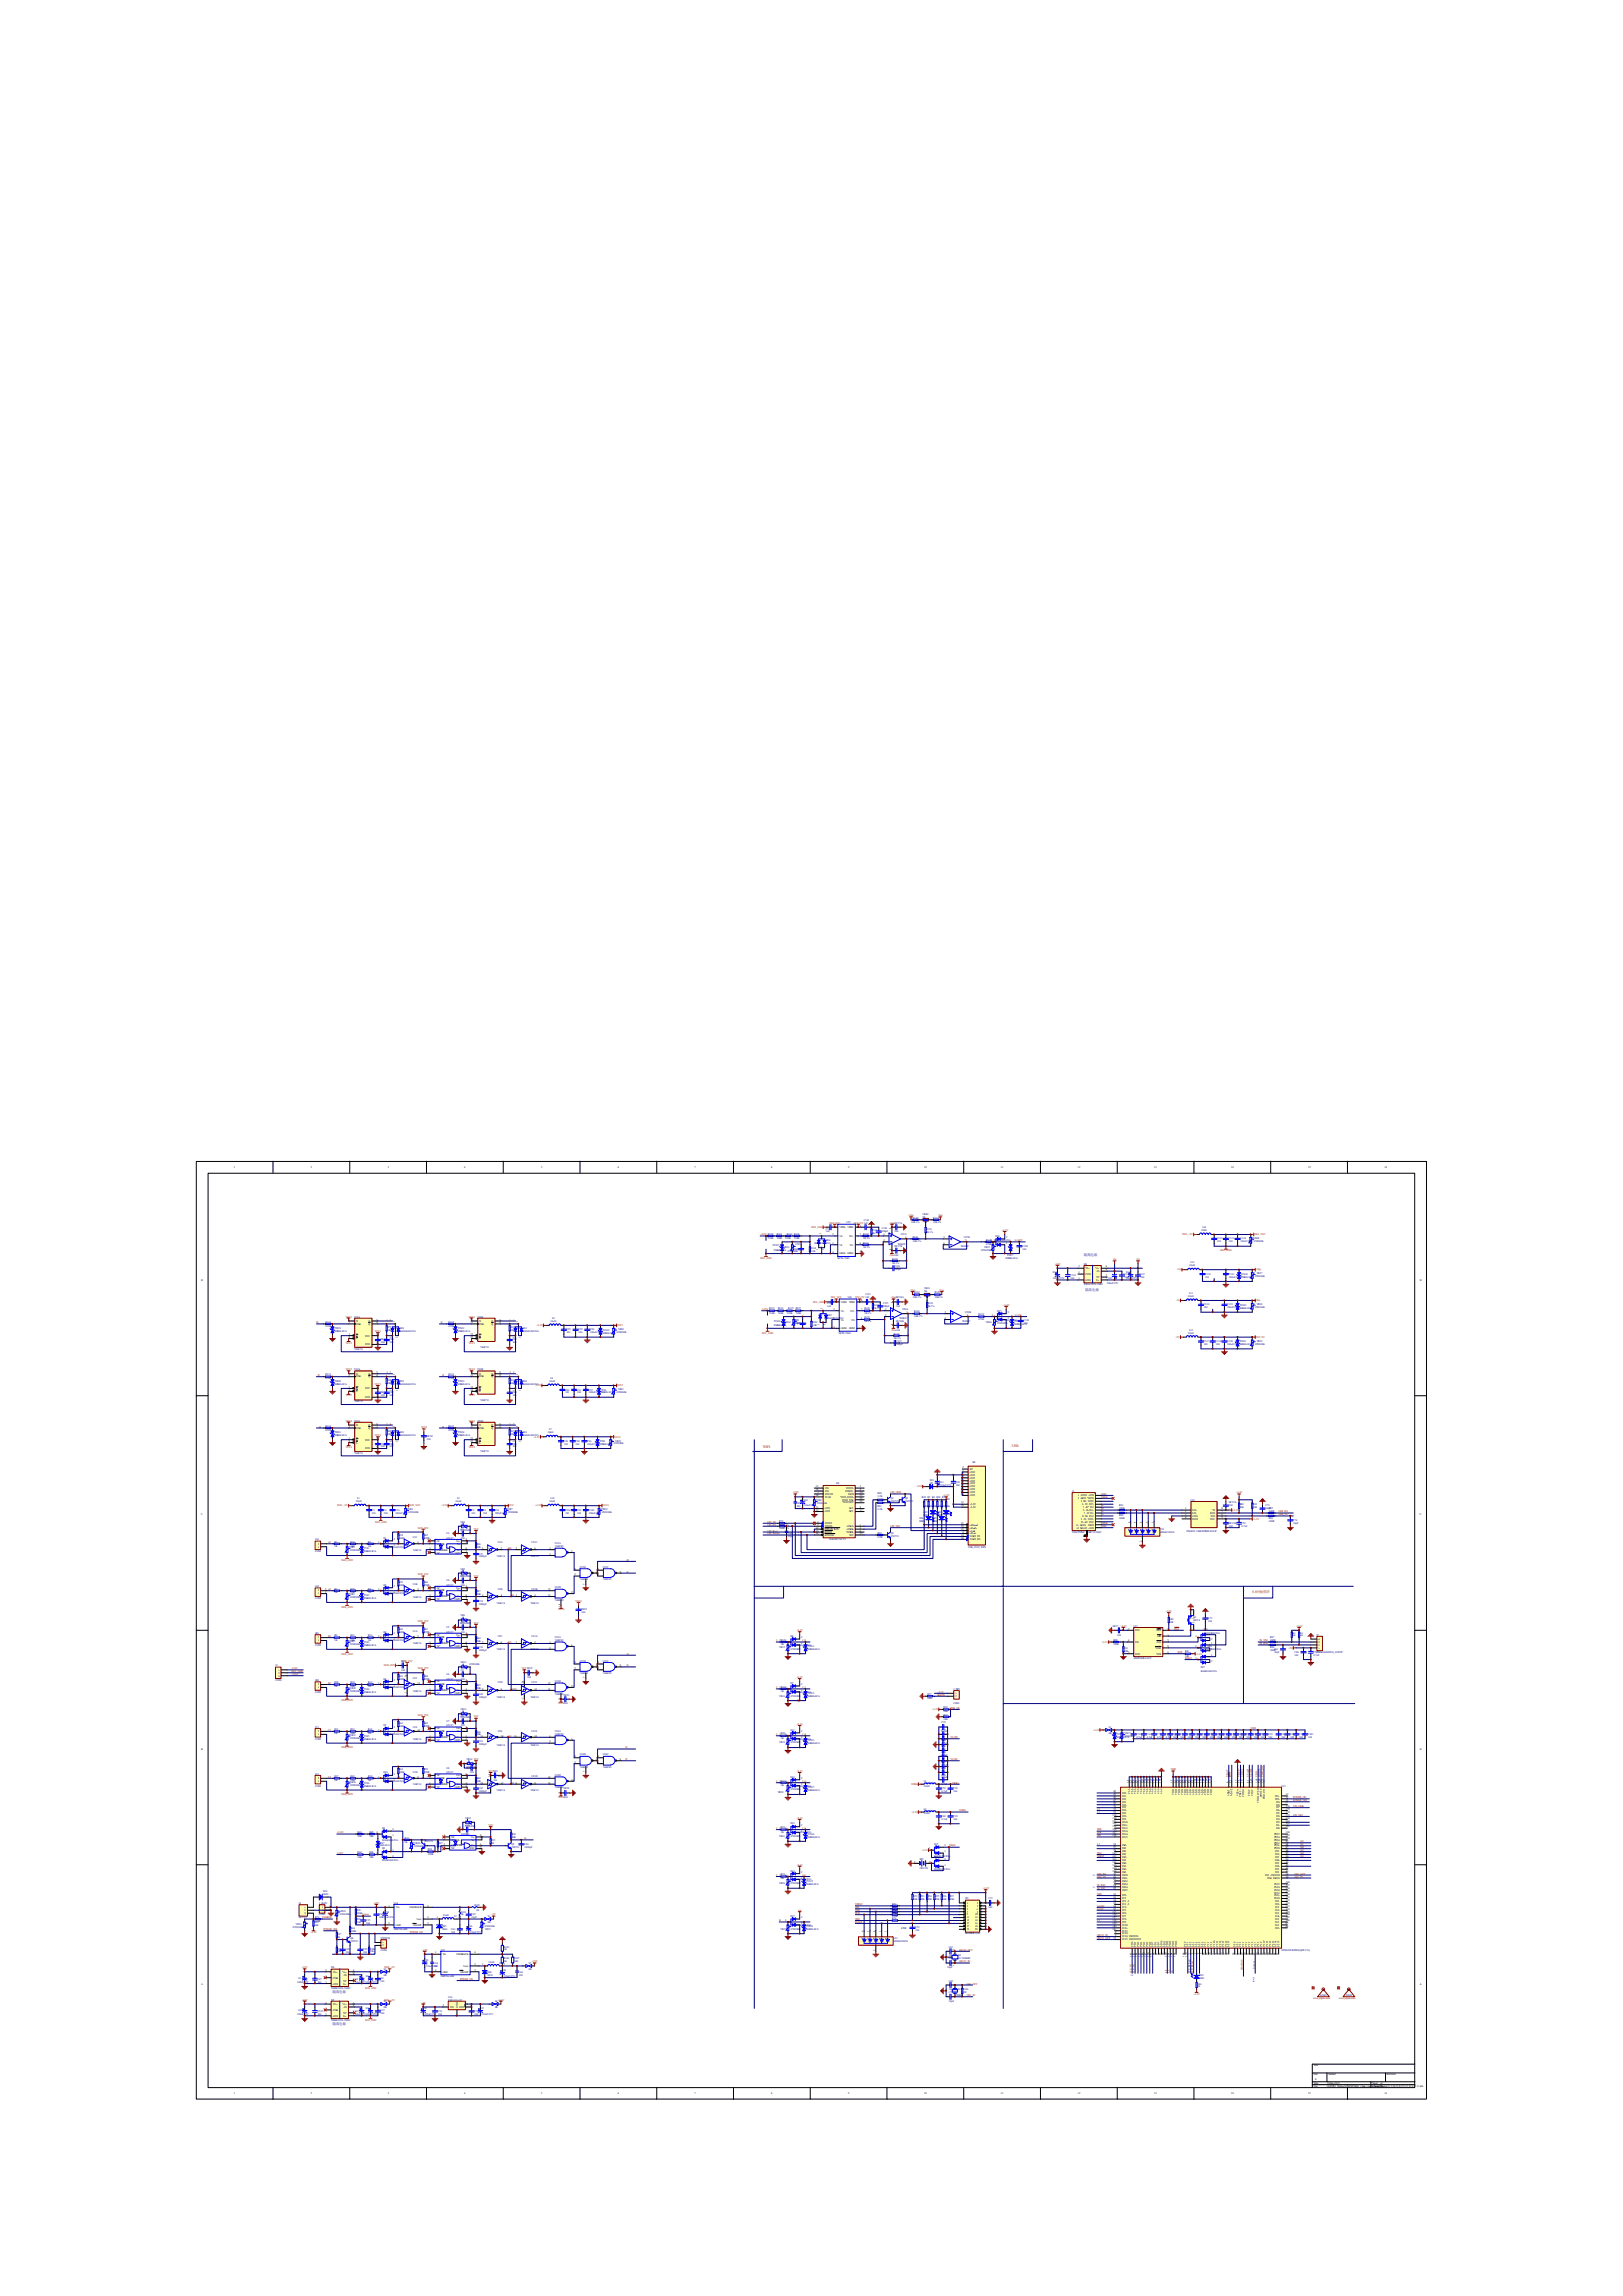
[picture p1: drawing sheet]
<svg xmlns="http://www.w3.org/2000/svg" width="210mm" height="297mm" viewBox="0 0 210 297" stroke-linecap="round" stroke-linejoin="round" font-family="sans-serif">
<defs><g id="words">
<g font-size=".5" fill="#000080">
<text x="140.3" y="162.5">隔离电源</text>
<text x="140.4" y="167">隔离电源</text>
<text x="43" y="257.9">隔离电源</text>
<text x="43" y="262">隔离电源</text>
</g>
<g font-size=".5" fill="#f00">
<text x="98.7" y="187.3">WIFI</text>
<text x="130.9" y="187.1">USB</text>
<text x="162" y="206.1">5.6吋触摸屏</text>
</g>
<g font-size=".3">
<text x="30.3" y="151.1">1</text>
<text x="40.2" y="151.1">2</text>
<text x="50.2" y="151.1">3</text>
<text x="60.1" y="151.1">4</text>
<text x="70" y="151.1">5</text>
<text x="79.9" y="151.1">6</text>
<text x="89.9" y="151.1">7</text>
<text x="99.8" y="151.1">8</text>
<text x="109.7" y="151.1">9</text>
<text x="119.6" y="151.1">10</text>
<text x="129.5" y="151.1">11</text>
<text x="139.4" y="151.1">12</text>
<text x="149.4" y="151.1">13</text>
<text x="159.3" y="151.1">14</text>
<text x="169.2" y="151.1">15</text>
<text x="179.2" y="151.1">16</text>
<text x="105.9" y="161.8" transform="rotate(-90 105.9 161.8)">1</text>
<text x="106.3" y="159.7" transform="rotate(-90 106.3 159.7)">3</text>
<text x="106.6" y="161.8" transform="rotate(-90 106.6 161.8)">2</text>
<text x="107.7" y="158.7">1</text>
<text x="107.7" y="159.8">2</text>
<text x="108.6" y="158.8">VDD1 VDD2</text>
<text x="108.6" y="160">VI+</text>
<text x="108.6" y="161.1">VI-</text>
<text x="109.9" y="160">VO+</text>
<text x="109.9" y="161.1">VO-</text>
<text x="111.3" y="161">6</text>
<text x="111.3" y="159.8">7</text>
<text x="111.3" y="158.7">8</text>
<text x="114.3" y="159.8">3</text>
<text x="114.3" y="160.6">2</text>
<text x="115.3" y="161.8" transform="rotate(-90 115.3 161.8)">4</text>
<text x="115.3" y="158.9" transform="rotate(-90 115.3 158.9)">8</text>
<text x="117.1" y="160.2">1</text>
<text x="122.1" y="160.2">5</text>
<text x="122.1" y="161">6</text>
<text x="124.9" y="160.6">7</text>
<text x="128.1" y="160.6">3</text>
<text x="130.2" y="161">1</text>
<text x="130.2" y="160.2">2</text>
<text x="26" y="165.7">D</text>
<text x="107.7" y="162.1">4</text>
<text x="108.6" y="162.3">GND1 GND2</text>
<text x="111.3" y="162.1">5</text>
<text x="139.5" y="164">2</text>
<text x="139.5" y="164.7">3</text>
<text x="139.5" y="165.5">1</text>
<text x="140.5" y="164.2">Vin+</text>
<text x="140.5" y="164.9">CTRL</text>
<text x="140.5" y="165.7">GND</text>
<text x="141.7" y="164.2">Vo+</text>
<text x="141.8" y="165.7">Vo-</text>
<text x="141.9" y="165.3">NC</text>
<text x="141.9" y="164.5">CS</text>
<text x="143.1" y="165.1">5</text>
<text x="143.1" y="164.3">8</text>
<text x="143.1" y="165.5">7 E12</text>
<text x="143.1" y="164">6</text>
<text x="183.7" y="165.7">D</text>
<text x="45.1" y="172.7">1</text>
<text x="45.1" y="170.8">2</text>
<text x="45.1" y="171.2">3</text>
<text x="45.1" y="173.1">4</text>
<text x="46.1" y="172.9">R</text>
<text x="46.1" y="171">D</text>
<text x="46.1" y="171.4">CLK</text>
<text x="46.1" y="173.3">S</text>
<text x="47.2" y="172.9">VCC</text>
<text x="47.7" y="171">Q</text>
<text x="48.7" y="170.8">5</text>
<text x="48.7" y="171.2">6</text>
<text x="48.7" y="172.7">14</text>
<text x="48.7" y="173.8">7</text>
<text x="50.7" y="173.1" transform="rotate(-90 50.7 173.1)">2</text>
<text x="51.1" y="171.1" transform="rotate(-90 51.1 171.1)">3</text>
<text x="51.5" y="173.1" transform="rotate(-90 51.5 173.1)">1</text>
<text x="60.9" y="172.7">13</text>
<text x="60.9" y="170.8">12</text>
<text x="60.9" y="171.2">11</text>
<text x="60.9" y="173.1">10</text>
<text x="62" y="172.9">R</text>
<text x="62" y="171">D</text>
<text x="62" y="171.4">CLK</text>
<text x="62" y="173.3">S</text>
<text x="63.6" y="171">Q</text>
<text x="64.6" y="170.8">9</text>
<text x="64.6" y="171.2">8</text>
<text x="66.6" y="173.1" transform="rotate(-90 66.6 173.1)">2</text>
<text x="67" y="171.1" transform="rotate(-90 67 171.1)">3</text>
<text x="67.4" y="173.1" transform="rotate(-90 67.4 173.1)">1</text>
<text x="106" y="171.4" transform="rotate(-90 106 171.4)">1</text>
<text x="106.4" y="169.4" transform="rotate(-90 106.4 169.4)">3</text>
<text x="106.8" y="171.4" transform="rotate(-90 106.8 171.4)">2</text>
<text x="107.9" y="168.3">1</text>
<text x="107.9" y="169.5">2</text>
<text x="107.9" y="171.7">4</text>
<text x="108.8" y="168.5">VDD1</text>
<text x="108.8" y="169.7">VI+</text>
<text x="108.8" y="170.8">VI-</text>
<text x="108.8" y="171.9">GND1</text>
<text x="109.9" y="171.9">GND2</text>
<text x="109.9" y="168.5">VDD2</text>
<text x="110" y="169.7">VO+</text>
<text x="110.2" y="170.8">VO-</text>
<text x="111.4" y="171.7">5</text>
<text x="111.4" y="170.6">6</text>
<text x="111.4" y="169.5">7</text>
<text x="111.4" y="168.3">8</text>
<text x="114.5" y="169.5">3</text>
<text x="114.5" y="170.2">2</text>
<text x="115.5" y="171.4" transform="rotate(-90 115.5 171.4)">4</text>
<text x="115.5" y="168.6" transform="rotate(-90 115.5 168.6)">8</text>
<text x="117.3" y="169.8">1</text>
<text x="122.3" y="169.8">5</text>
<text x="122.3" y="170.6">6</text>
<text x="125.1" y="170.2">7</text>
<text x="128.4" y="170.2">3</text>
<text x="130.4" y="170.6">1</text>
<text x="130.4" y="169.8">2</text>
<text x="45.1" y="179.5">1</text>
<text x="45.1" y="177.6">2</text>
<text x="45.1" y="178">3</text>
<text x="45.1" y="179.9">4</text>
<text x="46.1" y="179.7">R</text>
<text x="46.1" y="177.8">D</text>
<text x="46.1" y="178.2">CLK</text>
<text x="47.2" y="174">GND</text>
<text x="47.2" y="179.7">VCC</text>
<text x="47.7" y="177.8">Q</text>
<text x="48.7" y="177.6">5</text>
<text x="48.7" y="178">6</text>
<text x="48.7" y="179.5">14</text>
<text x="50.7" y="180" transform="rotate(-90 50.7 180)">2</text>
<text x="51.1" y="177.9" transform="rotate(-90 51.1 177.9)">3</text>
<text x="51.5" y="180" transform="rotate(-90 51.5 180)">1</text>
<text x="60.9" y="179.5">13</text>
<text x="60.9" y="177.6">12</text>
<text x="60.9" y="178">11</text>
<text x="60.9" y="179.9">10</text>
<text x="62" y="179.7">R</text>
<text x="62" y="177.8">D</text>
<text x="62" y="178.2">CLK</text>
<text x="63.6" y="177.8">Q</text>
<text x="64.6" y="177.6">9</text>
<text x="64.6" y="178">8</text>
<text x="66.6" y="180" transform="rotate(-90 66.6 180)">2</text>
<text x="67" y="177.9" transform="rotate(-90 67 177.9)">3</text>
<text x="67.4" y="180" transform="rotate(-90 67.4 180)">1</text>
<text x="45.1" y="184.3">2</text>
<text x="45.1" y="184.7">3</text>
<text x="46.1" y="180.1">S</text>
<text x="46.1" y="184.4">D</text>
<text x="46.1" y="184.8">CLK</text>
<text x="47.2" y="180.8">GND</text>
<text x="47.7" y="184.4">Q</text>
<text x="48.7" y="180.6">7</text>
<text x="48.7" y="184.3">5</text>
<text x="48.7" y="184.7">6</text>
<text x="51.1" y="184.5" transform="rotate(-90 51.1 184.5)">3</text>
<text x="60.9" y="184.3">12</text>
<text x="60.9" y="184.7">11</text>
<text x="62" y="180.1">S</text>
<text x="62" y="184.4">D</text>
<text x="62" y="184.8">CLK</text>
<text x="63.6" y="184.4">Q</text>
<text x="64.6" y="184.3">9</text>
<text x="64.6" y="184.7">8</text>
<text x="67" y="184.5" transform="rotate(-90 67 184.5)">3</text>
<text x="45.1" y="186.1">1</text>
<text x="45.1" y="186.5">4</text>
<text x="46.1" y="186.4">R</text>
<text x="46.1" y="186.7">S</text>
<text x="47.2" y="186.4">VCC</text>
<text x="47.2" y="187.5">GND</text>
<text x="48.7" y="186.1">14</text>
<text x="48.7" y="187.3">7</text>
<text x="50.7" y="186.6" transform="rotate(-90 50.7 186.6)">2</text>
<text x="51.5" y="186.6" transform="rotate(-90 51.5 186.6)">1</text>
<text x="60.9" y="186.1">13</text>
<text x="60.9" y="186.5">10</text>
<text x="62" y="186.4">R</text>
<text x="62" y="186.7">S</text>
<text x="66.6" y="186.6" transform="rotate(-90 66.6 186.6)">2</text>
<text x="67.4" y="186.6" transform="rotate(-90 67.4 186.6)">1</text>
<text x="124.4" y="191.5">1</text>
<text x="124.5" y="190.3">1</text>
<text x="124.5" y="189.9">2</text>
<text x="124.5" y="190.7">3</text>
<text x="124.5" y="191.9">2</text>
<text x="124.5" y="191.1">8</text>
<text x="125.5" y="190.5">GND</text>
<text x="125.5" y="190.1">RF</text>
<text x="125.5" y="191.6">GND</text>
<text x="26" y="196">C</text>
<text x="105.6" y="197.7">10</text>
<text x="105.6" y="195.1">11</text>
<text x="105.6" y="195.5">12</text>
<text x="105.6" y="192.4">13</text>
<text x="105.6" y="192.8">14</text>
<text x="105.6" y="193.5">16</text>
<text x="105.8" y="193.2">5</text>
<text x="105.8" y="197">6</text>
<text x="105.8" y="197.4">7</text>
<text x="106.7" y="193.4">VCC-IO</text>
<text x="106.7" y="197.1">UTXD1</text>
<text x="106.7" y="197.5">URXD1</text>
<text x="106.7" y="197.9">POWER_KEY</text>
<text x="106.7" y="195.2">GND</text>
<text x="106.7" y="192.6">VIN</text>
<text x="106.7" y="193.7">VCAP</text>
<text x="108.8" y="193.7">VSIM_DATA</text>
<text x="109" y="194.1">VSIM_CLK</text>
<text x="109" y="194.5">VSIM_RST</text>
<text x="109.4" y="193">USB D+</text>
<text x="109.5" y="192.6">USB D-</text>
<text x="109.6" y="197.5">LINKA</text>
<text x="109.6" y="197.9">LINKB</text>
<text x="109.7" y="193.4">VSIM</text>
<text x="109.9" y="195.2">NC1</text>
<text x="109.9" y="195.6">NC2</text>
<text x="111.3" y="197.4">1</text>
<text x="111.3" y="197.7">2</text>
<text x="111.3" y="193.2">20</text>
<text x="111.3" y="193.5">21</text>
<text x="111.3" y="193.9">22</text>
<text x="111.3" y="194.3">23</text>
<text x="111.3" y="192.4">3</text>
<text x="111.3" y="192.8">4</text>
<text x="111.3" y="195.1">8</text>
<text x="111.3" y="195.5">17</text>
<text x="124.4" y="194.5">13</text>
<text x="124.4" y="194.9">14</text>
<text x="124.4" y="192.2">1</text>
<text x="124.4" y="197.1">21</text>
<text x="124.4" y="197.5">22</text>
<text x="124.4" y="197.9">23</text>
<text x="124.4" y="192.6">2</text>
<text x="124.4" y="193.4">4</text>
<text x="124.5" y="192.2">7</text>
<text x="124.5" y="192.6">8</text>
<text x="124.5" y="193">9</text>
<text x="125.5" y="194.7">+3.3V</text>
<text x="125.5" y="192.4">GND</text>
<text x="125.5" y="197.4">nReload</text>
<text x="125.5" y="197.7">nReady</text>
<text x="125.5" y="193.2">GND</text>
<text x="139.2" y="197.4">11 B4A9</text>
<text x="139.3" y="197.7">12 B1A12 GND</text>
<text x="139.4" y="193.5">1 A1B12 GND</text>
<text x="139.4" y="193.9">2 A4B9 VBUS</text>
<text x="139.9" y="194.3">3 B8 SBU2</text>
<text x="139.9" y="196.6">9 A8 SBU1</text>
<text x="139.9" y="197">10 B5 CC2</text>
<text x="140" y="194.7">4 A5 CC1</text>
<text x="140.1" y="196.2">8 B6 D+2</text>
<text x="140.2" y="195.1">5 B7 D-2</text>
<text x="140.2" y="195.5">6 A6 D+1</text>
<text x="140.3" y="195.8">7 A7 D-1</text>
<text x="140.8" y="197.4">VBUS</text>
<text x="146.2" y="197.1" transform="rotate(-90 146.2 197.1)">6</text>
<text x="147" y="197.1" transform="rotate(-90 147 197.1)">5</text>
<text x="147.7" y="197.1" transform="rotate(-90 147.7 197.1)">4</text>
<text x="148.5" y="197.1" transform="rotate(-90 148.5 197.1)">3</text>
<text x="149.3" y="197.1" transform="rotate(-90 149.3 197.1)">1</text>
<text x="153.3" y="195.2">1</text>
<text x="153.3" y="195.6">2</text>
<text x="153.3" y="196">3</text>
<text x="153.3" y="196.4">4</text>
<text x="154.3" y="195.5">UD+</text>
<text x="154.3" y="195.8">UD-</text>
<text x="154.3" y="196.2">GND</text>
<text x="154.3" y="196.6">RTS#</text>
<text x="156.6" y="195.8">RXD</text>
<text x="156.6" y="196.6">VCC</text>
<text x="156.6" y="196.2">TXD</text>
<text x="156.9" y="195.5">V3</text>
<text x="158" y="195.2">8</text>
<text x="158" y="196">6</text>
<text x="158" y="195.6">7</text>
<text x="158" y="196.4">5</text>
<text x="183.7" y="196">C</text>
<text x="41.1" y="200.2">1</text>
<text x="41.1" y="199.8">2</text>
<text x="48.9" y="199.6">3</text>
<text x="51" y="200">1</text>
<text x="51" y="199.2">2</text>
<text x="51.6" y="199.6">5</text>
<text x="54" y="199.6">6</text>
<text x="55.6" y="200.4">3</text>
<text x="55.6" y="199.6">2</text>
<text x="55.6" y="199.2">1</text>
<text x="55.6" y="200.7">4</text>
<text x="56.5" y="200.6">CATHODE</text>
<text x="56.5" y="199.8">ANODE</text>
<text x="56.5" y="199.4">NC</text>
<text x="56.5" y="201">NC</text>
<text x="58.8" y="201">GND</text>
<text x="59" y="199.4">Vcc</text>
<text x="59.1" y="200.6">Vo</text>
<text x="59.1" y="199.8">Ve</text>
<text x="60.3" y="199.6">7</text>
<text x="60.3" y="200.4">6</text>
<text x="60.3" y="200.7">5</text>
<text x="60.3" y="199.2">8</text>
<text x="62.4" y="200.4">1</text>
<text x="64.8" y="200.4">2</text>
<text x="66.8" y="200.4">5</text>
<text x="69.2" y="200.4">6</text>
<text x="71.1" y="200.4">1</text>
<text x="71.1" y="201.1">2</text>
<text x="73.9" y="200.7">3</text>
<text x="74.3" y="203">4</text>
<text x="74.3" y="203.8">5</text>
<text x="77.1" y="203.4">6</text>
<text x="77.2" y="203.8">10</text>
<text x="77.3" y="203">9</text>
<text x="80.2" y="203.4">8</text>
<text x="105.6" y="198.5">18</text>
<text x="105.6" y="198.1">19</text>
<text x="106.7" y="198.7">RELOAD</text>
<text x="106.7" y="198.3">RESET</text>
<text x="109.5" y="198.3">WORK</text>
<text x="109.9" y="198.7">NET</text>
<text x="111.3" y="198.1">9</text>
<text x="111.3" y="198.5">15</text>
<text x="124.4" y="198.7">19</text>
<text x="124.4" y="199.1">20</text>
<text x="124.5" y="198.3">4</text>
<text x="125.5" y="198.5">nReset</text>
<text x="125.5" y="198.8">UART_TX</text>
<text x="125.5" y="199.2">UART_RX</text>
<text x="125.5" y="198.1">nLink</text>
<text x="140.5" y="198.9" transform="rotate(-90 140.5 198.9)">20</text>
<text x="140.5" y="198.9" transform="rotate(-90 140.5 198.9)">31</text>
<text x="140.5" y="198.7" transform="rotate(-90 140.5 198.7)">2</text>
<text x="140.5" y="198.7" transform="rotate(-90 140.5 198.7)">3</text>
<text x="140.5" y="198.7" transform="rotate(-90 140.5 198.7)">4</text>
<text x="140.5" y="198.7" transform="rotate(-90 140.5 198.7)">5</text>
<text x="140.5" y="198.7" transform="rotate(-90 140.5 198.7)">6</text>
<text x="140.5" y="198.7" transform="rotate(-90 140.5 198.7)">7</text>
<text x="140.5" y="198.7" transform="rotate(-90 140.5 198.7)">8</text>
<text x="140.5" y="198.7" transform="rotate(-90 140.5 198.7)">9</text>
<text x="140.5" y="198.7" transform="rotate(-90 140.5 198.7)">0</text>
<text x="140.5" y="198.7" transform="rotate(-90 140.5 198.7)">1</text>
<text x="147.7" y="199.5" transform="rotate(-90 147.7 199.5)">2</text>
<text x="41.1" y="206.2">1</text>
<text x="41.1" y="205.9">2</text>
<text x="42.1" y="206.1">1</text>
<text x="42.1" y="205.7">2 A2</text>
<text x="48.9" y="205.7">3</text>
<text x="51" y="206.1">1</text>
<text x="51" y="205.3">2</text>
<text x="51.6" y="205.7">3</text>
<text x="54" y="205.7">4</text>
<text x="55.6" y="206.5">3</text>
<text x="55.6" y="205.7">2</text>
<text x="55.6" y="205.3">1</text>
<text x="55.6" y="206.8">4</text>
<text x="56.5" y="206.6">CATHODE</text>
<text x="56.5" y="205.9">ANODE</text>
<text x="56.5" y="205.5">NC</text>
<text x="56.5" y="207">NC</text>
<text x="58.8" y="207">GND</text>
<text x="59" y="205.5">Vcc</text>
<text x="59.1" y="206.6">Vo</text>
<text x="59.1" y="205.9">Ve</text>
<text x="60.3" y="205.7">7</text>
<text x="60.3" y="206.5">6</text>
<text x="60.3" y="206.8">5</text>
<text x="60.3" y="205.3">8</text>
<text x="62.4" y="206.5">3</text>
<text x="64.8" y="206.5">4</text>
<text x="66.8" y="206.5">3</text>
<text x="69.2" y="206.5">4</text>
<text x="70.9" y="205.7">12</text>
<text x="70.9" y="206.5">13</text>
<text x="72.5" y="207.8" transform="rotate(-90 72.5 207.8)">14</text>
<text x="73.9" y="206.1">11</text>
<text x="75.7" y="205" transform="rotate(-90 75.7 205)">7</text>
<text x="154.2" y="209.9" transform="rotate(-90 154.2 209.9)">1</text>
<text x="154.2" y="209.4" transform="rotate(-90 154.2 209.4)">4</text>
<text x="154.6" y="209.9" transform="rotate(-90 154.6 209.9)">2</text>
<text x="154.6" y="209.4" transform="rotate(-90 154.6 209.4)">3</text>
<text x="41.1" y="212.3">1</text>
<text x="41.1" y="211.9">2</text>
<text x="48.9" y="211.8">3</text>
<text x="51" y="212.1">1</text>
<text x="51" y="211.4">2</text>
<text x="51.6" y="211.8">1</text>
<text x="54" y="211.8">2</text>
<text x="55.6" y="212.5">3</text>
<text x="55.6" y="211.8">2</text>
<text x="55.6" y="211.4">1</text>
<text x="55.6" y="212.9">4</text>
<text x="56.5" y="212.7">CATHODE</text>
<text x="56.5" y="211.9">ANODE</text>
<text x="56.5" y="211.6">NC</text>
<text x="56.5" y="213.1">NC</text>
<text x="58.8" y="213.1">GND</text>
<text x="59" y="211.6">Vcc</text>
<text x="59.1" y="212.7">Vo</text>
<text x="59.1" y="211.9">Ve</text>
<text x="60.3" y="211.8">7</text>
<text x="60.3" y="212.5">6</text>
<text x="60.3" y="212.9">5</text>
<text x="60.3" y="211.4">8</text>
<text x="62.4" y="212.5">5</text>
<text x="64.8" y="212.5">6</text>
<text x="66.8" y="212.5">1</text>
<text x="69.2" y="212.5">2</text>
<text x="71.1" y="212.5">1</text>
<text x="71.1" y="213.3">2</text>
<text x="73.9" y="212.9">3</text>
<text x="74.3" y="215.2">4</text>
<text x="74.3" y="215.9">5</text>
<text x="77.1" y="215.6">6</text>
<text x="77.2" y="215.9">10</text>
<text x="77.3" y="215.2">9</text>
<text x="80.2" y="215.6">8</text>
<text x="103.7" y="212.7">1</text>
<text x="103.7" y="211.9">2</text>
<text x="146" y="210.8">2</text>
<text x="146" y="213.8">3</text>
<text x="146" y="212.3">4</text>
<text x="146.9" y="211">VCC</text>
<text x="146.9" y="214">GND</text>
<text x="146.9" y="212.5">PFI</text>
<text x="149.5" y="213.3">WDO</text>
<text x="149.6" y="214">WDI</text>
<text x="149.7" y="212.5">PFO</text>
<text x="149.7" y="211">RST</text>
<text x="149.8" y="211.8">MR</text>
<text x="151" y="211.6">1</text>
<text x="151" y="212.3">5</text>
<text x="151" y="213.8">6</text>
<text x="151" y="210.8">7</text>
<text x="151" y="213.1">8</text>
<text x="154.7" y="213.1">3</text>
<text x="154.7" y="211.8">3</text>
<text x="154.7" y="214.6">3</text>
<text x="156.7" y="212.7">1</text>
<text x="156.7" y="212.1">2</text>
<text x="156.7" y="214.2">1</text>
<text x="156.7" y="215">2</text>
<text x="170.6" y="213.3">1</text>
<text x="170.6" y="212.9">2</text>
<text x="170.6" y="212.5">3</text>
<text x="170.6" y="212.1">4</text>
<text x="36" y="216.1">1</text>
<text x="36" y="216.5">2</text>
<text x="36" y="216.9">3</text>
<text x="41.1" y="218.4">1</text>
<text x="41.1" y="218">2</text>
<text x="48.9" y="217.8">3</text>
<text x="51" y="218.2">1</text>
<text x="51" y="217.4">2</text>
<text x="51.4" y="217.8">13</text>
<text x="52.6" y="219" transform="rotate(-90 52.6 219)">7</text>
<text x="52.6" y="217" transform="rotate(-90 52.6 217)">14</text>
<text x="54" y="217.8">12</text>
<text x="55.6" y="218.6">3</text>
<text x="55.6" y="217.8">2</text>
<text x="55.6" y="217.4">1</text>
<text x="55.6" y="218.9">4</text>
<text x="56.5" y="218.8">CATHODE</text>
<text x="56.5" y="218">ANODE</text>
<text x="56.5" y="217.6">NC</text>
<text x="56.5" y="219.2">NC</text>
<text x="58.8" y="219.2">GND</text>
<text x="59" y="217.6">Vcc</text>
<text x="59.1" y="218.8">Vo</text>
<text x="59.1" y="218">Ve</text>
<text x="60.3" y="217.8">7</text>
<text x="60.3" y="218.6">6</text>
<text x="60.3" y="218.9">5</text>
<text x="60.3" y="217.4">8</text>
<text x="62.4" y="218.6">9</text>
<text x="64.8" y="218.6">8</text>
<text x="67.8" y="219.8" transform="rotate(-90 67.8 219.8)">7</text>
<text x="67.8" y="217.7" transform="rotate(-90 67.8 217.7)">14</text>
<text x="69.2" y="218.6">12</text>
<text x="70.9" y="217.8">12</text>
<text x="70.9" y="218.6">13</text>
<text x="72.5" y="220" transform="rotate(-90 72.5 220)">14</text>
<text x="73.9" y="218.2">11</text>
<text x="75.7" y="217.1" transform="rotate(-90 75.7 217.1)">7</text>
<text x="103.7" y="218.8">1</text>
<text x="103.7" y="218">2</text>
<text x="123.6" y="219.2">1</text>
<text x="123.6" y="219.5">2</text>
<text x="26" y="226.4">B</text>
<text x="41.1" y="224.5">1</text>
<text x="41.1" y="224.1">2</text>
<text x="48.9" y="223.9">3</text>
<text x="51" y="224.3">1</text>
<text x="51" y="223.5">2</text>
<text x="51.4" y="223.9">11</text>
<text x="54" y="223.9">10</text>
<text x="55.6" y="224.7">3</text>
<text x="55.6" y="223.9">2</text>
<text x="55.6" y="223.5">1</text>
<text x="55.6" y="225">4</text>
<text x="56.5" y="224.8">CATHODE</text>
<text x="56.5" y="224.1">ANODE</text>
<text x="56.5" y="223.7">NC</text>
<text x="56.5" y="225.2">NC</text>
<text x="58.8" y="225.2">GND</text>
<text x="59" y="223.7">Vcc</text>
<text x="59.1" y="224.8">Vo</text>
<text x="59.1" y="224.1">Ve</text>
<text x="60.3" y="223.9">7</text>
<text x="60.3" y="224.7">6</text>
<text x="60.3" y="225">5</text>
<text x="60.3" y="223.5">8</text>
<text x="62.2" y="224.7">11</text>
<text x="64.8" y="224.7">10</text>
<text x="66.5" y="224.7">11</text>
<text x="69.2" y="224.7">10</text>
<text x="71.1" y="224.7">1</text>
<text x="71.1" y="225.4">2</text>
<text x="73.9" y="225">3</text>
<text x="74.3" y="227.3">4</text>
<text x="77.1" y="227.7">6</text>
<text x="77.3" y="227.3">9</text>
<text x="80.2" y="227.7">8</text>
<text x="103.7" y="224.8">1</text>
<text x="103.7" y="224.1">2</text>
<text x="183.7" y="226.4">B</text>
<text x="41.1" y="230.5">1</text>
<text x="41.1" y="230.1">2</text>
<text x="48.9" y="230">3</text>
<text x="51" y="230.3">1</text>
<text x="51" y="229.6">2</text>
<text x="51.6" y="230">9</text>
<text x="54" y="230">8</text>
<text x="55.6" y="230.7">3</text>
<text x="55.6" y="230">2</text>
<text x="55.6" y="229.6">1</text>
<text x="55.6" y="231.1">4</text>
<text x="56.5" y="230.9">CATHODE</text>
<text x="56.5" y="230.1">ANODE</text>
<text x="56.5" y="229.8">NC</text>
<text x="56.5" y="231.3">NC</text>
<text x="58.8" y="231.3">GND</text>
<text x="59" y="229.8">Vcc</text>
<text x="59.1" y="230.9">Vo</text>
<text x="59.1" y="230.1">Ve</text>
<text x="60.3" y="230">7</text>
<text x="60.3" y="230.7">6</text>
<text x="60.3" y="231.1">5</text>
<text x="60.3" y="229.6">8</text>
<text x="62.2" y="230.7">13</text>
<text x="63.4" y="231.9" transform="rotate(-90 63.4 231.9)">7</text>
<text x="63.4" y="229.8" transform="rotate(-90 63.4 229.8)">14</text>
<text x="64.8" y="230.7">12</text>
<text x="66.8" y="230.7">9</text>
<text x="69.2" y="230.7">8</text>
<text x="70.9" y="230">12</text>
<text x="70.9" y="230.7">13</text>
<text x="72.5" y="232.1" transform="rotate(-90 72.5 232.1)">14</text>
<text x="73.9" y="230.3">11</text>
<text x="74.3" y="228">5</text>
<text x="75.7" y="229.2" transform="rotate(-90 75.7 229.2)">7</text>
<text x="77.2" y="228">10</text>
<text x="103.7" y="230.9">1</text>
<text x="103.7" y="230.1">2</text>
<text x="144.1" y="231.9">40</text>
<text x="144.1" y="232.2">41</text>
<text x="144.1" y="232.6">42</text>
<text x="144.1" y="233">47</text>
<text x="144.1" y="233.4">50</text>
<text x="144.1" y="233.8">51</text>
<text x="145.2" y="232">PA0</text>
<text x="145.2" y="232.4">PA1</text>
<text x="145.2" y="232.8">PA2</text>
<text x="145.2" y="233.2">PA3</text>
<text x="145.2" y="233.6">PA4</text>
<text x="145.2" y="233.9">PA5</text>
<text x="146" y="230.6" transform="rotate(-90 146 230.6)">14</text>
<text x="146.2" y="232.1" transform="rotate(-90 146.2 232.1)">VSS</text>
<text x="146.4" y="230.6" transform="rotate(-90 146.4 230.6)">22</text>
<text x="146.8" y="230.6" transform="rotate(-90 146.8 230.6)">48</text>
<text x="147" y="232.1" transform="rotate(-90 147 232.1)">VSS</text>
<text x="147.2" y="230.6" transform="rotate(-90 147.2 230.6)">61</text>
<text x="147.5" y="230.6" transform="rotate(-90 147.5 230.6)">71</text>
<text x="147.7" y="232.1" transform="rotate(-90 147.7 232.1)">VSS</text>
<text x="147.9" y="230.6" transform="rotate(-90 147.9 230.6)">90</text>
<text x="148.3" y="230.6" transform="rotate(-90 148.3 230.6)">102</text>
<text x="148.5" y="232.1" transform="rotate(-90 148.5 232.1)">VSS</text>
<text x="148.7" y="230.6" transform="rotate(-90 148.7 230.6)">113</text>
<text x="149.1" y="230.6" transform="rotate(-90 149.1 230.6)">126</text>
<text x="149.3" y="232.1" transform="rotate(-90 149.3 232.1)">VSS</text>
<text x="149.4" y="230.6" transform="rotate(-90 149.4 230.6)">135</text>
<text x="149.8" y="230.6" transform="rotate(-90 149.8 230.6)">148</text>
<text x="150" y="232.1" transform="rotate(-90 150 232.1)">VSS</text>
<text x="150.2" y="230.6" transform="rotate(-90 150.2 230.6)">158</text>
<text x="151.7" y="230.6" transform="rotate(-90 151.7 230.6)">15</text>
<text x="151.9" y="232.2" transform="rotate(-90 151.9 232.2)">VDD</text>
<text x="152.1" y="230.6" transform="rotate(-90 152.1 230.6)">23</text>
<text x="152.5" y="230.6" transform="rotate(-90 152.5 230.6)">36</text>
<text x="152.7" y="232.2" transform="rotate(-90 152.7 232.2)">VDD</text>
<text x="152.9" y="230.6" transform="rotate(-90 152.9 230.6)">49</text>
<text x="153.2" y="230.6" transform="rotate(-90 153.2 230.6)">62</text>
<text x="153.4" y="232.2" transform="rotate(-90 153.4 232.2)">VDD</text>
<text x="153.6" y="230.6" transform="rotate(-90 153.6 230.6)">72</text>
<text x="154" y="230.6" transform="rotate(-90 154 230.6)">82</text>
<text x="154.4" y="230.6" transform="rotate(-90 154.4 230.6)">91</text>
<text x="154.6" y="232.2" transform="rotate(-90 154.6 232.2)">VDD</text>
<text x="154.8" y="230.6" transform="rotate(-90 154.8 230.6)">103</text>
<text x="155.1" y="230.6" transform="rotate(-90 155.1 230.6)">127</text>
<text x="155.5" y="230.6" transform="rotate(-90 155.5 230.6)">136</text>
<text x="155.7" y="232.2" transform="rotate(-90 155.7 232.2)">VDD</text>
<text x="155.9" y="230.6" transform="rotate(-90 155.9 230.6)">149</text>
<text x="156.3" y="230.6" transform="rotate(-90 156.3 230.6)">159</text>
<text x="156.5" y="232.2" transform="rotate(-90 156.5 232.2)">VDD</text>
<text x="156.6" y="230.6" transform="rotate(-90 156.6 230.6)">172</text>
<text x="158.9" y="230.6" transform="rotate(-90 158.9 230.6)">6</text>
<text x="159.1" y="232.4" transform="rotate(-90 159.1 232.4)">VBAT</text>
<text x="159.3" y="230.6" transform="rotate(-90 159.3 230.6)">31</text>
<text x="159.5" y="232.3" transform="rotate(-90 159.5 232.3)">NRST</text>
<text x="160.1" y="230.6" transform="rotate(-90 160.1 230.6)">37</text>
<text x="160.2" y="232.4" transform="rotate(-90 160.2 232.4)">VSSA</text>
<text x="160.4" y="230.6" transform="rotate(-90 160.4 230.6)">38</text>
<text x="160.6" y="232.5" transform="rotate(-90 160.6 232.5)">VREF+</text>
<text x="160.8" y="230.6" transform="rotate(-90 160.8 230.6)">39</text>
<text x="161" y="232.4" transform="rotate(-90 161 232.4)">VDDA</text>
<text x="161.6" y="230.6" transform="rotate(-90 161.6 230.6)">81</text>
<text x="162" y="230.6" transform="rotate(-90 162 230.6)">125</text>
<text x="162.1" y="232.4" transform="rotate(-90 162.1 232.4)">VCAP</text>
<text x="162.7" y="230.6" transform="rotate(-90 162.7 230.6)">114</text>
<text x="162.9" y="233.2" transform="rotate(-90 162.9 233.2)">VDD33USB</text>
<text x="163.1" y="230.6" transform="rotate(-90 163.1 230.6)">166</text>
<text x="163.3" y="232.5" transform="rotate(-90 163.3 232.5)">BOOT0</text>
<text x="163.4" y="230.6" transform="rotate(-90 163.4 230.6)">171</text>
<text x="163.7" y="232.7" transform="rotate(-90 163.7 232.7)">PDR_ON</text>
<text x="165" y="232.8">PI10</text>
<text x="165" y="232.4">PI11</text>
<text x="165.2" y="233.9">PI7</text>
<text x="165.2" y="233.6">PI8</text>
<text x="165.2" y="233.2">PI9</text>
<text x="166.4" y="233.8">176</text>
<text x="166.4" y="233.4">7</text>
<text x="166.4" y="233">11</text>
<text x="166.4" y="232.6">12</text>
<text x="166.4" y="232.2">13</text>
<text x="48.7" y="237.2">3</text>
<text x="48.7" y="239.8">3</text>
<text x="50.8" y="237.5">1</text>
<text x="50.8" y="236.8">2</text>
<text x="50.8" y="239.4">1</text>
<text x="57.4" y="238.7">3</text>
<text x="57.4" y="237.9">2</text>
<text x="57.4" y="237.5">1</text>
<text x="57.4" y="239.1">4</text>
<text x="58.4" y="238.8">CATHODE</text>
<text x="58.4" y="238.1">ANODE</text>
<text x="58.4" y="237.7">NC</text>
<text x="58.4" y="239.2">NC</text>
<text x="60.7" y="239.2">GND</text>
<text x="60.9" y="237.7">Vcc</text>
<text x="61" y="238.1">Ve</text>
<text x="61" y="238.8">Vo</text>
<text x="62.1" y="237.9">7</text>
<text x="62.1" y="238.7">6</text>
<text x="62.1" y="239.1">5</text>
<text x="62.1" y="237.5">8</text>
<text x="103.7" y="237">1</text>
<text x="103.7" y="236.2">2</text>
<text x="120.2" y="239.2">3</text>
<text x="122.2" y="239.6">1</text>
<text x="122.2" y="238.8">2</text>
<text x="143.9" y="234.9">119</text>
<text x="143.9" y="235.2">120</text>
<text x="143.9" y="235.6">121</text>
<text x="143.9" y="236">122</text>
<text x="143.9" y="236.4">123</text>
<text x="143.9" y="236.8">124</text>
<text x="143.9" y="237.2">137</text>
<text x="143.9" y="237.5">138</text>
<text x="143.9" y="239.8">161</text>
<text x="144.1" y="234.1">52</text>
<text x="144.1" y="234.5">53</text>
<text x="144.1" y="238.7">56</text>
<text x="144.1" y="239.1">57</text>
<text x="144.1" y="239.4">58</text>
<text x="145.2" y="234.3">PA6</text>
<text x="145.2" y="234.7">PA7</text>
<text x="145.2" y="235.1">PA8</text>
<text x="145.2" y="235.5">PA9</text>
<text x="145.2" y="235.8">PA10</text>
<text x="145.2" y="236.2">PA11</text>
<text x="145.2" y="236.6">PA12</text>
<text x="145.2" y="237">PA13</text>
<text x="145.2" y="237.4">PA14</text>
<text x="145.2" y="237.7">PA15</text>
<text x="145.2" y="238.8">PB0</text>
<text x="145.2" y="239.2">PB1</text>
<text x="145.2" y="239.6">PB2</text>
<text x="145.2" y="240">PB3</text>
<text x="164.9" y="239.2">PH10</text>
<text x="164.9" y="238.8">PH11</text>
<text x="164.9" y="238.5">PH12</text>
<text x="164.9" y="238.1">PH13</text>
<text x="164.9" y="237.7">PH14</text>
<text x="164.9" y="237.4">PH15</text>
<text x="165" y="240">PH8</text>
<text x="165" y="239.6">PH9</text>
<text x="165.2" y="236.6">PI0</text>
<text x="165.2" y="236.2">PI1</text>
<text x="165.2" y="235.8">PI2</text>
<text x="165.2" y="235.5">PI3</text>
<text x="165.2" y="235.1">PI4</text>
<text x="165.2" y="234.7">PI5</text>
<text x="165.2" y="234.3">PI6</text>
<text x="166.4" y="239.8">85</text>
<text x="166.4" y="239.4">86</text>
<text x="166.4" y="239.1">87</text>
<text x="166.4" y="238.7">88</text>
<text x="166.4" y="238.3">89</text>
<text x="166.4" y="237.9">128</text>
<text x="166.4" y="237.5">129</text>
<text x="166.4" y="237.2">130</text>
<text x="166.4" y="236.4">131</text>
<text x="166.4" y="236">132</text>
<text x="166.4" y="235.6">133</text>
<text x="166.4" y="235.2">134</text>
<text x="166.4" y="234.9">173</text>
<text x="166.4" y="234.5">174</text>
<text x="166.4" y="234.1">175</text>
<text x="50.8" y="240.2">2</text>
<text x="103.7" y="243">1</text>
<text x="103.7" y="242.3">2</text>
<text x="118.3" y="241">2</text>
<text x="119.3" y="241.1">-+</text>
<text x="120.2" y="241">31</text>
<text x="122.2" y="241.3">1</text>
<text x="122.2" y="240.6">2</text>
<text x="143.9" y="240.2">162</text>
<text x="143.9" y="240.6">163</text>
<text x="143.9" y="241">164</text>
<text x="143.9" y="241.3">165</text>
<text x="143.9" y="241.7">167</text>
<text x="143.9" y="242.1">168</text>
<text x="144.1" y="242.5">79</text>
<text x="144.1" y="242.9">80</text>
<text x="144.1" y="243.2">92</text>
<text x="144.1" y="243.6">93</text>
<text x="144.1" y="244">94</text>
<text x="144.1" y="244.3">95</text>
<text x="144.1" y="245.1">32</text>
<text x="144.1" y="245.5">33</text>
<text x="144.1" y="245.9">34</text>
<text x="145.2" y="240.4">PB4</text>
<text x="145.2" y="240.7">PB5</text>
<text x="145.2" y="241.1">PB6</text>
<text x="145.2" y="241.5">PB7</text>
<text x="145.2" y="241.9">PB8</text>
<text x="145.2" y="242.3">PB9</text>
<text x="145.2" y="242.7">PB10</text>
<text x="145.2" y="243">PB11</text>
<text x="145.2" y="243.4">PB12</text>
<text x="145.2" y="243.8">PB13</text>
<text x="145.2" y="244.2">PB14</text>
<text x="145.2" y="244.6">PB15</text>
<text x="145.2" y="245.3">PC0</text>
<text x="145.2" y="245.7">PC1</text>
<text x="163.7" y="242.7">PH1_OSCOUT</text>
<text x="164" y="243">PH0_OSCIN</text>
<text x="164.9" y="243.8">PG15</text>
<text x="164.9" y="244.2">PG14</text>
<text x="164.9" y="244.6">PG13</text>
<text x="164.9" y="244.9">PG12</text>
<text x="164.9" y="245.3">PG11</text>
<text x="164.9" y="245.7">PG10</text>
<text x="165" y="242.3">PH2</text>
<text x="165" y="241.9">PH3</text>
<text x="165" y="241.5">PH4</text>
<text x="165" y="241.1">PH5</text>
<text x="165" y="240.7">PH6</text>
<text x="165" y="240.4">PH7</text>
<text x="166.4" y="243.6">160</text>
<text x="166.4" y="244">157</text>
<text x="166.4" y="244.3">156</text>
<text x="166.4" y="244.7">155</text>
<text x="166.4" y="245.1">154</text>
<text x="166.4" y="245.5">153</text>
<text x="166.4" y="245.9">152</text>
<text x="166.4" y="242.9">29</text>
<text x="166.4" y="242.5">30</text>
<text x="166.4" y="242.1">43</text>
<text x="166.4" y="241.7">44</text>
<text x="166.4" y="241.3">45</text>
<text x="166.4" y="241">46</text>
<text x="166.4" y="240.6">83</text>
<text x="166.4" y="240.2">84</text>
<text x="39.4" y="246.8">1</text>
<text x="39.4" y="247.2">2</text>
<text x="39.4" y="247.6">3</text>
<text x="41.7" y="246.8">1</text>
<text x="41.7" y="247.2">2</text>
<text x="42.6" y="246.6">1</text>
<text x="42.6" y="247">2</text>
<text x="49.5" y="251.4">1</text>
<text x="49.5" y="251.8">2</text>
<text x="50.2" y="246.6">1</text>
<text x="50.2" y="248.9">3</text>
<text x="51.2" y="246.8">Vin</text>
<text x="51.2" y="249.1">GND</text>
<text x="53" y="246.8">FEEDBACK</text>
<text x="53.5" y="249.1">ON/OFF</text>
<text x="53.9" y="248.3">Vout</text>
<text x="55.3" y="248.9">5</text>
<text x="55.3" y="248.2">2</text>
<text x="55.3" y="246.6">4</text>
<text x="56.5" y="248.2">1</text>
<text x="59.3" y="248.2">2</text>
<text x="101.6" y="248.5">3</text>
<text x="103.7" y="248.9">1</text>
<text x="103.7" y="248.2">2</text>
<text x="111.7" y="249.9" transform="rotate(-90 111.7 249.9)">6</text>
<text x="112.5" y="249.9" transform="rotate(-90 112.5 249.9)">5</text>
<text x="113.2" y="249.9" transform="rotate(-90 113.2 249.9)">4</text>
<text x="114" y="249.9" transform="rotate(-90 114 249.9)">3</text>
<text x="114.8" y="249.9" transform="rotate(-90 114.8 249.9)">1</text>
<text x="125.1" y="246.3">1</text>
<text x="125.1" y="246.6">3</text>
<text x="125.1" y="247">5</text>
<text x="125.1" y="247.4">7</text>
<text x="125.1" y="247.8">9</text>
<text x="125.1" y="248.2">11</text>
<text x="125.1" y="248.5">13</text>
<text x="125.1" y="248.9">15</text>
<text x="125.1" y="249.3">17</text>
<text x="125.1" y="249.7">19</text>
<text x="126.2" y="247.8">10</text>
<text x="126.2" y="248.2">12</text>
<text x="126.2" y="248.5">14</text>
<text x="126.2" y="248.9">16</text>
<text x="126.2" y="249.3">18</text>
<text x="126.2" y="249.7">20</text>
<text x="126.4" y="246.3">2</text>
<text x="126.4" y="246.6">4</text>
<text x="126.4" y="247">6</text>
<text x="126.4" y="247.4">8</text>
<text x="143.9" y="247.4">115</text>
<text x="143.9" y="247.8">116</text>
<text x="143.9" y="248.2">117</text>
<text x="143.9" y="248.5">118</text>
<text x="143.9" y="248.9">139</text>
<text x="143.9" y="249.3">140</text>
<text x="143.9" y="249.7">141</text>
<text x="144.1" y="246.3">35</text>
<text x="144.1" y="246.6">54</text>
<text x="144.1" y="247">55</text>
<text x="144.1" y="250.8">10</text>
<text x="144.3" y="250.1">8</text>
<text x="144.3" y="250.4">9</text>
<text x="145.2" y="247.6">PC6</text>
<text x="145.2" y="247.9">PC7</text>
<text x="145.2" y="248.3">PC8</text>
<text x="145.2" y="248.7">PC9</text>
<text x="145.2" y="249.1">PC10</text>
<text x="145.2" y="249.5">PC11</text>
<text x="145.2" y="249.9">PC12</text>
<text x="145.2" y="250.2">PC13</text>
<text x="145.2" y="246.1">PC2_C</text>
<text x="145.2" y="246.5">PC3_C</text>
<text x="145.2" y="246.8">PC4</text>
<text x="145.2" y="247.2">PC5</text>
<text x="145.2" y="250.6">PC14_OSC32IN</text>
<text x="145.2" y="251">PC15_OSC32OUT</text>
<text x="146.6" y="251.8" transform="rotate(-90 146.6 251.8)">PD0</text>
<text x="147" y="251.8" transform="rotate(-90 147 251.8)">PD1</text>
<text x="147.4" y="251.8" transform="rotate(-90 147.4 251.8)">PD2</text>
<text x="147.7" y="251.8" transform="rotate(-90 147.7 251.8)">PD3</text>
<text x="148.1" y="251.8" transform="rotate(-90 148.1 251.8)">PD4</text>
<text x="148.5" y="251.8" transform="rotate(-90 148.5 251.8)">PD5</text>
<text x="148.9" y="251.8" transform="rotate(-90 148.9 251.8)">PD6</text>
<text x="149.3" y="251.8" transform="rotate(-90 149.3 251.8)">PD7</text>
<text x="149.6" y="251.8" transform="rotate(-90 149.6 251.8)">PD8</text>
<text x="150" y="251.8" transform="rotate(-90 150 251.8)">PD9</text>
<text x="150.4" y="251.8" transform="rotate(-90 150.4 251.8)">PD10</text>
<text x="150.8" y="251.8" transform="rotate(-90 150.8 251.8)">PD11</text>
<text x="151.1" y="251.8" transform="rotate(-90 151.1 251.8)">PD12</text>
<text x="151.5" y="251.8" transform="rotate(-90 151.5 251.8)">PD13</text>
<text x="151.9" y="251.8" transform="rotate(-90 151.9 251.8)">PD14</text>
<text x="152.3" y="251.8" transform="rotate(-90 152.3 251.8)">PD15</text>
<text x="153.4" y="251.8" transform="rotate(-90 153.4 251.8)">PE0</text>
<text x="153.8" y="251.8" transform="rotate(-90 153.8 251.8)">PE1</text>
<text x="154.2" y="251.8" transform="rotate(-90 154.2 251.8)">PE2</text>
<text x="154.6" y="251.8" transform="rotate(-90 154.6 251.8)">PE3</text>
<text x="154.9" y="251.8" transform="rotate(-90 154.9 251.8)">PE4</text>
<text x="155.3" y="251.8" transform="rotate(-90 155.3 251.8)">PE5</text>
<text x="155.7" y="251.8" transform="rotate(-90 155.7 251.8)">PE6</text>
<text x="156.1" y="251.8" transform="rotate(-90 156.1 251.8)">PE7</text>
<text x="156.5" y="251.8" transform="rotate(-90 156.5 251.8)">PE8</text>
<text x="156.8" y="251.8" transform="rotate(-90 156.8 251.8)">PE9</text>
<text x="157.2" y="251.8" transform="rotate(-90 157.2 251.8)">PE10</text>
<text x="157.6" y="251.8" transform="rotate(-90 157.6 251.8)">PE11</text>
<text x="158" y="251.8" transform="rotate(-90 158 251.8)">PE12</text>
<text x="158.4" y="251.8" transform="rotate(-90 158.4 251.8)">PE13</text>
<text x="158.7" y="251.8" transform="rotate(-90 158.7 251.8)">PE14</text>
<text x="159.1" y="251.8" transform="rotate(-90 159.1 251.8)">PE15</text>
<text x="159.9" y="251.8" transform="rotate(-90 159.9 251.8)">PF0</text>
<text x="160.2" y="251.8" transform="rotate(-90 160.2 251.8)">PF1</text>
<text x="160.6" y="251.8" transform="rotate(-90 160.6 251.8)">PF2</text>
<text x="161" y="251.8" transform="rotate(-90 161 251.8)">PF3</text>
<text x="161.4" y="251.8" transform="rotate(-90 161.4 251.8)">PF4</text>
<text x="161.8" y="251.8" transform="rotate(-90 161.8 251.8)">PF5</text>
<text x="162.1" y="251.8" transform="rotate(-90 162.1 251.8)">PF6</text>
<text x="162.5" y="251.8" transform="rotate(-90 162.5 251.8)">PF7</text>
<text x="162.9" y="251.8" transform="rotate(-90 162.9 251.8)">PF8</text>
<text x="163.3" y="251.8" transform="rotate(-90 163.3 251.8)">PF9</text>
<text x="163.7" y="251.8" transform="rotate(-90 163.7 251.8)">PF10</text>
<text x="164" y="251.8" transform="rotate(-90 164 251.8)">PF11</text>
<text x="164.4" y="251.8" transform="rotate(-90 164.4 251.8)">PF12</text>
<text x="164.8" y="251.8" transform="rotate(-90 164.8 251.8)">PF13</text>
<text x="165" y="249.5">PG0</text>
<text x="165" y="249.1">PG1</text>
<text x="165" y="248.7">PG2</text>
<text x="165" y="248.3">PG3</text>
<text x="165" y="247.9">PG4</text>
<text x="165" y="247.6">PG5</text>
<text x="165" y="247.2">PG6</text>
<text x="165" y="246.8">PG7</text>
<text x="165" y="246.1">PG9</text>
<text x="165" y="246.5">PG8</text>
<text x="165.2" y="251.8" transform="rotate(-90 165.2 251.8)">PF14</text>
<text x="165.6" y="251.8" transform="rotate(-90 165.6 251.8)">PF15</text>
<text x="166.4" y="249.3">66</text>
<text x="166.4" y="248.9">67</text>
<text x="166.4" y="248.5">106</text>
<text x="166.4" y="248.2">107</text>
<text x="166.4" y="247.8">108</text>
<text x="166.4" y="247.4">109</text>
<text x="166.4" y="247">110</text>
<text x="166.4" y="246.6">111</text>
<text x="166.4" y="246.3">112</text>
<text x="26" y="256.7">A</text>
<text x="42.1" y="255">2</text>
<text x="42.1" y="255.7">3</text>
<text x="42.1" y="256.5">1</text>
<text x="43.1" y="255.2">Vin+</text>
<text x="43.1" y="255.9">CTRL</text>
<text x="43.1" y="256.7">GND</text>
<text x="44.3" y="255.2">Vo+</text>
<text x="44.4" y="256.7">Vo-</text>
<text x="44.4" y="256.3">NC</text>
<text x="44.5" y="255.6">CS</text>
<text x="45.7" y="256.1">5 E3</text>
<text x="45.7" y="255.4">8</text>
<text x="45.7" y="256.5">7</text>
<text x="45.7" y="255">6</text>
<text x="56.3" y="252.7">1</text>
<text x="56.3" y="255">3</text>
<text x="57.3" y="252.9">Vin</text>
<text x="57.3" y="255.2">GND</text>
<text x="59.1" y="252.9">FEEDBACK</text>
<text x="59.6" y="255.2">ON/OFF</text>
<text x="59.9" y="254.4">Vout</text>
<text x="61.4" y="255">5</text>
<text x="61.4" y="254.2">2</text>
<text x="61.4" y="252.7">4</text>
<text x="62.4" y="254.2">1</text>
<text x="65.2" y="254.2">2</text>
<text x="113.2" y="252.4" transform="rotate(-90 113.2 252.4)">2</text>
<text x="123.5" y="254.3" transform="rotate(-90 123.5 254.3)">1</text>
<text x="123.5" y="252.2" transform="rotate(-90 123.5 252.2)">2</text>
<text x="146.4" y="253.1" transform="rotate(-90 146.4 253.1)">142</text>
<text x="146.8" y="253.1" transform="rotate(-90 146.8 253.1)">143</text>
<text x="147.2" y="253.1" transform="rotate(-90 147.2 253.1)">144</text>
<text x="147.5" y="253.1" transform="rotate(-90 147.5 253.1)">145</text>
<text x="147.9" y="253.1" transform="rotate(-90 147.9 253.1)">146</text>
<text x="148.3" y="253.1" transform="rotate(-90 148.3 253.1)">147</text>
<text x="148.7" y="253.1" transform="rotate(-90 148.7 253.1)">150</text>
<text x="149.1" y="253.1" transform="rotate(-90 149.1 253.1)">151</text>
<text x="149.4" y="252.9" transform="rotate(-90 149.4 252.9)">96</text>
<text x="149.8" y="252.9" transform="rotate(-90 149.8 252.9)">97</text>
<text x="150.2" y="252.9" transform="rotate(-90 150.2 252.9)">98</text>
<text x="150.6" y="252.9" transform="rotate(-90 150.6 252.9)">99</text>
<text x="151" y="253.1" transform="rotate(-90 151 253.1)">100</text>
<text x="151.3" y="253.1" transform="rotate(-90 151.3 253.1)">101</text>
<text x="151.7" y="253.1" transform="rotate(-90 151.7 253.1)">104</text>
<text x="152.1" y="253.1" transform="rotate(-90 152.1 253.1)">105</text>
<text x="153.2" y="253.1" transform="rotate(-90 153.2 253.1)">169</text>
<text x="153.6" y="253.1" transform="rotate(-90 153.6 253.1)">170</text>
<text x="154" y="252.8" transform="rotate(-90 154 252.8)">1</text>
<text x="154.4" y="252.8" transform="rotate(-90 154.4 252.8)">2</text>
<text x="154.8" y="252.8" transform="rotate(-90 154.8 252.8)">3</text>
<text x="155.1" y="252.8" transform="rotate(-90 155.1 252.8)">4</text>
<text x="155.5" y="252.8" transform="rotate(-90 155.5 252.8)">5</text>
<text x="155.9" y="252.9" transform="rotate(-90 155.9 252.9)">68</text>
<text x="156.3" y="252.9" transform="rotate(-90 156.3 252.9)">69</text>
<text x="156.6" y="252.9" transform="rotate(-90 156.6 252.9)">70</text>
<text x="157" y="252.9" transform="rotate(-90 157 252.9)">73</text>
<text x="157.4" y="252.9" transform="rotate(-90 157.4 252.9)">74</text>
<text x="157.8" y="252.9" transform="rotate(-90 157.8 252.9)">75</text>
<text x="158.2" y="252.9" transform="rotate(-90 158.2 252.9)">76</text>
<text x="158.5" y="252.9" transform="rotate(-90 158.5 252.9)">77</text>
<text x="158.9" y="252.9" transform="rotate(-90 158.9 252.9)">78</text>
<text x="159.7" y="252.9" transform="rotate(-90 159.7 252.9)">16</text>
<text x="160.1" y="252.9" transform="rotate(-90 160.1 252.9)">17</text>
<text x="160.4" y="252.9" transform="rotate(-90 160.4 252.9)">18</text>
<text x="160.8" y="252.9" transform="rotate(-90 160.8 252.9)">19</text>
<text x="161.2" y="252.9" transform="rotate(-90 161.2 252.9)">20</text>
<text x="161.6" y="252.9" transform="rotate(-90 161.6 252.9)">21</text>
<text x="162" y="252.9" transform="rotate(-90 162 252.9)">24</text>
<text x="162.3" y="252.9" transform="rotate(-90 162.3 252.9)">25</text>
<text x="162.7" y="252.9" transform="rotate(-90 162.7 252.9)">26</text>
<text x="163.1" y="252.9" transform="rotate(-90 163.1 252.9)">27</text>
<text x="163.4" y="252.9" transform="rotate(-90 163.4 252.9)">28</text>
<text x="163.8" y="252.9" transform="rotate(-90 163.8 252.9)">59</text>
<text x="164.2" y="252.9" transform="rotate(-90 164.2 252.9)">60</text>
<text x="164.6" y="252.9" transform="rotate(-90 164.6 252.9)">63</text>
<text x="165" y="252.9" transform="rotate(-90 165 252.9)">64</text>
<text x="165.4" y="252.9" transform="rotate(-90 165.4 252.9)">65</text>
<text x="183.7" y="256.7">A</text>
<text x="42.1" y="259.2">2</text>
<text x="42.1" y="259.9">3</text>
<text x="42.1" y="260.7">1</text>
<text x="43.1" y="259.3">Vin+</text>
<text x="43.1" y="260.1">CTRL</text>
<text x="43.1" y="260.9">GND</text>
<text x="44.3" y="259.3">Vo+</text>
<text x="44.4" y="260.9">Vo-</text>
<text x="44.4" y="260.5">NC</text>
<text x="44.5" y="259.7">CS</text>
<text x="45.7" y="260.3">5 E17</text>
<text x="45.7" y="259.5">8</text>
<text x="45.7" y="260.7">7</text>
<text x="45.7" y="259.2">6</text>
<text x="57.3" y="259.5">3</text>
<text x="58.2" y="259.7">VIN</text>
<text x="59.1" y="260.7" transform="rotate(-90 59.1 260.7)">1</text>
<text x="59.2" y="259.8" transform="rotate(-90 59.2 259.8)">GND</text>
<text x="59.4" y="259.7">OUT</text>
<text x="60.8" y="259.5">2</text>
<text x="170" y="267.3">Title</text>
<text x="170" y="268.4">Size</text>
<text x="170" y="269.6">Date:</text>
<text x="170" y="270">File:</text>
<text x="170.2" y="269">E</text>
<text x="171.7" y="269.6">23-Dec-2021</text>
<text x="171.7" y="270">G:\STM32_Workers\STM32H7\High_voltage_circuit_brwneByraker\</text>
<text x="171.9" y="268.4">Number</text>
<text x="177.6" y="269.6">Sheet</text>
<text x="177.6" y="270">Draeak r\B:e</text>
<text x="178.6" y="269.6">of</text>
<text x="179.5" y="268.4">Revision</text>
<text x="179.6" y="269.9">高压断路器动特性测试工具.ddb</text>
<text x="30.3" y="270.9">1</text>
<text x="40.2" y="270.9">2</text>
<text x="50.2" y="270.9">3</text>
<text x="60.1" y="270.9">4</text>
<text x="70" y="270.9">5</text>
<text x="79.9" y="270.9">6</text>
<text x="89.9" y="270.9">7</text>
<text x="99.8" y="270.9">8</text>
<text x="109.7" y="270.9">9</text>
<text x="119.6" y="270.9">10</text>
<text x="129.5" y="270.9">11</text>
<text x="139.4" y="270.9">12</text>
<text x="149.4" y="270.9">13</text>
<text x="159.3" y="270.9">14</text>
<text x="169.2" y="270.9">15</text>
<text x="179.2" y="270.9">16</text>
</g>
<g font-size=".3" fill="#800000">
<text x="98.3" y="159.8">+110V R120</text>
<text x="110.5" y="158.3">VCC+5V1uF</text>
<text x="115.1" y="158.3">+VppDC27A</text>
<text x="117.5" y="157.4">+Vpp</text>
<text x="121.4" y="157.4">-Vnn</text>
<text x="129.6" y="159.2">+3.3V</text>
<text x="131.3" y="160.6">I+110V</text>
<text x="110.7" y="167.9">VCC+5V 1uF</text>
<text x="115.1" y="162.4">-Vnn104</text>
<text x="115.3" y="167.9">+VppDC28A</text>
<text x="117.7" y="167">+Vpp</text>
<text x="121.5" y="167">-Vnn</text>
<text x="136.5" y="163.6">+12V</text>
<text x="144" y="163">-Vn</text>
<text x="147" y="163">+Vp</text>
<text x="152.3" y="164.3">+Vp</text>
<text x="162.5" y="164.3">+Vpp</text>
<text x="40.9" y="171.2">I0</text>
<text x="44.7" y="170.4">VCC1</text>
<text x="44.7" y="173.8">VCC1</text>
<text x="48.5" y="172.3">VCC1</text>
<text x="50" y="170.8">I__0</text>
<text x="57" y="171.2">I1</text>
<text x="60.7" y="170.4">VCC1</text>
<text x="60.7" y="173.8">VCC1</text>
<text x="66" y="170.8">I__1</text>
<text x="69.4" y="171.5">+3.3V</text>
<text x="79.8" y="171.5">VCC1</text>
<text x="98.6" y="169.5">-110V R121</text>
<text x="115.3" y="172.1">-Vnn104</text>
<text x="129.8" y="168.9">+3.3V</text>
<text x="131.3" y="170.2">I-110V</text>
<text x="152.1" y="173.1">+5V</text>
<text x="152.2" y="168.3">-Vn</text>
<text x="162.5" y="168.3">-Vnn</text>
<text x="162.5" y="173.1">VCC+5V</text>
<text x="41.1" y="178">I2</text>
<text x="44.7" y="177.2">VCC2</text>
<text x="48.5" y="179.2">VCC2</text>
<text x="50" y="177.6">I__2</text>
<text x="57.2" y="178">I3</text>
<text x="60.7" y="177.2">VCC2</text>
<text x="66" y="177.6">I__3</text>
<text x="69.3" y="179.3">+3.3V</text>
<text x="79.8" y="179.3">VCC2</text>
<text x="41.3" y="184.7">I4</text>
<text x="44.7" y="180.6">VCC2</text>
<text x="44.7" y="183.9">VCC3</text>
<text x="48.5" y="185.8">VCC3</text>
<text x="50" y="184.3">I__4</text>
<text x="57.2" y="184.7">I5</text>
<text x="60.7" y="180.6">VCC2</text>
<text x="60.7" y="183.9">VCC3</text>
<text x="66" y="184.3">I__5</text>
<text x="69" y="186">+3.3V</text>
<text x="79.5" y="186">VCC3</text>
<text x="44.7" y="187.3">VCC3</text>
<text x="60.7" y="187.3">VCC3</text>
<text x="57.1" y="194.9">+3.3V</text>
<text x="61.3" y="197.9">VCC</text>
<text x="65.8" y="194.9">VCC</text>
<text x="69.3" y="194.9">+3.3V</text>
<text x="78" y="194.9">VCC4</text>
<text x="99.3" y="197">LTE_TX</text>
<text x="99.3" y="197.4">LTE_RX</text>
<text x="102.6" y="193.2">+3V8</text>
<text x="115.2" y="197.5">LTE_NET</text>
<text x="115.2" y="193.2">LTE_LINK</text>
<text x="118.6" y="192.4">+3V8</text>
<text x="122" y="193.5">+3.3V</text>
<text x="142.5" y="193.4">GND</text>
<text x="142.5" y="193.7">VBUS</text>
<text x="142.5" y="196">D+</text>
<text x="142.5" y="195.6">D-</text>
<text x="142.5" y="195.2">D+</text>
<text x="142.5" y="194.9">D-</text>
<text x="142.5" y="197.1">VBUS</text>
<text x="142.5" y="197.5">GND</text>
<text x="159.5" y="195.5">+3.3V</text>
<text x="159.9" y="193.2">+3.3V</text>
<text x="162.1" y="196.6">+3.3V</text>
<text x="165.4" y="195.6">USB_RX</text>
<text x="165.4" y="196">USB_TX</text>
<text x="42.5" y="199.6">A1</text>
<text x="61.3" y="204">VCC</text>
<text x="65.7" y="200.4">Si0</text>
<text x="81.1" y="201.9">I0</text>
<text x="81.1" y="203.4">I1</text>
<text x="99.3" y="198.1">LTE_Reset</text>
<text x="99.3" y="198.5">LTE_Reload</text>
<text x="66.1" y="206.5">Si1</text>
<text x="72.2" y="208.3">VCC4</text>
<text x="150.8" y="208.5">+3.3V</text>
<text x="37.7" y="215.9">-110V</text>
<text x="42.5" y="211.8">B1</text>
<text x="61.3" y="210.1">VCC</text>
<text x="65.7" y="212.5">Si2</text>
<text x="67.5" y="215.9">VCCDC21</text>
<text x="81.1" y="214">I2</text>
<text x="81.1" y="215.6">I3</text>
<text x="100.5" y="212.3">I__0R153</text>
<text x="103.1" y="211">+3.3V</text>
<text x="103.8" y="212.3">I_0</text>
<text x="142.6" y="212.5">+3.3V</text>
<text x="145" y="210.4">+3.3V</text>
<text x="152" y="210.8">RST</text>
<text x="152.4" y="213.8">WDI</text>
<text x="153.3" y="214.6">RESET</text>
<text x="154.7" y="214">+3.3V</text>
<text x="163" y="212.3">TS_TX2</text>
<text x="163" y="212.7">TS_RX2</text>
<text x="166.7" y="213.3">+5V</text>
<text x="167.7" y="210.4">+3.3V</text>
<text x="37.7" y="216.7">+110V</text>
<text x="37.7" y="216.3">ISO1_GND</text>
<text x="42.5" y="217.8">B2</text>
<text x="66.1" y="218.6">Si313</text>
<text x="72.2" y="220.5">VCC4104</text>
<text x="100.5" y="218.4">I__1R163</text>
<text x="103.1" y="217">+3.3V</text>
<text x="103.8" y="218.4">I_1</text>
<text x="120.6" y="221.2">+3.3V</text>
<text x="121.3" y="219.3">BOOT0</text>
<text x="121.3" y="218.9">+3.3V</text>
<text x="123" y="221">PDR_ON</text>
<text x="42.5" y="223.9">C1</text>
<text x="61.3" y="222.2">VCC</text>
<text x="65.7" y="224.7">Si4</text>
<text x="80.9" y="226.1">I4</text>
<text x="80.9" y="227.7">I5</text>
<text x="100.5" y="224.5">I__2R203</text>
<text x="103.1" y="223.1">+3.3V</text>
<text x="103.8" y="224.5">I_2</text>
<text x="123" y="224.8">VCAP2</text>
<text x="123" y="227.7">VCAP1</text>
<text x="141.4" y="223.9">+3.3V</text>
<text x="161.8" y="223.7">VDD</text>
<text x="42.5" y="230">C2</text>
<text x="63.2" y="229.2">VCCDC2</text>
<text x="66.1" y="230.7">Si5</text>
<text x="72.2" y="232.6">VCC4104</text>
<text x="100.5" y="230.5">I__3R213</text>
<text x="103.1" y="229.2">+3.3V</text>
<text x="103.8" y="230.5">I_3</text>
<text x="117.9" y="230.9">VDDA</text>
<text x="123.2" y="230.7">VREF+</text>
<text x="151.5" y="229">VDD</text>
<text x="158.9" y="229.8" transform="rotate(-90 158.9 229.8)">VBAT</text>
<text x="159.3" y="229.8" transform="rotate(-90 159.3 229.8)">RST</text>
<text x="160.4" y="229.8" transform="rotate(-90 160.4 229.8)">VREF+</text>
<text x="160.8" y="229.8" transform="rotate(-90 160.8 229.8)">VDDA</text>
<text x="161.6" y="229.8" transform="rotate(-90 161.6 229.8)">VCAP1</text>
<text x="162" y="229.8" transform="rotate(-90 162 229.8)">VCAP2</text>
<text x="162.7" y="229.8" transform="rotate(-90 162.7 229.8)">VDD</text>
<text x="163.1" y="229.8" transform="rotate(-90 163.1 229.8)">BOOT0</text>
<text x="163.4" y="229.8" transform="rotate(-90 163.4 229.8)">PDR_ON</text>
<text x="167.3" y="233.8">LTE_LINK</text>
<text x="167.3" y="233">POWER_OFF</text>
<text x="167.3" y="232.6">POWER_ON</text>
<text x="43.6" y="237.2">+110V</text>
<text x="43.6" y="239.8">-110V</text>
<text x="63.2" y="236.2">VCC</text>
<text x="67.9" y="237.9">I6</text>
<text x="100.5" y="236.6">I__4R223</text>
<text x="103.1" y="235.2">+3.3V</text>
<text x="103.8" y="236.6">I_4</text>
<text x="117.9" y="234.5">+3.3V</text>
<text x="119.3" y="239.4">+3.3V</text>
<text x="122.8" y="238.8">VBAT</text>
<text x="124.1" y="234.3">VDDA</text>
<text x="141.9" y="237.5">TDI</text>
<text x="141.9" y="236.8">TMS</text>
<text x="141.9" y="237.2">TCK</text>
<text x="141.9" y="239.8">TDO</text>
<text x="141.9" y="234.1">I_0</text>
<text x="141.9" y="234.5">I_1</text>
<text x="141.9" y="238.7">I_2</text>
<text x="167.3" y="234.9">LTE_NET</text>
<text x="168.3" y="239.1">Si0</text>
<text x="168.3" y="238.7">Si1</text>
<text x="168.3" y="238.3">Si2</text>
<text x="168.3" y="239.8">Si4</text>
<text x="168.3" y="239.4">Si5</text>
<text x="100.5" y="242.7">I__5R233</text>
<text x="103.1" y="241.3">+3.3V</text>
<text x="103.8" y="242.7">I_5</text>
<text x="127.2" y="244.3">+3.3V</text>
<text x="141.9" y="240.2">NTRST</text>
<text x="141.9" y="244">TS_RX2</text>
<text x="141.9" y="242.5">USB_RX</text>
<text x="141.9" y="244.3">TS_TX2</text>
<text x="141.9" y="242.9">USB_TX</text>
<text x="141.9" y="245.1">WDI</text>
<text x="167.5" y="242.9">OSC_IN</text>
<text x="167.5" y="242.5">OSC_OUT</text>
<text x="168.3" y="240.2">Si3</text>
<text x="40.2" y="250.1">+3.3V</text>
<text x="41.7" y="248.2">CHARGE</text>
<text x="41.9" y="249.7">POWER_OFF</text>
<text x="46.8" y="247.8">Vsense</text>
<text x="48.3" y="246.3">+12V</text>
<text x="53" y="250.1">POWER_ON</text>
<text x="63.6" y="247.8">+5V</text>
<text x="100.8" y="248.5">I6</text>
<text x="103.3" y="247.2">vcc</text>
<text x="110.7" y="246.5">NTRST</text>
<text x="110.7" y="246.8">TDI</text>
<text x="110.7" y="247.2">TMS</text>
<text x="110.7" y="247.6">TCK</text>
<text x="110.7" y="248.3">TDO</text>
<text x="110.7" y="248.7">RESET</text>
<text x="141.9" y="250.4">OSC32_IN</text>
<text x="141.9" y="250.8">OSC32_OUT</text>
<text x="141.9" y="248.5">I_3</text>
<text x="141.9" y="246.6">I+110V</text>
<text x="141.9" y="247">I-110V</text>
<text x="39.1" y="254.6">+12V</text>
<text x="54.6" y="252.3">+12V</text>
<text x="59.5" y="256.1">POWER_ON</text>
<text x="68.8" y="253.8">+3V8</text>
<text x="124.1" y="253.8">OSC32_IN</text>
<text x="124.1" y="252.3">OSC32_OUT</text>
<text x="125.1" y="256.7">OSC_OUT</text>
<text x="146.4" y="255.3" transform="rotate(-90 146.4 255.3)">LTE_TX</text>
<text x="146.8" y="255.3" transform="rotate(-90 146.8 255.3)">LTE_RX</text>
<text x="151" y="255.3" transform="rotate(-90 151 255.3)">I_4</text>
<text x="151.3" y="255.3" transform="rotate(-90 151.3 255.3)">I_5</text>
<text x="151.7" y="255.3" transform="rotate(-90 151.7 255.3)">I6</text>
<text x="154" y="255.3" transform="rotate(-90 154 255.3)">LTE_Reload</text>
<text x="154.4" y="255.3" transform="rotate(-90 154.4 255.3)">LTE_Reset</text>
<text x="160.8" y="254.9" transform="rotate(-90 160.8 254.9)">CHARGE</text>
<text x="162.3" y="254.7" transform="rotate(-90 162.3 254.7)">Vsense</text>
<text x="39.1" y="258.8">+12V</text>
<text x="54.5" y="259.2">+5V</text>
<text x="64.4" y="258.8">+3.3V</text>
<text x="125.1" y="258.2">OSC_IN</text>
<text x="154.4" y="258">+3.3V</text>
<text x="169.9" y="258.6">www.ynpax.com</text>
<text x="173.2" y="258.6">www.ynpax.com</text>
</g>
<g font-size=".3" fill="#000080">
<text x="99.4" y="160.3">510K</text>
<text x="99.9" y="161.1">TVS25</text>
<text x="100.1" y="161.9">SMBJ6.0CA</text>
<text x="100.5" y="159.7">R122</text>
<text x="100.5" y="160.3">510K</text>
<text x="101.4" y="161.4">VR33</text>
<text x="101.6" y="160.3">510K</text>
<text x="101.8" y="159.7">R124 R126</text>
<text x="102.5" y="161.7">100pF</text>
<text x="102.7" y="161.2">T</text>
<text x="102.7" y="160.3">510K</text>
<text x="102.9" y="161.1">C122</text>
<text x="104.9" y="161.5">R128</text>
<text x="104.9" y="161.9">3.3K</text>
<text x="105.4" y="160.9">BAS40-04LT1G 3</text>
<text x="106.8" y="159">C128</text>
<text x="106.8" y="159.4">1uF</text>
<text x="106.9" y="160.5">D34</text>
<text x="109.5" y="158.2">U25</text>
<text x="111.7" y="159.7">R130</text>
<text x="111.7" y="160.3">1K1%</text>
<text x="111.7" y="160.9">R131</text>
<text x="111.7" y="161.4">1K1%</text>
<text x="111.8" y="157.9">C130</text>
<text x="112.8" y="159.3">R134</text>
<text x="112.8" y="159.6">2K1%</text>
<text x="114.1" y="159">C124</text>
<text x="114.1" y="159.4">100pF</text>
<text x="115.7" y="159.4">104</text>
<text x="115.7" y="161.3">DC27B</text>
<text x="116.2" y="161">TL082C</text>
<text x="116.5" y="159.8">U27A</text>
<text x="117.9" y="158.2">10K1%</text>
<text x="118.1" y="160.1">R141</text>
<text x="118.1" y="160.6">10K1%</text>
<text x="118.1" y="157.6">R140</text>
<text x="119.4" y="157.1">VR40</text>
<text x="119.4" y="157.5">5K</text>
<text x="119.8" y="159.1">R138</text>
<text x="119.8" y="159.5">2K1%</text>
<text x="120.7" y="157.6">R144</text>
<text x="120.7" y="158.2">10K1%</text>
<text x="124.3" y="161.3">TL082C</text>
<text x="124.7" y="160.1">U27B</text>
<text x="127" y="161.8">05D180K</text>
<text x="127.3" y="161.4">VR35</text>
<text x="127.6" y="160.5">R118</text>
<text x="127.6" y="161">470R</text>
<text x="128.7" y="161.2">T</text>
<text x="128.7" y="160.6">BAS40-04LT1G</text>
<text x="128.8" y="160">D36</text>
<text x="132.3" y="161.3">C109</text>
<text x="132.3" y="161.7">104</text>
<text x="155.4" y="159.2">10uH</text>
<text x="155.6" y="158.8">L14</text>
<text x="157.5" y="160.3">C133</text>
<text x="157.5" y="160.7">103</text>
<text x="159" y="160.3">C113</text>
<text x="159" y="160.7">104</text>
<text x="160.5" y="160.3">C134</text>
<text x="160.5" y="160.7">100uF/10V 05D180K</text>
<text x="162" y="160.3">TVR42</text>
<text x="101.9" y="162">05D180K</text>
<text x="108.4" y="162.9">HCPL-7840</text>
<text x="109.7" y="167.9">U26</text>
<text x="112" y="167.6">C131</text>
<text x="115.4" y="162.9">R136</text>
<text x="115.4" y="163.5">2K1%</text>
<text x="115.7" y="164">C126</text>
<text x="115.7" y="164.3">100pF</text>
<text x="118.1" y="167.9">10K1%</text>
<text x="118.3" y="167.3">R142</text>
<text x="119.6" y="166.8">VR41</text>
<text x="119.6" y="167.2">5K</text>
<text x="120.9" y="167.3">R145</text>
<text x="120.9" y="167.9">10K1%</text>
<text x="130.1" y="162.8">SMBJ6.0CA</text>
<text x="130.3" y="162.4">TVS27</text>
<text x="136.2" y="164.7">E14</text>
<text x="136.2" y="165.5">100uF/35V</text>
<text x="138.5" y="165.1">C132</text>
<text x="138.5" y="165.5">104</text>
<text x="140.3" y="163.6">M4</text>
<text x="140.3" y="166.2">WRA1205S-1WR2</text>
<text x="143.2" y="166.1">100uF/35V</text>
<text x="145.3" y="164.9">C111</text>
<text x="145.5" y="165.3">104</text>
<text x="145.7" y="164.7">E13</text>
<text x="145.7" y="165.5">100uF/35V</text>
<text x="147.4" y="164.9">C112</text>
<text x="147.6" y="165.3">104</text>
<text x="153.7" y="167.8">10uH</text>
<text x="153.9" y="163.8">10uH</text>
<text x="153.9" y="167.4">L11</text>
<text x="154.1" y="163.4">L13</text>
<text x="156" y="164.9">C118</text>
<text x="156" y="165.3">103</text>
<text x="159" y="164.9">C121</text>
<text x="159" y="165.3">100uF/10VSMBJ6.0CA 05D180K</text>
<text x="160.6" y="164.9">TVS30</text>
<text x="162.2" y="164.8">T VR37</text>
<text x="42.1" y="171.1">R112</text>
<text x="42.1" y="171.6">470R</text>
<text x="43.3" y="171.9">TVS19</text>
<text x="43.3" y="172.3">SMBJ6.0CA</text>
<text x="45.8" y="170.4">U18A</text>
<text x="49.3" y="173.4">DC18</text>
<text x="49.3" y="173.8">104</text>
<text x="50.1" y="171.8">R77</text>
<text x="50.1" y="172.2">10K</text>
<text x="50.4" y="173.4">C8</text>
<text x="50.4" y="173.8">104</text>
<text x="50.8" y="173.4">4</text>
<text x="51.7" y="171.9">D28</text>
<text x="51.7" y="172.3">BAS40-04LT1G</text>
<text x="58" y="171.1">R115</text>
<text x="58" y="171.6">470R</text>
<text x="59.2" y="171.9">TVS22</text>
<text x="59.2" y="172.3">SMBJ6.0CA</text>
<text x="61.8" y="170.4">U18B</text>
<text x="66" y="171.8">R109</text>
<text x="66" y="172.2">10K</text>
<text x="66.3" y="173.4">C8</text>
<text x="66.3" y="173.8">104</text>
<text x="66.7" y="173.4">7</text>
<text x="67.6" y="171.9">D31</text>
<text x="67.6" y="172.3">BAS40-04LT1G</text>
<text x="71.2" y="171">10uH</text>
<text x="71.5" y="170.6">L9</text>
<text x="73.3" y="172.1">C95</text>
<text x="73.3" y="172.5">103</text>
<text x="74.8" y="172.1">C92</text>
<text x="74.8" y="172.5">104</text>
<text x="76.4" y="172.1">C98</text>
<text x="76.4" y="172.5">100uF/10V SMBJ6.0CA 05D180K</text>
<text x="78" y="172.1">TVS10</text>
<text x="79.5" y="172">T VR30</text>
<text x="99.5" y="169.9">510K</text>
<text x="100.1" y="171">TVS26</text>
<text x="100.1" y="171.5">SMBJ6.0CA</text>
<text x="100.7" y="169.4">R123</text>
<text x="100.7" y="169.9">510K</text>
<text x="101.6" y="171.1">VR34</text>
<text x="101.8" y="169.9">510K</text>
<text x="102" y="169.4">R125</text>
<text x="102.7" y="170.9">CT</text>
<text x="102.7" y="171.3">1000p5FD180K</text>
<text x="102.9" y="170.9">123</text>
<text x="103" y="169.4">R127</text>
<text x="103" y="169.9">510K</text>
<text x="105.1" y="171.2">R129</text>
<text x="105.1" y="171.6">3.3K</text>
<text x="107" y="168.7">C129</text>
<text x="107" y="169.1">1uF</text>
<text x="107.1" y="170.2">D35</text>
<text x="107.1" y="170.6">BAS403-04LT1G</text>
<text x="108.5" y="172.6">HCPL-7840</text>
<text x="111.8" y="169.4">R132</text>
<text x="111.8" y="169.9">1K1%</text>
<text x="111.8" y="170.5">R133</text>
<text x="111.8" y="171.1">1K1%</text>
<text x="113" y="169">R135</text>
<text x="113" y="169.3">2K1%</text>
<text x="114.3" y="168.7">C125</text>
<text x="114.3" y="169">100pF</text>
<text x="115.7" y="172.6">R137</text>
<text x="115.7" y="173.1">2K1%</text>
<text x="116" y="173.7">C127</text>
<text x="116" y="169.1">104</text>
<text x="116" y="171">DC28B</text>
<text x="116.4" y="170.6">TL082C</text>
<text x="116.8" y="169.4">U28A</text>
<text x="118.3" y="169.8">R143</text>
<text x="118.3" y="170.3">10K1%</text>
<text x="120" y="168.7">R139</text>
<text x="120" y="169.1">2K1%</text>
<text x="124.5" y="171">TL082C</text>
<text x="124.9" y="169.8">U28B</text>
<text x="126.6" y="170.1">R119</text>
<text x="126.6" y="170.7">470R</text>
<text x="127.6" y="171.1">VR36</text>
<text x="128.8" y="170.9">T</text>
<text x="129" y="169.7">D37</text>
<text x="129.1" y="171.3">05D180K</text>
<text x="129.6" y="170.8">BAS40-04LT1G</text>
<text x="131.2" y="171">TVS28</text>
<text x="131.2" y="171.4">SMBJ6.0C04</text>
<text x="132.5" y="170.9">C110</text>
<text x="132.5" y="171.3">1A</text>
<text x="153.7" y="172.5">10uH</text>
<text x="153.9" y="172.1">L12</text>
<text x="155.8" y="168.9">C116</text>
<text x="155.8" y="169.2">103</text>
<text x="155.8" y="173.6">C117</text>
<text x="155.8" y="174">103</text>
<text x="157.3" y="173.6">C114</text>
<text x="157.3" y="174">104</text>
<text x="158.8" y="168.9">C119</text>
<text x="158.8" y="169.2">100uF/10V SMBJ6.0CA</text>
<text x="158.8" y="173.6">C120</text>
<text x="158.8" y="174">100uF/10V SMBJ6.0CA</text>
<text x="160.4" y="168.9">TVS29</text>
<text x="160.4" y="173.7">TVS31</text>
<text x="162.2" y="168.8">T VR38</text>
<text x="162.2" y="173.6">T VR39</text>
<text x="162.4" y="169.2">05D180K</text>
<text x="162.4" y="173.9">05D180K</text>
<text x="42.1" y="177.9">R113</text>
<text x="42.1" y="178.4">470R</text>
<text x="43.3" y="178.8">TVS20</text>
<text x="43.3" y="179.2">SMBJ6.0CA</text>
<text x="45.8" y="174.6">74HC74</text>
<text x="45.8" y="177.2">U19A</text>
<text x="50.1" y="178.6">R107</text>
<text x="50.1" y="179">10K</text>
<text x="51.7" y="178.7">D29</text>
<text x="51.7" y="179.1">BAS40-04LT1G</text>
<text x="58" y="177.9">R116</text>
<text x="58" y="178.4">470R</text>
<text x="59.2" y="178.8">TVS23</text>
<text x="59.2" y="179.2">SMBJ6.0CA</text>
<text x="61.8" y="177.2">U19B</text>
<text x="62.1" y="174.4">74HC74</text>
<text x="66" y="178.6">R110</text>
<text x="66" y="179">10K</text>
<text x="67.6" y="178.7">D32</text>
<text x="67.6" y="179.1">BAS40-04LT1G</text>
<text x="71.1" y="178.8">10uH</text>
<text x="71.2" y="178.4">L8</text>
<text x="73.2" y="179.9">C94</text>
<text x="74.7" y="179.9">C91</text>
<text x="76.2" y="179.9">C97</text>
<text x="77.8" y="179.9">TVS9</text>
<text x="79.5" y="179.8">T VR31</text>
<text x="116" y="174">100pF</text>
<text x="42.1" y="184.6">R114</text>
<text x="42.1" y="185.1">470R</text>
<text x="43.3" y="185.4">TVS21</text>
<text x="43.3" y="185.8">SMBJ6.0CA</text>
<text x="45.8" y="181.4">74HC74</text>
<text x="45.8" y="183.9">U20A</text>
<text x="49.3" y="180.3">DC19</text>
<text x="49.3" y="180.6">104</text>
<text x="50.1" y="185.3">R108</text>
<text x="50.1" y="185.6">10K</text>
<text x="50.4" y="180.3">C8</text>
<text x="50.4" y="180.6">104</text>
<text x="50.8" y="180.3">5</text>
<text x="51.7" y="185.4">D30</text>
<text x="51.7" y="185.7">BAS40-04LT1G</text>
<text x="55.2" y="185.8">DC20</text>
<text x="58" y="184.6">R117</text>
<text x="58" y="185.1">470R</text>
<text x="59.2" y="185.4">TVS24</text>
<text x="59.2" y="185.8">SMBJ6.0CA</text>
<text x="61.8" y="183.9">U20B</text>
<text x="62.1" y="181.2">74HC74</text>
<text x="66" y="185.3">R111</text>
<text x="66" y="185.6">10K</text>
<text x="66.3" y="180.3">C8</text>
<text x="66.3" y="180.6">104</text>
<text x="66.7" y="180.3">8</text>
<text x="67.6" y="185.4">D33</text>
<text x="67.6" y="185.7">BAS40-04LT1G</text>
<text x="70.9" y="185.4">10uH</text>
<text x="71.1" y="185">L7</text>
<text x="73.2" y="180.3">103</text>
<text x="74.7" y="180.3">104</text>
<text x="76.2" y="180.3">100uF/10VSMBJ6.0CA</text>
<text x="79.8" y="180.2">05D180K</text>
<text x="45.8" y="188">74HC74</text>
<text x="49.3" y="186.9">C83</text>
<text x="49.3" y="187.2">104</text>
<text x="50.4" y="186.9">C8</text>
<text x="50.4" y="187.2">104</text>
<text x="50.8" y="186.9">6</text>
<text x="55.2" y="186.2">104</text>
<text x="62.1" y="187.9">74HC74</text>
<text x="66.3" y="186.9">C8</text>
<text x="66.3" y="187.2">104</text>
<text x="66.7" y="186.9">9</text>
<text x="73" y="186.5">C93</text>
<text x="73" y="186.9">103</text>
<text x="74.5" y="186.5">C90</text>
<text x="74.5" y="186.9">104</text>
<text x="76" y="186.5">C96</text>
<text x="76" y="186.9">100uF/10V SMBJ6.0CA 05D180K</text>
<text x="77.6" y="186.5">TVS8</text>
<text x="79.2" y="186.5">T VR29</text>
<text x="120.3" y="191.6">D21</text>
<text x="120.3" y="191.9">M7</text>
<text x="121.6" y="191.9">E11</text>
<text x="123.7" y="191.9">C46</text>
<text x="125.8" y="189.2">M2</text>
<text x="46.1" y="194.3">10uH</text>
<text x="46.2" y="193.9">L1</text>
<text x="48.1" y="195.4">C1</text>
<text x="48.1" y="195.8">103</text>
<text x="49.7" y="195.4">C3</text>
<text x="49.7" y="195.8">104</text>
<text x="51.2" y="195.4">C33</text>
<text x="51.2" y="195.8">100uF/10V 05D180K</text>
<text x="52.7" y="195.4">TVR3</text>
<text x="58.9" y="194.3">10uH</text>
<text x="59.1" y="193.9">L2</text>
<text x="59.6" y="197">VR4</text>
<text x="59.6" y="198">0C54D180K</text>
<text x="59.9" y="197.3" transform="rotate(-90 59.9 197.3)">T</text>
<text x="61" y="195.4">C2</text>
<text x="61" y="195.8">103</text>
<text x="62.5" y="195.4">C6</text>
<text x="62.5" y="195.8">104</text>
<text x="64.1" y="195.4">C34</text>
<text x="64.1" y="195.8">100uF/10V 05D180K</text>
<text x="65.5" y="195.4">TVR7</text>
<text x="71.1" y="194.3">10uH</text>
<text x="71.2" y="193.9">L10</text>
<text x="73.2" y="195.4">C104</text>
<text x="73.2" y="195.8">103</text>
<text x="74.7" y="195.4">C99</text>
<text x="74.7" y="195.8">104</text>
<text x="76.2" y="195.4">C108</text>
<text x="76.2" y="195.8">100uF/10V 05D180K</text>
<text x="77.7" y="195.4">TVR32</text>
<text x="100.8" y="197.3">R79</text>
<text x="100.8" y="197.8">100R 1%</text>
<text x="100.8" y="196.9">R78</text>
<text x="103.1" y="194.6">C45</text>
<text x="103.1" y="194.9">104</text>
<text x="104" y="194.1">E10</text>
<text x="105.5" y="194.2">TVR8</text>
<text x="105.7" y="194.6">05D180K</text>
<text x="108.2" y="192">M1</text>
<text x="113.5" y="195">R81</text>
<text x="113.5" y="195.3">2.2K</text>
<text x="113.5" y="193.3">R80</text>
<text x="113.5" y="193.6">2.2K</text>
<text x="115.3" y="193.9">Q1</text>
<text x="115.3" y="194.3">2N5551</text>
<text x="117.1" y="193.9">Q2</text>
<text x="117.1" y="194.3">2N5551</text>
<text x="119" y="196.5">D18</text>
<text x="119" y="196.8">RED</text>
<text x="119.3" y="193.8">R28 R5 R6 R29 R7</text>
<text x="119.5" y="195.7">D19</text>
<text x="119.5" y="196.1">RED</text>
<text x="119.7" y="194.9">10K1K 1K 10K1K 1K</text>
<text x="120.6" y="196.5">TX1</text>
<text x="120.6" y="196.8">RED</text>
<text x="121.2" y="195.7">RX1</text>
<text x="121.2" y="196.1">RED</text>
<text x="122.5" y="194">R8</text>
<text x="123.7" y="192.2">104</text>
<text x="138.7" y="193">J1</text>
<text x="144.8" y="194.8">R83</text>
<text x="144.8" y="195.2">300R</text>
<text x="144.8" y="196.1">R84</text>
<text x="144.8" y="196.5">300R</text>
<text x="150.1" y="197.9">U10</text>
<text x="154.1" y="194.1">U12</text>
<text x="159" y="194.5">DC12A</text>
<text x="159" y="194.9">104</text>
<text x="159" y="197.1">DC12B</text>
<text x="159" y="197.5">104</text>
<text x="160.4" y="194.7">R89</text>
<text x="160.4" y="195.1">10K</text>
<text x="160.7" y="197.1">C52</text>
<text x="160.7" y="197.5">4.7uF</text>
<text x="162.1" y="194.7">R30</text>
<text x="162.1" y="195.1">10K</text>
<text x="163.7" y="194.9">C73</text>
<text x="163.7" y="195.2">10pRF85</text>
<text x="164.2" y="195.5">100R</text>
<text x="164.2" y="196.5">R86</text>
<text x="164.2" y="196.8">100R</text>
<text x="167.3" y="196.7">C74</text>
<text x="167.3" y="197.1">10pF</text>
<text x="40.8" y="199.2">JA1</text>
<text x="40.8" y="200.7">CON2</text>
<text x="43.3" y="199.6">R1</text>
<text x="43.3" y="200.1">1K</text>
<text x="45.1" y="200.3">TVR1</text>
<text x="45.3" y="200.7">05D180K</text>
<text x="45.3" y="199.6">R24</text>
<text x="45.3" y="200.1">10K</text>
<text x="47.1" y="200.4">TVS1</text>
<text x="47.1" y="200.7">SMBJ6.0CA</text>
<text x="47.6" y="199.6">R3</text>
<text x="47.6" y="200.1">1K</text>
<text x="49.6" y="199.1">D1</text>
<text x="50.2" y="200.2">BAS40-04LT1G</text>
<text x="51.6" y="198.7">R58</text>
<text x="51.6" y="199.1">100K</text>
<text x="53.4" y="199">U1C</text>
<text x="53.4" y="200.6">74HC14</text>
<text x="54.9" y="198.7">R65</text>
<text x="54.9" y="199.1">470R</text>
<text x="57.8" y="198.5">U3</text>
<text x="57.8" y="199.1">6N137</text>
<text x="59.6" y="203">VR5</text>
<text x="59.6" y="199.1">104</text>
<text x="59.9" y="203.3" transform="rotate(-90 59.9 203.3)">T</text>
<text x="61.7" y="199.9">R26</text>
<text x="61.7" y="200.2">10K</text>
<text x="62" y="201.1">C37</text>
<text x="62" y="201.5">1000pF</text>
<text x="64.3" y="201.4">74HC14</text>
<text x="64.4" y="199.6">U2A</text>
<text x="68.6" y="201.4">74HC14</text>
<text x="68.8" y="199.6">U21C</text>
<text x="71.8" y="199.8">U22A</text>
<text x="71.8" y="200.2">74HC00</text>
<text x="75" y="202.8">U22B</text>
<text x="78" y="202.8">U22C</text>
<text x="101.9" y="198.4">C44</text>
<text x="101.9" y="198.8">22pF</text>
<text x="107.3" y="199.2">WH-LTE-7S4 V2</text>
<text x="113.5" y="198.4">R82</text>
<text x="113.5" y="198.9">2.2K</text>
<text x="115.3" y="198.5">Q3</text>
<text x="115.3" y="198.8">2N5551</text>
<text x="125.3" y="200.2">USR_C210_WIFI</text>
<text x="138.7" y="198.3">USB-TYPE-C</text>
<text x="140.8" y="198.3">MC-311D-3C</text>
<text x="150.1" y="198.3">ESDA6V8AV6</text>
<text x="153.5" y="198.1">CH340N USB INTERFACEIC</text>
<text x="40.8" y="205.3">JA2</text>
<text x="40.8" y="206.8">CON2</text>
<text x="43.3" y="205.6">R2</text>
<text x="43.3" y="206.1">1K</text>
<text x="45.1" y="206.4">TVR2</text>
<text x="45.3" y="206.8">05D180K</text>
<text x="45.3" y="205.6">R25</text>
<text x="45.3" y="206.1">10K</text>
<text x="47.1" y="206.5">TVS2</text>
<text x="47.1" y="206.8">SMBJ6.0CA</text>
<text x="47.6" y="205.6">R4</text>
<text x="47.6" y="206.1">1K</text>
<text x="49.6" y="205.1">D2</text>
<text x="50.2" y="206.2">BAS40-04LT1G</text>
<text x="51.6" y="204.8">R59</text>
<text x="51.6" y="205.1">100K</text>
<text x="53.4" y="205.1">U1B</text>
<text x="53.4" y="206.7">74HC14</text>
<text x="54.9" y="204.8">R66</text>
<text x="54.9" y="205.1">470R</text>
<text x="57.8" y="204.6">U4</text>
<text x="57.8" y="205.1">6N137</text>
<text x="59.6" y="204">0C55D180K</text>
<text x="59.6" y="209.1">VR6</text>
<text x="59.6" y="205.1">104</text>
<text x="59.9" y="209.4" transform="rotate(-90 59.9 209.4)">T</text>
<text x="61.7" y="205.9">R27</text>
<text x="61.7" y="206.3">10K</text>
<text x="62" y="207.2">C38</text>
<text x="62" y="207.6">1000pF</text>
<text x="64.3" y="207.4">74HC14</text>
<text x="64.4" y="205.7">U2B</text>
<text x="68.6" y="207.4">74HC14</text>
<text x="68.8" y="205.7">U21B</text>
<text x="71.8" y="205.4">U22D</text>
<text x="71.8" y="207.1">74HC00</text>
<text x="75" y="204.4">74HC00</text>
<text x="75.2" y="208.3">DC22</text>
<text x="75.2" y="208.7">104</text>
<text x="78" y="204.4">74HC00</text>
<text x="151.3" y="209.5">R40</text>
<text x="151.3" y="209.9">10K</text>
<text x="154.4" y="209.3">K1</text>
<text x="154.4" y="209.7">KEY-4</text>
<text x="156.3" y="209.4">C72</text>
<text x="156.3" y="209.8">104</text>
<text x="35.6" y="215.6">J3</text>
<text x="40.8" y="211.4">JB1</text>
<text x="40.8" y="212.9">CON2</text>
<text x="43.3" y="211.7">R9</text>
<text x="43.3" y="212.2">1K</text>
<text x="45.1" y="212.4">TVR9</text>
<text x="45.3" y="212.8">05D180K</text>
<text x="45.3" y="211.7">R31</text>
<text x="45.3" y="212.2">10K</text>
<text x="47.1" y="212.5">TVS3</text>
<text x="47.1" y="212.9">SMBJ6.0CA</text>
<text x="47.6" y="211.7">R12</text>
<text x="47.6" y="212.2">1K</text>
<text x="49.6" y="211.2">D3</text>
<text x="50.2" y="212.3">BAS40-04LT1G</text>
<text x="51.6" y="210.9">R60</text>
<text x="51.6" y="211.2">100K</text>
<text x="51.9" y="215">DC1</text>
<text x="53.4" y="211.2">U1A</text>
<text x="53.4" y="212.7">74HC14</text>
<text x="54.9" y="210.9">R67</text>
<text x="54.9" y="211.2">470R</text>
<text x="57.8" y="210.6">U5</text>
<text x="57.8" y="211.2">6N137</text>
<text x="59.6" y="210.1">0C57D180K</text>
<text x="59.6" y="215.2">VR12</text>
<text x="59.6" y="211.2">104</text>
<text x="59.9" y="215.5" transform="rotate(-90 59.9 215.5)">T</text>
<text x="60.7" y="215.4">05D180K</text>
<text x="61.7" y="212">R34</text>
<text x="61.7" y="212.3">10K</text>
<text x="62" y="213.2">C39</text>
<text x="62" y="213.6">1000pF</text>
<text x="64.3" y="213.5">74HC14</text>
<text x="64.4" y="211.7">U2C</text>
<text x="68.6" y="213.5">74HC14</text>
<text x="68.8" y="211.7">U21A</text>
<text x="71.8" y="211.9">U23A</text>
<text x="71.8" y="212.3">74HC00</text>
<text x="75" y="214.9">U23B</text>
<text x="78" y="214.9">U23C</text>
<text x="100.8" y="213.2">VR15</text>
<text x="101" y="212.8">1K</text>
<text x="102.1" y="213">T</text>
<text x="102.3" y="211.8">D6</text>
<text x="102.3" y="213.4">05D180K</text>
<text x="102.9" y="212.9">BAS40-04LT1G</text>
<text x="104.5" y="213.1">TVS11</text>
<text x="104.5" y="213.4">SMBJ6.0CA</text>
<text x="144" y="210.4">DC17</text>
<text x="144.1" y="212.3">R90</text>
<text x="144.1" y="212.8">220K</text>
<text x="144.6" y="211.6">104</text>
<text x="145.4" y="213.3">R91</text>
<text x="145.4" y="213.7">30K</text>
<text x="146.7" y="210.4">U17</text>
<text x="146.7" y="214.6">ADM706R-2.63V</text>
<text x="153.3" y="213.7">R41</text>
<text x="153.3" y="214.3">10K</text>
<text x="155.4" y="215.7">D27</text>
<text x="155.7" y="210.8">D23</text>
<text x="155.7" y="211.4">BAS40-104LT1G</text>
<text x="155.9" y="213.4">BAS402-04LT1G</text>
<text x="156.3" y="213.1">D22</text>
<text x="164.3" y="211.9">R87</text>
<text x="164.3" y="212.2">300R</text>
<text x="164.3" y="213.2">R88</text>
<text x="164.3" y="213.5">300R</text>
<text x="164.9" y="213.4">C61</text>
<text x="164.9" y="213.8">22pF</text>
<text x="167.2" y="211.4">R92</text>
<text x="167.2" y="211.7">10K</text>
<text x="167.5" y="213.8">C48</text>
<text x="167.5" y="214.2">104</text>
<text x="168.2" y="211.4">R93</text>
<text x="168.2" y="211.7">10K</text>
<text x="170" y="213.8">C53</text>
<text x="170" y="214.2">4.7uF</text>
<text x="170.3" y="211.6">J5</text>
<text x="170.3" y="213.8">DMG64480C056_03WTC</text>
<text x="35.6" y="217.4">CON3</text>
<text x="40.8" y="217.4">JB2</text>
<text x="40.8" y="218.9">CON2</text>
<text x="43.3" y="217.8">R10</text>
<text x="43.3" y="218.3">1K</text>
<text x="45.1" y="218.5">TVR10</text>
<text x="45.3" y="218.9">05D180K</text>
<text x="45.3" y="217.8">R32</text>
<text x="45.3" y="218.3">10K</text>
<text x="47.1" y="218.6">TVS4</text>
<text x="47.1" y="218.9">SMBJ6.0CA</text>
<text x="47.6" y="217.8">R13</text>
<text x="47.6" y="218.3">1K</text>
<text x="49.6" y="217.3">D4</text>
<text x="50.2" y="218.4">BAS40-04LT1G</text>
<text x="51.6" y="216.9">R61</text>
<text x="51.6" y="217.3">100K</text>
<text x="51.9" y="216.1">104</text>
<text x="53.4" y="217.2">U1F</text>
<text x="53.4" y="218.8">74HC14</text>
<text x="54.9" y="216.9">R68</text>
<text x="54.9" y="217.3">470R</text>
<text x="57.8" y="216.7">U6</text>
<text x="57.8" y="217.3">6N137</text>
<text x="59.6" y="221.2">VR13</text>
<text x="59.6" y="216.1">C8</text>
<text x="59.6" y="217.3">104</text>
<text x="59.9" y="221.5" transform="rotate(-90 59.9 221.5)">T</text>
<text x="61.7" y="218.1">R35</text>
<text x="61.7" y="218.4">10K</text>
<text x="62" y="219.3">C40</text>
<text x="62" y="219.7">1000pF</text>
<text x="64.3" y="219.6">74HC14</text>
<text x="64.4" y="217.8">U2D</text>
<text x="68.2" y="217">104</text>
<text x="68.6" y="219.6">74HC14</text>
<text x="68.8" y="217.8">U21F</text>
<text x="71.8" y="217.6">U23D</text>
<text x="71.8" y="219.2">74HC00</text>
<text x="72.9" y="219.3">DC23</text>
<text x="75" y="216.5">74HC00</text>
<text x="78" y="216.5">74HC00</text>
<text x="100.8" y="219.5">VR16</text>
<text x="101" y="218.9">1K</text>
<text x="102.1" y="219.1">T</text>
<text x="102.3" y="217.8">D7</text>
<text x="102.3" y="219.5">05D180K</text>
<text x="102.9" y="218.9">BAS40-04LT1G</text>
<text x="104.5" y="219.2">TVS12</text>
<text x="104.5" y="219.5">SMBJ6.0CA</text>
<text x="120" y="219.2">R37</text>
<text x="120" y="219.8">10K</text>
<text x="122.1" y="221.9">R39</text>
<text x="122.1" y="221">R38</text>
<text x="122.1" y="221.5">10K</text>
<text x="123.4" y="218.6">J_ISP1</text>
<text x="123.4" y="220.5">CON3</text>
<text x="155.4" y="216.3">BAS40-04LT1G</text>
<text x="40.8" y="223.5">JC1</text>
<text x="40.8" y="225">CON2</text>
<text x="43.3" y="223.8">R11</text>
<text x="43.3" y="224.3">1K</text>
<text x="45.1" y="224.6">TVR11</text>
<text x="45.3" y="225">05D180K</text>
<text x="45.3" y="223.8">R33</text>
<text x="45.3" y="224.3">10K</text>
<text x="47.1" y="224.7">TVS5</text>
<text x="47.1" y="225">SMBJ6.0CA</text>
<text x="47.6" y="223.8">R14</text>
<text x="47.6" y="224.3">1K</text>
<text x="49.6" y="223.3">D5</text>
<text x="50.2" y="224.5">BAS40-04LT1G</text>
<text x="51.6" y="223">R62</text>
<text x="51.6" y="223.4">100K</text>
<text x="53.4" y="223.5">U1E</text>
<text x="53.4" y="225">74HC14</text>
<text x="54.9" y="223">R69</text>
<text x="54.9" y="223.4">470R</text>
<text x="57.8" y="222.8">U7</text>
<text x="57.8" y="223.3">6N137</text>
<text x="59.6" y="222.3">0C59D180K</text>
<text x="59.6" y="223.3">104</text>
<text x="60.4" y="227.7">VR14 VCC</text>
<text x="61.7" y="224.1">R36</text>
<text x="61.7" y="224.5">10K</text>
<text x="62" y="225.4">C41</text>
<text x="62" y="225.8">1000pF</text>
<text x="64.3" y="225.8">74HC14</text>
<text x="64.4" y="224">U2E</text>
<text x="68.6" y="225.8">74HC14</text>
<text x="68.8" y="224">U21E</text>
<text x="71.8" y="224">U24A</text>
<text x="71.8" y="224.4">74HC00</text>
<text x="75" y="227.1">U24B</text>
<text x="78" y="227.1">U24C</text>
<text x="100.8" y="225.5">VR19</text>
<text x="101" y="224.9">1K</text>
<text x="102.1" y="225.1">T</text>
<text x="102.3" y="223.9">D11</text>
<text x="102.3" y="225.5">05D180K</text>
<text x="102.9" y="225">BAS40-04LT1G</text>
<text x="104.5" y="225.2">TVS13</text>
<text x="104.5" y="225.6">SMBJ6.0CA</text>
<text x="121.8" y="226">C56</text>
<text x="121.8" y="227.1">4.7uF</text>
<text x="121.8" y="224.5">C55</text>
<text x="121.8" y="225.6">4.7uF</text>
<text x="121.8" y="225.2">C26</text>
<text x="121.8" y="226.4">104</text>
<text x="121.8" y="227.3">C57</text>
<text x="121.8" y="223.9">C77</text>
<text x="121.8" y="225">4.7uF</text>
<text x="121.8" y="226.7">C80</text>
<text x="121.8" y="227.9">4.7uF</text>
<text x="121.8" y="222.9">C79</text>
<text x="121.8" y="224.1">4.7uF</text>
<text x="122.1" y="222.5">10K</text>
<text x="143.5" y="223.5">S1</text>
<text x="143.5" y="224.3">0R</text>
<text x="144.5" y="224.5">TVS14TVR17</text>
<text x="144.5" y="224.8">SMBJ6.00CA180K 4.7uF</text>
<text x="145.7" y="224.7">5D</text>
<text x="147.1" y="224.4">C54</text>
<text x="148.4" y="224.4">C36</text>
<text x="148.4" y="224.8">4.7uF</text>
<text x="149.7" y="224.4">C75</text>
<text x="149.7" y="224.8">4.7uF</text>
<text x="150.8" y="224.4">C76</text>
<text x="150.8" y="224.8">4.7uF 104</text>
<text x="151.8" y="224.4">C10</text>
<text x="152.7" y="224.4">C11</text>
<text x="152.7" y="224.8">104</text>
<text x="153.7" y="224.4">C12</text>
<text x="153.7" y="224.8">104</text>
<text x="154.6" y="224.4">C13</text>
<text x="154.6" y="224.8">104</text>
<text x="155.6" y="224.4">C14</text>
<text x="155.6" y="224.8">104</text>
<text x="156.5" y="224.4">C15</text>
<text x="156.5" y="224.8">104</text>
<text x="157.5" y="224.4">C16</text>
<text x="157.5" y="224.8">104</text>
<text x="158.4" y="224.4">C17</text>
<text x="158.4" y="224.8">104</text>
<text x="159.4" y="224.4">C18</text>
<text x="159.4" y="224.8">104</text>
<text x="160.3" y="224.4">C19</text>
<text x="160.3" y="224.8">104</text>
<text x="161.3" y="224.4">C20</text>
<text x="161.3" y="224.8">104</text>
<text x="162.2" y="224.4">C21</text>
<text x="162.2" y="224.8">104</text>
<text x="163.2" y="224.4">C22</text>
<text x="163.2" y="224.8">104</text>
<text x="164.1" y="224.4">C23</text>
<text x="164.1" y="224.8">104</text>
<text x="165.8" y="224.4">C81</text>
<text x="165.8" y="224.8">104</text>
<text x="167" y="224.4">C82</text>
<text x="167" y="224.8">104</text>
<text x="168.1" y="224.4">C100</text>
<text x="168.1" y="224.8">104</text>
<text x="169.2" y="224.4">C101</text>
<text x="169.2" y="224.8">104</text>
<text x="40.8" y="229.6">JC2</text>
<text x="40.8" y="231.1">CON2</text>
<text x="43.3" y="229.9">R17</text>
<text x="43.3" y="230.4">1K</text>
<text x="45.1" y="230.6">TVR18</text>
<text x="45.3" y="231">05D180K</text>
<text x="45.3" y="229.9">R42</text>
<text x="45.3" y="230.4">10K</text>
<text x="47.1" y="230.7">TVS6</text>
<text x="47.1" y="231.1">SMBJ6.0CA</text>
<text x="47.6" y="229.9">R18</text>
<text x="47.6" y="230.4">1K</text>
<text x="49.6" y="229.4">D10</text>
<text x="50.2" y="230.5">BAS40-04LT1G</text>
<text x="51.6" y="229">R63</text>
<text x="51.6" y="229.4">100K</text>
<text x="53.4" y="229.4">U1D</text>
<text x="53.4" y="230.9">74HC14</text>
<text x="54.9" y="229">R70</text>
<text x="54.9" y="229.4">470R</text>
<text x="57.8" y="228.8">U8</text>
<text x="57.8" y="229.4">6N137</text>
<text x="60.4" y="228.7">05D180K</text>
<text x="60.7" y="228" transform="rotate(-90 60.7 228)">T</text>
<text x="60.8" y="228.3">C24</text>
<text x="60.8" y="229.4">104</text>
<text x="61.7" y="230.2">R48</text>
<text x="61.7" y="230.5">10K</text>
<text x="62" y="231.4">C42</text>
<text x="62" y="231.8">1000pF</text>
<text x="63.8" y="230.3">104</text>
<text x="64.3" y="231.7">74HC14</text>
<text x="64.4" y="229.9">U2F</text>
<text x="68.6" y="231.7">74HC14</text>
<text x="68.8" y="229.9">U21D</text>
<text x="71.8" y="229.7">U24D</text>
<text x="71.8" y="231.3">74HC00</text>
<text x="72.9" y="231.5">DC24</text>
<text x="75" y="228.7">74HC00</text>
<text x="78" y="228.7">74HC00</text>
<text x="100.6" y="231.9">VR20</text>
<text x="101" y="231">1K</text>
<text x="102.1" y="231.2">T</text>
<text x="102.3" y="230">D12</text>
<text x="102.3" y="231.6">05D180K</text>
<text x="102.9" y="231.1">BAS40-04LT1G</text>
<text x="104.5" y="231.3">TVS17</text>
<text x="104.5" y="231.6">SMBJ6.0CA</text>
<text x="119.5" y="230.5">L3</text>
<text x="119.5" y="231.1">10uH</text>
<text x="121.8" y="231.4">C59</text>
<text x="121.8" y="231.8">4.7uF</text>
<text x="121.8" y="228.8">C58</text>
<text x="121.8" y="230">4.7uF</text>
<text x="121.8" y="228.4">4.7uF</text>
<text x="121.8" y="228">C27</text>
<text x="121.8" y="229.2">104</text>
<text x="121.8" y="229.8">C78</text>
<text x="121.8" y="230.9">4.7uF</text>
<text x="123.4" y="231.4">C28</text>
<text x="123.4" y="231.8">104</text>
<text x="165.8" y="231.1">U13</text>
<text x="46.3" y="237.1">R43</text>
<text x="46.3" y="237.6">10K</text>
<text x="46.3" y="239.7">R44</text>
<text x="47.8" y="237.1">R45</text>
<text x="47.8" y="237.6">10K</text>
<text x="47.8" y="239.7">R46</text>
<text x="48.8" y="238.8">SMAJ6.0CA</text>
<text x="49" y="238.5">TVS7</text>
<text x="49.4" y="236.6">D8</text>
<text x="49.4" y="238.1">BAS40-04LT1G</text>
<text x="49.4" y="239.2">D9</text>
<text x="52.3" y="237.8">R19</text>
<text x="52.3" y="238.4">1K</text>
<text x="53.4" y="238.6">TVR28</text>
<text x="53.6" y="239">05D180K</text>
<text x="54.8" y="238.1">Q4</text>
<text x="55" y="238.3">2N5551</text>
<text x="55.4" y="239.4">R94</text>
<text x="55.4" y="239.9">100R</text>
<text x="56.7" y="238.5">R47</text>
<text x="56.7" y="238.9">10K</text>
<text x="59.7" y="236.8">U9</text>
<text x="59.7" y="237.4">6N1374</text>
<text x="60.2" y="235.2">VR22</text>
<text x="60.2" y="236.3">0C52D180K</text>
<text x="60.2" y="237.4">10</text>
<text x="60.5" y="235.6" transform="rotate(-90 60.5 235.6)">T</text>
<text x="60.6" y="236.2">5</text>
<text x="63.5" y="238.1">R95</text>
<text x="63.5" y="238.5">2K</text>
<text x="66.2" y="238.6">Q5</text>
<text x="66.2" y="239">2N5551</text>
<text x="66.2" y="237.4">R49</text>
<text x="66.2" y="237.8">10K</text>
<text x="67.9" y="238.6">C43</text>
<text x="67.9" y="239">1000pF</text>
<text x="100.8" y="237.7">VR21</text>
<text x="101" y="237.1">1K</text>
<text x="102.1" y="237.3">T</text>
<text x="102.3" y="236">D13</text>
<text x="102.3" y="237.7">05D180K</text>
<text x="102.9" y="237.2">BAS40-04LT1G</text>
<text x="104.5" y="237.4">TVS18</text>
<text x="104.5" y="237.7">SMBJ6.0CA</text>
<text x="119.5" y="234.1">L4</text>
<text x="119.5" y="234.7">10uH</text>
<text x="120.9" y="238.7">D15</text>
<text x="121.8" y="235">C60</text>
<text x="121.8" y="235.4">4.7uF</text>
<text x="123.4" y="235">C29</text>
<text x="123.4" y="235.4">104</text>
<text x="41.8" y="244.7">D24</text>
<text x="41.8" y="245.2">SS36</text>
<text x="46.3" y="240.3">10K</text>
<text x="47.8" y="240.3">10K</text>
<text x="49.4" y="240.7">BAS40-04LT1G</text>
<text x="100.8" y="243.7">VR26</text>
<text x="101" y="243.1">1K</text>
<text x="102.1" y="243.3">T</text>
<text x="102.3" y="242.1">D14</text>
<text x="102.3" y="243.7">05D180K</text>
<text x="102.9" y="243.2">BAS40-04LT1G</text>
<text x="104.3" y="243.4">TVS15</text>
<text x="104.3" y="243.8">SMBJ6.0CA</text>
<text x="118.2" y="245.4">R52</text>
<text x="118.2" y="245.7">10K</text>
<text x="119" y="240.5">BT1</text>
<text x="119" y="241.8">CR1220</text>
<text x="119.1" y="245.4">R53</text>
<text x="119.1" y="245.7">10K</text>
<text x="120" y="245.4">R54</text>
<text x="120" y="245.7">10K</text>
<text x="120.9" y="240.2">BAS40-04LT1G</text>
<text x="120.9" y="240.4">D16</text>
<text x="120.9" y="241.9">BAS40-04LT1G</text>
<text x="121" y="245.4">R55</text>
<text x="121" y="245.7">10K</text>
<text x="121.9" y="245.4">R56</text>
<text x="121.9" y="245.7">10K</text>
<text x="122.9" y="245.4">R57</text>
<text x="122.9" y="245.7">10K</text>
<text x="124.9" y="245.7">JP1</text>
<text x="127.9" y="245.7">C71</text>
<text x="37.9" y="249.4">05D180K</text>
<text x="38.3" y="249">VR23</text>
<text x="38.7" y="246.3">J4</text>
<text x="38.7" y="248.2">DC5521</text>
<text x="39.6" y="248.8">T</text>
<text x="40.6" y="248.8">R50</text>
<text x="40.6" y="249.1">10K</text>
<text x="40.8" y="248.1">R71</text>
<text x="40.8" y="248.6">470R</text>
<text x="41.3" y="246.3">J_BAT1</text>
<text x="41.3" y="247.8">CON2</text>
<text x="43.6" y="250.3">R97</text>
<text x="43.6" y="250.7">2K</text>
<text x="43.7" y="247.3">TVR24</text>
<text x="44" y="247.7">05D180K</text>
<text x="45.3" y="250.8">Q6</text>
<text x="45.3" y="251.2">2N5551</text>
<text x="45.4" y="249.5">R64</text>
<text x="45.4" y="249.9">100K</text>
<text x="46.1" y="247.2">R98</text>
<text x="46.1" y="247.6">200K</text>
<text x="46.1" y="248.4">R99</text>
<text x="46.1" y="248.8">51K</text>
<text x="47.4" y="248.5">C35</text>
<text x="47.4" y="248.9">104</text>
<text x="49.1" y="247.7">C62</text>
<text x="49.1" y="248.1">104220uF/35V</text>
<text x="49.3" y="250.8">SWITCH</text>
<text x="50" y="247.4">E4</text>
<text x="51" y="246.3">U14</text>
<text x="51" y="249.7">LM2596-ADJ</text>
<text x="57.2" y="249.3">D25</text>
<text x="57.2" y="249.7">SS36</text>
<text x="57.3" y="247.9">33uH</text>
<text x="58.4" y="249.6">C63</text>
<text x="58.4" y="250">104</text>
<text x="58.8" y="247.9">L5</text>
<text x="59.6" y="247.4">R101</text>
<text x="59.6" y="247.8">3K</text>
<text x="60.8" y="249.3">E6</text>
<text x="61" y="247.7">C65</text>
<text x="61" y="248.1">22pF</text>
<text x="61.4" y="246.5">R102</text>
<text x="61.6" y="247.1">1K</text>
<text x="62.5" y="248.8">T</text>
<text x="62.7" y="249.6">VR25</text>
<text x="62.7" y="249.2">05D180K</text>
<text x="63.1" y="247.9">S3</text>
<text x="63.1" y="248.7">0R</text>
<text x="65.2" y="251.9">R103</text>
<text x="101" y="249.6">VR27</text>
<text x="102.1" y="249.2">T</text>
<text x="102.3" y="247.9">D17</text>
<text x="102.3" y="249.6">05D180K</text>
<text x="102.9" y="249.1">BAS40-04LT1G</text>
<text x="104.3" y="249.3">TVS16</text>
<text x="104.3" y="249.7">SMBJ6.0CA</text>
<text x="115.4" y="246.4">R72</text>
<text x="115.4" y="246.9">470R</text>
<text x="115.4" y="246.8">R73</text>
<text x="115.4" y="247.1">R74</text>
<text x="115.4" y="247.7">470R</text>
<text x="115.4" y="247.5">R75</text>
<text x="115.4" y="248.3">R76</text>
<text x="115.6" y="250.8">U11</text>
<text x="115.6" y="251.2">ESDA6V8AV6</text>
<text x="116.6" y="249.6">470R</text>
<text x="118.4" y="249.4">C51</text>
<text x="118.4" y="249.8">104</text>
<text x="122.8" y="252">C67</text>
<text x="124.9" y="250.2">HEADER 10X2</text>
<text x="127.9" y="246.8">104</text>
<text x="38.4" y="256.5">100uF/35V</text>
<text x="38.6" y="255.9">E1</text>
<text x="41.1" y="256.1">C47</text>
<text x="41.1" y="256.5">104</text>
<text x="42.8" y="254.6">M3</text>
<text x="42.8" y="257.3">WRB1205S-1WR2</text>
<text x="43.6" y="252.2">R51</text>
<text x="43.6" y="252.6">10K</text>
<text x="44.7" y="252.3">C49</text>
<text x="44.7" y="252.7">104</text>
<text x="46" y="256.5">10uF/25V100uF/35V</text>
<text x="47" y="252.3">C50</text>
<text x="47" y="252.7">104</text>
<text x="47.3" y="255.7">E2</text>
<text x="47.8" y="252.2">R100</text>
<text x="47.8" y="252.6">51K</text>
<text x="49.1" y="255.9">C30</text>
<text x="49.2" y="256.3">104</text>
<text x="49.3" y="252.3">CON2</text>
<text x="49.7" y="254.8">S2</text>
<text x="49.7" y="255.6">0R</text>
<text x="55.1" y="253.7">E9</text>
<text x="56.1" y="254.1">C64</text>
<text x="56.5" y="254.5">4</text>
<text x="57" y="252.3">U15</text>
<text x="57" y="255.7">LM2596-ADJ</text>
<text x="63.1" y="255.2">D26</text>
<text x="63.1" y="255.6">SS54</text>
<text x="63.2" y="253.9">33uH</text>
<text x="64.6" y="254">L6</text>
<text x="65.2" y="255">E8</text>
<text x="65.2" y="252.3">1K</text>
<text x="65.2" y="253.4">R104</text>
<text x="65.2" y="253.8">3K</text>
<text x="66.5" y="253.4">R105</text>
<text x="66.5" y="253.8">10K</text>
<text x="67.1" y="255.2">C66</text>
<text x="67.1" y="255.6">104</text>
<text x="68.4" y="254">S5</text>
<text x="68.4" y="254.8">0R</text>
<text x="122.6" y="254.6">10pF</text>
<text x="122.8" y="256.3">C69</text>
<text x="122.8" y="257.4">10pF</text>
<text x="122.8" y="257.8">C70</text>
<text x="122.8" y="253.1">10pF</text>
<text x="122.8" y="253.4">C68</text>
<text x="124" y="257.4">X1</text>
<text x="124" y="253.1">X2</text>
<text x="124" y="253.4">32.768KHZ</text>
<text x="124.6" y="257.5">R106</text>
<text x="124.6" y="257.9">1M</text>
<text x="154.9" y="256.7">R96</text>
<text x="154.9" y="257.1">2K</text>
<text x="155.2" y="255.6">D20</text>
<text x="155.2" y="256">RED</text>
<text x="165.8" y="252.3">STM32H743IIT6(LQFP-176)</text>
<text x="38.4" y="260.7">100uF/35V</text>
<text x="38.6" y="260.1">E15</text>
<text x="41.1" y="260.3">C135</text>
<text x="41.1" y="260.7">104</text>
<text x="42.8" y="258.8">M5</text>
<text x="42.8" y="261.4">WRB1205S-1WR2</text>
<text x="46" y="260.7">10uF/25V100uF/35V</text>
<text x="47.3" y="259.9">E16</text>
<text x="49.1" y="260.1">C115</text>
<text x="49.2" y="260.5">104</text>
<text x="49.7" y="259">S6</text>
<text x="49.7" y="259.7">0R</text>
<text x="54.9" y="259.9">E5</text>
<text x="56.7" y="260.3">C31</text>
<text x="56.7" y="260.6">104</text>
<text x="58" y="258.4">U16</text>
<text x="58" y="258.8">LM1117-3.3V</text>
<text x="60.1" y="259.1">4</text>
<text x="61.4" y="260.3">C32</text>
<text x="61.4" y="260.6">104</text>
<text x="62.3" y="259.9">E7</text>
<text x="64.1" y="259">S4</text>
<text x="64.1" y="259.7">0R</text>
<text x="122.8" y="259">10pF</text>
<text x="123.6" y="258.1">25MHZ</text>
<text x="170.8" y="258.2">LOGO</text>
<text x="174.1" y="258.2">LOGO</text>
</g>
<g font-size=".3" fill="#f00">
<text x="105" y="158.8">ISO1_GND</text>
<text x="107.3" y="158.3">ISO1_VCC</text>
<text x="153" y="159.8">ISO1_+5V</text>
<text x="157.9" y="161.9">ISO1_GND</text>
<text x="162.3" y="159.8">ISO1_VCC</text>
<text x="98.4" y="162.8">ISO1_GND</text>
<text x="107.5" y="167.9">ISO1_VCC</text>
<text x="98.6" y="172.5">ISO1_GND</text>
<text x="105.2" y="168.5">ISO1_GND</text>
<text x="54.5" y="184.7">VCC3</text>
<text x="43.6" y="194.9">ISO0_+5V</text>
<text x="48.6" y="197">ISO0_GND</text>
<text x="53" y="194.9">ISO0_VCC</text>
<text x="54.1" y="197.7">ISO0_VCC</text>
<text x="44.2" y="201.9">ISO0_GND</text>
<text x="54.1" y="203.8">ISO0_VCC</text>
<text x="44.2" y="207.9">ISO0_GND</text>
<text x="54.1" y="209.8">ISO0_VCC</text>
<text x="74.5" y="207.2">VCC4</text>
<text x="44.2" y="214">ISO0_GND</text>
<text x="49.7" y="215.6">ISO0_GND</text>
<text x="52" y="215">ISO0_VCC</text>
<text x="54.1" y="215.9">ISO0_VCC</text>
<text x="44.2" y="220.1">ISO0_GND</text>
<text x="54.1" y="222">ISO0_VCC</text>
<text x="44.2" y="226.1">ISO0_GND</text>
<text x="44.2" y="232.2">ISO0_GND</text>
<text x="47.2" y="257.3">ISO0_GND</text>
<text x="49.7" y="254.6">ISO0_+5V</text>
<text x="47.2" y="261.4">ISO1_GND</text>
<text x="49.7" y="258.8">ISO1_+5V</text>
</g>
<g font-size=".3" fill="#00f">
<text x="104" y="194.9">220uF/35V</text>
<text x="121.6" y="192.2">220uF/35V</text>
<text x="141.4" y="242.7">U3</text>
<text x="141.4" y="244.2">U1</text>
<text x="60.8" y="250.1">220uF/35V</text>
<text x="55.1" y="254.4">220uF/3150V</text>
<text x="65.2" y="255.7">220uF/35V</text>
<text x="146.3" y="255.6">U4</text>
<text x="162.3" y="256.4" transform="rotate(-90 162.3 256.4)">INP19</text>
<text x="54.9" y="260.7">220uF/35V</text>
<text x="62.3" y="260.7">220uF/35V</text>
</g>
</g></defs>
<g fill="none" stroke="#000" stroke-width=".13">
<path d="M25.4 150.2h159.2v121.3h-159.2zM26.9 151.8h156.1v118.2h-156.1zM35.3 150.2v1.5M45.3 150.2v1.5M55.2 150.2v1.5M65.1 150.2v1.5M75 150.2v1.5M85 150.2v1.5M94.9 150.2v1.5M104.8 150.2v1.5M114.8 150.2v1.5M124.7 150.2v1.5"/>
<path d="M134.6 150.2v1.5M144.6 150.2v1.5M154.5 150.2v1.5M164.4 150.2v1.5M174.3 150.2v1.5M25.4 180.5h1.5M183.1 180.5h1.5M25.4 210.9h1.5M183.1 210.9h1.5M25.4 241.2h1.5M60.6 249v.4M60.6 249.8v.3"/>
<path d="M61 259.6v.4M183.1 241.2h1.5M35.3 270v1.6M45.3 270v1.6M55.2 270v1.6M61 260.4v.4M65.1 270v1.6M75 270v1.6M85 270v1.6M94.9 270v1.6M104.8 270v1.6M114.8 270v1.6"/>
<path d="M124.7 270v1.6M134.6 270v1.6M144.6 270v1.6M154.5 270v1.6M164.4 270v1.6M169.8 268.1h13.3M169.8 269.3h13.3M169.8 269.7h13.3M171.7 268.1v1.2M174.3 270v1.6M177.4 269.3v.7M179.3 268.1v1.2"/>
<path d="M183.1 267h-13.3v3"/>
</g>
<path d="M97.6 186.2v73.6M129.8 186.2v19M97.6 205.2h77.5M101.4 205.2v1.5h-3.8M129.8 205.4v54.4" fill="none" stroke="#000080" stroke-width=".13"/>
<path d="M54.6 259.2h.4M54.8 259.2v.4M55.9 261.1h.8M56 261.2h.5M56.1 261.4h.3M56.2 261.5h.1M56.3 260.8v.3" fill="none" stroke="#800000" stroke-width=".13"/>
<path d="M60.3 249.7l.3-.1 .3 .1M60.3 249.5h.6M60.4 249.3h.1M60.5 249.2v.1M60.6 249.4v.1M60.6 249.6v.2M61 260v.1M60.7 260.3h.7M60.7 260.1h.7M61 260.3v.1" fill="none" stroke="#00f" stroke-width=".13"/>
<path d="M58 258.9h2.2v1.1h-2.2z" fill-rule="evenodd" fill="#ffffb0"/>
<g fill="none" stroke="#800000" stroke-width=".13">
<path d="M49.5 249.4h.7M49.6 249.5h.5M49.7 249.6h.3M49.8 249.7h.1M49.8 249v.4M56.5 250.5h.7M56.6 250.6h.5M56.7 250.7h.3M56.8 250.9h.1M56.9 250.1v.4M58 258.9h2.2v1.1h-2.2zM64.6 258.9h.4"/>
<path d="M64.8 258.9v.3"/>
</g>
<g fill="none" stroke="#000" stroke-width=".13">
<path d="M48.7 247.1v.4M48.7 247.9v.3M49.8 247.1v.4M49.8 247.9v.3M49.8 246.7h1.2M49.8 249h1.2M53.4 248.8h.5M54.8 248.2h1.1M54.8 246.7h1.1M54.8 249h1.1M56.9 249.4v.7M57.2 259.6h.8"/>
<path d="M57.2 248.2h-.3v.8M58.7 248.2h.4M59.1 260v.8M59.5 246.7v.4M59.5 247.9v.3M59.5 249v.4M59.5 249.8v.3M60.3 259.6h.7M60.3 259.2h.2M60.6 246.7h.4M61.8 246.7h.4M62.2 259.6v.4"/>
<path d="M62.3 248.2h.4M63.5 248.2h.4M62.2 260.4v.4"/>
</g>
<path d="M60.3 259.2h-.1v.4h.1" fill="none" stroke="#001b31" stroke-width=".13"/>
<path d="M48.7 247.1v-.4h1.1v.4M49.8 248.2v.8M59.1 248.2h3.2M59.5 248.2v.8M60.5 259.2h1.7v.4M61 259.2v.4M54.8 260.8h7.4" fill="none" stroke="#000080" stroke-width=".13"/>
<g fill="none" stroke="#00f" stroke-width=".13">
<path d="M48.4 247.6h.6M48.4 247.7h.6M48.7 247.5v.1M48.7 247.7v.2M49.5 247.8l.3-.1 .3 .1M49.5 247.6h.6M49.6 247.4h.1M49.7 247.3v.1M49.8 247.5v.1M49.8 247.7v.2M51 246.3h3.8v3.1h-3.8zM57.6 248.2l-.2-.1-.2 .1"/>
<path d="M58 248.2l-.2-.1-.2 .1M58.3 248.2l-.1-.1-.2 .1M58.7 248.2l-.2-.1-.1 .1M59.2 249.5h.6M59.2 249.6h.6M59.5 247.1l-.1 .2 .2 .2-.2 .2 .1 .2M59.5 249.4v.1M59.5 249.6v.2M61 246.7l.2-.1 .2 .2 .2-.2 .2 .1M61.9 259.9h.1M62 259.8v.2M62.2 260v.1"/>
<path d="M62.7 248v.4l.8-.4v.4zM61.9 260.3l.2-.1 .4 .1M61.9 260.1h.6M62.2 260.2v.2"/>
</g>
<path d="M56.5 249.4l.4-.4 .3 .4z" fill="#00f"/>
<path d="M56.3 260v.1M56.5 249.4l.4-.4 .3 .4zM56.5 249h.7M55.9 260.3h.7M55.9 260.1h.7M56.3 260.3v.1" fill="none" stroke="#00f" stroke-width=".13"/>
<path d="M62.2 246.7h.3M62.5 246.3v.8M62.7 246.5v.5M62.8 246.6v.3M62.9 246.7v.1" fill="none" stroke="#800000" stroke-width=".13"/>
<path d="M55.9 246.7h3.6M55.9 248.2h1M60.6 248.2v.8" fill="none" stroke="#000080" stroke-width=".13"/>
<path d="M56.3 259.6v.4M56.3 260.4v.4" fill="none" stroke="#000" stroke-width=".13"/>
<path d="M49.3 250.9h.7v1.1h-.7z" fill-rule="evenodd" fill="#ffffb0"/>
<g fill="none" stroke="#800000" stroke-width=".13">
<path d="M42.4 247.5h.8M42.6 247.6h.5M42.7 247.7h.3M42.8 247.8h.1M42.8 247.1v.4M46.2 253.2h.8M46.4 253.3h.5M46.5 253.4h.3M46.6 253.5h.1M46.6 252.8v.4M48.5 246.3h.4M48.7 246.3v.4"/>
<path d="M49.3 250.9h.7v1.1h-.7z"/>
</g>
<g fill="none" stroke="#000" stroke-width=".13">
<path d="M43.6 249.8v.2M43.6 250.7v.2M44.5 250.9h.4M45.3 249v.2M45.3 249.9v.6M45.3 251.3v.4M46.1 246.7v.2M46.1 247.6v.5M46.1 248.8v.2M46.6 251.7v.3M46.6 252.4v.4M48.5 251.3h.8"/>
<path d="M48.5 251.7h.8"/>
</g>
<path d="M43.5 250h.2v.7h-.2zM45.2 249.2h.2v.7h-.2zM46 246.9h.1v.7h-.1zM46 248.1h.1v.7h-.1z" fill="none" stroke="#0000bf" stroke-width=".13"/>
<path d="M45.3 246.7h3.4M46.1 247.9h1.8" fill="none" stroke="#000080" stroke-width=".13"/>
<path d="M44.9 251l.4 .3M44.9 250.6v.6M45.3 250.5l-.4 .3M46.3 252.1h.7M46.3 252.3h.7M46.6 252v.1M46.6 252.3v.1" fill="none" stroke="#00f" stroke-width=".13"/>
<path d="M45.2 251.1l.1 .2-.2-.1z" fill="#00f"/>
<path d="M44 252.1h.7M44 252.3h.7M44.3 252v.1M44.3 252.3v.1M45.2 251.1l.1 .2-.2-.1zM60.3 247.7h.7M60.3 247.6h.7M60.6 247.5v.1M60.6 247.7v.2" fill="none" stroke="#00f" stroke-width=".13"/>
<g fill="none" stroke="#000080" stroke-width=".13">
<path d="M41.9 249.8h1.7M42.8 246.7h2.5v2.3M44.3 250.9v.8M44.5 250.9h-.9v.8M45.3 251.7v1.1M46.1 249h3.7M46.6 250.1v1.6M47.8 250.1v1.6M48.5 251.7v1.1h-4.9M48.5 250.1v1.2M48.7 248.2v.8M56.9 250.1h3.7"/>
<path d="M59.5 246.7h1.1v.4"/>
</g>
<path d="M43.6 251.7v.2M43.6 252.6v.2M44.3 251.7v.3M44.3 252.4v.4M47.8 251.7v.2M47.8 252.6v.2M60.6 247.1v.4M60.6 247.9v.3" fill="none" stroke="#000" stroke-width=".13"/>
<path d="M43.5 251.9h.2v.7h-.2zM47.7 251.9h.1v.7h-.1z" fill="none" stroke="#0000bf" stroke-width=".13"/>
<path d="M41.3 246.4h.7v1.1h-.7z" fill-rule="evenodd" fill="#ffffb0"/>
<path d="M41.3 246.4h.7v1.1h-.7z" fill="none" stroke="#800000" stroke-width=".13"/>
<path d="M42.1 246.7h.7M42.1 247.1h.7" fill="none" stroke="#000" stroke-width=".13"/>
<path d="M38.7 246.4h1.1v1.5h-1.1z" fill-rule="evenodd" fill="#ffffb0"/>
<path d="M38.7 246.4h1.1v1.5h-1.1z" fill="none" stroke="#800000" stroke-width=".13"/>
<path d="M39.8 246.7h.8M39.8 247.1h.8M39.8 247.5h.8M40.6 245.4h.7M41.7 245.4h.7" fill="none" stroke="#000" stroke-width=".13"/>
<path d="M41.3 245l.4 .4-.4 .4z" fill="#00f"/>
<path d="M168.3 213.8h.7M168.3 213.7h.7M168.7 213.5v.2M168.7 213.8v.1M41.3 245l.4 .4-.4 .4zM41.7 245v.8" fill="none" stroke="#00f" stroke-width=".13"/>
<path d="M165.3 212.8h4.3M165.3 212.4h4.3M167.7 213.2h1.9M168.7 214.7h.9M40.6 245.4v1.3M40.6 247.1h2.2M42.4 245.4h.4v1.3M54.8 259.6h2.4M55.9 249v1.1h-10.6" fill="none" stroke="#000080" stroke-width=".13"/>
<path d="M168.7 213.2v.3M168.7 213.9v.4M40.6 248.2v.3M40.6 249.1v.3" fill="none" stroke="#000" stroke-width=".13"/>
<path d="M40.5 248.5h.1v.6h-.1z" fill="none" stroke="#0000bf" stroke-width=".13"/>
<g fill="none" stroke="#800000" stroke-width=".13">
<path d="M167.3 213v.3M167.3 213.2h.4M167.9 210.5h.4M168.1 210.5v.4M169.2 215.1h.8M169.2 211.6h.8M169.3 215.2h.6M169.3 211.5h.6M169.5 215.3h.3M169.5 211.4h.3M169.6 215.4h.1M169.6 211.3h.1"/>
<path d="M169.6 211.6v.4M169.6 214.7v.4M40.4 249.8h.3M40.6 249.4v.4M63.7 247.9h.4M63.9 247.9v.3M174.5 257.3l.8 1h-1.5z"/>
</g>
<circle cx="174.5" cy="257.3" r=".17" fill="none" stroke="#781915" stroke-width=".13"/>
<path d="M170.4 211.7h.7v1.8h-.7z" fill-rule="evenodd" fill="#ffffb0"/>
<path d="M170.4 211.7h.7v1.8h-.7z" fill="none" stroke="#800000" stroke-width=".13"/>
<path d="M167.1 210.9v.2M167.1 211.8v.2M168.1 210.9v.2M168.1 211.8v.2M169.6 213.2h.8M169.6 212.8h.8M169.6 212.4h.8M169.6 212h.8" fill="none" stroke="#000" stroke-width=".13"/>
<path d="M167.1 211.1h.1v.7h-.1zM168 211.1h.2v.7h-.2z" fill="none" stroke="#0000bf" stroke-width=".13"/>
<path d="M167.1 210.9h1M167.1 212v.4M168.1 212v.8" fill="none" stroke="#000080" stroke-width=".13"/>
<path d="M154.1 194.2h3.4v3.4h-3.4z" fill-rule="evenodd" fill="#ffffb0"/>
<path d="M154.1 194.2h3.4v3.4h-3.4z" fill="none" stroke="#800000" stroke-width=".13"/>
<g fill="none" stroke="#000" stroke-width=".13">
<path d="M152.9 195.3h1.2M152.9 195.7h1.2M152.9 196.1h1.2M152.9 196.5h1.2M157.5 195.7h1.1M157.5 196.1h1.1M157.5 196.5h1.1v.4M158.6 195v.3h-1.1M158.6 194.2v.4M158.6 197.2v.4M160.3 194.2v.2M160.3 195.1v.2"/>
<path d="M162 194.2v.2M162 195.1v.2M163.9 195.7h.2M163.9 196.1h.2M164.8 195.7h.3M164.8 196.1h.3"/>
</g>
<path d="M158.3 194.7h.7M158.3 194.8h.7M158.3 197.1h.7M158.3 197h.7M158.6 194.6v.1M158.6 194.8v.2M158.6 196.9v.1M158.6 197.1v.1" fill="none" stroke="#00f" stroke-width=".13"/>
<g fill="none" stroke="#000080" stroke-width=".13">
<path d="M145.7 195.7h7.2M145.7 195.3h7.2M151.6 196.1h1.3M158.6 196.5h3M158.6 197.6h1.7M158.6 195.7h5.3M158.6 196.1h5.3M158.6 195.3h.4M160.3 193.6v.4h1.7v.2M160.3 194v.2M160.3 195.3v.4M162 195.3v.8"/>
<path d="M165.1 195.7h2.2M165.1 196.1h2.2"/>
</g>
<path d="M160.2 194.4h.2v.7h-.2zM162 194.4h.1v.7h-.1zM164.1 195.6h.7v.2h-.7zM164.1 196h.7v.2h-.7z" fill="none" stroke="#0000bf" stroke-width=".13"/>
<path d="M145.5 197.6h4.6v1.1h-4.6z" fill-rule="evenodd" fill="#ffffb0"/>
<g fill="none" stroke="#800000" stroke-width=".13">
<path d="M145.5 197.6h4.6v1.1h-4.6zM147.4 199.9h.8M147.8 199.5v.4M151.2 196.5h.8M151.3 196.6h.6M151.5 196.7h.3M151.6 196.8h.1M151.6 196.1v.4M158.2 198h.8M158.2 193.8h.8M158.4 198.1h.5M158.4 193.7h.5"/>
<path d="M158.5 198.2h.3M158.5 193.6h.3M158.6 198.3h.1M158.6 193.5h.1M158.6 193.8v.4M158.6 197.6v.4M159 195.3h.4M159.4 195.1v.4M160.1 193.3h.4M160.3 193.3v.3M161.6 196.5h.4M162 196.3v.4"/>
<path d="M147.6 200h.5M147.7 200.1h.3M147.8 200.2h.1"/>
</g>
<path d="M146.3 196.9v.7M147.1 196.9v.7M147.8 196.9v.7M147.8 198.7v.8M148.6 196.9v.7M149.3 196.9v.7M160.3 196.5v.4M160.3 197.2v.4" fill="none" stroke="#000" stroke-width=".13"/>
<g fill="none" stroke="#00f" stroke-width=".13">
<path d="M146 197.9l.6 .1M146.3 198l.2 .2h-.4zM146.3 198.2v.3h3v-.3M146.3 197.8v.2M146.8 197.9l.5 .1M147.1 198l.1 .2h-.3zM147.1 197.8v.2M147.1 198.2v.3M147.6 197.9l.5 .1M147.8 198l.2 .2h-.3zM147.8 197.8v.2M147.8 198.2v.4"/>
<path d="M148.3 197.9l.5 .1M148.6 198l.2 .2h-.4zM148.6 197.8v.2M148.6 198.2v.3M149.1 197.9l.5 .1M149.3 198l.2 .2h-.3zM149.3 197.8v.2M160 197.2h.6M160 196.9h.6M160.3 196.9h.1M160.3 197.2h.1"/>
</g>
<path d="M146.3 195.3v1.6M147.1 195.3v1.6M147.8 195.3v1.6M148.6 195.7v1.2M149.3 195.7v1.2" fill="none" stroke="#000080" stroke-width=".13"/>
<path d="M138.7 193.1h3v4.9h-3z" fill-rule="evenodd" fill="#ffffb0"/>
<g fill="none" stroke="#800000" stroke-width=".13">
<path d="M138.7 193.1h3v4.9h-3zM140.2 199.1h.8M140.3 199.2h.6M140.5 199.4h.3M140.6 199.5h.1M140.6 198.7v.4M118.8 234.2v.4M118.8 234.4h.4M121.1 236.3h.8M121.2 236.4h.5M121.3 236.5h.3M121.4 236.6h.1"/>
<path d="M121.5 235.9v.4"/>
</g>
<g fill="none" stroke="#000" stroke-width=".13">
<path d="M140.6 198v.7M141.8 193.4h.7M141.8 193.8h.7M141.8 194.2h.7M141.8 194.6h.7M141.8 195h.7M141.8 195.3h.7M141.8 195.7h.7M141.8 196.1h.7M141.8 196.5h.7M141.8 196.9h.7M141.8 197.2h.7"/>
<path d="M141.8 197.6h.7M119.8 219.4h.2M120.7 219.4h.2M169.6 213.2v.3M169.6 213.9v.4M119.2 234.4h.4M121.1 234.4h.4v.4M121.5 235.2v.3M123 234.4v.4M123 235.2v.3"/>
</g>
<g fill="none" stroke="#000080" stroke-width=".13">
<path d="M101.2 186.2v1.6h-3.8M133.6 186.2v1.6h-3.8M142.5 193.4h1.5M142.5 193.8h1.5M142.5 194.2h1.5M142.5 194.6h1.5M142.5 195h1.5M142.5 196.1h1.5M142.5 196.5h1.5M142.5 196.9h1.5M142.5 197.2h1.5M142.5 197.6h1.5"/>
<path d="M160.9 205.2v15.2M164.7 205.2v1.5h-3.8M129.8 220.4h45.5"/>
</g>
<g fill="none" stroke="#00f" stroke-width=".13">
<path d="M169.3 213.8h.6M169.3 213.6h.6M169.6 213.5v.1M169.6 213.8v.1M119.6 234.4l.1-.2 .3 .2 .1-.2 .2 .2 .2-.2 .2 .2 .3-.2 .1 .2M121.1 234.9h.7M121.1 235h.7M121.5 234.8v.1M121.5 235v.2M122.7 234.9h.6M122.7 235h.6M123 234.8v.1"/>
<path d="M123 235v.2"/>
</g>
<path d="M120 219.3h.7v.2h-.7z" fill="none" stroke="#0000bf" stroke-width=".13"/>
<path d="M123.4 218.7h.7v1.1h-.7z" fill-rule="evenodd" fill="#ffffb0"/>
<path d="M119 219.4v.1M119.2 219.3v.3M119.3 219.2v.5M119.4 219v.8M119.4 219.4h.4M123.4 218.7h.7v1.1h-.7zM165.6 214.3h.8M165.7 214.4h.6M165.9 214.5h.3M166 214.6h.1M166 213.9v.4" fill="none" stroke="#800000" stroke-width=".13"/>
<path d="M122.6 219h.8M122.6 219.4h.8M164.1 212.4h.2M164.1 212.8h.2M165 212.4h.3M165 212.8h.3M166 212.8v.4M166 213.5v.4" fill="none" stroke="#000" stroke-width=".13"/>
<path d="M164.3 212.3h.7v.2h-.7zM164.3 212.7h.7v.2h-.7z" fill="none" stroke="#0000bf" stroke-width=".13"/>
<path d="M165.7 213.4h.6M165.7 213.3h.6M166 213.2v.1M166 213.4v.1" fill="none" stroke="#00f" stroke-width=".13"/>
<path d="M162.8 212.8h1.3M162.8 212.4h1.3M43 252.8h.6" fill="none" stroke="#000080" stroke-width=".13"/>
<path d="M42.8 254.7h2.3v2.3h-2.3z" fill-rule="evenodd" fill="#ffffb0"/>
<path d="M39 257h.8M39.2 257.1h.5M39.2 254.7h.4M39.3 257.2h.3M39.4 257.3h.1M39.4 254.7v.4M39.4 256.6v.4M42.8 254.7h2.3v2.3h-2.3z" fill="none" stroke="#800000" stroke-width=".13"/>
<g fill="none" stroke="#000" stroke-width=".13">
<path d="M39.4 255.4v.4M39.4 256.2v.4M40.7 255.4v.4M40.7 256.2v.4M42.1 255.1h.7M42.1 255.8h.7M42.1 256.6h.7M45.1 255.1h.8M45.1 256.6h.8M45.1 256.2h.8M45.1 255.4h.8M47.9 255.4v.4"/>
<path d="M47.9 256.2v.4M48.9 255.4v.4M48.9 256.2v.4M54.8 259.6v.4M54.8 260.4v.4"/>
</g>
<path d="M44 254.7v2.3" fill="none" stroke="#0000bf" stroke-width=".13"/>
<g fill="none" stroke="#00f" stroke-width=".13">
<path d="M39.1 256.1h.3h.3M39.1 255.9h.6M39.2 255.7h.1M39.2 255.6v.2M39.4 255.8v.1M39.4 256.1v.1M40.4 256.1h.6M40.4 255.9h.6M40.7 255.8v.1M40.7 256.1v.1M47.6 256.1h.3h.3M47.6 255.9h.6"/>
<path d="M47.7 255.7h.1M47.8 255.6v.2M47.9 255.8v.1M47.9 256.1v.1M48.6 256.1h.6M48.6 255.9h.6M48.9 255.8v.1M48.9 256.1v.1M54.5 259.9h.2M54.6 259.8v.2M54.8 260v.1M54.5 260.3l.3-.1 .3 .1"/>
<path d="M54.5 260.1h.6M54.8 260.2v.2"/>
</g>
<path d="M39.4 256.6h2.7M40.7 255.1v.3M42.1 255.1h-2.7v.3M45.9 255.1h3v.3M45.9 255.4h.9M45.9 256.6h3M47.9 255.1v.3" fill="none" stroke="#000080" stroke-width=".13"/>
<path d="M47.8 257h.3M47.9 256.6v.4M50.2 254.7h.4M50.4 254.7v.4" fill="none" stroke="#f00" stroke-width=".13"/>
<path d="M145 231.2h20.8v20.8h-20.8z" fill-rule="evenodd" fill="#ffffb0"/>
<g fill="none" stroke="#800000" stroke-width=".13">
<path d="M118.8 230.6v.4M118.8 230.8h.4M121.1 232.3h.8M121.2 232.4h.5M121.3 232.5h.3M121.4 232.7h.1M121.5 231.9v.4M145 231.2h20.8v20.8h-20.8zM121.7 253.1v.1M121.7 257.5v.1M121.8 253v.3M121.8 257.4v.3"/>
<path d="M121.9 252.9v.5M121.9 257.3v.5M122 252.8v.7M122 257.2v.7M122 257.5h.4M122 253.2h.4"/>
</g>
<g fill="none" stroke="#000" stroke-width=".13">
<path d="M119.2 230.8h.4M121.1 230.8h.4v.4M121.5 231.6v.3M123 230.8v.4M123 231.6v.3M144.2 231.9h.8M144.2 232.3h.8M144.2 232.7h.8M144.2 233.1h.8M144.2 233.4h.8M144.2 233.8h.8M144.2 234.2h.8"/>
<path d="M144.2 234.6h.8M144.2 235h.8M144.2 235.3h.8M144.2 235.7h.8M144.2 236.1h.8M144.2 236.5h.8M144.2 236.9h.8M144.2 237.2h.8M144.2 237.6h.8M144.2 238.8h.8M144.2 239.1h.8M144.2 239.5h.8"/>
<path d="M144.2 239.9h.8M146.1 230.4v.8M146.5 230.4v.8M146.9 230.4v.8M147.2 230.4v.8M147.6 230.4v.8M148 230.4v.8M148.4 230.4v.8M148.8 230.4v.8M149.1 230.4v.8M149.5 230.4v.8M149.9 230.4v.8"/>
<path d="M150.3 230.4v.8M151.8 230.4v.8M152.2 230.4v.8M152.6 230.4v.8M152.9 230.4v.8M153.3 230.4v.8M153.7 230.4v.8M154.1 230.4v.8M154.4 230.4v.8M154.8 230.4v.8M155.2 230.4v.8M155.6 230.4v.8"/>
<path d="M156 230.4v.8M156.3 230.4v.8M156.7 230.4v.8M159 230.4v.8M159.4 230.4v.8M160.1 230.4v.8M160.5 230.4v.8M160.9 230.4v.8M161.6 230.4v.8M162 230.4v.8M162.8 230.4v.8M163.2 230.4v.8"/>
<path d="M163.5 230.4v.8M165.8 232.3h.8M165.8 232.7h.8M165.8 233.1h.8M165.8 233.4h.8M165.8 233.8h.8M165.8 234.2h.8M165.8 234.6h.8M165.8 235h.8M165.8 235.3h.8M165.8 235.7h.8M165.8 236.1h.8"/>
<path d="M165.8 236.5h.8M165.8 237.2h.8M165.8 237.6h.8M165.8 238.8h.8M165.8 239.1h.8M165.8 239.5h.8M165.8 239.9h.8M165.8 238.4h.8M165.8 238h.8M122.4 256.8h.4M122.4 258.3h.4M122.4 252.4h.4"/>
<path d="M122.4 253.9h.4M122.8 253.2h.4M123.2 256.8h.4v.4M123.2 252.4h.4v.4M123.6 257.9v.4h-.4M123.6 253.5v.4h-.4M124.5 257v.2M124.5 257.9v.2M144.2 240.3h.8M144.2 240.7h.8M144.2 241h.8M144.2 241.4h.8"/>
<path d="M144.2 241.8h.8M144.2 242.2h.8M144.2 242.5h.8M144.2 242.9h.8M144.2 243.3h.8M144.2 243.7h.8M144.2 244.1h.8M144.2 244.4h.8M144.2 247.5h.8M144.2 247.9h.8M144.2 248.2h.8M144.2 248.6h.8"/>
<path d="M144.2 249h.8M144.2 249.4h.8M144.2 249.8h.8M144.2 250.1h.8M144.2 245.2h.8M144.2 245.6h.8M144.2 246h.8M144.2 246.3h.8M144.2 246.7h.8M144.2 247.1h.8M144.2 250.5h.8M144.2 250.9h.8"/>
<path d="M146.5 252v.8M146.9 252v.8M147.2 252v.8M147.6 252v.8M148 252v.8M148.4 252v.8M148.8 252v.8M149.1 252v.8M149.5 252v.8M149.9 252v.8M150.3 252v.8M150.7 252v.8"/>
<path d="M151 252v.8M151.4 252v.8M151.8 252v.8M152.2 252v.8M153.3 252v.8M153.7 252v.8M154.1 252v.8M154.4 252v.8M154.8 252v.8M155.2 252v.8M155.6 252v.8M156 252v.8"/>
<path d="M156.3 252v.8M156.7 252v.8M157.1 252v.8M157.5 252v.8M157.9 252v.8M158.2 252v.8M158.6 252v.8M159 252v.8M159.8 252v.8M160.1 252v.8M160.5 252v.8M160.9 252v.8"/>
<path d="M161.3 252v.8M161.6 252v.8M162 252v.8M162.4 252v.8M162.8 252v.8M163.2 252v.8M163.5 252v.8M163.9 252v.8M164.3 252v.8M164.7 252v.8M165.1 252v.8M165.4 252v.8"/>
<path d="M165.8 240.3h.8M165.8 240.7h.8M165.8 241h.8M165.8 241.4h.8M165.8 241.8h.8M165.8 242.2h.8M165.8 242.5h.8M165.8 242.9h.8M165.8 243.7h.8M165.8 244.1h.8M165.8 244.4h.8M165.8 247.5h.8"/>
<path d="M165.8 247.9h.8M165.8 248.2h.8M165.8 248.6h.8M165.8 249h.8M165.8 249.4h.8M165.8 245.2h.8M165.8 245.6h.8M165.8 246h.8M165.8 246.3h.8M165.8 246.7h.8M165.8 247.1h.8M165.8 244.8h.8"/>
</g>
<g fill="none" stroke="#00f" stroke-width=".13">
<path d="M119.6 230.8l.1-.2 .3 .2 .1-.2 .2 .2 .2-.2 .2 .2 .3-.2 .1 .2M121.1 231.3h.7M121.1 231.4h.7M121.5 231.2v.1M121.5 231.4v.2M122.7 231.3h.6M122.7 231.4h.6M123 231.2v.1M123 231.4v.2M122.8 256.8h.1M122.8 258.3h.1M122.8 252.4h.1"/>
<path d="M122.8 253.9h.1M122.9 252.1v.7M122.9 253.6v.7M122.9 256.4v.7M122.9 257.9v.7M123.1 256.8h.1M123.1 252.1v.7M123.1 253.6v.7M123.1 256.4v.7M123.1 257.9v.7M123.1 258.3h.1M123.1 252.4h.1"/>
<path d="M123.1 253.9h.1M123.2 252.9h.7v.5h-.7zM123.2 257.4h.7v.3h-.7zM123.3 257.2h.5M123.3 257.8h.5M123.4 253.5h.3M123.4 252.8h.3M123.6 257.2h.1M123.6 257.8v.1"/>
</g>
<g fill="none" stroke="#000080" stroke-width=".13">
<path d="M120.9 219.4h1.7M121.5 235.9h1.5M121.5 234.4h3.8M121.5 231.9h1.5M121.5 230.8h2.6M122.4 252.4v1.5M122.4 256.8v1.5M122.4 253.2h.4M123.6 256.8h2.2M123.6 258.3h2.2M123.6 252.4h1.9M123.6 253.9h1.9"/>
<path d="M124.5 256.8v.2M124.5 258.1v.2M166.6 242.5h3M166.6 242.9h3"/>
</g>
<path d="M124.4 257.2h.2v.7h-.2z" fill="none" stroke="#0000bf" stroke-width=".13"/>
<path d="M124.9 245.8h1.8v4.1h-1.8z" fill-rule="evenodd" fill="#ffffb0"/>
<g fill="none" stroke="#800000" stroke-width=".13">
<path d="M124.9 245.8h1.8v4.1h-1.8zM127.3 244.4h.4M127.5 249.6h.4M127.5 244.4v.4M127.9 249.2v.7M128 249.3v.5M128.1 249.4v.3M128.3 249.5v.1M128.7 246.2h.4M129.1 245.8v.7M129.2 245.9v.5M129.3 246v.3"/>
<path d="M129.4 246.1v.1"/>
</g>
<g fill="none" stroke="#000" stroke-width=".13">
<path d="M154.1 210.1v.8M118.1 244.8v.3M118.1 245.7v.3M118.1 248.8v.4M118.1 249.6v.3M119 244.8v.3M119 245.7v.3M120 244.8v.3M120 245.7v.3M120.9 244.8v.3M120.9 245.7v.3M121.9 244.8v.3"/>
<path d="M121.9 245.7v.3M124.1 246.2h.6M124.1 246.5h.6M124.1 246.9h.6M124.1 247.3h.6M124.1 247.7h.6M124.1 248h.6M124.1 248.4h.6M124.1 248.8h.6M124.1 249.2h.6M124.1 249.6h.6M127 246.2h.9"/>
<path d="M127 246.5h.5M127 246.9h.5M127 247.3h.5M127 247.7h.5M127 248h.5M127 248.4h.5M127 248.8h.5M127 249.2h.5M127 249.6h.5M128.3 246.2h.4"/>
<circle cx="124.8" cy="247.6" r=".1"/>
<circle cx="124.8" cy="248.8" r=".1"/>
<circle cx="124.8" cy="246.5" r=".1"/>
<circle cx="124.8" cy="248.4" r=".09"/>
<circle cx="124.8" cy="249.5" r=".09"/>
<circle cx="124.8" cy="246.1" r=".09"/>
<circle cx="124.8" cy="247.3" r=".09"/>
<circle cx="124.8" cy="248" r=".09"/>
<circle cx="124.8" cy="249.2" r=".09"/>
<circle cx="124.8" cy="246.9" r=".09"/>
<circle cx="126.9" cy="247.6" r=".09"/>
<circle cx="126.9" cy="248.8" r=".09"/>
<circle cx="126.9" cy="246.5" r=".09"/>
<circle cx="126.9" cy="248.4" r=".09"/>
<circle cx="126.9" cy="249.5" r=".09"/>
<circle cx="126.9" cy="246.1" r=".09"/>
<circle cx="126.9" cy="247.3" r=".09"/>
<circle cx="126.9" cy="248" r=".09"/>
<circle cx="126.9" cy="249.2" r=".09"/>
<circle cx="126.9" cy="246.9" r=".09"/>
</g>
<path d="M118 245.1h.1v.6h-.1zM118.9 245.1h.2v.6h-.2zM119.9 245.1h.1v.6h-.1zM120.8 245.1h.2v.6h-.2zM121.8 245.1h.1v.6h-.1z" fill="none" stroke="#0000bf" stroke-width=".13"/>
<g fill="none" stroke="#000080" stroke-width=".13">
<path d="M116.4 246.5h7.7M116.4 246.9h7.7M116.4 247.3h7.7M116.4 247.7h7.7M116.4 248.4h7.7M118.1 244.8h9.4v1.4M118.1 246v2.4M119 246v1.7M119.8 248.8h4.3M120 246v1.3M120.9 246v.9M121.9 246v.5"/>
<path d="M123.4 248h.7M124.1 244.8v1.4M127.5 246.5v3.1"/>
</g>
<path d="M117.7 249.3h.7M117.7 249.5h.7M118.1 249.2v.1M118.1 249.5v.1M127.9 246.2h.1M128 245.8v.7M128.2 246.2h.1M128.2 245.8v.7" fill="none" stroke="#00f" stroke-width=".13"/>
<path d="M153.8 209v1.1v-.4h-.1v-.3h.1z" fill-rule="evenodd" fill="#00f"/>
<g fill="none" stroke="#00f" stroke-width=".13">
<path d="M153.8 209v1.1v-.4h-.1v-.3h.1zM154.1 210.1h.3M154.1 209h.3M119.3 240.7v.7M119.8 240.7v.7"/>
<circle cx="154.1" cy="209.1" r=".1"/>
<circle cx="154.1" cy="210" r=".1"/>
</g>
<path d="M154.1 208.2v.8M154.4 208.2v.8M154.4 210.1v.8M118.3 241h.7M119.8 241h.7M122.8 244.8v.3M122.8 245.7v.3" fill="none" stroke="#000" stroke-width=".13"/>
<path d="M122.7 245.1h.2v.6h-.2z" fill="none" stroke="#0000bf" stroke-width=".13"/>
<path d="M141.9 237.6h2.3M141.9 236.9h2.3M141.9 237.2h2.3M141.9 239.9h2.3M159.4 228.3v2.1M122.8 246v2.8M141.9 240.3h2.3" fill="none" stroke="#000080" stroke-width=".13"/>
<path d="M120.1 239.1v.4M120.1 239.3h.4M159 229.3v.5" fill="none" stroke="#800000" stroke-width=".13"/>
<path d="M119.5 240.8v.5z" fill-rule="evenodd" fill="#00f"/>
<path d="M119.5 240.8v.5z" fill="none" stroke="#00f" stroke-width=".13"/>
<path d="M119 240.8v.5z" fill-rule="evenodd" fill="#00f"/>
<path d="M120.9 239.7h.8M119 240.8v.5z" fill="none" stroke="#00f" stroke-width=".13"/>
<path d="M117.5 241v.1M117.6 240.9v.3M117.8 240.8v.5M117.9 240.7v.7M117.9 241h.4" fill="none" stroke="#800000" stroke-width=".13"/>
<path d="M121.1 239.7l.4-.2v.4z" fill="#00f"/>
<path d="M120.9 238.9h.8M121.1 239.7l.4-.2v.4z" fill="none" stroke="#00f" stroke-width=".13"/>
<path d="M121.1 238.8l.4 .1-.4 .2z" fill="#00f"/>
<path d="M120.9 238.9v.8M121.1 238.8l.4 .1-.4 .2zM121.1 239.5v.4M121.5 238.8v.3M120.9 241.4h.8" fill="none" stroke="#00f" stroke-width=".13"/>
<path d="M120.5 239.3h.4M121.7 239.7h.3M121.7 238.9h.3" fill="none" stroke="#000" stroke-width=".13"/>
<path d="M121.1 241.4l.4-.2v.4z" fill="#00f"/>
<path d="M120.9 240.7h.8M121.1 241.4l.4-.2v.4z" fill="none" stroke="#00f" stroke-width=".13"/>
<path d="M121.1 240.5l.4 .2-.4 .1z" fill="#00f"/>
<g fill="none" stroke="#00f" stroke-width=".13">
<path d="M121.9 226.4h.1M121.9 224.9h.1M121.9 225.7h.1M122 224.6v.7M122 225.3v.7M122 226.1v.7M122.1 226.4h.1M122.1 224.6v.7M122.1 225.3v.7M122.1 226.1v.7M122.1 224.9h.1M122.1 225.7h.1"/>
<path d="M146.3 224.3h.7M146.3 224.4h.7M146.7 224.2v.1M146.7 224.4v.1M151.1 224.3h.7M151.1 224.4h.7M151.4 224.2v.1M151.4 224.4v.1M152 224.3h.7M152 224.4h.7M152.4 224.2v.1M152.4 224.4v.1"/>
<path d="M153 224.3h.7M153 224.4h.7M153.3 224.2v.1M153.3 224.4v.1M153.9 224.3h.7M153.9 224.4h.7M154.3 224.2v.1M154.3 224.4v.1M154.9 224.3h.6M154.9 224.4h.6M155.2 224.2v.1M155.2 224.4v.1"/>
<path d="M155.8 224.3h.7M155.8 224.4h.7M156.2 224.2v.1M156.2 224.4v.1M156.8 224.3h.6M156.8 224.4h.6M157.1 224.2v.1M157.1 224.4v.1M157.7 224.3h.7M157.7 224.4h.7M158 224.2v.1M158 224.4v.1"/>
<path d="M158.7 224.3h.6M158.7 224.4h.6M159 224.2v.1M159 224.4v.1M159.6 224.3h.7M159.6 224.4h.7M159.9 224.2v.1M159.9 224.4v.1M160.6 224.3h.6M160.6 224.4h.6M160.9 224.2v.1M160.9 224.4v.1"/>
<path d="M161.5 224.3h.7M161.5 224.4h.7M161.8 224.2v.1M161.8 224.4v.1M162.4 224.3h.7M162.4 224.4h.7M162.8 224.2v.1M162.8 224.4v.1M49.3 254.9v.4l.7-.4v.4zM63.7 259v.4l.7-.4v.4zM68 254.1v.4l.8-.4v.4zM120.9 240.7v.7"/>
<path d="M121.1 240.5l.4 .2-.4 .1zM121.1 241.2v.4M121.5 240.5v.3"/>
</g>
<g fill="none" stroke="#000" stroke-width=".13">
<path d="M121.5 226.4h.4M121.5 224.9h.4M121.5 225.7h.4M121.9 222.1h.2M121.9 221.1h.2M122.2 226.4h.4M122.2 224.9h.4M122.2 225.7h.4M122.8 222.1h.2M122.8 221.1h.2M146.7 223.8v.4M146.7 224.5v.4"/>
<path d="M151.4 223.8v.4M151.4 224.5v.4M152.4 223.8v.4M152.4 224.5v.4M153.3 223.8v.4M153.3 224.5v.4M154.3 223.8v.4M154.3 224.5v.4M155.2 223.8v.4M155.2 224.5v.4M156.2 223.8v.4M156.2 224.5v.4"/>
<path d="M157.1 223.8v.4M157.1 224.5v.4M158 223.8v.4M158 224.5v.4M159 223.8v.4M159 224.5v.4M159.9 223.8v.4M159.9 224.5v.4M160.9 223.8v.4M160.9 224.5v.4M161.8 223.8v.4M161.8 224.5v.4"/>
<path d="M162.8 223.8v.4M162.8 224.5v.4M48.9 255.1h.4M50 255.1h.4M62.7 254.3v.6M62.7 255.3v.5M63.3 259.2h.4M64.4 259.2h.4M67.7 254.3h.3M68.8 254.3h.4M120.5 241h.4M121.7 241.4h.3"/>
<path d="M121.7 240.7h.3"/>
</g>
<g fill="none" stroke="#000080" stroke-width=".13">
<path d="M120.5 239.3v1h1.5v-.6M121.5 224.3v2.1M122 238.9h.8v1.8h-.8M122.8 238.9h1.3M124.1 224.9h-1.5v.8M124.1 221.1h-1.1v1M141.9 234.2h2.3M141.9 234.6h2.3M141.9 238.8h2.3M141.9 232.7h2.3M141.9 233.1h2.3M141.9 231.9h2.3"/>
<path d="M141.9 232.3h2.3M141.9 233.4h2.3M141.9 233.8h2.3M144.2 223.8h19.5M146.5 229.8v.6M146.7 224.9h17M146.9 229.8v.6M147.2 229.8v.6M147.6 229.8v.6M148 229.8v.6M148.4 229.8v.6M148.8 229.8v.6"/>
<path d="M149.1 229.8v.6M149.5 229.8v.6M149.9 229.8v.6M150.3 229.5v.3h-4.2v.6M150.3 229.8v.6M151.8 229.8h4.9v.6M151.8 229.5v.9M152.2 229.8v.6M152.6 229.8v.6M152.9 229.8v.6M153.3 229.8v.6M153.7 229.8v.6"/>
<path d="M154.1 229.8v.6M154.4 229.8v.6M154.8 229.8v.6M155.2 229.8v.6M155.6 229.8v.6M156 229.8v.6M156.3 229.8v.6M159 228.3v2.1M160.1 228.3v2.1M160.5 228.3v2.1M160.9 228.3v2.1M161.6 228.3v2.1"/>
<path d="M162 228.3v2.1M162.8 228.3v2.1M163.2 228.3v2.1M163.5 228.3v2.1M120.5 241v1h1.5v-.6M141.9 250.9h2.3M141.9 250.5h2.3M141.9 248.6h2.3M141.9 244.1h2.3M141.9 244.4h2.3M141.9 242.5h2.3M141.9 242.9h2.3"/>
<path d="M141.9 245.2h2.3M141.9 245.6h2.3M141.9 248.2h2.3M141.9 247.9h2.3M141.9 247.5h2.3M151 252.8v2.5M151.4 252.8v2.5M151.8 252.8v2.5"/>
</g>
<g fill="none" stroke="#800000" stroke-width=".13">
<path d="M120.8 225.6v.1M120.9 225.5v.3M121 225.4v.5M121.1 225.3v.8M121.1 225.7h.4M121.1 222v.1M121.2 221.9v.3M121.4 221.8v.5M121.5 220.9v.4M121.5 221.7v.8M121.5 222.1h.4M121.5 221.1h.4"/>
<path d="M142.3 223.6v.4M142.3 223.8h.4M143.8 225.7h.8M143.9 225.8h.6M144.1 225.9h.3M144.2 226h.1M144.2 225.3v.4M149.9 229.1h.8M150 229h.5M150.1 228.9h.3M150.2 228.7h.1M150.3 229.1v.4"/>
<path d="M151.6 229.1h.4M151.8 229.1v.4M54.8 252.4h.3M55 252.4v.4"/>
</g>
<path d="M122.1 221h.7v.2h-.7zM122.1 222h.7v.1h-.7z" fill="none" stroke="#0000bf" stroke-width=".13"/>
<path d="M62.4 255.3l.3-.3 .3 .3z" fill="#00f"/>
<path d="M62.4 255.3l.3-.3 .3 .3z" fill="none" stroke="#00f" stroke-width=".13"/>
<path d="M62.4 254.9l.6 .1z" fill-rule="evenodd" fill="#00f"/>
<g fill="none" stroke="#00f" stroke-width=".13">
<path d="M55.7 254h.4M55.7 253.8h.4M57 252.4h3.8v3h-3.8zM62.4 254.9l.6 .1zM63.4 254.3l-.1-.2-.2 .2M63.8 254.3l-.1-.2-.2 .2M64.2 254.3l-.2-.2-.1 .2M64.6 254.3l-.2-.2-.2 .2M64.7 255.4l.3-.1 .3 .1M64.7 255.1h.6M64.7 255h.2M64.8 254.9v.1"/>
<path d="M64.8 251.7h.4v.7h-.4zM64.8 253.2h.4v.7h-.4zM65 255.1h.1M65 255.3v.1M66.2 253.2h.3v.7h-.3zM66.7 255.1h.4M66.7 255h.4"/>
</g>
<g fill="none" stroke="#000" stroke-width=".13">
<path d="M55.9 253.2v.6M55.9 254v.6M55.9 252.8h1.1M55.9 255.1h1.1M59.5 254.9h.4M60.8 252.8h1.2M60.8 255.1h1.2M60.8 254.3h1.2M62.7 254.3h.4M65 251.3v.4M65 252.4v.8M65 253.9v.4h-.4"/>
<path d="M65 254.7v.4M65 255.4v.4M66.3 252.8v.4M66.3 253.9v.4M66.9 254.3v.7M66.9 255.1v.7"/>
</g>
<g fill="none" stroke="#800000" stroke-width=".13">
<path d="M55.5 255.4h.8M55.6 255.6h.6M55.8 255.7h.3M55.9 255.8h.1M55.9 255.1v.3M62.3 256.2h.8M62.5 256.3h.5M62.6 256.4h.3M62.7 256.5h.1M62.7 255.8v.4M64.6 250.9h.8M64.7 250.8h.6"/>
<path d="M64.8 250.7h.4M65 250.6h.1M65 250.9v.4M69 253.9h.4M69.2 253.9v.4"/>
</g>
<path d="M55 254.5v.6h.9v-.5M55.9 253.2v-.4h-.9v.6M62 255.1v1.1h-2.9M62 252.8h4.3M62 254.3h.7M62.7 255.8h2.3M67.7 254.3h-2.7v.4" fill="none" stroke="#000080" stroke-width=".13"/>
<path d="M106.5 192.2h4.2v6.7h-4.2z" fill-rule="evenodd" fill="#ffffb0"/>
<path d="M106.5 192.2h4.2v6.7h-4.2zM114.8 195.1h.8M115 195.3h.5M115.1 195.4h.3M115.2 195.5h.1M115.2 194.8v.3" fill="none" stroke="#800000" stroke-width=".13"/>
<g fill="none" stroke="#000" stroke-width=".13">
<path d="M105.4 197.4h1.1M105.4 197.8h.9M105.4 198.2h.9M105.4 198.6h.9M105.4 193.3h1.1M105.4 197h1.1M105.4 195.1h1.1M105.4 195.5h1.1M105.4 192.5h1.1M105.4 192.9h1.1M105.4 193.6h1.1M106.7 197.6h.7"/>
<path d="M106.7 198.4h1.3M106.7 198h1M107.4 197.6h.4M107.9 197.6h.8M110.7 197.4h1.1M110.7 197.8h1.1M110.7 198.2h1.1M110.7 198.6h1.1M110.7 193.3h1.1M110.7 195.1h1.1M110.7 195.5h1.1M110.7 192.5h1.1"/>
<path d="M110.7 192.9h1.1M110.7 193.6h1.1M110.7 194h1.1M110.7 194.4h1.1M113.3 194.4h.3M114.2 194.4h.3M116.4 194h.3M117.1 193.3v.3M117.1 194.4v.4"/>
<circle cx="106.4" cy="198.2" r=".09"/>
<circle cx="106.4" cy="198.5" r=".09"/>
<circle cx="106.4" cy="197.8" r=".09"/>
</g>
<path d="M98.7 197.4h1.9" fill="none" stroke="#000080" stroke-width=".13"/>
<path d="M113.6 194.3h.6v.2h-.6z" fill="none" stroke="#0000bf" stroke-width=".13"/>
<path d="M116.7 194.1l.4 .3M116.7 193.7v.6M117.1 193.6l-.4 .3" fill="none" stroke="#00f" stroke-width=".13"/>
<path d="M117 194.2l.1 .2-.2-.1z" fill="#00f"/>
<path d="M114.8 194.1l.4 .3M114.8 193.7v.6M115.2 193.6l-.4 .3M117 194.2l.1 .2-.2-.1z" fill="none" stroke="#00f" stroke-width=".13"/>
<path d="M113.3 194h.3M114.2 194h.6M115.2 193.3v.3M115.2 194.4v.4" fill="none" stroke="#000" stroke-width=".13"/>
<path d="M113.6 193.9h.6v.2h-.6z" fill="none" stroke="#0000bf" stroke-width=".13"/>
<path d="M115.1 194.2l.1 .2-.2-.1z" fill="#00f"/>
<path d="M114.8 198.7l.4 .2M114.8 198.2v.7M115.1 194.2l.1 .2-.2-.1zM115.2 198.2l-.4 .2" fill="none" stroke="#00f" stroke-width=".13"/>
<path d="M105 195.9h.7M105.1 196h.5M105.2 196.1h.3M105.3 196.2h.1M105.4 195.5v.4M114.8 199.7h.8M115 199.8h.5M115.1 199.9h.3M115.2 199.3v.4M115.2 200h.1" fill="none" stroke="#800000" stroke-width=".13"/>
<path d="M113.3 198.6h.3M114.2 198.6h.6M115.2 197.8v.4M115.2 198.9v.4" fill="none" stroke="#000" stroke-width=".13"/>
<path d="M113.6 198.5h.6v.1h-.6z" fill="none" stroke="#0000bf" stroke-width=".13"/>
<path d="M115.1 198.7l.1 .2h-.2z" fill="#00f"/>
<path d="M102.7 194.4h.4M102.7 194.3h.4M115.1 198.7l.1 .2h-.2zM123.1 191.6h.6M123.1 191.8h.6M123.4 191.5v.1M123.4 191.8v.1" fill="none" stroke="#00f" stroke-width=".13"/>
<path d="M101.8 197h3.6M103.3 198.6h2.1M105.4 195.1v.4M105.4 197.8v.4h-2.1M111.8 198.6h1.5M113.3 194.4v3.4h-1.5M113.3 194h-.4v3.4h-1.1M115.2 194.8h1.9M116.4 194v.4h-1.9" fill="none" stroke="#000080" stroke-width=".13"/>
<path d="M102.7 193.3h.4M102.9 193.3v.3" fill="none" stroke="#800000" stroke-width=".13"/>
<path d="M100.6 197.4h.3M101.5 197.4h.3M102.9 193.6v.7M102.9 194.5v.6M123.4 191.2v.3M123.4 191.9v.4" fill="none" stroke="#000" stroke-width=".13"/>
<path d="M100.9 197.3h.6v.2h-.6z" fill="none" stroke="#0000bf" stroke-width=".13"/>
<path d="M125.3 189.7h2.2v10.2h-2.2z" fill-rule="evenodd" fill="#ffffb0"/>
<path d="M101.4 199.3h.7M101.5 199.4h.5M101.6 199.5h.3M101.7 199.6h.1M101.8 198.9v.4M125.3 189.7h2.2v10.2h-2.2z" fill="none" stroke="#800000" stroke-width=".13"/>
<g fill="none" stroke="#000" stroke-width=".13">
<path d="M101.8 197.4v.7M101.8 198.3v.6M119.8 192.3h.5M120.7 192.3h.6M124.5 190.4h.8M124.5 190h.8M124.5 190.8h.8M124.5 198.4h.5M124.5 191.5h.8M124.5 191.9h.8M124.5 194.6h.8M124.5 195h.8"/>
<path d="M124.5 192.3h.8M124.5 198.7h.8M124.5 199.1h.8M124.5 197.2h.5M124.5 197.6h.5M124.5 198h.5M124.5 192.7h.8M124.5 193.1h.8M124.5 193.4h.8M124.5 191.2h.8"/>
<circle cx="125.1" cy="198" r=".1"/>
<circle cx="125.1" cy="197.6" r=".1"/>
<circle cx="125.1" cy="197.2" r=".09"/>
<circle cx="125.1" cy="198.4" r=".09"/>
</g>
<path d="M102.9 193.6h2.5M103.9 193.6v.2M121.3 190.8h3.2M124.5 190.4v3" fill="none" stroke="#000080" stroke-width=".13"/>
<path d="M101.6 198.2h.4M101.6 198.1h.4" fill="none" stroke="#00f" stroke-width=".13"/>
<path d="M120.3 192l.3 .3-.3 .3z" fill="#00f"/>
<path d="M120.3 192l.3 .3-.3 .3z" fill="none" stroke="#00f" stroke-width=".13"/>
<path d="M120.6 192l.1 .6z" fill-rule="evenodd" fill="#00f"/>
<path d="M106.3 197.2l.2 .2-.2 .2zM106.5 196.9v.3l-.2-.2zM120.6 196.6l.2 .1M120.6 196.3l.2 .1M120.6 192l.1 .6zM125.1 198.9l.2 .2-.2 .2zM125.3 198.6v.3l-.2-.2z" fill="none" stroke="#00f" stroke-width=".13"/>
<g fill="none" stroke="#000080" stroke-width=".13">
<path d="M98.7 198.2h4.6M98.7 198.6h4.6M101.8 197.4h3.6M102.5 197.4v4.2h18.2v-2.5h3.8M102.9 197v4.2h17.4v-2.5h4.2M102.9 195.1h2.5M103.7 198.2v2.6h16.3v-2.4h4.5M103.9 195v.1M115.2 193.3h2.7v4.7h6.6M119.6 194h2.8M119.6 195.1v2.1M120.1 196.9v.7"/>
<path d="M120.7 196.1v1.9M121.3 195.1v3.3M123.4 192.3v2.7h1.1M123.4 194.6h1.1M124.5 197.6h-9.3v.2M124.5 197.2h-4.9v3.3h-15.2v-1.9"/>
</g>
<path d="M119.4 192.1v.4M119.4 192.3h.4M120.9 190.4h.8M121 190.3h.5M121.1 190.2h.3M121.2 190.1h.1M121.3 190.4v.4M122.2 193.6h.4M122.4 193.6v.4" fill="none" stroke="#800000" stroke-width=".13"/>
<path d="M119.6 194v.2M119.6 194.9v.2M120.1 194v.2M120.1 194.9v.2M120.1 195.9v.4M120.1 196.5v.4M120.7 194v.2M120.7 194.9v.2M121.3 194v.2M121.3 194.9v.2" fill="none" stroke="#000" stroke-width=".13"/>
<path d="M119.5 194.2h.2v.7h-.2zM120.1 194.2h.1v.7h-.1zM120.6 194.2h.2v.7h-.2zM121.2 194.2h.2v.7h-.2z" fill="none" stroke="#0000bf" stroke-width=".13"/>
<path d="M119.8 196.2h.7l-.4 .4z" fill="#00f"/>
<path d="M119.8 196.2h.7l-.4 .4z" fill="none" stroke="#00f" stroke-width=".13"/>
<path d="M119.8 196.6h.7z" fill-rule="evenodd" fill="#00f"/>
<path d="M119.8 196.6h.7z" fill="none" stroke="#00f" stroke-width=".13"/>
<path d="M120.8 196.7v.1h-.1z" fill="#00f"/>
<path d="M120.8 196.7v.1h-.1z" fill="none" stroke="#00f" stroke-width=".13"/>
<path d="M120.7 196.5l.1-.1v.1z" fill="#00f"/>
<path d="M120.7 196.5l.1-.1v.1zM121.2 195.8l.1 .2M121.2 195.5l.1 .2" fill="none" stroke="#00f" stroke-width=".13"/>
<path d="M120.7 195.1v.4M120.7 195.7v.4" fill="none" stroke="#000" stroke-width=".13"/>
<path d="M120.4 195.4h.7l-.4 .4z" fill="#00f"/>
<path d="M120.4 195.4h.7l-.4 .4z" fill="none" stroke="#00f" stroke-width=".13"/>
<path d="M120.4 195.8h.7z" fill-rule="evenodd" fill="#00f"/>
<path d="M120.4 195.8h.7z" fill="none" stroke="#00f" stroke-width=".13"/>
<path d="M121.3 196.1l.1-.2v.2z" fill="#00f"/>
<path d="M121.3 196.1l.1-.2v.2z" fill="none" stroke="#00f" stroke-width=".13"/>
<path d="M121.3 195.8l.1-.2v.2z" fill="#00f"/>
<path d="M121.3 195.8l.1-.2v.2zM122.9 195.8l.1 .2M122.9 195.5l.1 .2" fill="none" stroke="#00f" stroke-width=".13"/>
<path d="M121.3 192.3h2.1" fill="none" stroke="#000080" stroke-width=".13"/>
<path d="M121.9 194v.2M121.9 194.9v.2M122.4 194v.2M122.4 194.9v.6M122.4 195.7v.4" fill="none" stroke="#000" stroke-width=".13"/>
<path d="M121.8 194.2h.1v.7h-.1zM122.3 194.2h.2v.7h-.2z" fill="none" stroke="#0000bf" stroke-width=".13"/>
<path d="M122.1 195.4h.7l-.4 .4z" fill="#00f"/>
<path d="M122.1 195.4h.7l-.4 .4z" fill="none" stroke="#00f" stroke-width=".13"/>
<path d="M122.1 195.8h.7z" fill-rule="evenodd" fill="#00f"/>
<path d="M122.1 195.8h.7z" fill="none" stroke="#00f" stroke-width=".13"/>
<path d="M123 196.1l.1-.2v.2z" fill="#00f"/>
<path d="M123 196.1l.1-.2v.2z" fill="none" stroke="#00f" stroke-width=".13"/>
<path d="M123 195.8l.1-.2v.2z" fill="#00f"/>
<path d="M122.3 196.6l.2 .1M122.3 196.3l.2 .1M123 195.8l.1-.2v.2z" fill="none" stroke="#00f" stroke-width=".13"/>
<path d="M121.9 195.9v.4M121.9 196.5v.4" fill="none" stroke="#000" stroke-width=".13"/>
<path d="M121.5 196.2h.7l-.3 .4z" fill="#00f"/>
<path d="M121.5 196.2h.7l-.3 .4z" fill="none" stroke="#00f" stroke-width=".13"/>
<path d="M121.5 196.6h.7z" fill-rule="evenodd" fill="#00f"/>
<path d="M121.5 196.6h.7z" fill="none" stroke="#00f" stroke-width=".13"/>
<path d="M122.5 196.7v.1h-.1z" fill="#00f"/>
<path d="M122.5 196.7v.1h-.1z" fill="none" stroke="#00f" stroke-width=".13"/>
<path d="M122.4 196.5l.1-.1v.1z" fill="#00f"/>
<g fill="none" stroke="#00f" stroke-width=".13">
<path d="M122.4 196.5l.1-.1v.1zM121.9 229.3h.1M121.9 227.8h.1M121.9 228.5h.1M122 227.4v.7M122 228.2v.7M122 228.9v.7M122.1 229.3h.1M122.1 227.4v.7M122.1 228.2v.7M122.1 228.9v.7M122.1 227.8h.1"/>
<path d="M122.1 228.5h.1M163.4 224.4h.7M163.4 224.3h.7M163.7 224.2v.1M163.7 224.4v.1M46.5 256.1h.3h.3M46.5 255.9h.6M46.5 255.7h.2M46.6 255.6v.2M46.8 255.8v.1M46.8 256.1v.1M154.2 255.4l.2 .1"/>
<path d="M154.2 255.7l.2 .1"/>
</g>
<path d="M98.7 197h1.9M120.1 195.1v.8M121.9 195.1v.8M121.9 196.9v1.8M122.4 196.1v3M142.5 195.7h2.1M142.5 195.3h2.1M121.5 227.8v1.5M122.6 225.7v.7M124.1 227.8h-1.5v1.5M141.9 239.1h2.3" fill="none" stroke="#000080" stroke-width=".13"/>
<g fill="none" stroke="#000" stroke-width=".13">
<path d="M100.6 197h.3M101.5 197h.3M144.6 195.3h.2M144.6 195.7h.2M145.5 195.3h.2M145.5 195.7h.2M121.5 229.3h.4M121.5 227.8h.4M121.5 228.5h.4M122.2 229.3h.4M122.2 227.8h.4M122.2 228.5h.4"/>
<path d="M163.7 223.8v.4M163.7 224.5v.4M46.8 255.4v.4M46.8 256.2v.4M154.8 255.3v.3M154.8 255.8v.6M154.8 257.1v.2"/>
</g>
<path d="M100.9 197h.6v.1h-.6zM144.8 195.3h.7v.1h-.7zM144.8 195.6h.7v.2h-.7zM154.8 256.4h.1v.7h-.1z" fill="none" stroke="#0000bf" stroke-width=".13"/>
<path d="M120.8 228.5v.1M120.9 228.4v.3M121 228.3v.5M121.1 228.1v.8M121.1 228.5h.4M154.6 257.7h.4M154.8 257.3v.4" fill="none" stroke="#800000" stroke-width=".13"/>
<path d="M154.8 255.6l.4 .3h-.7z" fill="#00f"/>
<path d="M154.8 255.6l.4 .3h-.7z" fill="none" stroke="#00f" stroke-width=".13"/>
<path d="M154.5 255.5l.7 .1z" fill-rule="evenodd" fill="#00f"/>
<path d="M154.5 255.5l.7 .1z" fill="none" stroke="#00f" stroke-width=".13"/>
<path d="M154.1 255.3h.2l-.2 .1z" fill="#00f"/>
<path d="M154.1 255.3h.2l-.2 .1z" fill="none" stroke="#00f" stroke-width=".13"/>
<path d="M154.1 255.6h.2l-.2 .1z" fill="#00f"/>
<path d="M101.8 212.8h.3v.7h-.3zM102.3 213h-.2l-.4 .5M102.3 212.8h.8M154.1 255.6h.2l-.2 .1z" fill="none" stroke="#00f" stroke-width=".13"/>
<path d="M100.8 212.4h.2M101.7 212.4h.3v.4M102 213.5v.4" fill="none" stroke="#000" stroke-width=".13"/>
<path d="M101.6 214.3h.7M101.7 214.4h.5M101.8 214.5h.3M101.9 214.6h.1M102 213.9v.4" fill="none" stroke="#800000" stroke-width=".13"/>
<path d="M101 212.3h.7v.2h-.7z" fill="none" stroke="#0000bf" stroke-width=".13"/>
<path d="M100.4 212.4h.4M102 212.4h2.8" fill="none" stroke="#000080" stroke-width=".13"/>
<path d="M102.5 212.8l.4-.2v.4z" fill="#00f"/>
<path d="M102.3 212h.8M102.5 212.8l.4-.2v.4z" fill="none" stroke="#00f" stroke-width=".13"/>
<path d="M102.5 211.8l.4 .2-.4 .2z" fill="#00f"/>
<path d="M101.8 218.8h.3v.8h-.3zM102.3 219.1h-.2l-.4 .5M102.3 212v.8M102.3 218.8h.8M102.5 211.8l.4 .2-.4 .2zM102.5 212.6v.4M102.9 211.8v.4" fill="none" stroke="#00f" stroke-width=".13"/>
<path d="M100.8 218.5h.2M101.7 218.5h.3v.3M102 212.4h.3M102 219.6v.4M103.1 212.8h.4M103.1 212h.4" fill="none" stroke="#000" stroke-width=".13"/>
<path d="M100.4 218.5h.4M102 218.5h2.8M103.5 212.8v1.1h-1.5M103.5 211.5v.5" fill="none" stroke="#000080" stroke-width=".13"/>
<path d="M102 220v.4M103.3 211.1h.4M103.5 211.1v.4M101.6 220.4h.7M101.7 220.5h.5M101.8 220.6h.3M101.9 220.7h.1" fill="none" stroke="#800000" stroke-width=".13"/>
<path d="M101 218.4h.7v.1h-.7z" fill="none" stroke="#0000bf" stroke-width=".13"/>
<path d="M102.5 218.8l.4-.1v.3z" fill="#00f"/>
<path d="M102.3 218.1h.8M102.5 218.8l.4-.1v.3z" fill="none" stroke="#00f" stroke-width=".13"/>
<path d="M102.5 217.9l.4 .2-.4 .2z" fill="#00f"/>
<path d="M102.3 218.1v.7M102.5 217.9l.4 .2-.4 .2zM102.5 218.7v.3M102.9 217.9v.4M101.8 224.9h.3v.8h-.3zM102.3 225.1h-.2l-.4 .5M102.3 224.9h.8" fill="none" stroke="#00f" stroke-width=".13"/>
<path d="M102 218.5h.3M103.1 218.8h.4M103.1 218.1h.4M100.8 224.5h.2M101.7 224.5h.3v.4M102 225.7v.4" fill="none" stroke="#000" stroke-width=".13"/>
<path d="M103.5 218.8v1.2h-1.5M103.5 217.5v.6M100.4 224.5h.4M102 224.5h2.8" fill="none" stroke="#000080" stroke-width=".13"/>
<path d="M103.3 217.1h.4M103.5 217.1v.4M101.6 226.4h.7M101.7 226.5h.5M101.8 226.7h.3M101.9 226.8h.1M102 226.1v.3" fill="none" stroke="#800000" stroke-width=".13"/>
<path d="M101 224.5h.7v.1h-.7z" fill="none" stroke="#0000bf" stroke-width=".13"/>
<path d="M102.5 224.9l.4-.2v.4z" fill="#00f"/>
<path d="M102.3 224.2h.8M102.5 224.9l.4-.2v.4z" fill="none" stroke="#00f" stroke-width=".13"/>
<path d="M102.5 224l.4 .2-.4 .1z" fill="#00f"/>
<path d="M101.8 231h.3v.7h-.3zM102.3 231.2h-.2l-.4 .5M102.3 224.2v.7M102.3 231h.8M102.5 224l.4 .2-.4 .1zM102.5 224.7v.4M102.9 224v.3" fill="none" stroke="#00f" stroke-width=".13"/>
<path d="M100.8 230.6h.2M101.7 230.6h.3v.4M102 224.5h.3M102 231.7v.4M103.1 224.9h.4M103.1 224.2h.4" fill="none" stroke="#000" stroke-width=".13"/>
<path d="M100.4 230.6h.4M102 230.6h2.8M103.5 224.9v1.2h-1.5M103.5 223.6v.6" fill="none" stroke="#000080" stroke-width=".13"/>
<path d="M101.6 232.5h.7M101.7 232.6h.5M101.8 232.7h.3M101.9 232.8h.1M102 232.1v.4M103.3 223.2h.4M103.5 223.2v.4" fill="none" stroke="#800000" stroke-width=".13"/>
<path d="M101 230.5h.7v.2h-.7z" fill="none" stroke="#0000bf" stroke-width=".13"/>
<path d="M102.5 231l.4-.2v.4z" fill="#00f"/>
<path d="M102.3 230.2h.8M102.5 231l.4-.2v.4z" fill="none" stroke="#00f" stroke-width=".13"/>
<path d="M102.5 230l.4 .2-.4 .2z" fill="#00f"/>
<path d="M101.8 237.1h.3v.7h-.3zM102.3 237.3h-.2l-.4 .5M102.3 230.2v.8M102.3 237.1h.8M102.5 230l.4 .2-.4 .2zM102.5 230.8v.4M102.9 230v.4" fill="none" stroke="#00f" stroke-width=".13"/>
<path d="M100.8 236.7h.2M101.7 236.7h.3v.4M102 230.6h.3M102 237.8v.4M103.1 231h.4M103.1 230.2h.4" fill="none" stroke="#000" stroke-width=".13"/>
<path d="M100.4 236.7h.4M102 236.7h2.8M103.5 231v1.1h-1.5M103.5 229.7v.5" fill="none" stroke="#000080" stroke-width=".13"/>
<path d="M101.6 238.6h.7M101.7 238.7h.5M101.8 238.8h.3M101.9 238.9h.1M102 238.2v.4M103.3 229.3h.4M103.5 229.3v.4" fill="none" stroke="#800000" stroke-width=".13"/>
<path d="M101 236.6h.7v.1h-.7z" fill="none" stroke="#0000bf" stroke-width=".13"/>
<path d="M102.5 237.1l.4-.2v.3z" fill="#00f"/>
<path d="M102.3 236.3h.8M102.5 237.1l.4-.2v.3z" fill="none" stroke="#00f" stroke-width=".13"/>
<path d="M102.5 236.1l.4 .2-.4 .2z" fill="#00f"/>
<path d="M102.3 236.3v.8M102.5 236.1l.4 .2-.4 .2zM102.5 236.9v.3M102.9 236.1v.4M101.8 243.1h.3v.8h-.3zM102.3 243.3h-.2l-.4 .5M102.3 243.1h.8" fill="none" stroke="#00f" stroke-width=".13"/>
<path d="M102 236.7h.3M103.1 237.1h.4M103.1 236.3h.4M100.8 242.7h.2M101.7 242.7h.3v.4M102 243.9v.4" fill="none" stroke="#000" stroke-width=".13"/>
<path d="M103.5 237.1v1.1h-1.5M103.5 235.7v.6M100.4 242.7h.4M102 242.7h2.8" fill="none" stroke="#000080" stroke-width=".13"/>
<path d="M103.3 235.3h.4M103.5 235.3v.4M101.6 244.6h.7M101.7 244.8h.5M101.8 244.9h.3M101.9 245h.1M102 244.3v.3" fill="none" stroke="#800000" stroke-width=".13"/>
<path d="M101 242.7h.7v.1h-.7z" fill="none" stroke="#0000bf" stroke-width=".13"/>
<path d="M102.5 243.1l.4-.2v.4z" fill="#00f"/>
<path d="M102.3 242.4h.8M102.5 243.1l.4-.2v.4z" fill="none" stroke="#00f" stroke-width=".13"/>
<path d="M102.5 242.2l.4 .2-.4 .1z" fill="#00f"/>
<path d="M101.8 249h.3v.8h-.3zM102.3 249.2h-.2l-.4 .5M102.3 242.4v.7M102.3 249h.8M102.5 242.2l.4 .2-.4 .1zM102.5 242.9v.4M102.9 242.2v.3" fill="none" stroke="#00f" stroke-width=".13"/>
<path d="M102 242.7h.3M102 248.6v.4M102 249.8v.3M103.1 243.1h.4M103.1 242.4h.4" fill="none" stroke="#000" stroke-width=".13"/>
<path d="M100.8 248.6h4M103.5 243.1v1.2h-1.5M103.5 241.8v.6" fill="none" stroke="#000080" stroke-width=".13"/>
<path d="M101.6 250.5h.7M101.7 250.6h.5M101.8 250.7h.3M101.9 250.9h.1M102 250.1v.4M103.3 241.4h.4M103.5 241.4v.4" fill="none" stroke="#800000" stroke-width=".13"/>
<path d="M102.5 249l.4-.2v.4z" fill="#00f"/>
<path d="M102.3 248.2h.8M102.5 249l.4-.2v.4z" fill="none" stroke="#00f" stroke-width=".13"/>
<path d="M102.5 248l.4 .2-.4 .2z" fill="#00f"/>
<path d="M105.3 194h.2v.8h-.2zM105.7 194.2h-.2l-.4 .5M102.3 248.2v.8M102.5 248l.4 .2-.4 .2zM102.5 248.8v.4M102.9 248v.4" fill="none" stroke="#00f" stroke-width=".13"/>
<path d="M105.4 193.6v.4M105.4 194.8v.3M102 248.6h.3M103.1 249h.4M103.1 248.2h.4" fill="none" stroke="#000" stroke-width=".13"/>
<path d="M121.3 190.8v.4M123.4 190.8v.4M168.7 214.3v.4M169.6 214.3v.4M121.5 235.5v.4M123 235.5v.4h1.1M103.5 249v1.1h-1.5M103.5 247.7v.5" fill="none" stroke="#000080" stroke-width=".13"/>
<path d="M103.3 247.3h.4M103.5 247.3v.4" fill="none" stroke="#800000" stroke-width=".13"/>
<path d="M111.1 250.5h4.5v1.1h-4.5z" fill-rule="evenodd" fill="#ffffb0"/>
<g fill="none" stroke="#800000" stroke-width=".13">
<path d="M143.5 210.8v.1M143.6 210.7v.3M143.7 210.6v.6M143.8 210.5v.8M143.8 210.9h.4M145 214.3h.7M145.1 214.4h.5M145.2 210.5h.3M145.2 214.5h.3M145.3 214.6h.1M145.4 210.5v.4M145.4 213.9v.4"/>
<path d="M152 210.5h.6M154.3 213.9h.3M154.6 213.7v.4M39 250.1h.8M39.2 250.2h.5M39.3 250.4h.3M39.4 250.5h.1M39.4 249.8v.3M43.2 248.6h.8M43.3 248.7h.6M43.4 248.8h.3M43.6 249h.1"/>
<path d="M43.6 248.2v.4M111.1 250.5h4.5v1.1h-4.5zM112.9 252.8h.8M113.1 252.9h.5M113.2 253h.3M113.3 253.1h.1M113.3 252.4v.4"/>
</g>
<g fill="none" stroke="#000" stroke-width=".13">
<path d="M144.2 210.9h.4M145 210.9h.4M153.1 213.9h.3M154 213.9h.3M142.7 223.8h.4M143.8 223.8h.4M145.2 223.8v.4M145.2 224.9v.4M39.4 248.2v.4M39.4 249.4v.4M43.6 246.7v.4M43.6 247.9v.3"/>
<path d="M62.3 248.2v.4M62.3 249.4v.4M111.8 249.8v.7M112.6 249.8v.7M113.3 249.8v.7M113.3 251.7v.7M114.1 249.8v.7M114.8 249.8v.7M115.2 246.5h.2M115.2 246.9h.2M115.2 247.3h.2M115.2 247.7h.2"/>
<path d="M115.2 248.4h.2M116.1 246.5h.3M116.1 246.9h.3M116.1 247.3h.3M116.1 247.7h.3M116.1 248.4h.3"/>
</g>
<g fill="none" stroke="#00f" stroke-width=".13">
<path d="M144.6 210.9h.1M144.7 210.5v.7M144.9 210.9h.1M144.9 210.5v.7M143.1 223.6v.4l.7-.4v.4zM145 224.2h.3v.7h-.3zM145.5 224.4h-.2l-.4 .5M39.3 248.6h.2v.8h-.2zM39.8 248.8h-.2l-.4 .5M43.5 247.1h.2v.8h-.2zM44 247.3h-.3l-.4 .5M62.2 248.6h.3v.8h-.3z"/>
<path d="M62.7 248.8h-.2l-.4 .5M111.5 250.8l.6 .1M111.8 250.9l.2 .2h-.3zM111.8 251.1v.3h3v-.3M111.8 250.7v.2M112.3 250.8l.5 .1M112.6 250.9l.2 .2h-.4zM112.6 250.7v.2M112.6 251.1v.3M113.1 250.8l.5 .1M113.3 250.9l.2 .2h-.3zM113.3 250.7v.2"/>
<path d="M113.3 251.1v.4M113.8 250.8l.6 .1M114.1 250.9l.2 .2h-.4zM114.1 250.7v.2M114.1 251.1v.3M114.6 250.8l.5 .1M114.8 250.9l.2 .2h-.3zM114.8 250.7v.2"/>
</g>
<path d="M153.4 213.8h.6v.2h-.6zM115.4 246.5h.7v.1h-.7zM115.4 246.8h.7v.2h-.7zM115.4 247.2h.7v.2h-.7zM115.4 247.6h.7v.1h-.7zM115.4 248.4h.7v.1h-.7z" fill="none" stroke="#0000bf" stroke-width=".13"/>
<g fill="none" stroke="#000080" stroke-width=".13">
<path d="M145.4 210.9h.5M145.4 212.4h.5M145.4 213.9h.5M151.2 210.9h1.9M146.7 224.9v.4h-2.5M39.4 248.2h1.2M62.2 259.2h1.1M62.3 249.8v.3h-1.7M110.7 248.8h9.1M110.7 248.4h4.5M110.7 247.7h4.5M110.7 247.3h4.5"/>
<path d="M110.7 246.9h4.5M110.7 246.5h4.5M112.6 246.9v2.9M114.1 248.8v.2"/>
</g>
<path d="M146.7 210.5h3.8v3.8h-3.8z" fill-rule="evenodd" fill="#ffffb0"/>
<g fill="none" stroke="#800000" stroke-width=".13">
<path d="M163 194.2h.7M163.1 194.1h.5M163.2 194h.3M163.3 193.9h.1M163.4 194.2v.4M166.6 197.6h.7M166.7 197.7h.5M166.8 197.8h.3M166.9 198h.1M167 197.2v.4M143.5 212.2v.4M143.5 212.4h.3"/>
<path d="M146.7 210.5h3.8v3.8h-3.8zM151 208.6h.4M151.2 208.6v.4M153.7 207.9h.7M153.8 207.7h.5M153.9 207.6h.3M154 207.5h.1M154.1 207.9v.3M117.7 250.3h.7M117.8 250.4h.5M117.9 250.6h.3M118 250.7h.1"/>
<path d="M118.1 249.9v.4"/>
</g>
<g fill="none" stroke="#000" stroke-width=".13">
<path d="M103.9 193.8v.4M103.9 194.6v.4M121.3 191.2v.3M121.3 191.9v.4M163.4 194.6v.4M163.4 195.3v.4M167 196.1v.4M167 196.9v.3M143.8 212.4h.3M144.7 212.4h.3M145.4 212.8v.2M145.4 213.7v.2"/>
<path d="M145.9 210.9h.8M145.9 213.9h.8M145.9 212.4h.8M149.5 213h.7M149.7 212.2h.5M149.7 210.7h.5M149.7 211.5h.5M150.5 211.6h.7M150.5 210.9h.7M150.5 213.9h.7M150.5 212.4h.7M150.5 213.2h.7"/>
<path d="M151.2 209v.2M151.2 209.9v.2M40.6 248.2h.2M41.5 248.2h.2M55 253.4v.3M55 254.1v.4"/>
</g>
<path d="M145 212.4h.4v.4M151.2 213.9h1.9M40.6 247.5v.7M41.7 248.2h1.3M66.9 255.8h-1.9M141.9 249h2.3M141.9 247.1h2.3" fill="none" stroke="#000080" stroke-width=".13"/>
<path d="M144.1 212.3h.6v.2h-.6zM145.3 213h.1v.7h-.1zM151.2 209.2h.1v.7h-.1zM40.8 248.2h.7v.1h-.7z" fill="none" stroke="#0000bf" stroke-width=".13"/>
<g fill="none" stroke="#00f" stroke-width=".13">
<path d="M103.5 194.5l.3-.1 .3 .1M103.5 194.3h.7M103.6 194.1h.1M103.7 194v.2M103.9 194.2v.1M103.9 194.4v.2M121 191.8h.6M121.3 191.5v.2M121.3 191.8v.1M121.4 192h.1M121.5 192v.1M121.6 191.6l-.3 .1-.3-.1"/>
<path d="M163 195.1h.7M163 195.2h.7M163.4 195v.1M163.4 195.2v.1M166.6 196.7h.7M166.6 196.6h.7M167 196.5v.1M167 196.7v.2M155.4 212.8h.8M54.7 254h.2l.4 .1M54.7 253.8h.6M54.7 253.6h.1"/>
<path d="M54.8 253.5v.2M55 253.7v.1M55 254v.1"/>
</g>
<path d="M155.6 212.8l.4-.2v.4z" fill="#00f"/>
<path d="M155.4 213.5h.8M155.6 212.8l.4-.2v.4z" fill="none" stroke="#00f" stroke-width=".13"/>
<path d="M155.6 213.3l.4 .2-.4 .2z" fill="#00f"/>
<path d="M155.4 212.8v.7M155.4 211.5h.8M155.6 213.3l.4 .2-.4 .2zM155.6 212.6v.4M156 213.3v.4" fill="none" stroke="#00f" stroke-width=".13"/>
<path d="M155 213.2h.4M156.2 212.8h.3M156.2 213.5h.3" fill="none" stroke="#000" stroke-width=".13"/>
<path d="M155.6 211.5l.4-.2v.3z" fill="#00f"/>
<path d="M155.4 212.2h.8M155.6 211.5l.4-.2v.3z" fill="none" stroke="#00f" stroke-width=".13"/>
<path d="M155.6 212l.4 .2-.4 .2z" fill="#00f"/>
<path d="M155.4 211.5v.7M155.4 214.3h.8M155.6 212l.4 .2-.4 .2zM155.6 211.3v.3M156 212v.4" fill="none" stroke="#00f" stroke-width=".13"/>
<path d="M155 211.8h.4M156.2 211.5h.3M156.2 212.2h.3" fill="none" stroke="#000" stroke-width=".13"/>
<path d="M155.6 214.3l.4-.2v.4z" fill="#00f"/>
<path d="M155.4 215.1h.8M155.6 214.3l.4-.2v.4z" fill="none" stroke="#00f" stroke-width=".13"/>
<path d="M155.6 214.9l.4 .2-.4 .1z" fill="#00f"/>
<path d="M155.4 214.3v.8M155.6 214.9l.4 .2-.4 .1zM155.6 214.1v.4M156 214.9v.3" fill="none" stroke="#00f" stroke-width=".13"/>
<path d="M155 214.7h.4M156.2 214.3h.3M156.2 215.1h.3" fill="none" stroke="#000" stroke-width=".13"/>
<path d="M151.2 213.2h5.3v.3M151.2 211.6h2.9v-.7h4.5v1.9h-2.1M151.2 210.1v.8M153.3 214.7h3.2v.4M156.5 212.2v-.4h-1.5v.6h-3.8M156.5 211.5h.8v2.8h-.8" fill="none" stroke="#000080" stroke-width=".13"/>
<path d="M157.2 212.7l.1 .1z" fill-rule="evenodd" fill="#800000"/>
<path d="M157.2 212.7l.1 .1zM159.8 227.9h.7M159.9 227.8h.5M160 227.7h.3M160.1 227.6h.1M160.1 227.9v.4" fill="none" stroke="#800000" stroke-width=".13"/>
<g fill="none" stroke="#000080" stroke-width=".13">
<path d="M154.1 208.2h.3M121.5 223.4v.9M121.5 227.2v.6M121.5 229.3v.9M122.6 223.4v1.5M122.6 227.2v.6M122.6 229.3v.9M166.6 236.1h2.8M166.6 235.7h2.8M141.9 249.4h2.3M141.9 246h2.3M141.9 240.7h2.3"/>
<path d="M146.5 252.8v2.5M146.9 252.8v2.5M147.2 252.8v2.5M147.6 252.8v2.5M148 252.8v2.5M148.4 252.8v2.5M148.8 252.8v2.5M149.1 252.8v2.5M153.7 252.8v2.5M154.1 252.8v2.5M154.4 252.8v2.5M154.8 252.8v2.5"/>
<path d="M155.2 252.8v2.5M160.9 252.8v2.8M166.6 241.4h3"/>
</g>
<g fill="none" stroke="#000" stroke-width=".13">
<path d="M121.5 230.2h.4M121.5 224.3h.4M121.5 227.2h.4M121.5 223.4h.4M122.2 230.2h.4M122.2 224.3h.4M122.2 227.2h.4M122.2 223.4h.4M148 223.8v.4M148 224.5v.4M149.3 223.8v.4M149.3 224.5v.4"/>
<path d="M150.5 223.8v.4M150.5 224.5v.4M47 247.9v.3M47 248.6v.4"/>
</g>
<g fill="none" stroke="#00f" stroke-width=".13">
<path d="M121.9 230.2h.1M121.9 224.3h.1M121.9 227.2h.1M121.9 223.4h.1M122 223.1v.6M122 224v.7M122 226.9v.6M122 229.9v.7M122.1 230.2h.1M122.1 223.1v.6M122.1 224v.7M122.1 226.9v.6"/>
<path d="M122.1 229.9v.7M122.1 224.3h.1M122.1 227.2h.1M122.1 223.4h.1M147.7 224.3h.6M147.7 224.4h.6M148 224.2v.1M148 224.4v.1M149 224.3h.7M149 224.4h.7M149.3 224.2v.1M149.3 224.4v.1"/>
<path d="M150.1 224.3h.7M150.1 224.4h.7M150.5 224.2v.1M150.5 224.4v.1M46.7 248.4h.6M46.7 248.5h.6M47 248.2v.2M47 248.5v.1"/>
</g>
<path d="M61.8 170.5h2.3v3h-2.3z" fill-rule="evenodd" fill="#ffffb0"/>
<path d="M61.8 170.5h2.3v3h-2.3z" fill="none" stroke="#800000" stroke-width=".13"/>
<g fill="none" stroke="#000" stroke-width=".13">
<path d="M61 172.8h.6M61 170.9h.8M61 171.3h.8M61 173.2h.6M61.8 171.1l.1 .2-.1 .1M62 172.6h.2M62 173h.2M63.6 171.1h.2M64.1 170.9h.7M64.1 171.3h.7"/>
<circle cx="61.6" cy="173.1" r=".1"/>
<circle cx="61.6" cy="172.8" r=".1"/>
</g>
<path d="M45.9 170.5h2.2v3.8h-2.2z" fill-rule="evenodd" fill="#ffffb0"/>
<path d="M45.9 170.5h2.2v3.8h-2.2z" fill="none" stroke="#800000" stroke-width=".13"/>
<g fill="none" stroke="#000" stroke-width=".13">
<path d="M45.1 172.8h.5M45.1 170.9h.8M45.1 171.3h.8M45.1 173.2h.5M45.9 171.1l.1 .2-.1 .1M46.1 172.6h.2M46.1 173h.2M47.7 171.1h.2M48.1 172.8h.8v.4M48.1 170.9h.8M48.1 171.3h.8M48.9 173.5v.4h-.8"/>
<path d="M50 171.3v.2M50 172.2v.2M50 172.8v.4M50 173.5v.4"/>
<circle cx="45.7" cy="173.1" r=".09"/>
<circle cx="45.7" cy="172.8" r=".09"/>
</g>
<path d="M48.6 173.4h.6M48.6 173.3h.6M48.9 173.2v.1M48.9 173.4v.1M49.7 173.4h.7M49.7 173.3h.7M50 173.2v.1M50 173.4v.1M51.5 171.6v.8" fill="none" stroke="#00f" stroke-width=".13"/>
<path d="M50 171.5h.1v.7h-.1z" fill="none" stroke="#0000bf" stroke-width=".13"/>
<path d="M51.5 171.8l.2 .4h-.3z" fill="#00f"/>
<path d="M50.8 171.6v.8M51.5 171.8l.2 .4h-.3z" fill="none" stroke="#00f" stroke-width=".13"/>
<path d="M50.6 171.8h.4l-.2 .4z" fill="#00f"/>
<path d="M50.6 171.8h.4l-.2 .4zM50.6 172.2h.4M50.8 171.6h.7M51.4 171.8h.3M65.6 173.3h.7M65.6 173.4h.7M66 173.2v.1M66 173.4v.1M67.5 171.6v.8" fill="none" stroke="#00f" stroke-width=".13"/>
<path d="M50.8 172.4v.4M51.2 171.3v.3M51.5 172.4v.4M66 171.3v.2M66 172.2v.2M66 172.8v.4M66 173.5v.4" fill="none" stroke="#000" stroke-width=".13"/>
<path d="M44.9 170.5h.4M44.9 173.5h.4M45.1 170.5v.4M45.1 173.2v.3M48.5 174.3h.8M48.6 174.4h.6M48.7 172.4h.4M48.7 174.5h.3M48.9 174.6h.1M48.9 172.4v.4M48.9 173.9v.4" fill="none" stroke="#800000" stroke-width=".13"/>
<path d="M48.9 171.3h2.3v1.5h.3M48.9 170.9h1.9M48.9 173.9h1.1M50 172.4v.4h.8v2.1h-6.6v-2.1h.9" fill="none" stroke="#000080" stroke-width=".13"/>
<path d="M65.9 171.5h.1v.7h-.1z" fill="none" stroke="#0000bf" stroke-width=".13"/>
<path d="M67.5 171.8l.2 .4h-.4z" fill="#00f"/>
<path d="M66.7 171.6v.8M67.5 171.8l.2 .4h-.4z" fill="none" stroke="#00f" stroke-width=".13"/>
<path d="M66.5 171.8h.4l-.2 .4z" fill="#00f"/>
<g fill="none" stroke="#00f" stroke-width=".13">
<path d="M66.5 171.8h.4l-.2 .4zM66.5 172.2h.4M66.7 171.6h.8M67.3 171.8h.4M46.2 194.8l-.2-.2-.1 .2M46.6 194.8l-.2-.2-.2 .2M47 194.8l-.2-.2-.2 .2M47.3 194.8l-.1-.2-.2 .2M47.4 195.3h.7M47.4 195.4h.7M47.8 195.1v.2M47.8 195.4v.1"/>
<path d="M48.9 195.3h.7M48.9 195.4h.7M49.3 195.1v.2M49.3 195.4v.1M59.1 194.8l-.2-.2-.2 .2M59.5 194.8l-.2-.2-.2 .2M59.8 194.8l-.1-.2-.2 .2M60.2 194.8l-.1-.2-.2 .2"/>
</g>
<g fill="none" stroke="#000" stroke-width=".13">
<path d="M66.7 172.4v.4M67.1 171.3v.3M67.5 172.4v.4M45.5 194.8h.4M47.4 194.8h.4v.3M47.8 195.5v.4M49.3 194.8v.3M49.3 195.5v.4M58.4 194.8h.3M60.3 194.8h.3M46.1 237.2h.2M47 237.2h.2"/>
<path d="M47.6 237.2h.2M48.5 237.2h.2M48.9 237.8v.4M48.9 238.9v.4"/>
</g>
<g fill="none" stroke="#800000" stroke-width=".13">
<path d="M60.8 170.5h.4M60.8 173.5h.4M61 170.5v.4M61 173.2v.3M65.6 174.3h.7M65.7 174.4h.5M65.8 174.5h.3M65.9 174.6h.1M66 173.9v.4M58 194.6v.4M58 194.8h.4M65.4 194.8h.4"/>
<path d="M65.8 194.6v.4"/>
</g>
<path d="M64.8 171.3h2.3v1.5h.4M64.8 170.9h1.9M66 172.4v.4h.7v2.1h-6.6v-2.1h.9M47.8 196.3h4.7M47.8 194.8h4.7" fill="none" stroke="#000080" stroke-width=".13"/>
<path d="M45.1 194.6v.4M45.1 194.8h.4M49.1 196.7h.4M49.3 196.3v.4" fill="none" stroke="#f00" stroke-width=".13"/>
<path d="M46.3 237.2h.7v.1h-.7zM47.8 237.2h.7v.1h-.7z" fill="none" stroke="#0000bf" stroke-width=".13"/>
<path d="M48.7 238.2h.4l-.2 .4z" fill="#00f"/>
<path d="M48.7 238.2h.4l-.2 .4z" fill="none" stroke="#00f" stroke-width=".13"/>
<path d="M48.9 238.6l.2 .3h-.4z" fill="#00f"/>
<path d="M50.4 195.3h.7M50.4 195.4h.7M50.8 195.1v.2M50.8 195.4v.1M48.9 238.6l.2 .3h-.4zM49.2 238.4l-.1 .2h-.5M49.5 237.6h.7" fill="none" stroke="#00f" stroke-width=".13"/>
<path d="M43.6 237.2h2.5M43.6 239.9h2.5M47.2 237.2h.4M47.2 239.9h.4M48.7 237.2h.4M48.7 239.9h.4M50.6 236.9h1.5v3.4h-1.5" fill="none" stroke="#000080" stroke-width=".13"/>
<path d="M50.8 194.8v.3M50.8 195.5v.4M46.1 239.9h.2M47 239.9h.2M47.6 239.9h.2M48.5 239.9h.2" fill="none" stroke="#000" stroke-width=".13"/>
<path d="M46.3 239.8h.7v.2h-.7zM47.8 239.8h.7v.2h-.7z" fill="none" stroke="#0000bf" stroke-width=".13"/>
<path d="M52.5 194.8h.4M52.9 194.6v.4" fill="none" stroke="#f00" stroke-width=".13"/>
<path d="M49.7 237.6l.3-.2v.4z" fill="#00f"/>
<path d="M49.5 236.9h.7M49.7 237.6l.3-.2v.4z" fill="none" stroke="#00f" stroke-width=".13"/>
<path d="M49.7 236.7l.3 .2-.3 .2z" fill="#00f"/>
<path d="M49.5 236.9v.7M49.5 239.5h.7M49.7 236.7l.3 .2-.3 .2zM49.7 237.4v.4M50 236.7v.4" fill="none" stroke="#00f" stroke-width=".13"/>
<path d="M49.1 237.2h.4M50.2 237.6h.4M50.2 236.9h.4" fill="none" stroke="#000" stroke-width=".13"/>
<path d="M49.7 239.5l.3-.2v.4z" fill="#00f"/>
<path d="M49.7 239.5l.3-.2v.4zM49.5 240.3h.7" fill="none" stroke="#00f" stroke-width=".13"/>
<path d="M49.7 240.1l.3 .2-.3 .2z" fill="#00f"/>
<path d="M49.5 239.5v.8M49.7 239.3v.4M58.2 238h.7v.8h-.7M58.7 238.2h.4l-.2 .4zM58.7 238.6h.4M60.1 239.1l.6-.2 .1-.2-.1-.1-.6-.2v.7M60.8 238.8h.8M61.6 238h-1.9v.6h.4M49.7 240.1l.3 .2-.3 .2zM50 240.1v.4" fill="none" stroke="#00f" stroke-width=".13"/>
<path d="M49.1 239.9h.4M50.2 239.5h.4M57.4 238h.8M57.4 238.8h.8M61.6 238h.7M61.6 238.8h.7M61.6 239.1h.7M61.6 237.6h.7M50.2 240.3h.4" fill="none" stroke="#000" stroke-width=".13"/>
<path d="M48.9 237.2v.6M48.9 239.3v.6M50.6 237.6v1.9" fill="none" stroke="#000080" stroke-width=".13"/>
<path d="M58.7 238.2h.4l-.2 .4z" fill="#c0c0c0"/>
<path d="M54.6 238.4l.4 .2M55 238.9l-.4 .2M55 238.4v.7M58.2 237.4h3.4v1.9h-3.4zM58.7 238.2h.4l-.2 .4z" fill="none" stroke="#00f" stroke-width=".13"/>
<path d="M52.1 238h.2M53 238h.3M54.6 238v.4M54.6 239.1v.4M55 238.8h.3M55.1 239.5h.3M56.1 239.5h.2M57.4 237.6h.8M57.4 239.1h.8" fill="none" stroke="#000" stroke-width=".13"/>
<path d="M52.3 237.9h.7v.2h-.7zM55.4 239.4h.7v.2h-.7z" fill="none" stroke="#0000bf" stroke-width=".13"/>
<path d="M53.3 238h1.3M62.3 238.8h3.1M63.5 236.7v.9h-1.2v.4" fill="none" stroke="#000080" stroke-width=".13"/>
<path d="M62 239.5h.7M62.1 239.6h.5M62.2 239.7h.3M62.3 239.9h.1M62.3 239.1v.4" fill="none" stroke="#800000" stroke-width=".13"/>
<path d="M54.7 238.9l.1 .2h-.2z" fill="#00f"/>
<path d="M54.7 238.9l.1 .2h-.2zM65.8 238.9l.3 .2M65.8 238.4v.7M66.1 238.4l-.3 .2M67.1 238.5h.7M67.1 238.6h.7M67.5 238.4v.1M67.5 238.6v.2" fill="none" stroke="#00f" stroke-width=".13"/>
<path d="M50.6 239.5h4.5M54.6 238h2.8M55.3 238.8h1v.7M66.1 238h2.9" fill="none" stroke="#000080" stroke-width=".13"/>
<path d="M63.5 237.6v.2M63.5 238.5v.3M65.4 238.8h.4M66.1 238v.4M66.1 239.1v.4M67.5 238v.4M67.5 238.8v.3" fill="none" stroke="#000" stroke-width=".13"/>
<path d="M63.4 237.8h.2v.7h-.2z" fill="none" stroke="#0000bf" stroke-width=".13"/>
<path d="M63.3 236.3h.4M63.5 236.3v.4" fill="none" stroke="#800000" stroke-width=".13"/>
<path d="M66 238.9l.1 .2h-.2z" fill="#00f"/>
<g fill="none" stroke="#00f" stroke-width=".13">
<path d="M52.4 195.1h.2v.8h-.2zM52.9 195.4h-.3l-.4 .5M56.3 199.7h.7v.8h-.7M56.9 199.9h.3l-.2 .4zM59.7 199.7h-1.9v.6h.4M60.3 195.3h.7M60.3 195.4h.7M60.6 195.1v.2M60.6 195.4v.1M61.8 195.3h.7M61.8 195.4h.7M62.2 195.1v.2"/>
<path d="M62.2 195.4v.1M63.3 195.3h.7M63.3 195.4h.7M63.7 195.1v.2M63.7 195.4v.1M65.3 195.1h.2v.8h-.2zM65.8 195.4h-.3l-.4 .5M56.9 200.3h.3M58.2 200.8l.6-.2 .1-.2-.1-.1-.6-.2v.7M58.9 200.5h.8M66 238.9l.1 .2h-.2z"/>
</g>
<path d="M65.8 239.9h.7M66.1 239.5v.4M65.9 240h.5M66 240.1h.3M66.1 240.2h.1" fill="none" stroke="#800000" stroke-width=".13"/>
<g fill="none" stroke="#000" stroke-width=".13">
<path d="M52.5 194.8v.3M52.5 195.9v.4M55.5 199.7h.8M59.7 199.7h.8M59.7 199.3h.8M60.6 194.8v.3M60.6 195.5v.4M62.2 194.8v.3M62.2 195.5v.4M63.7 194.8v.3M63.7 195.5v.4M65.4 194.8v.3"/>
<path d="M65.4 195.9v.4M55.5 200.5h.8M59.7 200.5h.8M59.7 200.8h.8M56.7 238v.2M56.7 238.9v.2M66.1 236.9v.2M66.1 237.8v.2"/>
</g>
<path d="M56.6 238.2h.1v.7h-.1zM66.1 237.1h.1v.7h-.1z" fill="none" stroke="#0000bf" stroke-width=".13"/>
<path d="M47.8 195.9v.4M49.3 195.9v.4M50.8 195.9v.4M60.6 195.9v.4h4.8M60.6 194.8h4.8M62.2 195.9v.4M63.7 195.9v.4M56.7 239.1v.4M57.4 238.8h-.4v.7h-.7M63.5 236.7h2.6v.2M67.5 239.1v.4h-1.4" fill="none" stroke="#000080" stroke-width=".13"/>
<path d="M56.9 199.9h.3l-.2 .4z" fill="#c0c0c0"/>
<g fill="none" stroke="#00f" stroke-width=".13">
<path d="M56.3 199.1h3.4v1.9h-3.4zM56.9 199.9h.3l-.2 .4zM59.7 198.4h.1M59.8 198v.7M60 198.4h.1M60 198v.7M63.1 199.9l1.1 .6-1.1 .6zM61.2 200.9h.7M61.2 201.1h.7M61.6 200.8v.1M61.6 201.1v.1M63.7 200.3h-.3l-.1 .3"/>
<path d="M63.8 200.3h-.1l-.1 .3h-.4"/>
</g>
<g fill="none" stroke="#000" stroke-width=".13">
<path d="M46.8 199.7v.4M51.5 198.2v.2M51.5 199.1v.2M54.8 198.2v.2M54.8 199.1v.2M55.5 199.3h.8M59.3 198.4h.4M60.1 198.4h.4M61.6 199.3v.2M46.8 200.8v.4M55.5 200.8h.8M61.6 200.2v.6"/>
<path d="M61.6 201.2v.4M62.3 200.5h.8M64.5 200.5h.5"/>
<circle cx="64.3" cy="200.4" r=".1"/>
</g>
<path d="M51.5 198.4h.1v.7h-.1zM54.7 198.4h.1v.7h-.1zM61.5 199.5h.2v.7h-.2z" fill="none" stroke="#0000bf" stroke-width=".13"/>
<path d="M54.6 197.8h.4M54.8 197.8v.4M44.7 201.6h.4M44.9 201.2v.4" fill="none" stroke="#f00" stroke-width=".13"/>
<path d="M58.6 198.3v.1M58.7 198.2v.3M58.8 198.1v.5M58.9 198v.7M58.9 198.4h.4M61.4 198h.4M61.6 198v.4M61.2 202h.8M61.3 202.1h.6M61.4 202.2h.3M61.6 202.3h.1M61.6 201.6v.4" fill="none" stroke="#800000" stroke-width=".13"/>
<path d="M44.2 199.7h.9M60.5 198.4h1.1v.9h-1.1v.4M60.5 200.5h1.8" fill="none" stroke="#000080" stroke-width=".13"/>
<path d="M46.6 200.1h.4l-.2 .4z" fill="#00f"/>
<path d="M46.6 200.1h.4l-.2 .4z" fill="none" stroke="#00f" stroke-width=".13"/>
<path d="M46.8 200.5l.2 .3h-.4z" fill="#00f"/>
<path d="M52.3 199.1l1.1 .6-1.1 .6zM52.9 199.5h-.3l-.1 .4M53 199.5h-.1l-.1 .4h-.4M46.5 200.3l.1 .2h.5M46.8 200.5l.2 .3h-.4zM49.7 200.1h.7" fill="none" stroke="#00f" stroke-width=".13"/>
<path d="M46.2 199.7h1.2M48.5 199.7h.8M55.5 200.5h-.4v.7h-10.2" fill="none" stroke="#000080" stroke-width=".13"/>
<g fill="none" stroke="#000" stroke-width=".13">
<path d="M45.1 199.7h.2M46 199.7h.2M47.4 199.7h.2M48.3 199.7h.2M51.5 199.7h.8M53.7 199.7h.5"/>
<circle cx="53.5" cy="199.7" r=".1"/>
</g>
<path d="M45.3 199.6h.7v.2h-.7zM47.6 199.6h.7v.2h-.7z" fill="none" stroke="#0000bf" stroke-width=".13"/>
<path d="M60.1 201.2h.7M60.2 201.3h.5M60.3 201.4h.3M60.4 201.6h.1M60.5 200.8v.4" fill="none" stroke="#800000" stroke-width=".13"/>
<path d="M49.8 200.1l.4-.2v.4z" fill="#00f"/>
<path d="M49.7 199.3h.7M49.8 200.1l.4-.2v.4z" fill="none" stroke="#00f" stroke-width=".13"/>
<path d="M49.8 199.1l.4 .2-.4 .2z" fill="#00f"/>
<g fill="none" stroke="#00f" stroke-width=".13">
<path d="M49.7 199.3v.8M49.8 199.1l.4 .2-.4 .2zM49.8 199.9v.4M50.2 199.1v.4M59.7 197.3h.8v.2h-.8zM59.9 197v.3l.5 .4M44.8 200.1h.2v.7h-.2zM45.3 200.3h-.2l-.5 .5M56.3 205.8h.7v.7h-.7M56.9 206h.3l-.2 .3zM56.9 206.3h.3M58.2 206.9l.6-.2 .1-.2-.1-.2-.6-.2v.8"/>
<path d="M58.9 206.5h.8M59.7 205.8h-1.9v.5h.4"/>
</g>
<g fill="none" stroke="#000" stroke-width=".13">
<path d="M43 199.7h.2M43.9 199.7h.3M44.9 199.7v.4M49.3 199.7h.4M50.4 199.3h.4M59.3 197.4h.4M60.5 197.4h.3M44.9 200.8v.4M50.4 200.1h.4M55.5 205.8h.8M55.5 206.5h.8M59.7 205.8h.8"/>
<path d="M59.7 206.5h.8M59.7 206.9h.8M59.7 205.4h.8"/>
</g>
<path d="M42.3 199.7h.7M51.5 199.3v.4h-2.2M54.2 199.7h1.3M54.8 198.2h-4v1.1M54.8 199.3v.4M59.3 197.4v1M60.8 197.4v1M50.8 200.1v1.1" fill="none" stroke="#000080" stroke-width=".13"/>
<path d="M43.2 199.6h.7v.2h-.7z" fill="none" stroke="#0000bf" stroke-width=".13"/>
<path d="M56.9 206h.3l-.2 .3z" fill="#c0c0c0"/>
<g fill="none" stroke="#00f" stroke-width=".13">
<path d="M56.3 205.2h3.4v1.9h-3.4zM56.9 206h.3l-.2 .3zM59.7 204.4h.1M59.8 204.1v.7M60 204.4h.1M60 204.1v.7M61.2 207h.7M61.2 207.2h.7M61.6 206.9v.1M61.6 207.2v.1M63.1 205.9l1.1 .6-1.1 .6zM63.7 206.4h-.3l-.1 .3"/>
<path d="M63.8 206.4h-.1l-.1 .3h-.4"/>
</g>
<g fill="none" stroke="#000" stroke-width=".13">
<path d="M46.8 205.8v.3M46.8 206.9v.4M51.5 204.2v.3M51.5 205.2v.2M55.5 205.4h.8M55.5 206.9h.8M59.3 204.4h.4M60.1 204.4h.4M61.6 205.4v.2M61.6 206.3v.6M61.6 207.3v.4M62.3 206.5h.8"/>
<path d="M64.5 206.5h.5"/>
<circle cx="64.3" cy="206.5" r=".09"/>
</g>
<path d="M44.7 207.7h.4M44.9 207.3v.4M54.6 203.9h.4M54.8 203.9v.3" fill="none" stroke="#f00" stroke-width=".13"/>
<path d="M51.5 204.5h.1v.7h-.1zM61.5 205.6h.2v.7h-.2z" fill="none" stroke="#0000bf" stroke-width=".13"/>
<path d="M58.6 204.4v.1M58.7 204.3v.3M58.8 204.2v.5M58.9 204.1v.7M58.9 204.4h.4M61.2 208h.8M61.3 208.2h.6M61.4 204.1h.4M61.4 208.3h.3M61.6 208.4h.1M61.6 204.1v.3M61.6 207.7v.3" fill="none" stroke="#800000" stroke-width=".13"/>
<path d="M44.2 205.8h.9M60.5 204.4h1.1v1h-1.1v.4M60.5 206.5h1.8" fill="none" stroke="#000080" stroke-width=".13"/>
<path d="M46.6 206.1h.4l-.2 .4z" fill="#00f"/>
<path d="M46.6 206.1h.4l-.2 .4z" fill="none" stroke="#00f" stroke-width=".13"/>
<path d="M46.8 206.5l.2 .4h-.4z" fill="#00f"/>
<path d="M46.5 206.4l.1 .1 .5 .1M46.8 206.5l.2 .4h-.4zM49.7 206.1h.7M52.3 205.2l1.1 .6-1.1 .6zM52.9 205.6h-.3l-.1 .3M53 205.6h-.1l-.1 .3h-.4" fill="none" stroke="#00f" stroke-width=".13"/>
<path d="M46.2 205.8h1.2M48.5 205.8h.8M55.5 206.5h-.4v.8h-10.2" fill="none" stroke="#000080" stroke-width=".13"/>
<g fill="none" stroke="#000" stroke-width=".13">
<path d="M45.1 205.8h.2M46 205.8h.2M47.4 205.8h.2M48.3 205.8h.2M51.5 205.8h.8M53.7 205.8h.5"/>
<circle cx="53.5" cy="205.7" r=".09"/>
</g>
<path d="M45.3 205.7h.7v.1h-.7zM47.6 205.7h.7v.1h-.7z" fill="none" stroke="#0000bf" stroke-width=".13"/>
<path d="M60.1 207.3h.7M60.2 207.4h.5M60.3 207.5h.3M60.4 207.6h.1M60.5 206.9v.4" fill="none" stroke="#800000" stroke-width=".13"/>
<path d="M49.8 206.1l.4-.1v.3z" fill="#00f"/>
<path d="M49.7 205.4h.7M49.8 206.1l.4-.1v.3z" fill="none" stroke="#00f" stroke-width=".13"/>
<path d="M49.8 205.2l.4 .2-.4 .2z" fill="#00f"/>
<g fill="none" stroke="#00f" stroke-width=".13">
<path d="M44.8 206.1h.2v.8h-.2zM45.3 206.4h-.2l-.5 .5M49.7 205.4v.7M49.8 205.2l.4 .2-.4 .2zM49.8 206v.3M50.2 205.2v.4M56.3 211.8h.7v.8h-.7M56.9 212h.3l-.2 .4zM56.9 212.4h.3M58.2 212.9l.6-.1 .1-.2-.1-.2-.6-.2v.8M58.9 212.6h.8M59.7 203.4h.8v.2h-.8z"/>
<path d="M59.7 211.8h-1.9v.6h.4M59.9 203.1v.2l.5 .5"/>
</g>
<g fill="none" stroke="#000" stroke-width=".13">
<path d="M43 205.8h.2M43.9 205.8h.3M44.9 205.8v.3M44.9 206.9v.4M49.3 205.8h.4M50.4 206.1h.4M50.4 205.4h.4M55.5 211.8h.8M55.5 212.6h.8M59.3 203.5h.4M59.7 211.8h.8M59.7 212.6h.8"/>
<path d="M59.7 213h.8M59.7 211.5h.8M60.5 203.5h.3"/>
</g>
<path d="M42.3 205.8h.7M50.8 206.1v1.2M51.5 205.4v.4h-2.2M54.2 205.8h1.3M54.8 204.2h-4v1.2M54.8 205.4v.4M59.3 203.5v.9M60.8 203.5v.9" fill="none" stroke="#000080" stroke-width=".13"/>
<path d="M43.2 205.7h.7v.1h-.7z" fill="none" stroke="#0000bf" stroke-width=".13"/>
<path d="M56.9 212h.3l-.2 .4z" fill="#c0c0c0"/>
<g fill="none" stroke="#00f" stroke-width=".13">
<path d="M56.3 211.3h3.4v1.9h-3.4zM56.9 212h.3l-.2 .4zM59.7 210.5h.1M59.8 210.2v.6M60 210.5h.1M60 210.2v.6M61.2 213.1h.7M61.2 213.2h.7M61.6 213v.1M61.6 213.2v.1M63.1 212l1.1 .6-1.1 .6zM63.7 212.4h-.3l-.1 .3"/>
<path d="M63.8 212.4h-.1l-.1 .3h-.4"/>
</g>
<g fill="none" stroke="#000" stroke-width=".13">
<path d="M46.8 211.8v.4M46.8 213v.3M51.5 210.3v.2M51.5 211.2v.3M54.8 210.3v.2M54.8 211.2v.3M55.5 211.5h.8M55.5 213h.8M59.3 210.5h.4M60.1 210.5h.4M61.6 211.5v.2M61.6 212.4v.6"/>
<path d="M61.6 213.3v.4M62.3 212.6h.8M64.5 212.6h.5"/>
<circle cx="64.3" cy="212.6" r=".09"/>
</g>
<path d="M51.5 210.5h.1v.7h-.1zM54.7 210.5h.1v.7h-.1zM61.5 211.7h.2v.7h-.2z" fill="none" stroke="#0000bf" stroke-width=".13"/>
<path d="M44.7 213.7h.4M44.9 213.3v.4M54.6 209.9h.4M54.8 209.9v.4" fill="none" stroke="#f00" stroke-width=".13"/>
<path d="M58.6 210.5h.1M58.7 210.4v.3M58.8 210.2v.6M58.9 210.1v.8M58.9 210.5h.4M61.2 214.1h.8M61.3 214.2h.6M61.4 210.1h.4M61.4 214.3h.3M61.6 214.5h.1M61.6 210.1v.4M61.6 213.7v.4" fill="none" stroke="#800000" stroke-width=".13"/>
<path d="M44.2 211.8h.9M60.5 210.5h1.1v1h-1.1v.3M60.5 212.6h1.8" fill="none" stroke="#000080" stroke-width=".13"/>
<path d="M46.6 212.2h.4l-.2 .4z" fill="#00f"/>
<path d="M46.6 212.2h.4l-.2 .4z" fill="none" stroke="#00f" stroke-width=".13"/>
<path d="M46.8 212.6l.2 .4h-.4z" fill="#00f"/>
<path d="M46.5 212.4l.1 .2 .5 .1M46.8 212.6l.2 .4h-.4zM49.7 212.2h.7M52.3 211.2l1.1 .6-1.1 .6zM52.9 211.7h-.3l-.1 .3M53 211.7h-.1l-.1 .3h-.4" fill="none" stroke="#00f" stroke-width=".13"/>
<path d="M46.2 211.8h1.2M48.5 211.8h.8M55.5 212.6h-.4v.7h-10.2" fill="none" stroke="#000080" stroke-width=".13"/>
<g fill="none" stroke="#000" stroke-width=".13">
<path d="M45.1 211.8h.2M46 211.8h.2M47.4 211.8h.2M48.3 211.8h.2M51.5 211.8h.8M53.7 211.8h.5"/>
<circle cx="53.5" cy="211.8" r=".1"/>
</g>
<path d="M45.3 211.8h.7v.1h-.7zM47.6 211.8h.7v.1h-.7z" fill="none" stroke="#0000bf" stroke-width=".13"/>
<path d="M60.1 213.3h.7M60.2 213.5h.5M60.3 213.6h.3M60.4 213.7h.1M60.5 213v.3" fill="none" stroke="#800000" stroke-width=".13"/>
<path d="M49.8 212.2l.4-.2v.4z" fill="#00f"/>
<path d="M49.7 211.5h.7M49.8 212.2l.4-.2v.4z" fill="none" stroke="#00f" stroke-width=".13"/>
<path d="M49.8 211.3l.4 .2-.4 .1z" fill="#00f"/>
<g fill="none" stroke="#00f" stroke-width=".13">
<path d="M44.8 212.2h.2v.8h-.2zM45.3 212.4h-.2l-.5 .5M49.7 211.5v.7M49.8 211.3l.4 .2-.4 .1zM49.8 212v.4M50.2 211.3v.3M56.3 217.9h.7v.8h-.7M56.9 218.1h.3l-.2 .4zM56.9 218.5h.3M58.2 219l.6-.2 .1-.2-.1-.1-.6-.2v.7M58.9 218.7h.8M59.7 209.4h.8v.3h-.8z"/>
<path d="M59.7 217.9h-1.9v.6h.4M59.9 209.2v.2l.5 .4"/>
</g>
<g fill="none" stroke="#000" stroke-width=".13">
<path d="M43 211.8h.2M43.9 211.8h.3M44.9 211.8v.4M44.9 213v.3M49.3 211.8h.4M50.4 212.2h.4M50.4 211.5h.4M55.5 217.9h.8M55.5 218.7h.8M59.3 209.6h.4M59.7 217.9h.8M59.7 218.7h.8"/>
<path d="M59.7 219h.8M59.7 217.5h.8M60.5 209.6h.3"/>
</g>
<path d="M42.3 211.8h.7M50.8 212.2v1.1M51.5 211.5v.3h-2.2M54.2 211.8h1.3M54.8 210.3h-4v1.2M54.8 211.5v.3M59.3 209.6v.9M60.8 209.6v.9" fill="none" stroke="#000080" stroke-width=".13"/>
<path d="M43.2 211.8h.7v.1h-.7z" fill="none" stroke="#0000bf" stroke-width=".13"/>
<path d="M56.9 218.1h.3l-.2 .4z" fill="#c0c0c0"/>
<g fill="none" stroke="#00f" stroke-width=".13">
<path d="M56.3 217.3h3.4v1.9h-3.4zM56.9 218.1h.3l-.2 .4zM59.7 216.6h.1M59.8 216.2v.7M60 216.6h.1M60 216.2v.7M61.2 219.2h.7M61.2 219.3h.7M61.6 219v.2M61.6 219.3v.1M63.1 218.1l1.1 .6-1.1 .6zM63.7 218.5h-.3l-.1 .3"/>
<path d="M63.8 218.5h-.1l-.1 .3h-.4"/>
</g>
<g fill="none" stroke="#000" stroke-width=".13">
<path d="M46.8 217.9v.4M46.8 219v.4M51.5 216.4v.2M51.5 217.3v.2M54.8 216.4v.2M54.8 217.3v.2M55.5 217.5h.8M55.5 219h.8M59.3 216.6h.4M60.1 216.6h.4M61.6 217.5v.2M61.6 218.4v.6"/>
<path d="M61.6 219.4v.4M62.3 218.7h.8M64.5 218.7h.5"/>
<circle cx="64.3" cy="218.6" r=".09"/>
</g>
<path d="M51.5 216.6h.1v.7h-.1zM54.7 216.6h.1v.7h-.1zM61.5 217.7h.2v.7h-.2z" fill="none" stroke="#0000bf" stroke-width=".13"/>
<path d="M44.7 219.8h.4M44.9 219.4v.4M54.6 216h.4M54.8 216v.4" fill="none" stroke="#f00" stroke-width=".13"/>
<path d="M58.6 216.5v.1M58.7 216.4v.3M58.8 216.3v.5M58.9 216.2v.8M58.9 216.6h.4M61.6 219.8v.4M61.2 220.2h.8M61.3 220.3h.6M61.4 220.4h.3M61.6 220.5h.1M63.3 229.3h.4M63.5 229.3v.4" fill="none" stroke="#800000" stroke-width=".13"/>
<path d="M44.2 217.9h.9M60.5 216.6h1.1v.9h-1.1v.4M60.5 218.7h1.8" fill="none" stroke="#000080" stroke-width=".13"/>
<path d="M46.6 218.3h.4l-.2 .4z" fill="#00f"/>
<path d="M46.6 218.3h.4l-.2 .4z" fill="none" stroke="#00f" stroke-width=".13"/>
<path d="M46.8 218.7l.2 .3h-.4z" fill="#00f"/>
<path d="M46.5 218.5l.1 .2h.5M46.8 218.7l.2 .3h-.4zM49.7 218.3h.7M52.3 217.3l1.1 .6-1.1 .6zM52.9 217.7h-.3l-.1 .4M53 217.7h-.1l-.1 .4h-.4" fill="none" stroke="#00f" stroke-width=".13"/>
<path d="M46.2 217.9h1.2M48.5 217.9h.8M55.5 218.7h-.4v.7h-10.2" fill="none" stroke="#000080" stroke-width=".13"/>
<g fill="none" stroke="#000" stroke-width=".13">
<path d="M45.1 217.9h.2M46 217.9h.2M47.4 217.9h.2M48.3 217.9h.2M51.5 217.9h.8M52.7 216.8v.7M52.7 218.3v.7M53.7 217.9h.5"/>
<circle cx="53.5" cy="217.9" r=".1"/>
</g>
<path d="M45.3 217.8h.7v.2h-.7zM47.6 217.8h.7v.2h-.7z" fill="none" stroke="#0000bf" stroke-width=".13"/>
<path d="M60.1 219.4h.7M60.2 219.5h.5M60.3 219.6h.3M60.4 219.8h.1M60.5 219v.4" fill="none" stroke="#800000" stroke-width=".13"/>
<path d="M49.8 218.3l.4-.2v.4z" fill="#00f"/>
<path d="M49.7 217.5h.7M49.8 218.3l.4-.2v.4z" fill="none" stroke="#00f" stroke-width=".13"/>
<path d="M49.8 217.3l.4 .2-.4 .2z" fill="#00f"/>
<g fill="none" stroke="#00f" stroke-width=".13">
<path d="M44.8 218.3h.2v.7h-.2zM45.3 218.5h-.2l-.5 .5M49.7 217.5v.8M49.8 217.3l.4 .2-.4 .2zM49.8 218.1v.4M50.2 217.3v.4M59.7 215.5h.8v.2h-.8zM59.9 215.2v.3l.5 .4M56.3 224h.7v.7h-.7M56.9 224.2h.3l-.2 .3zM56.9 224.5h.3M58.2 225.1l.6-.2 .1-.2-.1-.2-.6-.2v.8"/>
<path d="M58.9 224.7h.8M59.7 224h-1.9v.5h.4"/>
</g>
<g fill="none" stroke="#000" stroke-width=".13">
<path d="M43 217.9h.2M43.9 217.9h.3M44.9 217.9v.4M44.9 219v.4M49.3 217.9h.4M50.4 218.3h.4M50.4 217.5h.4M59.3 215.6h.4M60.5 215.6h.3M55.5 224h.8M55.5 224.7h.8M59.7 224h.8"/>
<path d="M59.7 224.7h.8M59.7 225.1h.8M59.7 223.6h.8"/>
</g>
<path d="M42.3 217.9h.7M50.8 218.3v1.1M51.5 217.5v.4h-2.2M54.2 217.9h1.3M54.8 216.4h-4v1.1M54.8 217.5v.4M59.3 215.6v1M60.8 215.6v1" fill="none" stroke="#000080" stroke-width=".13"/>
<path d="M43.2 217.8h.7v.2h-.7z" fill="none" stroke="#0000bf" stroke-width=".13"/>
<path d="M56.9 224.2h.3l-.2 .3z" fill="#c0c0c0"/>
<g fill="none" stroke="#00f" stroke-width=".13">
<path d="M56.3 223.4h3.4v1.9h-3.4zM56.9 224.2h.3l-.2 .3zM59.7 222.6h.1M59.8 222.3v.7M60 222.6h.1M60 222.3v.7M61.2 225.2h.7M61.2 225.4h.7M61.6 225.1v.1M61.6 225.4v.1M63.1 224.1l1.1 .6-1.1 .6zM63.7 224.6h-.3l-.1 .3"/>
<path d="M63.8 224.6h-.1l-.1 .3h-.4"/>
</g>
<g fill="none" stroke="#000" stroke-width=".13">
<path d="M46.8 224v.3M46.8 225.1v.4M51.5 222.5v.2M51.5 223.4v.2M54.8 222.5v.2M54.8 223.4v.2M55.5 223.6h.8M55.5 225.1h.8M59.3 222.6h.4M60.1 222.6h.4M61.6 223.6v.2M61.6 224.5v.6"/>
<path d="M61.6 225.5v.4M62.3 224.7h.8M64.5 224.7h.5"/>
<circle cx="64.3" cy="224.7" r=".09"/>
</g>
<path d="M51.5 222.7h.1v.7h-.1zM54.7 222.7h.1v.7h-.1zM61.5 223.8h.2v.7h-.2z" fill="none" stroke="#0000bf" stroke-width=".13"/>
<path d="M44.7 225.9h.4M44.9 225.5v.4M54.6 222.1h.4M54.8 222.1v.4" fill="none" stroke="#f00" stroke-width=".13"/>
<path d="M58.6 222.6v.1M58.7 222.5v.3M58.8 222.4v.5M58.9 222.3v.7M58.9 222.6h.4M61.2 226.2h.8M61.3 226.4h.6M61.4 222.3h.4M61.4 226.5h.3M61.6 226.6h.1M61.6 222.3v.3M61.6 225.9v.3" fill="none" stroke="#800000" stroke-width=".13"/>
<path d="M44.2 224h.9M60.5 222.6h1.1v1h-1.1v.4M60.5 224.7h1.8" fill="none" stroke="#000080" stroke-width=".13"/>
<path d="M46.6 224.3h.4l-.2 .4z" fill="#00f"/>
<path d="M46.6 224.3h.4l-.2 .4z" fill="none" stroke="#00f" stroke-width=".13"/>
<path d="M46.8 224.7l.2 .4h-.4z" fill="#00f"/>
<path d="M46.5 224.6l.1 .1 .5 .1M46.8 224.7l.2 .4h-.4zM49.7 224.3h.7M52.3 229.4l1.1 .6-1.1 .6zM52.9 229.9h-.3l-.1 .3M53 229.9h-.1l-.1 .3h-.4" fill="none" stroke="#00f" stroke-width=".13"/>
<path d="M46.2 224h1.2M48.5 224h.8M55.5 224.7h-.4v.8h-10.2" fill="none" stroke="#000080" stroke-width=".13"/>
<g fill="none" stroke="#000" stroke-width=".13">
<path d="M45.1 224h.2M46 224h.2M47.4 224h.2M48.3 224h.2M51.5 230h.8M53.7 230h.5"/>
<circle cx="53.5" cy="230" r=".09"/>
</g>
<path d="M45.3 223.9h.7v.1h-.7zM47.6 223.9h.7v.1h-.7z" fill="none" stroke="#0000bf" stroke-width=".13"/>
<path d="M60.1 225.5h.7M60.2 225.6h.5M60.3 225.7h.3M60.4 225.8h.1M60.5 225.1v.4" fill="none" stroke="#800000" stroke-width=".13"/>
<path d="M49.8 224.3l.4-.1v.3z" fill="#00f"/>
<path d="M49.7 223.6h.7M49.8 224.3l.4-.1v.3z" fill="none" stroke="#00f" stroke-width=".13"/>
<path d="M49.8 223.4l.4 .2-.4 .2z" fill="#00f"/>
<g fill="none" stroke="#00f" stroke-width=".13">
<path d="M44.8 224.3h.2v.8h-.2zM45.3 224.6h-.2l-.5 .5M49.7 223.6v.7M49.8 223.4l.4 .2-.4 .2zM49.8 224.2v.3M50.2 223.4v.4M56.3 230h.7v.8h-.7M56.9 230.2h.3l-.2 .4zM56.9 230.6h.3M58.2 231.1l.6-.1 .1-.2-.1-.2-.6-.2v.8M58.9 230.8h.8M59.7 221.6h.8v.2h-.8z"/>
<path d="M59.7 230h-1.9v.6h.4M59.9 221.3v.2l.5 .5"/>
</g>
<g fill="none" stroke="#000" stroke-width=".13">
<path d="M43 224h.2M43.9 224h.3M44.9 224v.3M44.9 225.1v.4M49.3 224h.4M50.4 224.3h.4M50.4 223.6h.4M55.5 230h.8M55.5 230.8h.8M59.3 221.7h.4M59.7 230h.8M59.7 230.8h.8"/>
<path d="M59.7 231.2h.8M59.7 229.7h.8M60.5 221.7h.3"/>
</g>
<path d="M42.3 224h.7M50.8 224.3v1.2M51.5 223.6v.4h-2.2M54.2 224h1.3M54.8 222.5h-4v1.1M54.8 223.6v.4M59.3 221.7v.9M60.8 221.7v.9" fill="none" stroke="#000080" stroke-width=".13"/>
<path d="M43.2 223.9h.7v.1h-.7z" fill="none" stroke="#0000bf" stroke-width=".13"/>
<path d="M56.9 230.2h.3l-.2 .4z" fill="#c0c0c0"/>
<path d="M56.3 229.5h3.4v1.9h-3.4zM56.9 230.2h.3l-.2 .4zM61.2 231.3h.7M61.2 231.4h.7M61.6 231.2v.1M61.6 231.4v.2M63.1 230.2l1.1 .6-1.1 .6zM63.7 230.6h-.3l-.1 .3M63.8 230.6h-.1l-.1 .3h-.4" fill="none" stroke="#00f" stroke-width=".13"/>
<g fill="none" stroke="#000" stroke-width=".13">
<path d="M46.8 230v.4M46.8 231.2v.4M51.5 228.5v.2M51.5 229.4v.3M54.8 228.5v.2M54.8 229.4v.3M55.5 229.7h.8M55.5 231.2h.8M61.6 229.7v.2M61.6 230.6v.6M61.6 231.6v.3M62.3 230.8h.8"/>
<path d="M63.5 229.7v.7M63.5 231.2v.7M64.5 230.8h.5"/>
<circle cx="64.3" cy="230.8" r=".1"/>
</g>
<path d="M51.5 228.7h.1v.7h-.1zM54.7 228.7h.1v.7h-.1zM61.5 229.9h.2v.7h-.2z" fill="none" stroke="#0000bf" stroke-width=".13"/>
<path d="M44.7 231.9h.4M44.9 231.6v.3" fill="none" stroke="#f00" stroke-width=".13"/>
<path d="M61.2 232.3h.8M61.3 232.4h.6M61.4 227.8h.4M61.4 232.5h.3M61.6 232.7h.1M61.6 227.8v.3M61.6 231.9v.4" fill="none" stroke="#800000" stroke-width=".13"/>
<path d="M44.2 230h.9M60.5 230.8h1.8M61.6 228.7v1h-1.1v.3" fill="none" stroke="#000080" stroke-width=".13"/>
<path d="M46.6 230.4h.4l-.2 .4z" fill="#00f"/>
<path d="M46.6 230.4h.4l-.2 .4z" fill="none" stroke="#00f" stroke-width=".13"/>
<path d="M46.8 230.8l.2 .4h-.4z" fill="#00f"/>
<path d="M46.5 230.6l.1 .2 .5 .1M46.8 230.8l.2 .4h-.4zM49.7 230.4h.7M52.3 223.4l1.1 .6-1.1 .6zM52.9 223.8h-.3l-.1 .3M53 223.8h-.1l-.1 .3h-.4" fill="none" stroke="#00f" stroke-width=".13"/>
<path d="M46.2 230h1.2M48.5 230h.8M55.5 230.8h-.4v.8h-10.2" fill="none" stroke="#000080" stroke-width=".13"/>
<g fill="none" stroke="#000" stroke-width=".13">
<path d="M45.1 230h.2M46 230h.2M47.4 230h.2M48.3 230h.2M51.5 224h.8M53.7 224h.5"/>
<circle cx="53.5" cy="223.9" r=".1"/>
</g>
<path d="M45.3 230h.7v.1h-.7zM47.6 230h.7v.1h-.7z" fill="none" stroke="#0000bf" stroke-width=".13"/>
<path d="M60.1 231.6h.7M60.2 231.7h.5M60.3 231.8h.3M60.4 231.9h.1M60.5 231.2v.4" fill="none" stroke="#800000" stroke-width=".13"/>
<path d="M49.8 230.4l.4-.2v.4z" fill="#00f"/>
<path d="M49.7 229.7h.7M49.8 230.4l.4-.2v.4z" fill="none" stroke="#00f" stroke-width=".13"/>
<path d="M49.8 229.5l.4 .2-.4 .1z" fill="#00f"/>
<g fill="none" stroke="#00f" stroke-width=".13">
<path d="M44.8 230.4h.2v.8h-.2zM45.3 230.6h-.2l-.5 .5M49.7 229.7v.7M49.8 229.5l.4 .2-.4 .1zM49.8 230.2v.4M50.2 229.5v.3M53.1 238.4h.3v.7h-.3zM53.6 238.6h-.2l-.4 .5M60.3 235.6h.7v.2h-.7zM60.3 236.7h.1M60.4 236.3v.7M60.5 235.3v.3l.5 .4"/>
<path d="M60.5 236.7h.1M60.5 236.3v.7"/>
</g>
<g fill="none" stroke="#000" stroke-width=".13">
<path d="M54.8 204.2v.3M54.8 205.2v.2M43 230h.2M43.9 230h.3M44.9 230v.4M44.9 231.2v.4M49.3 230h.4M50.4 230.4h.4M50.4 229.7h.4M53.3 238v.4M53.3 239.1v.4M59.9 236.7h.4"/>
<path d="M59.9 235.7h.4M60.6 236.7h.4M61 235.7h.4"/>
</g>
<g fill="none" stroke="#000080" stroke-width=".13">
<path d="M65 200.5h1.7M65 206.5h1.7M65 212.6h1.7M65 218.7h1.7M42.3 230h.7M50.8 230.4v1.2M51.5 229.7v.3h-2.2M54.2 230h1.3M54.8 228.5h-4v1.2M54.8 229.7v.3M59.9 235.7v1M61 236.7h2.5"/>
<path d="M61.4 235.7v1M65 224.7h1.7M65 230.8h1.7"/>
</g>
<path d="M54.7 204.5h.1v.7h-.1zM43.2 230h.7v.1h-.7z" fill="none" stroke="#0000bf" stroke-width=".13"/>
<path d="M59.2 236.6v.1M59.3 236.5v.3M59.4 236.4v.5M59.5 236.3v.8M59.5 236.7h.4" fill="none" stroke="#800000" stroke-width=".13"/>
<path d="M61.8 177.3h2.3v3h-2.3z" fill-rule="evenodd" fill="#ffffb0"/>
<path d="M61.8 177.3h2.3v3h-2.3z" fill="none" stroke="#800000" stroke-width=".13"/>
<g fill="none" stroke="#000" stroke-width=".13">
<path d="M61 179.6h.6M61 177.7h.8M61 178.1h.8M61 180h.6M61.8 178l.1 .1-.1 .1M62 179.4h.2M62 179.8h.2M63.6 177.9h.2M64.1 177.7h.7M64.1 178.1h.7"/>
<circle cx="61.6" cy="180" r=".1"/>
<circle cx="61.6" cy="179.6" r=".1"/>
</g>
<path d="M45.9 177.3h2.2v3.8h-2.2z" fill-rule="evenodd" fill="#ffffb0"/>
<path d="M45.9 177.3h2.2v3.8h-2.2z" fill="none" stroke="#800000" stroke-width=".13"/>
<g fill="none" stroke="#000" stroke-width=".13">
<path d="M45.1 179.6h.5M45.1 177.7h.8M45.1 178.1h.8M45.1 180h.5M45.9 178l.1 .1-.1 .1M46.1 179.4h.2M46.1 179.8h.2M47.7 177.9h.2M48.1 179.6h.8v.4M48.1 177.7h.8M48.1 178.1h.8M50 178.1v.2"/>
<path d="M50 179v.2M50 179.6v.4M48.9 180.4v.3h-.8M50 180.4v.3"/>
<circle cx="45.7" cy="180" r=".09"/>
<circle cx="45.7" cy="179.6" r=".09"/>
</g>
<path d="M48.9 180v.1M50 180v.1M51.5 178.5v.7M48.6 180.2h.6M48.6 180.1h.6M48.9 180.2v.2M49.7 180.2h.7M49.7 180.1h.7M50 180.2v.2" fill="none" stroke="#00f" stroke-width=".13"/>
<path d="M50 178.3h.1v.7h-.1z" fill="none" stroke="#0000bf" stroke-width=".13"/>
<path d="M51.5 178.7l.2 .3h-.3z" fill="#00f"/>
<path d="M50.8 178.5v.7M51.5 178.7l.2 .3h-.3z" fill="none" stroke="#00f" stroke-width=".13"/>
<path d="M50.6 178.7h.4l-.2 .3z" fill="#00f"/>
<path d="M50.6 178.7h.4l-.2 .3zM50.6 179h.4M50.8 178.5h.7M51.4 178.7h.3M66 180v.1M67.5 178.5v.7M65.6 180.1h.7M65.6 180.2h.7M66 180.2v.2" fill="none" stroke="#00f" stroke-width=".13"/>
<path d="M50.8 179.2v.4M51.2 178.1v.4M51.5 179.2v.4M66 178.1v.2M66 179v.2M66 179.6v.4M66 180.4v.3" fill="none" stroke="#000" stroke-width=".13"/>
<path d="M44.9 177.3h.4M45.1 177.3v.4M45.1 180v.4M48.7 179.2h.4M48.9 179.2v.4M44.9 180.4h.4M48.5 181.1h.8M48.6 181.2h.6M48.7 181.3h.3M48.9 181.5h.1M48.9 180.7v.4" fill="none" stroke="#800000" stroke-width=".13"/>
<path d="M48.9 178.1h2.3v1.5h.3M48.9 177.7h1.9M50 179.2v.4h.8v2.1h-6.6v-2.1h.9M48.9 180.7h1.1" fill="none" stroke="#000080" stroke-width=".13"/>
<path d="M65.9 178.3h.1v.7h-.1z" fill="none" stroke="#0000bf" stroke-width=".13"/>
<path d="M67.5 178.7l.2 .3h-.4z" fill="#00f"/>
<path d="M66.7 178.5v.7M67.5 178.7l.2 .3h-.4z" fill="none" stroke="#00f" stroke-width=".13"/>
<path d="M66.5 178.7h.4l-.2 .3z" fill="#00f"/>
<path d="M66.5 178.7h.4l-.2 .3zM66.5 179h.4M66.7 178.5h.8M67.3 178.7h.4" fill="none" stroke="#00f" stroke-width=".13"/>
<path d="M66.7 179.2v.4M67.1 178.1v.4M67.5 179.2v.4" fill="none" stroke="#000" stroke-width=".13"/>
<path d="M60.8 177.3h.4M61 177.3v.4M61 180v.4M60.8 180.4h.4M65.6 181.1h.7M65.7 181.2h.5M65.8 181.3h.3M65.9 181.5h.1M66 180.7v.4" fill="none" stroke="#800000" stroke-width=".13"/>
<path d="M64.8 178.1h2.3v1.5h.4M64.8 177.7h1.9M66 179.2v.4h.7v2.1h-6.6v-2.1h.9" fill="none" stroke="#000080" stroke-width=".13"/>
<path d="M61.8 184h2.3v3h-2.3z" fill-rule="evenodd" fill="#ffffb0"/>
<path d="M61.8 184h2.3v3h-2.3z" fill="none" stroke="#800000" stroke-width=".13"/>
<g fill="none" stroke="#000" stroke-width=".13">
<path d="M61 186.2h.6M61 184.3h.8M61 184.7h.8M61 186.6h.6M61.8 184.6l.1 .1-.1 .1M62 186h.2M62 186.4h.2M63.6 184.5h.2M64.1 184.3h.7M64.1 184.7h.7"/>
<circle cx="61.6" cy="186.2" r=".1"/>
<circle cx="61.6" cy="186.6" r=".09"/>
</g>
<path d="M45.9 184h2.2v3.7h-2.2z" fill-rule="evenodd" fill="#ffffb0"/>
<path d="M45.9 184h2.2v3.7h-2.2z" fill="none" stroke="#800000" stroke-width=".13"/>
<g fill="none" stroke="#000" stroke-width=".13">
<path d="M45.1 186.2h.5M45.1 184.3h.8M45.1 184.7h.8M45.1 186.6h.5M45.9 184.6l.1 .1-.1 .1M46.1 186h.2M46.1 186.4h.2M47.7 184.5h.2M48.1 186.2h.8v.4M48.1 184.3h.8M48.1 184.7h.8M48.9 187v.4h-.8"/>
<path d="M50 184.7v.2M50 185.6v.3M50 186.2v.4M50 187v.4"/>
<circle cx="45.7" cy="186.2" r=".09"/>
<circle cx="45.7" cy="186.6" r=".09"/>
</g>
<path d="M48.6 186.9h.6M48.6 186.7h.6M48.9 186.6v.1M48.9 186.9v.1M49.7 186.9h.7M49.7 186.7h.7M50 186.6v.1M50 186.9v.1M51.5 185.1v.8" fill="none" stroke="#00f" stroke-width=".13"/>
<path d="M50 184.9h.1v.7h-.1z" fill="none" stroke="#0000bf" stroke-width=".13"/>
<path d="M51.5 185.3l.2 .4h-.3z" fill="#00f"/>
<path d="M50.8 185.1v.8M51.5 185.3l.2 .4h-.3z" fill="none" stroke="#00f" stroke-width=".13"/>
<path d="M50.6 185.3h.4l-.2 .4z" fill="#00f"/>
<path d="M50.6 185.3h.4l-.2 .4zM50.6 185.7h.4M50.8 185.1h.7M51.4 185.3h.3M65.6 186.7h.7M65.6 186.9h.7M66 186.6v.1M66 186.9v.1M67.5 185.1v.8" fill="none" stroke="#00f" stroke-width=".13"/>
<path d="M50.8 185.9v.3M51.2 184.7v.4M51.5 185.9v.3M66 184.7v.2M66 185.6v.3M66 186.2v.4M66 187v.4" fill="none" stroke="#000" stroke-width=".13"/>
<path d="M44.9 184h.4M44.9 187h.4M45.1 184v.3M45.1 186.6v.4M48.5 187.8h.8M48.6 187.9h.6M48.7 185.9h.4M48.7 188h.3M48.9 188.1h.1M48.9 185.9v.3M48.9 187.4v.4" fill="none" stroke="#800000" stroke-width=".13"/>
<path d="M48.9 184.7h2.3v1.5h.3M48.9 184.3h1.9M48.9 187.4h1.1M50 185.9v.3h.8v2.1h-6.6v-2.1h.9" fill="none" stroke="#000080" stroke-width=".13"/>
<path d="M65.9 184.9h.1v.7h-.1z" fill="none" stroke="#0000bf" stroke-width=".13"/>
<path d="M67.5 185.3l.2 .4h-.4z" fill="#00f"/>
<path d="M66.7 185.1v.8M67.5 185.3l.2 .4h-.4z" fill="none" stroke="#00f" stroke-width=".13"/>
<path d="M66.5 185.3h.4l-.2 .4z" fill="#00f"/>
<g fill="none" stroke="#00f" stroke-width=".13">
<path d="M71.2 179.2l-.2-.2-.1 .2M71.4 171.4l-.2-.1-.1 .1M71.6 179.2l-.2-.2-.1 .2M71.8 171.4l-.2-.1-.2 .1M72 179.2l-.2-.2-.2 .2M72.2 171.4l-.2-.1-.2 .1M72.4 179.2l-.2-.2-.2 .2M72.4 179.7h.7M72.4 179.9h.7M72.5 171.4l-.1-.1-.2 .1M72.6 171.9h.7M72.6 172.1h.7"/>
<path d="M72.8 179.6v.1M72.8 179.9v.1M73 171.8v.1M73 172.1v.1M73.9 179.7h.7M73.9 179.9h.7M74.1 171.9h.7M74.1 172.1h.7M74.3 179.6v.1M74.3 179.9v.1M74.5 171.8v.1M74.5 172.1v.1"/>
<path d="M75.5 179.7h.6M75.5 179.9h.6M75.7 171.9h.6M75.7 172.1h.6M75.8 179.6v.1M75.8 179.9v.1M76 171.8v.1M76 172.1v.1M66.5 185.3h.4l-.2 .4zM66.5 185.7h.4M66.7 185.1h.8M67.3 185.3h.4"/>
<path d="M71 185.9l-.1-.2-.2 .2M71.4 185.9l-.2-.2-.1 .2M71.8 185.9l-.2-.2-.2 .2M72.2 185.9l-.2-.2-.2 .2M72.2 186.3h.7M72.2 186.5h.7M72.6 186.2v.1M72.6 186.5v.1M73.8 186.3h.6M73.8 186.5h.6M74.1 186.2v.1M74.1 186.5v.1"/>
<path d="M75.3 186.3h.7M75.3 186.5h.7M75.6 186.2v.1M75.6 186.5v.1"/>
</g>
<g fill="none" stroke="#000" stroke-width=".13">
<path d="M70.5 179.2h.4M70.7 171.4h.4M72.4 179.2h.4v.4M72.6 171.4h.4v.4M72.8 180v.4M73 172.2v.4M74.3 179.2v.4M74.3 180v.4M74.5 171.4v.4M74.5 172.2v.4M75.8 179.2v.4M75.8 180v.4"/>
<path d="M76 171.4v.4M76 172.2v.4M77.7 171.4v.4M77.7 172.6v.4M66.7 185.9v.3M67.1 184.7v.4M67.5 185.9v.3M70.3 185.9h.4M72.2 185.9h.4v.3M72.6 186.6v.4M74.1 185.9v.3M74.1 186.6v.4"/>
<path d="M75.6 185.9v.3M75.6 186.6v.4"/>
</g>
<g fill="none" stroke="#800000" stroke-width=".13">
<path d="M70.1 179v.4M70.1 179.2h.4M70.3 171.3v.3M70.3 171.4h.4M75.6 173.3h.8M75.7 173.5h.6M75.8 173.6h.3M76 173.7h.1M76 173v.3M79.4 171.4h.4M79.4 179.2h.4M79.8 171.3v.3"/>
<path d="M79.8 179v.4M60.8 184h.4M60.8 187h.4M61 184v.3M61 186.6v.4M63.3 196.7h.8M63.4 196.8h.5M63.5 196.9h.3M63.6 197h.1M63.7 196.3v.4M65.6 187.8h.7M65.7 187.9h.5"/>
<path d="M65.8 188h.3M65.9 188.1h.1M66 187.4v.4M69.9 185.7v.3M69.9 185.9h.4M75.2 187.8h.8M75.3 187.9h.6M75.4 181.1h.8M75.5 188h.3M75.5 181.2h.6M75.6 188.1h.1M75.6 187.4v.4"/>
<path d="M75.7 181.3h.3M75.8 181.5h.1M75.8 180.7v.4M79 185.9h.4M79.4 185.7v.3"/>
</g>
<g fill="none" stroke="#000080" stroke-width=".13">
<path d="M72.8 179.2h6.6M73 172.6v.4h6.4M73 171.4h6.4M74.5 172.6v.4M76 172.6v.4M64.8 184.7h2.3v1.5h.4M64.8 184.3h1.9M66 185.9v.3h.7v2.1h-6.6v-2.1h.9M72.6 187v.4h6.4M72.6 185.9h6.4M72.8 180.4v.3h6.6M74.1 187v.4"/>
<path d="M74.3 180.4v.3M75.6 187v.4M75.8 180.4v.3"/>
</g>
<path d="M77.5 171.8h.4l-.2 .4z" fill="#00f"/>
<path d="M77.5 171.8h.4l-.2 .4z" fill="none" stroke="#00f" stroke-width=".13"/>
<path d="M77.7 172.2l.2 .4h-.4z" fill="#00f"/>
<path d="M77.4 172.1l.1 .1 .5 .1M77.7 172.2l.2 .4h-.4z" fill="none" stroke="#00f" stroke-width=".13"/>
<path d="M77.5 179.2v.4M77.5 180.4v.3" fill="none" stroke="#000" stroke-width=".13"/>
<path d="M77.3 179.6h.4l-.2 .4z" fill="#00f"/>
<path d="M77.3 179.6h.4l-.2 .4z" fill="none" stroke="#00f" stroke-width=".13"/>
<path d="M77.5 180l.2 .4h-.4z" fill="#00f"/>
<path d="M77.2 179.8l.1 .2 .5 .1M77.5 180l.2 .4h-.4z" fill="none" stroke="#00f" stroke-width=".13"/>
<path d="M77.3 185.9v.3M77.3 187v.4" fill="none" stroke="#000" stroke-width=".13"/>
<path d="M77.1 186.2h.4l-.2 .4z" fill="#00f"/>
<path d="M77.1 186.2h.4l-.2 .4z" fill="none" stroke="#00f" stroke-width=".13"/>
<path d="M77.3 186.6l.2 .4h-.4z" fill="#00f"/>
<path d="M79.3 171.8h.2v.8h-.2zM79.3 179.6h.2v.8h-.2zM79.8 172.1h-.2l-.5 .4M79.8 179.8h-.2l-.5 .5M77 186.5l.1 .1 .5 .1M77.3 186.6l.2 .4h-.4zM78.9 186.2h.2v.8h-.2zM79.4 186.5h-.2l-.4 .5" fill="none" stroke="#00f" stroke-width=".13"/>
<path d="M79.4 171.4v.4M79.4 172.6v.4M79.4 179.2v.4M79 185.9v.3M79 187v.4M79.4 180.4v.3M144.2 223.8v.4M144.2 224.9v.4" fill="none" stroke="#000" stroke-width=".13"/>
<path d="M144 224.2h.4l-.2 .3z" fill="#00f"/>
<path d="M144 224.2h.4l-.2 .3z" fill="none" stroke="#00f" stroke-width=".13"/>
<path d="M144.2 224.5l.2 .4h-.4z" fill="#00f"/>
<path d="M143.9 224.4l.1 .1 .5 .1M144.2 224.5l.2 .4h-.4z" fill="none" stroke="#00f" stroke-width=".13"/>
<path d="M104 248.6v.4M104 249.8v.3" fill="none" stroke="#000" stroke-width=".13"/>
<path d="M103.9 249h.3l-.2 .4z" fill="#00f"/>
<path d="M103.9 249h.3l-.2 .4z" fill="none" stroke="#00f" stroke-width=".13"/>
<path d="M104 249.4l.2 .4h-.3z" fill="#00f"/>
<path d="M103.7 249.2l.2 .2 .4 .1M104 249.4l.2 .4h-.3z" fill="none" stroke="#00f" stroke-width=".13"/>
<path d="M103.5 250.1h.5" fill="none" stroke="#000080" stroke-width=".13"/>
<path d="M104 242.7v.4M104 243.9v.4" fill="none" stroke="#000" stroke-width=".13"/>
<path d="M103.9 243.1h.3l-.2 .4z" fill="#00f"/>
<path d="M103.9 243.1h.3l-.2 .4z" fill="none" stroke="#00f" stroke-width=".13"/>
<path d="M104 243.5l.2 .4h-.3z" fill="#00f"/>
<path d="M103.7 243.3l.2 .2 .4 .1M104 243.5l.2 .4h-.3z" fill="none" stroke="#00f" stroke-width=".13"/>
<path d="M103.5 244.3h.5" fill="none" stroke="#000080" stroke-width=".13"/>
<path d="M104.2 236.7v.4M104.2 237.8v.4" fill="none" stroke="#000" stroke-width=".13"/>
<path d="M104 237.1h.4l-.2 .3z" fill="#00f"/>
<path d="M104 237.1h.4l-.2 .3z" fill="none" stroke="#00f" stroke-width=".13"/>
<path d="M104.2 237.4l.2 .4h-.4z" fill="#00f"/>
<path d="M103.9 237.3l.1 .1 .5 .1M104.2 237.4l.2 .4h-.4z" fill="none" stroke="#00f" stroke-width=".13"/>
<path d="M103.5 238.2h.7M103.5 232.1h.7" fill="none" stroke="#000080" stroke-width=".13"/>
<path d="M104.2 230.6v.4M104.2 231.7v.4" fill="none" stroke="#000" stroke-width=".13"/>
<path d="M104 231h.4l-.2 .4z" fill="#00f"/>
<path d="M104 231h.4l-.2 .4z" fill="none" stroke="#00f" stroke-width=".13"/>
<path d="M104.2 231.4l.2 .3h-.4z" fill="#00f"/>
<path d="M103.9 231.2l.1 .2h.5M104.2 231.4l.2 .3h-.4z" fill="none" stroke="#00f" stroke-width=".13"/>
<path d="M104.2 224.5v.4M104.2 225.7v.4" fill="none" stroke="#000" stroke-width=".13"/>
<path d="M104 224.9h.4l-.2 .4z" fill="#00f"/>
<path d="M104 224.9h.4l-.2 .4z" fill="none" stroke="#00f" stroke-width=".13"/>
<path d="M104.2 225.3l.2 .4h-.4z" fill="#00f"/>
<path d="M103.9 225.1l.1 .2 .5 .1M104.2 225.3l.2 .4h-.4z" fill="none" stroke="#00f" stroke-width=".13"/>
<path d="M104.2 218.5v.3M104.2 219.6v.4" fill="none" stroke="#000" stroke-width=".13"/>
<path d="M104 218.8h.4l-.2 .4z" fill="#00f"/>
<path d="M104 218.8h.4l-.2 .4z" fill="none" stroke="#00f" stroke-width=".13"/>
<path d="M104.2 219.2l.2 .4h-.4z" fill="#00f"/>
<path d="M103.9 219.1l.1 .1 .5 .1M104.2 219.2l.2 .4h-.4z" fill="none" stroke="#00f" stroke-width=".13"/>
<path d="M104.2 212.4v.4M104.2 213.5v.4" fill="none" stroke="#000" stroke-width=".13"/>
<path d="M104 212.8h.4l-.2 .4z" fill="#00f"/>
<path d="M104 212.8h.4l-.2 .4z" fill="none" stroke="#00f" stroke-width=".13"/>
<path d="M104.2 213.2l.2 .3h-.4z" fill="#00f"/>
<path d="M103.9 213l.1 .2h.5M104.2 213.2l.2 .3h-.4z" fill="none" stroke="#00f" stroke-width=".13"/>
<path d="M103.3 220h.9M103.5 213.9h.7M103.5 226.1h.7" fill="none" stroke="#000080" stroke-width=".13"/>
<path d="M43 171.3v.3M43 172.4v.4" fill="none" stroke="#000" stroke-width=".13"/>
<path d="M42.8 171.6h.4l-.2 .4z" fill="#00f"/>
<path d="M42.8 171.6h.4l-.2 .4z" fill="none" stroke="#00f" stroke-width=".13"/>
<path d="M43 172l.2 .4h-.4z" fill="#00f"/>
<path d="M42.7 171.9l.1 .1 .5 .1M43 172l.2 .4h-.4z" fill="none" stroke="#00f" stroke-width=".13"/>
<path d="M42.6 173.2h.8M42.8 173.3h.5M42.9 173.4h.3M43 173.5h.1M43 172.8v.4" fill="none" stroke="#800000" stroke-width=".13"/>
<path d="M40.9 171.3h1M43 171.3h2.1" fill="none" stroke="#000080" stroke-width=".13"/>
<path d="M41.9 171.3h.2M42.8 171.3h.2M43 178.1v.4M43 179.2v.4" fill="none" stroke="#000" stroke-width=".13"/>
<path d="M42.1 171.2h.7v.1h-.7z" fill="none" stroke="#0000bf" stroke-width=".13"/>
<path d="M42.8 178.5h.4l-.2 .3z" fill="#00f"/>
<path d="M42.8 178.5h.4l-.2 .3z" fill="none" stroke="#00f" stroke-width=".13"/>
<path d="M43 178.8l.2 .4h-.4z" fill="#00f"/>
<path d="M42.7 178.7l.1 .1 .5 .1M43 178.8l.2 .4h-.4z" fill="none" stroke="#00f" stroke-width=".13"/>
<path d="M42.6 180h.8M43 179.6v.4M42.8 180.1h.5M42.9 180.2h.3M43 180.3h.1" fill="none" stroke="#800000" stroke-width=".13"/>
<path d="M40.9 178.1h1M43 178.1h2.1" fill="none" stroke="#000080" stroke-width=".13"/>
<path d="M41.9 178.1h.2M42.8 178.1h.2M43 184.7v.4M43 185.9v.3" fill="none" stroke="#000" stroke-width=".13"/>
<path d="M42.1 178h.7v.2h-.7z" fill="none" stroke="#0000bf" stroke-width=".13"/>
<path d="M42.8 185.1h.4l-.2 .4z" fill="#00f"/>
<path d="M42.8 185.1h.4l-.2 .4z" fill="none" stroke="#00f" stroke-width=".13"/>
<path d="M43 185.5l.2 .4h-.4z" fill="#00f"/>
<path d="M42.7 185.3l.1 .2 .5 .1M43 185.5l.2 .4h-.4z" fill="none" stroke="#00f" stroke-width=".13"/>
<path d="M42.6 186.6h.8M42.8 186.7h.5M42.9 186.8h.3M43 187h.1M43 186.2v.4" fill="none" stroke="#800000" stroke-width=".13"/>
<path d="M40.9 184.7h1M43 184.7h2.1" fill="none" stroke="#000080" stroke-width=".13"/>
<path d="M58.9 171.3v.3M58.9 172.4v.4M41.9 184.7h.2M42.8 184.7h.2" fill="none" stroke="#000" stroke-width=".13"/>
<path d="M42.1 184.6h.7v.2h-.7z" fill="none" stroke="#0000bf" stroke-width=".13"/>
<path d="M58.7 171.6h.4l-.2 .4z" fill="#00f"/>
<path d="M58.7 171.6h.4l-.2 .4z" fill="none" stroke="#00f" stroke-width=".13"/>
<path d="M58.9 172l.2 .4h-.4z" fill="#00f"/>
<path d="M58.6 171.9l.1 .1 .5 .1M58.9 172l.2 .4h-.4z" fill="none" stroke="#00f" stroke-width=".13"/>
<path d="M58.6 173.2h.7M58.7 173.3h.5M58.8 173.4h.3M58.9 173.5h.1M58.9 172.8v.4" fill="none" stroke="#800000" stroke-width=".13"/>
<path d="M56.9 171.3h.9M58.9 171.3h2.1" fill="none" stroke="#000080" stroke-width=".13"/>
<path d="M57.8 171.3h.2M58.7 171.3h.2M58.9 178.1v.4M58.9 179.2v.4" fill="none" stroke="#000" stroke-width=".13"/>
<path d="M58 171.2h.7v.1h-.7z" fill="none" stroke="#0000bf" stroke-width=".13"/>
<path d="M58.7 178.5h.4l-.2 .3z" fill="#00f"/>
<path d="M58.7 178.5h.4l-.2 .3z" fill="none" stroke="#00f" stroke-width=".13"/>
<path d="M58.9 178.8l.2 .4h-.4z" fill="#00f"/>
<path d="M58.6 178.7l.1 .1 .5 .1M58.9 178.8l.2 .4h-.4z" fill="none" stroke="#00f" stroke-width=".13"/>
<path d="M58.6 180h.7M58.9 179.6v.4M58.7 180.1h.5M58.8 180.2h.3M58.9 180.3h.1" fill="none" stroke="#800000" stroke-width=".13"/>
<path d="M56.9 178.1h.9M58.9 178.1h2.1" fill="none" stroke="#000080" stroke-width=".13"/>
<path d="M57.8 178.1h.2M58.7 178.1h.2M58.9 184.7v.4M58.9 185.9v.3" fill="none" stroke="#000" stroke-width=".13"/>
<path d="M58 178h.7v.2h-.7z" fill="none" stroke="#0000bf" stroke-width=".13"/>
<path d="M58.7 185.1h.4l-.2 .4z" fill="#00f"/>
<path d="M58.7 185.1h.4l-.2 .4z" fill="none" stroke="#00f" stroke-width=".13"/>
<path d="M58.9 185.5l.2 .4h-.4z" fill="#00f"/>
<g fill="none" stroke="#00f" stroke-width=".13">
<path d="M58.6 185.3l.1 .2 .5 .1M58.9 185.5l.2 .4h-.4zM67.5 199.9l1.1 .6-1.1 .6zM71.2 194.8l-.2-.2-.1 .2M71.6 194.8l-.2-.2-.1 .2M72 194.8l-.2-.2-.2 .2M72.4 194.8l-.2-.2-.2 .2M72.4 195.3h.7M72.4 195.4h.7M72.8 195.1v.2M72.8 195.4v.1M73.9 195.3h.7"/>
<path d="M73.9 195.4h.7M74.3 195.1v.2M74.3 195.4v.1M75.5 195.3h.6M75.5 195.4h.6M75.8 195.1v.2M75.8 195.4v.1M77.4 195.1h.2v.8h-.2zM77.9 195.4h-.2l-.5 .5M67.5 205.9l1.1 .6-1.1 .6zM67.5 212l1.1 .6-1.1 .6zM67.5 218.1l1.1 .6-1.1 .6z"/>
<path d="M68 200.3h-.2l-.1 .3M68 206.4h-.2l-.1 .3M68 212.4h-.2l-.1 .3M68 218.5h-.2l-.1 .3M68.2 200.3h-.2l-.1 .3h-.4M68.2 206.4h-.2l-.1 .3h-.4M68.2 212.4h-.2l-.1 .3h-.4M68.2 218.5h-.2l-.1 .3h-.4M72.8 206.7a.55 .55 0 0 0 .5-.6 .55 .55 0 0 0-.5-.5h-1v1.1h1M72.8 201.4a.55 .55 0 0 0 .5-.6 .55 .55 0 0 0-.5-.5h-1v1.1h1M72.8 218.8a.55 .55 0 0 0 .5-.5 .55 .55 0 0 0-.5-.6h-1v1.1h1M72.8 213.5a.55 .55 0 0 0 .5-.5 .55 .55 0 0 0-.5-.6h-1v1.1h1"/>
<path d="M73 219.8h.1M73.1 219.5v.6M73.2 219.8h.1M73.2 219.5v.6M76 204a.55 .55 0 0 0 .5-.5 .55 .55 0 0 0-.5-.6h-1v1.2h1M76 216.2a.55 .55 0 0 0 .5-.6 .55 .55 0 0 0-.5-.5h-1v1.1h1M79 204a.55 .55 0 0 0 .6-.5 .55 .55 0 0 0-.6-.6h-.9v1.2h.9M79 216.2a.55 .55 0 0 0 .6-.6 .55 .55 0 0 0-.6-.5h-.9v1.1h.9M67.5 224.1l1.1 .6-1.1 .6zM67.5 230.2l1.1 .6-1.1 .6zM68 224.6h-.2l-.1 .3M68 230.6h-.2l-.1 .3"/>
<path d="M68.2 224.6h-.2l-.1 .3h-.4M68.2 230.6h-.2l-.1 .3h-.4M72.8 230.9a.55 .55 0 0 0 .5-.5 .55 .55 0 0 0-.5-.6h-1v1.2h1M72.8 225.6a.55 .55 0 0 0 .5-.5 .55 .55 0 0 0-.5-.6h-1v1.2h1M73 231.9h.1M73.1 231.6v.7M73.2 231.6v.7M73.2 231.9h.1M76 227.2a.55 .55 0 0 1 .5 .5 .55 .55 0 0 1-.5 .6M76 227.2h-1v1.1h1M79 227.2a.55 .55 0 0 1 .6 .5 .55 .55 0 0 1-.6 .6M79 227.2h-.9v1.1h.9"/>
</g>
<g fill="none" stroke="#800000" stroke-width=".13">
<path d="M58.6 186.6h.7M58.7 186.7h.5M58.8 186.8h.3M58.9 187h.1M58.9 186.2v.4M70.1 194.6v.4M70.1 194.8h.4M75.4 196.7h.8M75.5 196.8h.6M75.7 196.9h.3M75.8 197h.1M75.8 196.3v.4"/>
<path d="M77.5 194.8h.4M77.9 194.6v.4M67.7 216h.3M67.8 216v.4M67.8 219.8v.4M72.4 208h.4M72.6 207.7v.3M72.6 219.8v.4M75.4 205.4h.8M75.4 217.5h.8M75.5 205.5h.6M75.5 217.6h.6"/>
<path d="M75.7 205.6h.3M75.7 217.7h.3M75.8 205.7h.1M75.8 217.9h.1M75.8 205v.4M75.8 217.1v.4M67.5 220.2h.7M67.6 220.3h.5M67.7 220.4h.3M67.8 220.5h.1M72.4 220.2h.4M72.4 232.3h.4"/>
<path d="M72.6 231.9v.4M75.4 229.7h.8M75.5 229.8h.6M75.7 229.9h.3M75.8 230h.1M75.8 229.3v.4"/>
</g>
<g fill="none" stroke="#000080" stroke-width=".13">
<path d="M56.9 184.7h.9M58.9 184.7h2.1M72.8 195.9v.4h4.7M72.8 194.8h4.7M74.3 195.9v.4M75.8 195.9v.4M65.8 200.5v5.3h5.3M65.8 212.6v5.3h5.3M67.8 216.4v1.1M69.4 200.5h1.7M69.4 206.5h1.7M69.4 212.6h1.7"/>
<path d="M69.4 218.7h1.7M71.1 201.2h-5v5.3M71.1 213.3h-5v5.4M74.1 200.8h.2v2.3M74.1 213h.2v2.2M74.3 203.9v2.2h-.2M74.3 216v2.3h-.2M80.4 203.5h1.8M80.4 215.6h1.8M82.2 202h-4.9v1.9M82.2 214.1h-4.9v1.9M65.8 224.7v5.3h5.3"/>
<path d="M69.4 224.7h1.7M69.4 230.8h1.7M71.1 225.5h-5v5.3M74.1 225.1h.2v2.3M74.3 228.1v2.3h-.2M80.4 227.8h1.8M82.2 226.2h-4.9v1.9"/>
</g>
<g fill="none" stroke="#000" stroke-width=".13">
<path d="M57.8 184.7h.2M58.7 184.7h.2M70.5 194.8h.4M72.4 194.8h.4v.3M72.8 195.5v.4M74.3 194.8v.3M74.3 195.5v.4M75.8 194.8v.3M75.8 195.5v.4M77.5 194.8v.3M77.5 195.9v.4M66.7 200.5h.8"/>
<path d="M66.7 206.5h.8M66.7 212.6h.8M66.7 218.7h.8M67.8 217.5v.8M67.8 219v.8M68.8 200.5h.6M68.8 206.5h.6M68.8 212.6h.6M68.8 218.7h.6M71.1 200.5h.7M71.1 206.5h.7M71.1 205.8h.7"/>
<path d="M71.1 201.2h.7M71.1 212.6h.7M71.1 218.7h.7M71.1 217.9h.7M71.1 213.3h.7M72.6 206.9v.8M72.6 219v.8h.4M73.3 219.8h.4M73.6 206.1h.5M73.6 200.8h.5M73.6 218.3h.5M73.6 213h.5"/>
<path d="M74.3 203.1h.7M74.3 203.9h.7M74.3 215.2h.7M74.3 216h.7M75.8 204.2v.8M75.8 216.4v.7M76.8 203.5h.5M76.8 215.6h.5M77.3 203.1h.8M77.3 203.9h.8M77.3 215.2h.8M77.3 216h.8"/>
<path d="M79.8 203.5h.6M79.8 215.6h.6M66.7 224.7h.8M66.7 230.8h.8M68.8 224.7h.6M68.8 230.8h.6M71.1 224.7h.7M71.1 230.8h.7M71.1 230h.7M71.1 225.5h.7M72.6 231.2v.7h.4M73.3 231.9h.4"/>
<path d="M73.6 230.4h.5M73.6 225.1h.5M74.3 227.4h.7M74.3 228.1h.7M75.8 228.5v.8M76.8 227.8h.5M77.3 227.4h.8M77.3 228.1h.8M79.8 227.8h.6"/>
<circle cx="68.7" cy="200.4" r=".1"/>
<circle cx="68.7" cy="206.5" r=".1"/>
<circle cx="68.7" cy="218.6" r=".09"/>
<circle cx="68.7" cy="212.6" r=".09"/>
<circle cx="73.4" cy="218.3" r=".09"/>
<circle cx="73.4" cy="213" r=".09"/>
<circle cx="73.4" cy="206.1" r=".09"/>
<circle cx="73.4" cy="200.8" r=".09"/>
<circle cx="76.7" cy="215.6" r=".09"/>
<circle cx="76.7" cy="203.5" r=".09"/>
<circle cx="79.7" cy="215.6" r=".09"/>
<circle cx="79.7" cy="203.5" r=".09"/>
<circle cx="68.7" cy="230.8" r=".1"/>
<circle cx="68.7" cy="224.7" r=".1"/>
<circle cx="73.4" cy="225.1" r=".09"/>
<circle cx="73.4" cy="230.4" r=".09"/>
<circle cx="76.7" cy="227.7" r=".09"/>
<circle cx="79.7" cy="227.7" r=".09"/>
</g>
<path d="M58 184.6h.7v.2h-.7z" fill="none" stroke="#0000bf" stroke-width=".13"/>
<circle cx="65.7" cy="200.4" r=".06" fill="#800000"/>
<g fill="none" stroke="#800000" stroke-width=".13">
<path d="M110.9 158.4h.3M111.1 158.4v.3M115.2 158.4h.4M115.4 158.4v.3M117.7 157.4h.4M117.9 157.4v.4M121.5 157.4h.4M121.7 157.4v.4M115.2 162.2h.4M115.4 161.8v.4M69 216.4h.4M69.4 216v.8"/>
<path d="M69.5 216.1v.5M69.6 216.2v.3M69.7 216.3v.1M73.7 219.8h.4M74.1 219.4v.8M74.2 219.5v.6M74.3 219.6v.3M74.4 219.8h.1M59.4 228.1v.1M59.5 228v.3M59.6 227.9v.5M59.7 227.8v.7"/>
<path d="M59.7 228.1h.4M73.7 231.9h.4M74.1 231.6v.7M74.2 231.7v.5M74.3 231.8v.3M74.4 231.9v.1"/>
<circle cx="65.7" cy="200.4" r=".06"/>
</g>
<g fill="none" stroke="#000" stroke-width=".13">
<path d="M99.1 159.9h.2M100 159.9h.3M106.9 158.7h.4M107.6 158.7h.8M108 159.9h.4M110.7 158.7h.4M110.7 159.9h.4M111.4 158.7h.4M111.4 159.9h.3M112.2 158.7h.4M112.3 159.9h.3M112.8 158.7v.3"/>
<path d="M112.8 159.7v.2M113.7 158.7v.4M113.7 159.5v.4M114.3 159.9h.7M115.8 158.7h-.4v.8M116.2 158.7h.3M117.9 157.8h.2M118.8 157.8h.6M119.8 158.6v.2M119.8 159.5v.2M120.1 157.8h.7M121.4 157.8h.3"/>
<path d="M103.7 161v.4M103.7 161.8v.4M104.8 161v.2M104.8 161.9v.3M108 161h.4M108 162.2h.4M110.7 161h.4M110.7 162.2h.4M111.4 161h.3M112.3 161h.3M114.3 160.6h.7M115 164.1h.4"/>
<path d="M115.2 163.1h.2M115.4 161v.8h.4M115.8 164.1h.4M116.1 163.1h.3M116.2 161.8h.3M116.5 160.3h.8M117.9 160.3h.2M118.8 160.3h.2M122 161h.8M122 160.3h.8M124.3 160.6h.8M131.9 160.6v.4"/>
<path d="M131.9 161.4v.4M67.8 216.4h.4M68.6 216.4h.4M60.1 228.1h.4M60.5 228.7h.3M61.2 228.1h.4M61.2 228.7h.4"/>
</g>
<g fill="none" stroke="#00f" stroke-width=".13">
<path d="M107.3 158.7h.1M107.4 158.4v.7M107.5 158.7h.1M107.5 158.4v.7M108.4 158.4h2.3v4.1h-2.3zM111.8 158.7h.1M111.9 158.4v.7M112.1 158.7h.1M112.1 158.4v.7M113.4 159.2h.6M113.4 159.4h.6M113.7 159.1v.1"/>
<path d="M113.7 159.4v.1M115 159.5l1.5 .8-1.5 .7zM115.2 159.9h.2M115.3 159.8v.2M115.4 159.5v.2M115.8 158.7h.1M115.9 158.4v.7M116.1 158.7h.1M116.1 158.4v.7M119.8 158v.2M122.8 159.9l1.5 .7-1.5 .8zM103.3 161.7h.7"/>
<path d="M103.3 161.5h.7M103.7 161.4v.1M103.7 161.7v.1M115.2 160.6h.2M115.4 164.1h.1M115.4 160.8v.2M115.5 163.7v.7M115.7 164.1h.1M115.7 163.7v.7M115.8 161.8h.1M115.9 161.4v.7M116.1 161.4v.7"/>
<path d="M116.1 161.8h.1M123 161h.2M123 160.3h.2M123.1 160.1v.3M131.6 161.3h.6M131.6 161.1h.6M131.9 161v.1M131.9 161.3v.1M68.2 216.4h.1M68.3 216v.7M68.5 216.4h.1M68.5 216v.7"/>
<path d="M60.5 228h.7v.3h-.7zM60.7 227.8v.2l.5 .4M60.8 228.7h.1M60.9 228.4v.6M61.1 228.7h.1M61.1 228.4v.6"/>
</g>
<g fill="none" stroke="#000080" stroke-width=".13">
<path d="M98.4 159.9h.7v.5M108 159.9h-3.2v1.1M111.1 158.7h.3M111.1 159.9h.3M112.6 158.7h1.1M112.6 159.9h1.7M119.8 159.7v.6M99.1 161.6v.6h8.9M103.7 160.6v.4M111.1 161h.3M112.6 161h1.7M114.3 160.6v3.5h.7"/>
<path d="M114.3 163.1h.9M116.4 163.1h.9M117.3 160.3v3.8h-1.1M60.1 228.1v.6h.4M61.6 228.1v.6"/>
</g>
<path d="M99.3 159.8h.7v.2h-.7zM111.7 159.8h.6v.2h-.6zM112.7 159h.1v.7h-.1zM118.1 157.7h.7v.2h-.7zM119.7 158.8h.1v.7h-.1zM120.8 157.7h.6v.2h-.6zM104.7 161.2h.2v.7h-.2zM111.7 160.9h.6v.2h-.6zM115.4 163h.7v.2h-.7zM118.1 160.2h.7v.1h-.7z" fill="none" stroke="#0000bf" stroke-width=".13"/>
<path d="M106.5 158.6v.3M106.5 158.7h.4M107.8 158.4h.4M108 158.4v.3M98.9 162.5h.4M99.1 162.2v.3" fill="none" stroke="#f00" stroke-width=".13"/>
<path d="M119.8 158v.1h-.1z" fill="#00f"/>
<path d="M119.8 158v.1h-.1z" fill="none" stroke="#00f" stroke-width=".13"/>
<path d="M119.8 158.2v.4" fill="none" stroke="#000" stroke-width=".13"/>
<path d="M119.4 157.6h.7v.3h-.7z" fill-rule="evenodd" fill="#ffffb0"/>
<path d="M119.4 157.6h.7v.3h-.7zM128.1 162.5h.8M128.2 162.6h.6M128.3 162.8h.3M128.4 162.9h.1M128.5 162.2v.3" fill="none" stroke="#800000" stroke-width=".13"/>
<path d="M119.4 157.8l.1-.1v.2v-.2l.1 .2v-.2l.1 .2v-.2l.1 .2v-.2v.2l.1-.2 .1 .2 .1-.1M119.8 157.9v.1M128.4 161h.2v.8h-.2zM128.9 161.2h-.3l-.4 .5M128.9 161h.7" fill="none" stroke="#00f" stroke-width=".13"/>
<path d="M117.3 160.3h.6M119 160.3h3M127.3 160.6h-2.2v1h-3.1v-.6M128.5 160.6h4.2" fill="none" stroke="#000080" stroke-width=".13"/>
<path d="M127.3 160.6h.3M128.3 160.6h.2v.4M128.5 161.8v.4" fill="none" stroke="#000" stroke-width=".13"/>
<path d="M127.6 160.6h.7v.1h-.7z" fill="none" stroke="#0000bf" stroke-width=".13"/>
<path d="M129.1 161l.3-.2v.4z" fill="#00f"/>
<path d="M128.9 160.3h.7M129.1 161l.3-.2v.4z" fill="none" stroke="#00f" stroke-width=".13"/>
<path d="M129.1 160.1l.3 .2-.3 .1z" fill="#00f"/>
<path d="M128.9 160.3v.7M129.1 160.1l.3 .2-.3 .1zM129.1 160.8v.4M129.4 160.1v.3" fill="none" stroke="#00f" stroke-width=".13"/>
<path d="M128.5 160.6h.4M129.6 161h.4M129.6 160.3h.4M130.8 160.6v.4M130.8 161.8v.4" fill="none" stroke="#000" stroke-width=".13"/>
<path d="M130 159.7v.6M130 161v1.2h-1.5" fill="none" stroke="#000080" stroke-width=".13"/>
<path d="M129.8 159.3h.4M130 159.3v.4" fill="none" stroke="#800000" stroke-width=".13"/>
<path d="M130.6 161h.4l-.2 .4z" fill="#00f"/>
<path d="M130.6 161h.4l-.2 .4z" fill="none" stroke="#00f" stroke-width=".13"/>
<path d="M130.8 161.4l.2 .4h-.4z" fill="#00f"/>
<path d="M102.4 161h.2v.8h-.2zM102.9 161.2h-.2l-.4 .5M105.9 160.3v.7M130.5 161.2l.1 .2 .4 .1M130.8 161.4l.2 .4h-.4z" fill="none" stroke="#00f" stroke-width=".13"/>
<path d="M101.2 160.6h3.6M131.9 161.8v.4h-1.9" fill="none" stroke="#000080" stroke-width=".13"/>
<g fill="none" stroke="#800000" stroke-width=".13">
<path d="M112.4 158.4h.7M112.5 158.3h.5M112.6 158.1h.3M112.7 158h.1M112.8 158.4v.3M116.5 158.7h.4M116.9 158.4v.7M117 158.5v.5M117.2 158.6v.3M117.3 158.7v.1M111.1 162.2h.3M111.4 161.8v.7"/>
<path d="M111.5 161.9v.5M111.7 162v.3M111.8 162.1v.1M116.5 161.8h.4M116.9 161.4v.8M117 161.5v.5M117.2 161.6v.3M117.3 161.7v.1"/>
</g>
<path d="M102.5 160.6v.4M102.5 161.8v.4" fill="none" stroke="#000" stroke-width=".13"/>
<path d="M105.9 160.4l.2 .4h-.4z" fill="#00f"/>
<path d="M105.9 160.4l.2 .4h-.4zM106.7 160.3v.7" fill="none" stroke="#00f" stroke-width=".13"/>
<path d="M106.5 160.4h.4l-.2 .4z" fill="#00f"/>
<g fill="none" stroke="#00f" stroke-width=".13">
<path d="M105.7 160.4h.4M105.9 160.3h.8M106.5 160.4h.4l-.2 .4zM106.5 160.8h.4M153.8 168.2l-.1-.2-.2 .2M154 164.2l-.1-.1-.2 .1M154.2 168.2l-.1-.2-.2 .2M154.4 164.2l-.2-.1-.1 .1M154.6 168.2l-.2-.2-.1 .2M154.8 164.2l-.2-.1-.2 .1M155 168.2l-.2-.2-.2 .2M155.1 168.7h.6"/>
<path d="M155.1 168.9h.6M155.2 164.2l-.2-.1-.2 .1M155.2 164.7h.7M155.2 164.9h.7M155.4 168.6v.1M155.4 168.9v.1M155.6 164.6v.1M155.6 164.9v.1M158.1 168.7h.7M158.1 168.9h.7M158.3 164.7h.7M158.3 164.9h.7"/>
<path d="M158.4 168.6v.1M158.4 168.9v.1M158.6 164.6v.1M158.6 164.9v.1"/>
</g>
<g fill="none" stroke="#000" stroke-width=".13">
<path d="M106.3 159.9v.4M105.9 161v.4M106.7 161v.4M153.1 168.2h.4M153.3 164.2h.4M155 168.2h.4v.4M155.2 164.2h.4v.4M155.4 169v.4M155.6 165v.4M158.4 168.2v.4M158.4 169v.4M158.6 164.2v.4"/>
<path d="M158.6 165v.4M160.3 164.2v.4M160.3 165.4v.4"/>
</g>
<path d="M105.9 161.4h.8M106.3 161.4v.8M155.4 169.4v.3h6.6M155.4 168.2h6.6M155.6 165.4v.4h6.4M155.6 164.2h6.4M156.9 169.4v.3M157.1 165.4v.4M158.4 169.4v.3M158.6 165.4v.4" fill="none" stroke="#000080" stroke-width=".13"/>
<g fill="none" stroke="#800000" stroke-width=".13">
<path d="M152.7 168v.4M152.7 168.2h.4M152.9 164.1v.3M152.9 164.2h.4M158 170.1h.8M158.2 170.2h.5M158.2 166.1h.8M158.3 170.3h.3M158.4 166.3h.5M158.4 170.5h.1M158.4 169.7v.4M158.5 166.4h.3"/>
<path d="M158.6 166.5h.1M158.6 165.8v.3M162 164.2h.4M162 168.2h.4M162.4 164.1v.3M162.4 168v.4"/>
</g>
<path d="M160.1 164.6h.4l-.2 .4z" fill="#00f"/>
<path d="M160.1 164.6h.4l-.2 .4z" fill="none" stroke="#00f" stroke-width=".13"/>
<path d="M160.3 165l.2 .4h-.4z" fill="#00f"/>
<path d="M160 164.8l.1 .2 .5 .1M160.3 165l.2 .4h-.4z" fill="none" stroke="#00f" stroke-width=".13"/>
<path d="M160.1 168.2v.4M160.1 169.4v.3" fill="none" stroke="#000" stroke-width=".13"/>
<path d="M159.9 168.6h.4l-.2 .4z" fill="#00f"/>
<path d="M159.9 168.6h.4l-.2 .4z" fill="none" stroke="#00f" stroke-width=".13"/>
<path d="M160.1 169l.2 .4h-.4z" fill="#00f"/>
<path d="M159.8 168.8l.1 .2 .5 .1M160.1 169l.2 .4h-.4zM161.9 164.6h.2v.8h-.2zM161.9 168.6h.2v.8h-.2zM162.4 164.8h-.2l-.4 .5M162.4 168.8h-.2l-.4 .5" fill="none" stroke="#00f" stroke-width=".13"/>
<path d="M101.2 160.6v.4M101.2 161.8v.4M162 164.2v.4M162 165.4v.4M162 168.2v.4M162 169.4v.3" fill="none" stroke="#000" stroke-width=".13"/>
<path d="M101 161h.4l-.2 .4z" fill="#00f"/>
<path d="M101 161h.4l-.2 .4z" fill="none" stroke="#00f" stroke-width=".13"/>
<path d="M101.2 161.4l.2 .4h-.4z" fill="#00f"/>
<path d="M100.9 161.2l.1 .2 .5 .1M101.2 161.4l.2 .4h-.4z" fill="none" stroke="#00f" stroke-width=".13"/>
<path d="M140.3 163.7h2.2v2.2h-2.2z" fill-rule="evenodd" fill="#ffffb0"/>
<g fill="none" stroke="#800000" stroke-width=".13">
<path d="M111.1 168h.3M111.2 168v.4M115.4 168h.4M115.4 171.8h.4M115.6 168v.4M115.6 171.4v.4M117.9 167.1h.4M118.1 167.1v.4M121.7 167.1h.3M121.9 167.1v.4M136.4 165.9h.8M136.6 166.1h.5"/>
<path d="M136.6 163.7h.4M136.7 166.2h.3M136.8 166.3h.1M136.8 163.7v.4M136.8 165.6v.3M140.3 163.7h2.2v2.2h-2.2zM144 163.1h.4M144.2 163.1v.4M146.9 165.9h.7M147 166.1h.5M147.1 163.1h.3M147.1 166.2h.3"/>
<path d="M147.2 166.3h.1M147.2 163.1v.4M147.2 165.6v.3"/>
</g>
<g fill="none" stroke="#000" stroke-width=".13">
<path d="M100.3 159.9h.2M101.2 159.9h.4M102.3 159.9h.5M103.4 159.9h.3M99.3 169.6h.2M100.2 169.6h.2M103.9 170.7v.4M103.9 171.4v.4M105 170.7v.2M105 171.6v.2M107.1 168.4h.3M107.8 168.4h.8"/>
<path d="M108.2 169.6h.4M108.2 170.7h.4M108.2 171.8h.4M110.9 168.4h.3M110.9 169.6h.3M110.9 170.7h.3M110.9 171.8h.3M111.6 168.4h.4M111.6 169.6h.2M111.6 170.7h.2M112.4 168.4h.4M112.5 169.6h.3"/>
<path d="M112.5 170.7h.3M112.9 168.4v.2M112.9 169.3v.3M113.9 168.4v.4M113.9 169.2v.4M114.5 169.6h.7M114.5 170.3h.7M115.2 173.7h.4M115.4 172.8h.2M115.6 170.7v.7h.4M116 168.4h-.4v.8M116 173.7h.4"/>
<path d="M116.3 172.8h.2M116.4 168.4h.3M116.4 171.4h.3M116.7 169.9h.8M118.1 169.9h.2M118.1 167.5h.2M119 169.9h.2M119 167.5h.6M120 168.2v.2M120 169.1v.3M120.3 167.5h.6M121.6 167.5h.3"/>
<path d="M122.2 170.7h.8M122.2 169.9h.8M124.5 170.3h.8M132.1 170.3v.4M132.1 171.1v.3M138.2 164.4v.4M138.2 165.2v.4M139.5 164.1h.7M139.5 164.8h.7M139.5 165.6h.7M142.5 164.1h.8M142.5 165.6h.8"/>
<path d="M142.5 165.2h.8M142.5 164.4h.8M144.2 164.4v.4M144.2 165.2v.4M145.2 164.4v.4M145.2 165.2v.4M146.3 164.4v.4M146.3 165.2v.4M147.2 164.4v.4M147.2 165.2v.4"/>
</g>
<g fill="none" stroke="#0000bf" stroke-width=".13">
<path d="M100.5 159.8h.7v.2h-.7zM101.6 159.8h.7v.2h-.7zM102.8 159.8h.6v.2h-.6zM99.5 169.5h.7v.1h-.7zM104.9 170.9h.2v.7h-.2zM111.8 169.5h.7v.1h-.7zM111.8 170.6h.7v.2h-.7zM112.9 168.6h.1v.7h-.1zM115.6 172.7h.7v.1h-.7zM118.3 167.4h.7v.1h-.7zM118.3 169.9h.7v.1h-.7zM119.9 168.4h.1v.7h-.1z"/>
<path d="M120.9 167.4h.7v.1h-.7zM141.4 163.7v2.2"/>
</g>
<g fill="none" stroke="#00f" stroke-width=".13">
<path d="M103.5 171.3h.7M103.5 171.2h.7M103.9 171.1v.1M103.9 171.3v.1M107.4 168.4h.2M107.6 168.1v.7M107.7 168.4h.1M107.7 168.1v.7M108.6 168h2.3v4.2h-2.3zM112 168.4h.1M112.1 168.1v.7M112.3 168.4h.1"/>
<path d="M112.3 168.1v.7M113.6 168.9h.6M113.6 169.1h.6M113.9 168.8v.1M113.9 169.1v.1M115.2 169.2l1.5 .7-1.5 .8zM115.4 170.3h.2M115.4 169.6h.2M115.5 169.4v.3M115.6 173.7h.1M115.6 169.2v.2M115.6 170.5v.2"/>
<path d="M115.7 173.4v.7M115.9 173.7h.1M115.9 173.4v.7M116 168.4h.1M116 171.4h.1M116.1 168.1v.7M116.1 171.1v.7M116.2 168.4h.2M116.2 168.1v.7M116.2 171.1v.7M116.2 171.4h.2M120 167.7v.1"/>
<path d="M123 169.6l1.5 .7-1.5 .8zM123.1 170.7h.3M123.1 169.9h.3M123.3 169.8v.2M131.7 171h.7M131.7 170.8h.7M132.1 170.7v.1M132.1 171v.1M137.8 165.1h.7M137.8 164.9h.7M138.2 164.8v.1M138.2 165.1v.1"/>
<path d="M143.9 165.1h.6M144.2 164.8v.2M144.2 165.1v.1M144.3 165.3h.2M144.4 165.2v.2M144.5 164.8l-.3 .1h-.3M144.8 165.1h.7M144.8 164.9h.7M145.2 164.8v.1M145.2 165.1v.1M146 165.1l.3-.1 .3 .1M146 164.9h.6"/>
<path d="M146 164.7h.2M146.1 164.6v.2M146.3 164.8v.1M146.3 165v.2M146.9 165.1h.7M146.9 164.9h.7M147.2 164.8v.1M147.2 165.1v.1"/>
</g>
<g fill="none" stroke="#000080" stroke-width=".13">
<path d="M103.7 159.9h1.1M98.5 169.6h.8v.5M99.3 171.3v.5h8.9M103.9 170.3v.4M108.2 169.6h-3.2v1.1M111.2 168.4h.4M111.2 169.6h.4M111.2 170.7h.4M112.8 168.4h1.1M112.8 169.6h1.7M112.8 170.7h1.7M114.5 170.3v3.4h.7"/>
<path d="M114.5 172.8h.9M116.5 172.8h1M117.5 169.9v3.8h-1.1M120 169.4v.5M136.8 165.6h2.7M138.2 164.1v.3M139.5 164.1h-2.7v.3M143.3 164.1h3.9v.3M143.3 164.4h1.9M143.3 165.6h3.9M144.2 163.5v.9M146.3 164.1v.3"/>
<path d="M147.2 163.5v.6h.6"/>
</g>
<path d="M99.1 172.2h.4M99.3 171.8v.4M106.7 168.2v.4M106.7 168.4h.4M108 168h.4M108.2 168v.4" fill="none" stroke="#f00" stroke-width=".13"/>
<path d="M120 167.7v.1h-.1z" fill="#00f"/>
<path d="M120 167.7v.1h-.1z" fill="none" stroke="#00f" stroke-width=".13"/>
<path d="M120 167.8v.4" fill="none" stroke="#000" stroke-width=".13"/>
<path d="M119.6 167.3h.7v.3h-.7z" fill-rule="evenodd" fill="#ffffb0"/>
<path d="M119.6 167.3h.7v.3h-.7zM128.3 172.2h.8M128.4 172.3h.5M128.5 172.4h.3M128.6 172.5h.1M128.7 171.8v.4" fill="none" stroke="#800000" stroke-width=".13"/>
<path d="M119.6 167.5l.1-.1v.1v-.1l.1 .1v-.1l.1 .1v-.1l.1 .1v-.1v.1l.1-.1 .1 .1h.1M120 167.5v.2M128.6 170.7h.2v.7h-.2zM129.1 170.9h-.3l-.4 .5M129.1 170.7h.7" fill="none" stroke="#00f" stroke-width=".13"/>
<path d="M117.5 169.9h.6M119.2 169.9h3M126.4 170.3h-1.1v1h-3.1v-.6M128.7 170.3h4.1" fill="none" stroke="#000080" stroke-width=".13"/>
<path d="M126.4 170.3h.2M127.3 170.3h.2M128.7 170.3v.4M128.7 171.4v.4" fill="none" stroke="#000" stroke-width=".13"/>
<path d="M126.6 170.2h.7v.2h-.7z" fill="none" stroke="#0000bf" stroke-width=".13"/>
<path d="M129.2 170.7l.4-.2v.4z" fill="#00f"/>
<path d="M129.1 169.9h.7M129.2 170.7l.4-.2v.4z" fill="none" stroke="#00f" stroke-width=".13"/>
<path d="M129.2 169.7l.4 .2-.4 .2z" fill="#00f"/>
<path d="M129.1 169.9v.8M129.2 169.7l.4 .2-.4 .2zM129.2 170.5v.4M129.6 169.7v.4" fill="none" stroke="#00f" stroke-width=".13"/>
<path d="M128.7 170.3h.4M129.8 170.7h.4M129.8 169.9h.4M131 170.3v.4M131 171.4v.4" fill="none" stroke="#000" stroke-width=".13"/>
<path d="M130.2 170.7v1.1h-1.5M130.2 169.4v.5" fill="none" stroke="#000080" stroke-width=".13"/>
<path d="M130 169h.4M130.2 169v.4" fill="none" stroke="#800000" stroke-width=".13"/>
<path d="M130.8 170.7h.3l-.1 .4z" fill="#00f"/>
<path d="M130.8 170.7h.3l-.1 .4z" fill="none" stroke="#00f" stroke-width=".13"/>
<path d="M131 171.1l.1 .3h-.3z" fill="#00f"/>
<path d="M102.6 170.7h.2v.7h-.2zM103.1 170.9h-.2l-.5 .5M106.1 169.9v.8M130.6 170.9l.2 .2h.4M131 171.1l.1 .3h-.3z" fill="none" stroke="#00f" stroke-width=".13"/>
<path d="M101.4 170.3h3.6M132.1 171.4v.4h-1.9" fill="none" stroke="#000080" stroke-width=".13"/>
<g fill="none" stroke="#800000" stroke-width=".13">
<path d="M111.2 171.8h.4M111.6 171.4v.8M111.7 171.6v.5M111.8 171.7v.3M112 171.8v.1M112.6 168h.7M112.7 167.9h.5M112.8 167.8h.3M112.9 167.7h.1M112.9 168v.4M116.7 171.4h.4M116.7 168.4h.4"/>
<path d="M117.1 168v.8M117.1 171.1v.7M117.2 168.1v.6M117.2 171.2v.5M117.3 168.3v.3M117.3 171.3v.3M117.5 168.4h.1M117.5 171.4v.1"/>
</g>
<path d="M102.7 170.3v.4M102.7 171.4v.4" fill="none" stroke="#000" stroke-width=".13"/>
<path d="M106.1 170.1l.2 .4h-.4z" fill="#00f"/>
<path d="M106.1 170.1l.2 .4h-.4zM106.9 169.9v.8" fill="none" stroke="#00f" stroke-width=".13"/>
<path d="M106.7 170.1h.4l-.2 .4z" fill="#00f"/>
<path d="M105.9 170.1h.4M106.1 169.9h.8M106.7 170.1h.4l-.2 .4zM106.7 170.5h.4" fill="none" stroke="#00f" stroke-width=".13"/>
<path d="M101.4 170.3v.4M101.4 171.4v.4M106.1 170.7v.4M106.5 169.6v.3M106.9 170.7v.4" fill="none" stroke="#000" stroke-width=".13"/>
<path d="M106.1 171.1h.8M106.5 171.1v.7" fill="none" stroke="#000080" stroke-width=".13"/>
<path d="M101.2 170.7h.4l-.2 .4z" fill="#00f"/>
<path d="M101.2 170.7h.4l-.2 .4z" fill="none" stroke="#00f" stroke-width=".13"/>
<path d="M101.4 171.1l.2 .3h-.4z" fill="#00f"/>
<g fill="none" stroke="#00f" stroke-width=".13">
<path d="M101.1 170.9l.1 .2h.5M101.4 171.1l.2 .3h-.4zM153.8 173l-.1-.2-.2 .2M154.2 173l-.1-.2-.2 .2M154.6 173l-.2-.2-.1 .2M155 173l-.2-.2-.2 .2M155.1 173.5h.6M155.1 173.6h.6M155.4 173.3v.2M155.4 173.6v.1M156.6 173.5h.7M156.6 173.6h.7"/>
<path d="M156.9 173.3v.2M156.9 173.6v.1M158.1 173.5h.7M158.1 173.6h.7M158.4 173.3v.2M158.4 173.6v.1"/>
</g>
<path d="M103.9 169.6h1.1M155.4 174.1v.4h6.6M155.4 173h6.6M156.9 174.1v.4M158.4 174.1v.4" fill="none" stroke="#000080" stroke-width=".13"/>
<g fill="none" stroke="#000" stroke-width=".13">
<path d="M100.4 169.6h.3M101.3 169.6h.5M102.5 169.6h.4M103.6 169.6h.3M153.1 173h.4M155 173h.4v.3M155.4 173.7v.4M156.9 173v.3M156.9 173.7v.4M158.4 173v.3M158.4 173.7v.4M160.1 173v.3"/>
<path d="M160.1 174.1v.4"/>
</g>
<path d="M100.7 169.5h.6v.1h-.6zM101.8 169.5h.7v.1h-.7zM102.9 169.5h.7v.1h-.7z" fill="none" stroke="#0000bf" stroke-width=".13"/>
<path d="M152.7 172.8v.4M152.7 173h.4M158 174.9h.8M158.2 175h.5M158.3 175.1h.3M158.4 175.2h.1M158.4 174.5v.4M162 173h.4M162.4 172.8v.4" fill="none" stroke="#800000" stroke-width=".13"/>
<path d="M159.9 173.3h.4l-.2 .4z" fill="#00f"/>
<path d="M159.9 173.3h.4l-.2 .4z" fill="none" stroke="#00f" stroke-width=".13"/>
<path d="M160.1 173.7l.2 .4h-.4z" fill="#00f"/>
<path d="M136.5 165.1l.3-.1 .3 .1M136.5 164.9h.6M136.6 164.7h.1M136.6 164.6v.2M136.8 164.8v.1M136.8 165v.2M159.8 173.6l.1 .1 .5 .1M160.1 173.7l.2 .4h-.4zM161.9 173.3h.2v.8h-.2zM162.4 173.6h-.2l-.4 .5" fill="none" stroke="#00f" stroke-width=".13"/>
<path d="M136.8 164.4v.4M136.8 165.2v.4M162 173v.3M162 174.1v.4" fill="none" stroke="#000" stroke-width=".13"/>
<path d="M108 161h-.6v1.2M108.2 170.7h-.6v1.1M141.9 246.7h2.3" fill="none" stroke="#000080" stroke-width=".13"/>
<path d="M35.6 215.6h.8v1.5h-.8z" fill-rule="evenodd" fill="#ffffb0"/>
<path d="M35.6 215.6h.8v1.5h-.8z" fill="none" stroke="#800000" stroke-width=".13"/>
<path d="M36.4 216h.7M36.4 216.4h.7M36.4 216.8h.7" fill="none" stroke="#000" stroke-width=".13"/>
<path d="M37.1 216.4h2.1M37.1 216h2.1M37.1 216.8h2.1" fill="none" stroke="#000080" stroke-width=".13"/>
<path d="M42.8 258.9h2.3v2.2h-2.3z" fill-rule="evenodd" fill="#ffffb0"/>
<g fill="none" stroke="#800000" stroke-width=".13">
<path d="M54.5 187.1h.7M54.6 187.2h.5M54.7 187.3h.3M54.8 187.4h.1M54.8 186.7v.4M74.5 209.6h.7M74.6 209.7h.5M74.7 209.8h.3M74.8 209.9h.1M74.9 209.2v.4M39.2 258.9h.4M39.4 258.9v.3"/>
<path d="M42.8 258.9h2.3v2.2h-2.3zM39 261.1h.8M39.2 261.2h.5M39.3 261.4h.3M39.4 261.5h.1M39.4 260.8v.3"/>
</g>
<g fill="none" stroke="#000" stroke-width=".13">
<path d="M154.8 159.7h.4M156.7 159.7h.4v.4M158.6 159.7v.4M160.1 159.7v.4M161.8 159.7v.4M157.1 160.4v.4M158.6 160.4v.4M160.1 160.4v.4M161.8 160.8v.4M54.8 185.2v.4M54.8 186v.3M74.9 207.7v.3"/>
<path d="M74.9 208.4v.4M39.4 259.6v.4M40.7 259.6v.4M42.1 259.2h.7M42.1 260h.7M45.1 259.2h.8M45.1 259.6h.8M46.8 259.6v.4M47.9 259.6v.4M48.9 259.2h.4M48.9 259.6v.4M50 259.2h.4"/>
<path d="M39.4 260.4v.4M40.7 260.4v.4M42.1 260.8h.7M45.1 260.8h.8M45.1 260.4h.8M46.8 260.4v.4M47.9 260.4v.4M48.9 260.4v.4"/>
</g>
<path d="M44 258.9v2.2" fill="none" stroke="#0000bf" stroke-width=".13"/>
<g fill="none" stroke="#00f" stroke-width=".13">
<path d="M155.6 159.7l-.2-.2-.2 .2M155.9 159.7l-.1-.2-.2 .2M156.3 159.7l-.2-.2-.1 .2M156.7 159.7l-.2-.2-.2 .2M156.8 160.2h.6M156.8 160.3h.6M157.1 160.1v.1M157.1 160.3v.1M158.3 160.2h.7M158.3 160.3h.7M158.6 160.1v.1M158.6 160.3v.1"/>
<path d="M159.8 160.2h.7M159.8 160.3h.7M160.1 160.1v.1M160.1 160.3v.1M161.7 160.1h.3v.7h-.3zM162.2 160.3h-.2l-.4 .5M54.5 185.7h.7M54.5 185.9h.7M54.8 185.6v.1M54.8 185.9v.1M74.5 208.2h.7M74.5 208.3h.7"/>
<path d="M74.9 208v.2M74.9 208.3v.1M39.2 259.9h.1M39.2 259.8v.2M39.4 260v.1M40.7 260v.1M46.5 259.9h.2M46.6 259.8v.2M46.8 260v.1M47.7 259.9h.1M47.8 259.8v.2M47.9 260v.1"/>
<path d="M48.9 260v.1M49.3 259v.4l.7-.4v.4zM39.1 260.3l.3-.1 .3 .1M39.1 260.1h.6M39.4 260.2v.2M40.4 260.3h.6M40.4 260.1h.6M40.7 260.3v.1M46.5 260.3l.3-.1 .3 .1M46.5 260.1h.6M46.8 260.2v.2M47.6 260.3l.3-.1 .3 .1"/>
<path d="M47.6 260.1h.6M47.9 260.2v.2M48.6 260.3h.6M48.6 260.1h.6M48.9 260.3v.1"/>
</g>
<g fill="none" stroke="#000080" stroke-width=".13">
<path d="M157.1 159.7h4.7M157.1 160.8v.4h4.7M158.6 160.8v.4M160.1 160.8v.4M54.8 186.3v.4M74.9 208.8v.4M166.6 239.9h3M166.6 239.5h3M166.6 239.1h3M166.6 238.8h3M166.6 238.4h3M40.7 259.2v.4"/>
<path d="M42.1 259.2h-2.7v.4M45.9 259.2h3v.4M45.9 259.6h.9M47.9 259.2v.4M166.6 240.7h3M166.6 240.3h3M39.4 260.8h2.7M45.9 260.8h3"/>
</g>
<g fill="none" stroke="#f00" stroke-width=".13">
<path d="M154.4 159.5v.4M154.4 159.7h.4M161.8 159.7h.4M162.2 159.5v.4M158.4 161.6h.4M158.6 161.2v.4M54.7 184.8h.3M54.8 184.8v.4M74.7 207.3h.3M74.9 207.3v.4M50.2 258.9h.4M50.4 258.9v.3"/>
<path d="M47.8 261.1h.3M47.9 260.8v.3"/>
</g>
<path d="M40.8 199.3h.7v1.1h-.7z" fill-rule="evenodd" fill="#ffffb0"/>
<path d="M40.8 199.3h.7v1.1h-.7z" fill="none" stroke="#800000" stroke-width=".13"/>
<path d="M41.5 199.7h.8M41.5 200.1h.8" fill="none" stroke="#000" stroke-width=".13"/>
<path d="M42.3 200.1v1.1h2.6" fill="none" stroke="#000080" stroke-width=".13"/>
<path d="M40.8 205.4h.7v1.1h-.7z" fill-rule="evenodd" fill="#ffffb0"/>
<path d="M40.8 205.4h.7v1.1h-.7z" fill="none" stroke="#800000" stroke-width=".13"/>
<path d="M41.5 206.1h.8M41.5 205.8h.8" fill="none" stroke="#000" stroke-width=".13"/>
<path d="M42.3 206.1v1.2h2.6" fill="none" stroke="#000080" stroke-width=".13"/>
<path d="M40.8 211.5h.7v1.1h-.7z" fill-rule="evenodd" fill="#ffffb0"/>
<path d="M40.8 211.5h.7v1.1h-.7z" fill="none" stroke="#800000" stroke-width=".13"/>
<path d="M41.5 212.2h.8M41.5 211.8h.8" fill="none" stroke="#000" stroke-width=".13"/>
<path d="M42.3 212.2v1.1h2.6" fill="none" stroke="#000080" stroke-width=".13"/>
<path d="M40.8 217.6h.7v1.1h-.7z" fill-rule="evenodd" fill="#ffffb0"/>
<path d="M40.8 217.6h.7v1.1h-.7z" fill="none" stroke="#800000" stroke-width=".13"/>
<path d="M41.5 218.3h.8M41.5 217.9h.8" fill="none" stroke="#000" stroke-width=".13"/>
<path d="M42.3 218.3v1.1h2.6" fill="none" stroke="#000080" stroke-width=".13"/>
<path d="M40.8 223.6h.7v1.1h-.7z" fill-rule="evenodd" fill="#ffffb0"/>
<path d="M40.8 223.6h.7v1.1h-.7z" fill="none" stroke="#800000" stroke-width=".13"/>
<path d="M41.5 224.3h.8M41.5 224h.8" fill="none" stroke="#000" stroke-width=".13"/>
<path d="M42.3 224.3v1.2h2.6" fill="none" stroke="#000080" stroke-width=".13"/>
<path d="M40.8 229.7h.7v1.1h-.7z" fill-rule="evenodd" fill="#ffffb0"/>
<path d="M40.8 229.7h.7v1.1h-.7zM64.6 229.7h.4M65 229.3v.7M65.1 229.4v.5M65.2 229.5v.3M65.3 229.6v.1" fill="none" stroke="#800000" stroke-width=".13"/>
<path d="M51.5 215.4h.4M52.3 215.4h.4M41.5 230.4h.8M41.5 230h.8M63.5 229.7h.4M64.2 229.7h.4" fill="none" stroke="#000" stroke-width=".13"/>
<path d="M127.5 170.3h1.2M52.7 215.4v1.4M52.7 219v.4M42.3 230.4v1.2h2.6M61.6 231.9h1.9" fill="none" stroke="#000080" stroke-width=".13"/>
<path d="M51.2 215.2v.4M51.2 215.4h.3M52.5 215.1h.4M52.7 215.1v.3" fill="none" stroke="#f00" stroke-width=".13"/>
<path d="M51.9 215.4h.1M52 215.1v.7M52.2 215.4h.1M52.2 215.1v.7M63.9 229.7h.1M64 229.3v.7M64.1 229.7h.1M64.1 229.3v.7" fill="none" stroke="#00f" stroke-width=".13"/>
<circle cx="54.7" cy="259.6" r=".06" fill="#800000"/>
<circle cx="54.7" cy="259.6" r=".06" fill="none" stroke="#800000" stroke-width=".13"/>
<path d="M56.2 260.7l.1 .1z" fill-rule="evenodd" fill="#800000"/>
<path d="M56.2 260.7l.1 .1z" fill="none" stroke="#800000" stroke-width=".13"/>
<circle cx="60.6" cy="250.1" r=".06" fill="#800000"/>
<circle cx="60.6" cy="250.1" r=".06" fill="none" stroke="#800000" stroke-width=".13"/>
<circle cx="61" cy="259.6" r=".06" fill="#800000"/>
<circle cx="61" cy="259.6" r=".06" fill="none" stroke="#800000" stroke-width=".13"/>
<circle cx="61" cy="260.7" r=".06" fill="#800000"/>
<circle cx="61" cy="260.7" r=".06" fill="none" stroke="#800000" stroke-width=".13"/>
<circle cx="59.1" cy="260.7" r=".06" fill="#800000"/>
<circle cx="59.1" cy="260.7" r=".06" fill="none" stroke="#800000" stroke-width=".13"/>
<circle cx="62.1" cy="259.2" r=".06" fill="#800000"/>
<circle cx="62.1" cy="259.2" r=".06" fill="none" stroke="#800000" stroke-width=".13"/>
<circle cx="61" cy="259.2" r=".06" fill="#800000"/>
<circle cx="61" cy="259.2" r=".06" fill="none" stroke="#800000" stroke-width=".13"/>
<circle cx="62.3" cy="248.2" r=".06" fill="#800000"/>
<circle cx="62.3" cy="248.2" r=".06" fill="none" stroke="#800000" stroke-width=".13"/>
<circle cx="49.8" cy="246.7" r=".06" fill="#800000"/>
<circle cx="49.8" cy="246.7" r=".06" fill="none" stroke="#800000" stroke-width=".13"/>
<circle cx="49.8" cy="249" r=".06" fill="#800000"/>
<circle cx="49.8" cy="249" r=".06" fill="none" stroke="#800000" stroke-width=".13"/>
<circle cx="56.8" cy="248.2" r=".06" fill="#800000"/>
<circle cx="56.8" cy="248.2" r=".06" fill="none" stroke="#800000" stroke-width=".13"/>
<circle cx="56.8" cy="250.1" r=".06" fill="#800000"/>
<circle cx="56.8" cy="250.1" r=".06" fill="none" stroke="#800000" stroke-width=".13"/>
<circle cx="59.5" cy="248.2" r=".06" fill="#800000"/>
<circle cx="59.5" cy="248.2" r=".06" fill="none" stroke="#800000" stroke-width=".13"/>
<circle cx="59.5" cy="246.7" r=".06" fill="#800000"/>
<circle cx="59.5" cy="246.7" r=".06" fill="none" stroke="#800000" stroke-width=".13"/>
<circle cx="60.6" cy="246.7" r=".06" fill="#800000"/>
<circle cx="60.6" cy="246.7" r=".06" fill="none" stroke="#800000" stroke-width=".13"/>
<circle cx="59.5" cy="250.1" r=".06" fill="#800000"/>
<circle cx="59.5" cy="250.1" r=".06" fill="none" stroke="#800000" stroke-width=".13"/>
<circle cx="48.7" cy="246.7" r=".06" fill="#800000"/>
<circle cx="48.7" cy="246.7" r=".06" fill="none" stroke="#800000" stroke-width=".13"/>
<circle cx="60.6" cy="248.2" r=".06" fill="#800000"/>
<circle cx="60.6" cy="248.2" r=".06" fill="none" stroke="#800000" stroke-width=".13"/>
<circle cx="56.3" cy="259.6" r=".06" fill="#800000"/>
<circle cx="56.3" cy="259.6" r=".06" fill="none" stroke="#800000" stroke-width=".13"/>
<circle cx="42.8" cy="247.1" r=".06" fill="#800000"/>
<circle cx="42.8" cy="247.1" r=".06" fill="none" stroke="#800000" stroke-width=".13"/>
<path d="M46.6 252.7v.1z" fill-rule="evenodd" fill="#800000"/>
<path d="M46.6 252.7v.1z" fill="none" stroke="#800000" stroke-width=".13"/>
<path d="M46 247.8l.1 .1z" fill-rule="evenodd" fill="#800000"/>
<path d="M46 247.8l.1 .1z" fill="none" stroke="#800000" stroke-width=".13"/>
<path d="M46 246.7h.1z" fill-rule="evenodd" fill="#800000"/>
<path d="M46 246.7h.1z" fill="none" stroke="#800000" stroke-width=".13"/>
<circle cx="45.3" cy="246.7" r=".06" fill="#800000"/>
<circle cx="45.3" cy="246.7" r=".06" fill="none" stroke="#800000" stroke-width=".13"/>
<circle cx="45.3" cy="250.1" r=".06" fill="#800000"/>
<circle cx="45.3" cy="250.1" r=".06" fill="none" stroke="#800000" stroke-width=".13"/>
<circle cx="43.6" cy="250.9" r=".06" fill="#800000"/>
<circle cx="43.6" cy="250.9" r=".06" fill="none" stroke="#800000" stroke-width=".13"/>
<circle cx="48.7" cy="249" r=".06" fill="#800000"/>
<circle cx="48.7" cy="249" r=".06" fill="none" stroke="#800000" stroke-width=".13"/>
<path d="M44.3 252.7l.1 .1z" fill-rule="evenodd" fill="#800000"/>
<path d="M44.3 252.7l.1 .1z" fill="none" stroke="#800000" stroke-width=".13"/>
<circle cx="43.6" cy="252.8" r=".06" fill="#800000"/>
<circle cx="43.6" cy="252.8" r=".06" fill="none" stroke="#800000" stroke-width=".13"/>
<path d="M44.3 250.8l.1 .1z" fill-rule="evenodd" fill="#800000"/>
<path d="M44.3 250.8l.1 .1z" fill="none" stroke="#800000" stroke-width=".13"/>
<circle cx="47.7" cy="252.8" r=".06" fill="#800000"/>
<circle cx="47.7" cy="252.8" r=".06" fill="none" stroke="#800000" stroke-width=".13"/>
<circle cx="45.3" cy="252.8" r=".06" fill="#800000"/>
<circle cx="45.3" cy="252.8" r=".06" fill="none" stroke="#800000" stroke-width=".13"/>
<path d="M46.6 250.1v.1z" fill-rule="evenodd" fill="#800000"/>
<path d="M46.6 250.1v.1z" fill="none" stroke="#800000" stroke-width=".13"/>
<circle cx="47.7" cy="250.1" r=".06" fill="#800000"/>
<circle cx="47.7" cy="250.1" r=".06" fill="none" stroke="#800000" stroke-width=".13"/>
<circle cx="42.8" cy="246.7" r=".06" fill="#800000"/>
<circle cx="42.8" cy="246.7" r=".06" fill="none" stroke="#800000" stroke-width=".13"/>
<circle cx="48.5" cy="250.1" r=".06" fill="#800000"/>
<circle cx="48.5" cy="250.1" r=".06" fill="none" stroke="#800000" stroke-width=".13"/>
<circle cx="40.5" cy="248.2" r=".06" fill="#800000"/>
<circle cx="40.5" cy="248.2" r=".06" fill="none" stroke="#800000" stroke-width=".13"/>
<circle cx="168.6" cy="213.1" r=".06" fill="#800000"/>
<circle cx="168.6" cy="213.1" r=".06" fill="none" stroke="#800000" stroke-width=".13"/>
<path d="M169.6 214.6v.1z" fill-rule="evenodd" fill="#800000"/>
<path d="M169.6 214.6v.1z" fill="none" stroke="#800000" stroke-width=".13"/>
<circle cx="169.6" cy="213.1" r=".06" fill="#800000"/>
<circle cx="169.6" cy="213.1" r=".06" fill="none" stroke="#800000" stroke-width=".13"/>
<path d="M168 210.8l.1 .1z" fill-rule="evenodd" fill="#800000"/>
<path d="M168 210.8l.1 .1z" fill="none" stroke="#800000" stroke-width=".13"/>
<circle cx="167.1" cy="212.4" r=".06" fill="#800000"/>
<circle cx="167.1" cy="212.4" r=".06" fill="none" stroke="#800000" stroke-width=".13"/>
<path d="M168 212.7l.1 .1z" fill-rule="evenodd" fill="#800000"/>
<path d="M168 212.7l.1 .1z" fill="none" stroke="#800000" stroke-width=".13"/>
<circle cx="158.6" cy="195.3" r=".06" fill="#800000"/>
<circle cx="158.6" cy="195.3" r=".06" fill="none" stroke="#800000" stroke-width=".13"/>
<circle cx="158.6" cy="196.5" r=".06" fill="#800000"/>
<circle cx="158.6" cy="196.5" r=".06" fill="none" stroke="#800000" stroke-width=".13"/>
<circle cx="158.6" cy="197.6" r=".06" fill="#800000"/>
<circle cx="158.6" cy="197.6" r=".06" fill="none" stroke="#800000" stroke-width=".13"/>
<path d="M160.4 194h.1" fill="none" stroke="#800000" stroke-width=".13"/>
<path d="M160.4 195.7h.1" fill="none" stroke="#800000" stroke-width=".13"/>
<circle cx="162" cy="196.1" r=".06" fill="#800000"/>
<circle cx="162" cy="196.1" r=".06" fill="none" stroke="#800000" stroke-width=".13"/>
<path d="M160.3 196.4v.1z" fill-rule="evenodd" fill="#800000"/>
<path d="M160.3 196.4v.1z" fill="none" stroke="#800000" stroke-width=".13"/>
<path d="M146.2 195.3l.1 .1z" fill-rule="evenodd" fill="#800000"/>
<path d="M146.2 195.3l.1 .1z" fill="none" stroke="#800000" stroke-width=".13"/>
<path d="M147 195.3l.1 .1z" fill-rule="evenodd" fill="#800000"/>
<path d="M147 195.3l.1 .1z" fill="none" stroke="#800000" stroke-width=".13"/>
<circle cx="147.8" cy="195.3" r=".06" fill="#800000"/>
<circle cx="147.8" cy="195.3" r=".06" fill="none" stroke="#800000" stroke-width=".13"/>
<path d="M148.5 195.7h.1z" fill-rule="evenodd" fill="#800000"/>
<path d="M148.5 195.7h.1z" fill="none" stroke="#800000" stroke-width=".13"/>
<path d="M149.3 195.7h.1z" fill-rule="evenodd" fill="#800000"/>
<path d="M149.3 195.7h.1z" fill="none" stroke="#800000" stroke-width=".13"/>
<circle cx="140.6" cy="198.7" r=".06" fill="#800000"/>
<circle cx="140.6" cy="198.7" r=".06" fill="none" stroke="#800000" stroke-width=".13"/>
<circle cx="123" cy="234.4" r=".06" fill="#800000"/>
<circle cx="123" cy="234.4" r=".06" fill="none" stroke="#800000" stroke-width=".13"/>
<path d="M121.4 235.9h.1z" fill-rule="evenodd" fill="#800000"/>
<path d="M121.4 235.9h.1z" fill="none" stroke="#800000" stroke-width=".13"/>
<path d="M121.4 234.3l.1 .1z" fill-rule="evenodd" fill="#800000"/>
<path d="M121.4 234.3l.1 .1z" fill="none" stroke="#800000" stroke-width=".13"/>
<circle cx="166" cy="212.8" r=".06" fill="#800000"/>
<circle cx="166" cy="212.8" r=".06" fill="none" stroke="#800000" stroke-width=".13"/>
<circle cx="40.7" cy="256.6" r=".06" fill="#800000"/>
<circle cx="40.7" cy="256.6" r=".06" fill="none" stroke="#800000" stroke-width=".13"/>
<path d="M39.4 256.5v.1z" fill-rule="evenodd" fill="#800000"/>
<path d="M39.4 256.5v.1z" fill="none" stroke="#800000" stroke-width=".13"/>
<path d="M47.9 256.5l.1 .1z" fill-rule="evenodd" fill="#800000"/>
<path d="M47.9 256.5l.1 .1z" fill="none" stroke="#800000" stroke-width=".13"/>
<circle cx="40.7" cy="255" r=".06" fill="#800000"/>
<circle cx="40.7" cy="255" r=".06" fill="none" stroke="#800000" stroke-width=".13"/>
<path d="M48.8 255l.1 .1z" fill-rule="evenodd" fill="#800000"/>
<path d="M48.8 255l.1 .1z" fill="none" stroke="#800000" stroke-width=".13"/>
<path d="M47.9 255l.1 .1z" fill-rule="evenodd" fill="#800000"/>
<path d="M47.9 255l.1 .1z" fill="none" stroke="#800000" stroke-width=".13"/>
<circle cx="39.4" cy="255" r=".06" fill="#800000"/>
<circle cx="39.4" cy="255" r=".06" fill="none" stroke="#800000" stroke-width=".13"/>
<path d="M123.5 256.7l.1 .1z" fill-rule="evenodd" fill="#800000"/>
<path d="M123.5 256.7l.1 .1z" fill="none" stroke="#800000" stroke-width=".13"/>
<circle cx="123.5" cy="258.3" r=".06" fill="#800000"/>
<circle cx="123.5" cy="258.3" r=".06" fill="none" stroke="#800000" stroke-width=".13"/>
<circle cx="123.5" cy="252.4" r=".06" fill="#800000"/>
<circle cx="123.5" cy="252.4" r=".06" fill="none" stroke="#800000" stroke-width=".13"/>
<circle cx="123.5" cy="253.9" r=".06" fill="#800000"/>
<circle cx="123.5" cy="253.9" r=".06" fill="none" stroke="#800000" stroke-width=".13"/>
<path d="M122.5 257.5h.1" fill="none" stroke="#800000" stroke-width=".13"/>
<path d="M122.4 253.1v.1z" fill-rule="evenodd" fill="#800000"/>
<path d="M122.4 253.1v.1z" fill="none" stroke="#800000" stroke-width=".13"/>
<path d="M124.4 256.7l.1 .1z" fill-rule="evenodd" fill="#800000"/>
<path d="M124.4 256.7l.1 .1z" fill="none" stroke="#800000" stroke-width=".13"/>
<path d="M124.4 258.2l.1 .1z" fill-rule="evenodd" fill="#800000"/>
<path d="M124.4 258.2l.1 .1z" fill="none" stroke="#800000" stroke-width=".13"/>
<circle cx="123" cy="235.9" r=".06" fill="#800000"/>
<circle cx="123" cy="235.9" r=".06" fill="none" stroke="#800000" stroke-width=".13"/>
<path d="M122.9 230.7l.1 .1z" fill-rule="evenodd" fill="#800000"/>
<path d="M122.9 230.7l.1 .1z" fill="none" stroke="#800000" stroke-width=".13"/>
<path d="M121.4 231.9l.1 .1z" fill-rule="evenodd" fill="#800000"/>
<path d="M121.4 231.9l.1 .1z" fill="none" stroke="#800000" stroke-width=".13"/>
<path d="M121.4 230.7l.1 .1z" fill-rule="evenodd" fill="#800000"/>
<path d="M121.4 230.7l.1 .1z" fill="none" stroke="#800000" stroke-width=".13"/>
<path d="M127.5 246.1l.1 .1z" fill-rule="evenodd" fill="#800000"/>
<path d="M127.5 246.1l.1 .1z" fill="none" stroke="#800000" stroke-width=".13"/>
<circle cx="127.5" cy="246.9" r=".06" fill="#800000"/>
<circle cx="127.5" cy="246.9" r=".06" fill="none" stroke="#800000" stroke-width=".13"/>
<path d="M127.5 247.2l.1 .1z" fill-rule="evenodd" fill="#800000"/>
<path d="M127.5 247.2l.1 .1z" fill="none" stroke="#800000" stroke-width=".13"/>
<path d="M127.5 247.6l.1 .1z" fill-rule="evenodd" fill="#800000"/>
<path d="M127.5 247.6l.1 .1z" fill="none" stroke="#800000" stroke-width=".13"/>
<circle cx="127.5" cy="248" r=".06" fill="#800000"/>
<circle cx="127.5" cy="248" r=".06" fill="none" stroke="#800000" stroke-width=".13"/>
<path d="M127.5 248.4h.1z" fill-rule="evenodd" fill="#800000"/>
<path d="M127.5 248.4h.1z" fill="none" stroke="#800000" stroke-width=".13"/>
<path d="M127.5 248.7l.1 .1z" fill-rule="evenodd" fill="#800000"/>
<path d="M127.5 248.7l.1 .1z" fill="none" stroke="#800000" stroke-width=".13"/>
<circle cx="127.5" cy="249.2" r=".06" fill="#800000"/>
<circle cx="127.5" cy="249.2" r=".06" fill="none" stroke="#800000" stroke-width=".13"/>
<path d="M127.5 249.5l.1 .1z" fill-rule="evenodd" fill="#800000"/>
<path d="M127.5 249.5l.1 .1z" fill="none" stroke="#800000" stroke-width=".13"/>
<circle cx="119" cy="244.8" r=".06" fill="#800000"/>
<circle cx="119" cy="244.8" r=".06" fill="none" stroke="#800000" stroke-width=".13"/>
<circle cx="119.9" cy="244.8" r=".06" fill="#800000"/>
<circle cx="119.9" cy="244.8" r=".06" fill="none" stroke="#800000" stroke-width=".13"/>
<circle cx="120.9" cy="244.8" r=".06" fill="#800000"/>
<circle cx="120.9" cy="244.8" r=".06" fill="none" stroke="#800000" stroke-width=".13"/>
<circle cx="121.8" cy="244.8" r=".06" fill="#800000"/>
<circle cx="121.8" cy="244.8" r=".06" fill="none" stroke="#800000" stroke-width=".13"/>
<circle cx="127.5" cy="244.8" r=".06" fill="#800000"/>
<circle cx="127.5" cy="244.8" r=".06" fill="none" stroke="#800000" stroke-width=".13"/>
<circle cx="124.1" cy="244.8" r=".06" fill="#800000"/>
<circle cx="124.1" cy="244.8" r=".06" fill="none" stroke="#800000" stroke-width=".13"/>
<path d="M121.8 246.5l.1 .1z" fill-rule="evenodd" fill="#800000"/>
<path d="M121.8 246.5l.1 .1z" fill="none" stroke="#800000" stroke-width=".13"/>
<circle cx="120.9" cy="246.9" r=".06" fill="#800000"/>
<circle cx="120.9" cy="246.9" r=".06" fill="none" stroke="#800000" stroke-width=".13"/>
<path d="M119.9 247.2l.1 .1z" fill-rule="evenodd" fill="#800000"/>
<path d="M119.9 247.2l.1 .1z" fill="none" stroke="#800000" stroke-width=".13"/>
<path d="M119 247.6v.1z" fill-rule="evenodd" fill="#800000"/>
<path d="M119 247.6v.1z" fill="none" stroke="#800000" stroke-width=".13"/>
<path d="M118 248.4h.1z" fill-rule="evenodd" fill="#800000"/>
<path d="M118 248.4h.1z" fill="none" stroke="#800000" stroke-width=".13"/>
<path d="M118 248.7l.1 .1z" fill-rule="evenodd" fill="#800000"/>
<path d="M118 248.7l.1 .1z" fill="none" stroke="#800000" stroke-width=".13"/>
<circle cx="154" cy="210.9" r=".06" fill="#800000"/>
<circle cx="154" cy="210.9" r=".06" fill="none" stroke="#800000" stroke-width=".13"/>
<path d="M154 208.2l.1 .1z" fill-rule="evenodd" fill="#800000"/>
<path d="M154 208.2l.1 .1z" fill="none" stroke="#800000" stroke-width=".13"/>
<circle cx="154.4" cy="210.9" r=".06" fill="#800000"/>
<circle cx="154.4" cy="210.9" r=".06" fill="none" stroke="#800000" stroke-width=".13"/>
<circle cx="122.8" cy="244.8" r=".06" fill="#800000"/>
<circle cx="122.8" cy="244.8" r=".06" fill="none" stroke="#800000" stroke-width=".13"/>
<path d="M122.7 248.7l.1 .1z" fill-rule="evenodd" fill="#800000"/>
<path d="M122.7 248.7l.1 .1z" fill="none" stroke="#800000" stroke-width=".13"/>
<path d="M120.6 239.3h.1" fill="none" stroke="#800000" stroke-width=".13"/>
<circle cx="120.5" cy="241" r=".06" fill="#800000"/>
<circle cx="120.5" cy="241" r=".06" fill="none" stroke="#800000" stroke-width=".13"/>
<circle cx="122.8" cy="238.9" r=".06" fill="#800000"/>
<circle cx="122.8" cy="238.9" r=".06" fill="none" stroke="#800000" stroke-width=".13"/>
<path d="M121.4 224.9h.1z" fill-rule="evenodd" fill="#800000"/>
<path d="M121.4 224.9h.1z" fill="none" stroke="#800000" stroke-width=".13"/>
<circle cx="122.6" cy="224.9" r=".06" fill="#800000"/>
<circle cx="122.6" cy="224.9" r=".06" fill="none" stroke="#800000" stroke-width=".13"/>
<path d="M121.4 225.6l.1 .1z" fill-rule="evenodd" fill="#800000"/>
<path d="M121.4 225.6l.1 .1z" fill="none" stroke="#800000" stroke-width=".13"/>
<path d="M121.4 224.3l.1 .1z" fill-rule="evenodd" fill="#800000"/>
<path d="M121.4 224.3l.1 .1z" fill="none" stroke="#800000" stroke-width=".13"/>
<circle cx="123" cy="221.1" r=".06" fill="#800000"/>
<circle cx="123" cy="221.1" r=".06" fill="none" stroke="#800000" stroke-width=".13"/>
<circle cx="122.6" cy="225.7" r=".06" fill="#800000"/>
<circle cx="122.6" cy="225.7" r=".06" fill="none" stroke="#800000" stroke-width=".13"/>
<path d="M54.9 252.7l.1 .1z" fill-rule="evenodd" fill="#800000"/>
<path d="M54.9 252.7l.1 .1z" fill="none" stroke="#800000" stroke-width=".13"/>
<circle cx="62.7" cy="255.8" r=".06" fill="#800000"/>
<circle cx="62.7" cy="255.8" r=".06" fill="none" stroke="#800000" stroke-width=".13"/>
<circle cx="62.7" cy="254.3" r=".06" fill="#800000"/>
<circle cx="62.7" cy="254.3" r=".06" fill="none" stroke="#800000" stroke-width=".13"/>
<circle cx="65" cy="252.8" r=".06" fill="#800000"/>
<circle cx="65" cy="252.8" r=".06" fill="none" stroke="#800000" stroke-width=".13"/>
<circle cx="65" cy="254.3" r=".06" fill="#800000"/>
<circle cx="65" cy="254.3" r=".06" fill="none" stroke="#800000" stroke-width=".13"/>
<circle cx="66.9" cy="254.3" r=".06" fill="#800000"/>
<circle cx="66.9" cy="254.3" r=".06" fill="none" stroke="#800000" stroke-width=".13"/>
<path d="M55.8 252.7l.1 .1z" fill-rule="evenodd" fill="#800000"/>
<path d="M55.8 252.7l.1 .1z" fill="none" stroke="#800000" stroke-width=".13"/>
<path d="M55.8 255l.1 .1z" fill-rule="evenodd" fill="#800000"/>
<path d="M55.8 255l.1 .1z" fill="none" stroke="#800000" stroke-width=".13"/>
<path d="M66.3 254.2v.1z" fill-rule="evenodd" fill="#800000"/>
<path d="M66.3 254.2v.1z" fill="none" stroke="#800000" stroke-width=".13"/>
<circle cx="65" cy="255.8" r=".06" fill="#800000"/>
<circle cx="65" cy="255.8" r=".06" fill="none" stroke="#800000" stroke-width=".13"/>
<path d="M105.3 195.1l.1 .1z" fill-rule="evenodd" fill="#800000"/>
<path d="M105.3 195.1l.1 .1z" fill="none" stroke="#800000" stroke-width=".13"/>
<path d="M105.3 195.5h.1z" fill-rule="evenodd" fill="#800000"/>
<path d="M105.3 195.5h.1z" fill="none" stroke="#800000" stroke-width=".13"/>
<path d="M105.3 193.6l.1 .1z" fill-rule="evenodd" fill="#800000"/>
<path d="M105.3 193.6l.1 .1z" fill="none" stroke="#800000" stroke-width=".13"/>
<path d="M105.3 198.1l.1 .1z" fill-rule="evenodd" fill="#800000"/>
<path d="M105.3 198.1l.1 .1z" fill="none" stroke="#800000" stroke-width=".13"/>
<circle cx="115.2" cy="194.7" r=".06" fill="#800000"/>
<circle cx="115.2" cy="194.7" r=".06" fill="none" stroke="#800000" stroke-width=".13"/>
<path d="M117.1 193.2v.1z" fill-rule="evenodd" fill="#800000"/>
<path d="M117.1 193.2v.1z" fill="none" stroke="#800000" stroke-width=".13"/>
<circle cx="102.9" cy="193.6" r=".06" fill="#800000"/>
<circle cx="102.9" cy="193.6" r=".06" fill="none" stroke="#800000" stroke-width=".13"/>
<path d="M123.3 192.2l.1 .1z" fill-rule="evenodd" fill="#800000"/>
<path d="M123.3 192.2l.1 .1z" fill="none" stroke="#800000" stroke-width=".13"/>
<circle cx="101.7" cy="197.4" r=".06" fill="#800000"/>
<circle cx="101.7" cy="197.4" r=".06" fill="none" stroke="#800000" stroke-width=".13"/>
<path d="M124.4 190.7l.1 .1z" fill-rule="evenodd" fill="#800000"/>
<path d="M124.4 190.7l.1 .1z" fill="none" stroke="#800000" stroke-width=".13"/>
<path d="M124.4 191.5l.1 .1z" fill-rule="evenodd" fill="#800000"/>
<path d="M124.4 191.5l.1 .1z" fill="none" stroke="#800000" stroke-width=".13"/>
<path d="M124.4 191.9h.1z" fill-rule="evenodd" fill="#800000"/>
<path d="M124.4 191.9h.1z" fill="none" stroke="#800000" stroke-width=".13"/>
<path d="M124.4 192.2l.1 .1z" fill-rule="evenodd" fill="#800000"/>
<path d="M124.4 192.2l.1 .1z" fill="none" stroke="#800000" stroke-width=".13"/>
<path d="M124.4 192.6l.1 .1z" fill-rule="evenodd" fill="#800000"/>
<path d="M124.4 192.6l.1 .1z" fill="none" stroke="#800000" stroke-width=".13"/>
<path d="M124.4 193l.1 .1z" fill-rule="evenodd" fill="#800000"/>
<path d="M124.4 193l.1 .1z" fill="none" stroke="#800000" stroke-width=".13"/>
<path d="M124.4 191.1l.1 .1z" fill-rule="evenodd" fill="#800000"/>
<path d="M124.4 191.1l.1 .1z" fill="none" stroke="#800000" stroke-width=".13"/>
<circle cx="121.3" cy="190.8" r=".06" fill="#800000"/>
<circle cx="121.3" cy="190.8" r=".06" fill="none" stroke="#800000" stroke-width=".13"/>
<circle cx="103.8" cy="193.6" r=".06" fill="#800000"/>
<circle cx="103.8" cy="193.6" r=".06" fill="none" stroke="#800000" stroke-width=".13"/>
<circle cx="121.3" cy="192.3" r=".06" fill="#800000"/>
<circle cx="121.3" cy="192.3" r=".06" fill="none" stroke="#800000" stroke-width=".13"/>
<circle cx="102.5" cy="197.4" r=".06" fill="#800000"/>
<circle cx="102.5" cy="197.4" r=".06" fill="none" stroke="#800000" stroke-width=".13"/>
<circle cx="102.9" cy="197" r=".06" fill="#800000"/>
<circle cx="102.9" cy="197" r=".06" fill="none" stroke="#800000" stroke-width=".13"/>
<circle cx="103.6" cy="198.2" r=".06" fill="#800000"/>
<circle cx="103.6" cy="198.2" r=".06" fill="none" stroke="#800000" stroke-width=".13"/>
<path d="M104.4 198.5v.1z" fill-rule="evenodd" fill="#800000"/>
<path d="M104.4 198.5v.1z" fill="none" stroke="#800000" stroke-width=".13"/>
<circle cx="119.6" cy="197.2" r=".06" fill="#800000"/>
<circle cx="119.6" cy="197.2" r=".06" fill="none" stroke="#800000" stroke-width=".13"/>
<circle cx="103.8" cy="195.1" r=".06" fill="#800000"/>
<circle cx="103.8" cy="195.1" r=".06" fill="none" stroke="#800000" stroke-width=".13"/>
<path d="M123.3 194.5l.1 .1z" fill-rule="evenodd" fill="#800000"/>
<path d="M123.3 194.5l.1 .1z" fill="none" stroke="#800000" stroke-width=".13"/>
<path d="M120.1 194h.1z" fill-rule="evenodd" fill="#800000"/>
<path d="M120.1 194h.1z" fill="none" stroke="#800000" stroke-width=".13"/>
<circle cx="121.3" cy="194" r=".06" fill="#800000"/>
<circle cx="121.3" cy="194" r=".06" fill="none" stroke="#800000" stroke-width=".13"/>
<circle cx="120.7" cy="194" r=".06" fill="#800000"/>
<circle cx="120.7" cy="194" r=".06" fill="none" stroke="#800000" stroke-width=".13"/>
<path d="M122.5 194h.1" fill="none" stroke="#800000" stroke-width=".13"/>
<path d="M120.1 197.6h.1z" fill-rule="evenodd" fill="#800000"/>
<path d="M120.1 197.6h.1z" fill="none" stroke="#800000" stroke-width=".13"/>
<circle cx="120.7" cy="198" r=".06" fill="#800000"/>
<circle cx="120.7" cy="198" r=".06" fill="none" stroke="#800000" stroke-width=".13"/>
<circle cx="121.3" cy="198.4" r=".06" fill="#800000"/>
<circle cx="121.3" cy="198.4" r=".06" fill="none" stroke="#800000" stroke-width=".13"/>
<circle cx="121.8" cy="194" r=".06" fill="#800000"/>
<circle cx="121.8" cy="194" r=".06" fill="none" stroke="#800000" stroke-width=".13"/>
<path d="M122.4 199.1v.1z" fill-rule="evenodd" fill="#800000"/>
<path d="M122.4 199.1v.1z" fill="none" stroke="#800000" stroke-width=".13"/>
<path d="M121.8 198.7l.1 .1z" fill-rule="evenodd" fill="#800000"/>
<path d="M121.8 198.7l.1 .1z" fill="none" stroke="#800000" stroke-width=".13"/>
<path d="M121.4 229.2l.1 .1z" fill-rule="evenodd" fill="#800000"/>
<path d="M121.4 229.2l.1 .1z" fill="none" stroke="#800000" stroke-width=".13"/>
<circle cx="122.6" cy="229.3" r=".06" fill="#800000"/>
<circle cx="122.6" cy="229.3" r=".06" fill="none" stroke="#800000" stroke-width=".13"/>
<path d="M121.4 227.7l.1 .1z" fill-rule="evenodd" fill="#800000"/>
<path d="M121.4 227.7l.1 .1z" fill="none" stroke="#800000" stroke-width=".13"/>
<circle cx="122.6" cy="227.7" r=".06" fill="#800000"/>
<circle cx="122.6" cy="227.7" r=".06" fill="none" stroke="#800000" stroke-width=".13"/>
<path d="M121.4 228.5h.1z" fill-rule="evenodd" fill="#800000"/>
<path d="M121.4 228.5h.1z" fill="none" stroke="#800000" stroke-width=".13"/>
<circle cx="122.6" cy="228.5" r=".06" fill="#800000"/>
<circle cx="122.6" cy="228.5" r=".06" fill="none" stroke="#800000" stroke-width=".13"/>
<circle cx="46.8" cy="256.6" r=".06" fill="#800000"/>
<circle cx="46.8" cy="256.6" r=".06" fill="none" stroke="#800000" stroke-width=".13"/>
<path d="M101.9 212.3l.1 .1z" fill-rule="evenodd" fill="#800000"/>
<path d="M101.9 212.3l.1 .1z" fill="none" stroke="#800000" stroke-width=".13"/>
<path d="M101.9 213.9h.1z" fill-rule="evenodd" fill="#800000"/>
<path d="M101.9 213.9h.1z" fill="none" stroke="#800000" stroke-width=".13"/>
<path d="M103.4 213.9h.1z" fill-rule="evenodd" fill="#800000"/>
<path d="M103.4 213.9h.1z" fill="none" stroke="#800000" stroke-width=".13"/>
<circle cx="101.9" cy="218.4" r=".06" fill="#800000"/>
<circle cx="101.9" cy="218.4" r=".06" fill="none" stroke="#800000" stroke-width=".13"/>
<circle cx="101.9" cy="220" r=".06" fill="#800000"/>
<circle cx="101.9" cy="220" r=".06" fill="none" stroke="#800000" stroke-width=".13"/>
<path d="M103.4 219.9l.1 .1z" fill-rule="evenodd" fill="#800000"/>
<path d="M103.4 219.9l.1 .1z" fill="none" stroke="#800000" stroke-width=".13"/>
<circle cx="101.9" cy="224.5" r=".06" fill="#800000"/>
<circle cx="101.9" cy="224.5" r=".06" fill="none" stroke="#800000" stroke-width=".13"/>
<path d="M101.9 226l.1 .1z" fill-rule="evenodd" fill="#800000"/>
<path d="M101.9 226l.1 .1z" fill="none" stroke="#800000" stroke-width=".13"/>
<path d="M103.4 226l.1 .1z" fill-rule="evenodd" fill="#800000"/>
<path d="M103.4 226l.1 .1z" fill="none" stroke="#800000" stroke-width=".13"/>
<path d="M101.9 230.5l.1 .1z" fill-rule="evenodd" fill="#800000"/>
<path d="M101.9 230.5l.1 .1z" fill="none" stroke="#800000" stroke-width=".13"/>
<circle cx="101.9" cy="232.1" r=".06" fill="#800000"/>
<circle cx="101.9" cy="232.1" r=".06" fill="none" stroke="#800000" stroke-width=".13"/>
<path d="M103.4 232.1h.1z" fill-rule="evenodd" fill="#800000"/>
<path d="M103.4 232.1h.1z" fill="none" stroke="#800000" stroke-width=".13"/>
<circle cx="101.9" cy="236.7" r=".06" fill="#800000"/>
<circle cx="101.9" cy="236.7" r=".06" fill="none" stroke="#800000" stroke-width=".13"/>
<path d="M101.9 238.1l.1 .1z" fill-rule="evenodd" fill="#800000"/>
<path d="M101.9 238.1l.1 .1z" fill="none" stroke="#800000" stroke-width=".13"/>
<path d="M103.4 238.1l.1 .1z" fill-rule="evenodd" fill="#800000"/>
<path d="M103.4 238.1l.1 .1z" fill="none" stroke="#800000" stroke-width=".13"/>
<path d="M101.9 242.7l.1 .1z" fill-rule="evenodd" fill="#800000"/>
<path d="M101.9 242.7l.1 .1z" fill="none" stroke="#800000" stroke-width=".13"/>
<path d="M101.9 244.2l.1 .1z" fill-rule="evenodd" fill="#800000"/>
<path d="M101.9 244.2l.1 .1z" fill="none" stroke="#800000" stroke-width=".13"/>
<path d="M103.4 244.2l.1 .1z" fill-rule="evenodd" fill="#800000"/>
<path d="M103.4 244.2l.1 .1z" fill="none" stroke="#800000" stroke-width=".13"/>
<path d="M101.9 248.6h.1z" fill-rule="evenodd" fill="#800000"/>
<path d="M101.9 248.6h.1z" fill="none" stroke="#800000" stroke-width=".13"/>
<circle cx="101.9" cy="250.1" r=".06" fill="#800000"/>
<circle cx="101.9" cy="250.1" r=".06" fill="none" stroke="#800000" stroke-width=".13"/>
<path d="M103.4 250.1l.1 .1z" fill-rule="evenodd" fill="#800000"/>
<path d="M103.4 250.1l.1 .1z" fill="none" stroke="#800000" stroke-width=".13"/>
<path d="M123.3 190.7l.1 .1z" fill-rule="evenodd" fill="#800000"/>
<path d="M123.3 190.7l.1 .1z" fill="none" stroke="#800000" stroke-width=".13"/>
<circle cx="43.6" cy="246.7" r=".06" fill="#800000"/>
<circle cx="43.6" cy="246.7" r=".06" fill="none" stroke="#800000" stroke-width=".13"/>
<circle cx="145.3" cy="210.9" r=".06" fill="#800000"/>
<circle cx="145.3" cy="210.9" r=".06" fill="none" stroke="#800000" stroke-width=".13"/>
<path d="M145.3 212.3l.1 .1z" fill-rule="evenodd" fill="#800000"/>
<path d="M145.3 212.3l.1 .1z" fill="none" stroke="#800000" stroke-width=".13"/>
<path d="M145.3 213.9h.1z" fill-rule="evenodd" fill="#800000"/>
<path d="M145.3 213.9h.1z" fill="none" stroke="#800000" stroke-width=".13"/>
<path d="M151.2 210.8v.1z" fill-rule="evenodd" fill="#800000"/>
<path d="M151.2 210.8v.1z" fill="none" stroke="#800000" stroke-width=".13"/>
<path d="M163.3 195.7h.1z" fill-rule="evenodd" fill="#800000"/>
<path d="M163.3 195.7h.1z" fill="none" stroke="#800000" stroke-width=".13"/>
<circle cx="166.9" cy="196.1" r=".06" fill="#800000"/>
<circle cx="166.9" cy="196.1" r=".06" fill="none" stroke="#800000" stroke-width=".13"/>
<circle cx="155" cy="213.1" r=".06" fill="#800000"/>
<circle cx="155" cy="213.1" r=".06" fill="none" stroke="#800000" stroke-width=".13"/>
<circle cx="155" cy="211.8" r=".06" fill="#800000"/>
<circle cx="155" cy="211.8" r=".06" fill="none" stroke="#800000" stroke-width=".13"/>
<circle cx="155" cy="214.7" r=".06" fill="#800000"/>
<circle cx="155" cy="214.7" r=".06" fill="none" stroke="#800000" stroke-width=".13"/>
<circle cx="47" cy="249" r=".06" fill="#800000"/>
<circle cx="47" cy="249" r=".06" fill="none" stroke="#800000" stroke-width=".13"/>
<circle cx="47" cy="247.8" r=".06" fill="#800000"/>
<circle cx="47" cy="247.8" r=".06" fill="none" stroke="#800000" stroke-width=".13"/>
<circle cx="122.6" cy="224.3" r=".06" fill="#800000"/>
<circle cx="122.6" cy="224.3" r=".06" fill="none" stroke="#800000" stroke-width=".13"/>
<path d="M48.8 172.7l.1 .1z" fill-rule="evenodd" fill="#800000"/>
<path d="M48.8 172.7l.1 .1z" fill="none" stroke="#800000" stroke-width=".13"/>
<path d="M48.8 173.9h.1z" fill-rule="evenodd" fill="#800000"/>
<path d="M48.8 173.9h.1z" fill="none" stroke="#800000" stroke-width=".13"/>
<circle cx="50" cy="172.8" r=".06" fill="#800000"/>
<circle cx="50" cy="172.8" r=".06" fill="none" stroke="#800000" stroke-width=".13"/>
<circle cx="50" cy="171.2" r=".06" fill="#800000"/>
<circle cx="50" cy="171.2" r=".06" fill="none" stroke="#800000" stroke-width=".13"/>
<circle cx="50.8" cy="172.8" r=".06" fill="#800000"/>
<circle cx="50.8" cy="172.8" r=".06" fill="none" stroke="#800000" stroke-width=".13"/>
<circle cx="51.1" cy="171.2" r=".06" fill="#800000"/>
<circle cx="51.1" cy="171.2" r=".06" fill="none" stroke="#800000" stroke-width=".13"/>
<path d="M65.9 172.7l.1 .1z" fill-rule="evenodd" fill="#800000"/>
<path d="M65.9 172.7l.1 .1z" fill="none" stroke="#800000" stroke-width=".13"/>
<path d="M65.9 171.2l.1 .1z" fill-rule="evenodd" fill="#800000"/>
<path d="M65.9 171.2l.1 .1z" fill="none" stroke="#800000" stroke-width=".13"/>
<circle cx="66.7" cy="172.8" r=".06" fill="#800000"/>
<circle cx="66.7" cy="172.8" r=".06" fill="none" stroke="#800000" stroke-width=".13"/>
<circle cx="67.1" cy="171.2" r=".06" fill="#800000"/>
<circle cx="67.1" cy="171.2" r=".06" fill="none" stroke="#800000" stroke-width=".13"/>
<circle cx="49.3" cy="196.3" r=".06" fill="#800000"/>
<circle cx="49.3" cy="196.3" r=".06" fill="none" stroke="#800000" stroke-width=".13"/>
<circle cx="47.7" cy="194.7" r=".06" fill="#800000"/>
<circle cx="47.7" cy="194.7" r=".06" fill="none" stroke="#800000" stroke-width=".13"/>
<circle cx="49.3" cy="194.7" r=".06" fill="#800000"/>
<circle cx="49.3" cy="194.7" r=".06" fill="none" stroke="#800000" stroke-width=".13"/>
<circle cx="52.5" cy="194.7" r=".06" fill="#800000"/>
<circle cx="52.5" cy="194.7" r=".06" fill="none" stroke="#800000" stroke-width=".13"/>
<circle cx="60.6" cy="194.7" r=".06" fill="#800000"/>
<circle cx="60.6" cy="194.7" r=".06" fill="none" stroke="#800000" stroke-width=".13"/>
<path d="M65.3 194.7l.1 .1z" fill-rule="evenodd" fill="#800000"/>
<path d="M65.3 194.7l.1 .1z" fill="none" stroke="#800000" stroke-width=".13"/>
<circle cx="50.8" cy="194.7" r=".06" fill="#800000"/>
<circle cx="50.8" cy="194.7" r=".06" fill="none" stroke="#800000" stroke-width=".13"/>
<path d="M50.5 239.5h.1z" fill-rule="evenodd" fill="#800000"/>
<path d="M50.5 239.5h.1z" fill="none" stroke="#800000" stroke-width=".13"/>
<path d="M48.8 237.2l.1 .1z" fill-rule="evenodd" fill="#800000"/>
<path d="M48.8 237.2l.1 .1z" fill="none" stroke="#800000" stroke-width=".13"/>
<path d="M48.8 239.8l.1 .1z" fill-rule="evenodd" fill="#800000"/>
<path d="M48.8 239.8l.1 .1z" fill="none" stroke="#800000" stroke-width=".13"/>
<circle cx="62.3" cy="237.6" r=".06" fill="#800000"/>
<circle cx="62.3" cy="237.6" r=".06" fill="none" stroke="#800000" stroke-width=".13"/>
<path d="M56.2 239.5h.1z" fill-rule="evenodd" fill="#800000"/>
<path d="M56.2 239.5h.1z" fill="none" stroke="#800000" stroke-width=".13"/>
<circle cx="63.5" cy="237.6" r=".06" fill="#800000"/>
<circle cx="63.5" cy="237.6" r=".06" fill="none" stroke="#800000" stroke-width=".13"/>
<circle cx="63.5" cy="236.7" r=".06" fill="#800000"/>
<circle cx="63.5" cy="236.7" r=".06" fill="none" stroke="#800000" stroke-width=".13"/>
<circle cx="53.2" cy="238" r=".06" fill="#800000"/>
<circle cx="53.2" cy="238" r=".06" fill="none" stroke="#800000" stroke-width=".13"/>
<path d="M52.1 237.9v.1z" fill-rule="evenodd" fill="#800000"/>
<path d="M52.1 237.9v.1z" fill="none" stroke="#800000" stroke-width=".13"/>
<circle cx="54.6" cy="238" r=".06" fill="#800000"/>
<circle cx="54.6" cy="238" r=".06" fill="none" stroke="#800000" stroke-width=".13"/>
<path d="M54.5 239.5h.1z" fill-rule="evenodd" fill="#800000"/>
<path d="M54.5 239.5h.1z" fill="none" stroke="#800000" stroke-width=".13"/>
<circle cx="63.5" cy="238.7" r=".06" fill="#800000"/>
<circle cx="63.5" cy="238.7" r=".06" fill="none" stroke="#800000" stroke-width=".13"/>
<circle cx="67.4" cy="238" r=".06" fill="#800000"/>
<circle cx="67.4" cy="238" r=".06" fill="none" stroke="#800000" stroke-width=".13"/>
<circle cx="66.1" cy="238" r=".06" fill="#800000"/>
<circle cx="66.1" cy="238" r=".06" fill="none" stroke="#800000" stroke-width=".13"/>
<circle cx="66.1" cy="239.5" r=".06" fill="#800000"/>
<circle cx="66.1" cy="239.5" r=".06" fill="none" stroke="#800000" stroke-width=".13"/>
<circle cx="56.6" cy="238" r=".06" fill="#800000"/>
<circle cx="56.6" cy="238" r=".06" fill="none" stroke="#800000" stroke-width=".13"/>
<circle cx="56.6" cy="239.5" r=".06" fill="#800000"/>
<circle cx="56.6" cy="239.5" r=".06" fill="none" stroke="#800000" stroke-width=".13"/>
<circle cx="50.8" cy="196.3" r=".06" fill="#800000"/>
<circle cx="50.8" cy="196.3" r=".06" fill="none" stroke="#800000" stroke-width=".13"/>
<circle cx="62.1" cy="194.7" r=".06" fill="#800000"/>
<circle cx="62.1" cy="194.7" r=".06" fill="none" stroke="#800000" stroke-width=".13"/>
<circle cx="63.7" cy="194.7" r=".06" fill="#800000"/>
<circle cx="63.7" cy="194.7" r=".06" fill="none" stroke="#800000" stroke-width=".13"/>
<circle cx="62.1" cy="196.3" r=".06" fill="#800000"/>
<circle cx="62.1" cy="196.3" r=".06" fill="none" stroke="#800000" stroke-width=".13"/>
<circle cx="63.7" cy="196.3" r=".06" fill="#800000"/>
<circle cx="63.7" cy="196.3" r=".06" fill="none" stroke="#800000" stroke-width=".13"/>
<path d="M60.4 199.3h.1z" fill-rule="evenodd" fill="#800000"/>
<path d="M60.4 199.3h.1z" fill="none" stroke="#800000" stroke-width=".13"/>
<circle cx="54.7" cy="198.2" r=".06" fill="#800000"/>
<circle cx="54.7" cy="198.2" r=".06" fill="none" stroke="#800000" stroke-width=".13"/>
<circle cx="51.5" cy="198.2" r=".06" fill="#800000"/>
<circle cx="51.5" cy="198.2" r=".06" fill="none" stroke="#800000" stroke-width=".13"/>
<circle cx="44.9" cy="201.2" r=".06" fill="#800000"/>
<circle cx="44.9" cy="201.2" r=".06" fill="none" stroke="#800000" stroke-width=".13"/>
<circle cx="59.3" cy="198.4" r=".06" fill="#800000"/>
<circle cx="59.3" cy="198.4" r=".06" fill="none" stroke="#800000" stroke-width=".13"/>
<circle cx="61.6" cy="200.4" r=".06" fill="#800000"/>
<circle cx="61.6" cy="200.4" r=".06" fill="none" stroke="#800000" stroke-width=".13"/>
<circle cx="61.6" cy="199.3" r=".06" fill="#800000"/>
<circle cx="61.6" cy="199.3" r=".06" fill="none" stroke="#800000" stroke-width=".13"/>
<circle cx="61.6" cy="198.4" r=".06" fill="#800000"/>
<circle cx="61.6" cy="198.4" r=".06" fill="none" stroke="#800000" stroke-width=".13"/>
<circle cx="46.8" cy="199.7" r=".06" fill="#800000"/>
<circle cx="46.8" cy="199.7" r=".06" fill="none" stroke="#800000" stroke-width=".13"/>
<circle cx="46.8" cy="201.2" r=".06" fill="#800000"/>
<circle cx="46.8" cy="201.2" r=".06" fill="none" stroke="#800000" stroke-width=".13"/>
<circle cx="49.3" cy="199.7" r=".06" fill="#800000"/>
<circle cx="49.3" cy="199.7" r=".06" fill="none" stroke="#800000" stroke-width=".13"/>
<circle cx="51.5" cy="199.7" r=".06" fill="#800000"/>
<circle cx="51.5" cy="199.7" r=".06" fill="none" stroke="#800000" stroke-width=".13"/>
<circle cx="50.8" cy="201.2" r=".06" fill="#800000"/>
<circle cx="50.8" cy="201.2" r=".06" fill="none" stroke="#800000" stroke-width=".13"/>
<circle cx="54.7" cy="199.7" r=".06" fill="#800000"/>
<circle cx="54.7" cy="199.7" r=".06" fill="none" stroke="#800000" stroke-width=".13"/>
<circle cx="60.8" cy="198.4" r=".06" fill="#800000"/>
<circle cx="60.8" cy="198.4" r=".06" fill="none" stroke="#800000" stroke-width=".13"/>
<circle cx="44.9" cy="199.7" r=".06" fill="#800000"/>
<circle cx="44.9" cy="199.7" r=".06" fill="none" stroke="#800000" stroke-width=".13"/>
<path d="M60.4 205.3l.1 .1z" fill-rule="evenodd" fill="#800000"/>
<path d="M60.4 205.3l.1 .1z" fill="none" stroke="#800000" stroke-width=".13"/>
<circle cx="54.7" cy="204.2" r=".06" fill="#800000"/>
<circle cx="54.7" cy="204.2" r=".06" fill="none" stroke="#800000" stroke-width=".13"/>
<circle cx="51.5" cy="204.2" r=".06" fill="#800000"/>
<circle cx="51.5" cy="204.2" r=".06" fill="none" stroke="#800000" stroke-width=".13"/>
<circle cx="44.9" cy="207.3" r=".06" fill="#800000"/>
<circle cx="44.9" cy="207.3" r=".06" fill="none" stroke="#800000" stroke-width=".13"/>
<path d="M59.3 204.4v.1z" fill-rule="evenodd" fill="#800000"/>
<path d="M59.3 204.4v.1z" fill="none" stroke="#800000" stroke-width=".13"/>
<circle cx="61.6" cy="206.5" r=".06" fill="#800000"/>
<circle cx="61.6" cy="206.5" r=".06" fill="none" stroke="#800000" stroke-width=".13"/>
<circle cx="61.6" cy="205.4" r=".06" fill="#800000"/>
<circle cx="61.6" cy="205.4" r=".06" fill="none" stroke="#800000" stroke-width=".13"/>
<path d="M61.5 204.4l.1 .1z" fill-rule="evenodd" fill="#800000"/>
<path d="M61.5 204.4l.1 .1z" fill="none" stroke="#800000" stroke-width=".13"/>
<circle cx="46.8" cy="205.7" r=".06" fill="#800000"/>
<circle cx="46.8" cy="205.7" r=".06" fill="none" stroke="#800000" stroke-width=".13"/>
<circle cx="46.8" cy="207.3" r=".06" fill="#800000"/>
<circle cx="46.8" cy="207.3" r=".06" fill="none" stroke="#800000" stroke-width=".13"/>
<path d="M49.2 205.7l.1 .1z" fill-rule="evenodd" fill="#800000"/>
<path d="M49.2 205.7l.1 .1z" fill="none" stroke="#800000" stroke-width=".13"/>
<circle cx="51.5" cy="205.7" r=".06" fill="#800000"/>
<circle cx="51.5" cy="205.7" r=".06" fill="none" stroke="#800000" stroke-width=".13"/>
<circle cx="50.8" cy="207.3" r=".06" fill="#800000"/>
<circle cx="50.8" cy="207.3" r=".06" fill="none" stroke="#800000" stroke-width=".13"/>
<circle cx="54.7" cy="205.7" r=".06" fill="#800000"/>
<circle cx="54.7" cy="205.7" r=".06" fill="none" stroke="#800000" stroke-width=".13"/>
<circle cx="60.8" cy="204.4" r=".06" fill="#800000"/>
<circle cx="60.8" cy="204.4" r=".06" fill="none" stroke="#800000" stroke-width=".13"/>
<circle cx="44.9" cy="205.7" r=".06" fill="#800000"/>
<circle cx="44.9" cy="205.7" r=".06" fill="none" stroke="#800000" stroke-width=".13"/>
<path d="M60.4 211.4l.1 .1z" fill-rule="evenodd" fill="#800000"/>
<path d="M60.4 211.4l.1 .1z" fill="none" stroke="#800000" stroke-width=".13"/>
<circle cx="54.7" cy="210.3" r=".06" fill="#800000"/>
<circle cx="54.7" cy="210.3" r=".06" fill="none" stroke="#800000" stroke-width=".13"/>
<circle cx="51.5" cy="210.3" r=".06" fill="#800000"/>
<circle cx="51.5" cy="210.3" r=".06" fill="none" stroke="#800000" stroke-width=".13"/>
<circle cx="44.9" cy="213.3" r=".06" fill="#800000"/>
<circle cx="44.9" cy="213.3" r=".06" fill="none" stroke="#800000" stroke-width=".13"/>
<path d="M59.3 210.4v.1z" fill-rule="evenodd" fill="#800000"/>
<path d="M59.3 210.4v.1z" fill="none" stroke="#800000" stroke-width=".13"/>
<path d="M61.5 212.5l.1 .1z" fill-rule="evenodd" fill="#800000"/>
<path d="M61.5 212.5l.1 .1z" fill="none" stroke="#800000" stroke-width=".13"/>
<path d="M61.5 211.4l.1 .1z" fill-rule="evenodd" fill="#800000"/>
<path d="M61.5 211.4l.1 .1z" fill="none" stroke="#800000" stroke-width=".13"/>
<path d="M61.5 210.4l.1 .1z" fill-rule="evenodd" fill="#800000"/>
<path d="M61.5 210.4l.1 .1z" fill="none" stroke="#800000" stroke-width=".13"/>
<circle cx="46.8" cy="211.8" r=".06" fill="#800000"/>
<circle cx="46.8" cy="211.8" r=".06" fill="none" stroke="#800000" stroke-width=".13"/>
<circle cx="46.8" cy="213.3" r=".06" fill="#800000"/>
<circle cx="46.8" cy="213.3" r=".06" fill="none" stroke="#800000" stroke-width=".13"/>
<circle cx="49.3" cy="211.8" r=".06" fill="#800000"/>
<circle cx="49.3" cy="211.8" r=".06" fill="none" stroke="#800000" stroke-width=".13"/>
<circle cx="51.5" cy="211.8" r=".06" fill="#800000"/>
<circle cx="51.5" cy="211.8" r=".06" fill="none" stroke="#800000" stroke-width=".13"/>
<circle cx="50.8" cy="213.3" r=".06" fill="#800000"/>
<circle cx="50.8" cy="213.3" r=".06" fill="none" stroke="#800000" stroke-width=".13"/>
<circle cx="54.7" cy="211.8" r=".06" fill="#800000"/>
<circle cx="54.7" cy="211.8" r=".06" fill="none" stroke="#800000" stroke-width=".13"/>
<circle cx="60.8" cy="210.5" r=".06" fill="#800000"/>
<circle cx="60.8" cy="210.5" r=".06" fill="none" stroke="#800000" stroke-width=".13"/>
<circle cx="44.9" cy="211.8" r=".06" fill="#800000"/>
<circle cx="44.9" cy="211.8" r=".06" fill="none" stroke="#800000" stroke-width=".13"/>
<path d="M60.4 217.5h.1z" fill-rule="evenodd" fill="#800000"/>
<path d="M60.4 217.5h.1z" fill="none" stroke="#800000" stroke-width=".13"/>
<circle cx="54.7" cy="216.4" r=".06" fill="#800000"/>
<circle cx="54.7" cy="216.4" r=".06" fill="none" stroke="#800000" stroke-width=".13"/>
<circle cx="51.5" cy="216.4" r=".06" fill="#800000"/>
<circle cx="51.5" cy="216.4" r=".06" fill="none" stroke="#800000" stroke-width=".13"/>
<circle cx="44.9" cy="219.4" r=".06" fill="#800000"/>
<circle cx="44.9" cy="219.4" r=".06" fill="none" stroke="#800000" stroke-width=".13"/>
<circle cx="59.3" cy="216.6" r=".06" fill="#800000"/>
<circle cx="59.3" cy="216.6" r=".06" fill="none" stroke="#800000" stroke-width=".13"/>
<circle cx="61.6" cy="218.6" r=".06" fill="#800000"/>
<circle cx="61.6" cy="218.6" r=".06" fill="none" stroke="#800000" stroke-width=".13"/>
<circle cx="61.6" cy="217.5" r=".06" fill="#800000"/>
<circle cx="61.6" cy="217.5" r=".06" fill="none" stroke="#800000" stroke-width=".13"/>
<path d="M63.4 229.6l.1 .1z" fill-rule="evenodd" fill="#800000"/>
<path d="M63.4 229.6l.1 .1z" fill="none" stroke="#800000" stroke-width=".13"/>
<circle cx="46.8" cy="217.9" r=".06" fill="#800000"/>
<circle cx="46.8" cy="217.9" r=".06" fill="none" stroke="#800000" stroke-width=".13"/>
<circle cx="46.8" cy="219.4" r=".06" fill="#800000"/>
<circle cx="46.8" cy="219.4" r=".06" fill="none" stroke="#800000" stroke-width=".13"/>
<path d="M49.2 217.8l.1 .1z" fill-rule="evenodd" fill="#800000"/>
<path d="M49.2 217.8l.1 .1z" fill="none" stroke="#800000" stroke-width=".13"/>
<circle cx="51.5" cy="217.9" r=".06" fill="#800000"/>
<circle cx="51.5" cy="217.9" r=".06" fill="none" stroke="#800000" stroke-width=".13"/>
<circle cx="50.8" cy="219.4" r=".06" fill="#800000"/>
<circle cx="50.8" cy="219.4" r=".06" fill="none" stroke="#800000" stroke-width=".13"/>
<circle cx="54.7" cy="217.9" r=".06" fill="#800000"/>
<circle cx="54.7" cy="217.9" r=".06" fill="none" stroke="#800000" stroke-width=".13"/>
<circle cx="60.8" cy="216.6" r=".06" fill="#800000"/>
<circle cx="60.8" cy="216.6" r=".06" fill="none" stroke="#800000" stroke-width=".13"/>
<circle cx="44.9" cy="217.9" r=".06" fill="#800000"/>
<circle cx="44.9" cy="217.9" r=".06" fill="none" stroke="#800000" stroke-width=".13"/>
<path d="M60.4 223.5l.1 .1z" fill-rule="evenodd" fill="#800000"/>
<path d="M60.4 223.5l.1 .1z" fill="none" stroke="#800000" stroke-width=".13"/>
<circle cx="54.7" cy="222.4" r=".06" fill="#800000"/>
<circle cx="54.7" cy="222.4" r=".06" fill="none" stroke="#800000" stroke-width=".13"/>
<circle cx="51.5" cy="222.4" r=".06" fill="#800000"/>
<circle cx="51.5" cy="222.4" r=".06" fill="none" stroke="#800000" stroke-width=".13"/>
<circle cx="44.9" cy="225.5" r=".06" fill="#800000"/>
<circle cx="44.9" cy="225.5" r=".06" fill="none" stroke="#800000" stroke-width=".13"/>
<path d="M59.3 222.6v.1z" fill-rule="evenodd" fill="#800000"/>
<path d="M59.3 222.6v.1z" fill="none" stroke="#800000" stroke-width=".13"/>
<path d="M61.5 224.7h.1z" fill-rule="evenodd" fill="#800000"/>
<path d="M61.5 224.7h.1z" fill="none" stroke="#800000" stroke-width=".13"/>
<path d="M61.5 223.5l.1 .1z" fill-rule="evenodd" fill="#800000"/>
<path d="M61.5 223.5l.1 .1z" fill="none" stroke="#800000" stroke-width=".13"/>
<path d="M61.5 222.6l.1 .1z" fill-rule="evenodd" fill="#800000"/>
<path d="M61.5 222.6l.1 .1z" fill="none" stroke="#800000" stroke-width=".13"/>
<circle cx="46.8" cy="224" r=".06" fill="#800000"/>
<circle cx="46.8" cy="224" r=".06" fill="none" stroke="#800000" stroke-width=".13"/>
<circle cx="46.8" cy="225.5" r=".06" fill="#800000"/>
<circle cx="46.8" cy="225.5" r=".06" fill="none" stroke="#800000" stroke-width=".13"/>
<path d="M49.2 223.9l.1 .1z" fill-rule="evenodd" fill="#800000"/>
<path d="M49.2 223.9l.1 .1z" fill="none" stroke="#800000" stroke-width=".13"/>
<circle cx="51.5" cy="230" r=".06" fill="#800000"/>
<circle cx="51.5" cy="230" r=".06" fill="none" stroke="#800000" stroke-width=".13"/>
<circle cx="51.5" cy="223.9" r=".06" fill="#800000"/>
<circle cx="51.5" cy="223.9" r=".06" fill="none" stroke="#800000" stroke-width=".13"/>
<circle cx="50.8" cy="225.5" r=".06" fill="#800000"/>
<circle cx="50.8" cy="225.5" r=".06" fill="none" stroke="#800000" stroke-width=".13"/>
<circle cx="54.7" cy="224" r=".06" fill="#800000"/>
<circle cx="54.7" cy="224" r=".06" fill="none" stroke="#800000" stroke-width=".13"/>
<circle cx="60.8" cy="222.6" r=".06" fill="#800000"/>
<circle cx="60.8" cy="222.6" r=".06" fill="none" stroke="#800000" stroke-width=".13"/>
<circle cx="44.9" cy="224" r=".06" fill="#800000"/>
<circle cx="44.9" cy="224" r=".06" fill="none" stroke="#800000" stroke-width=".13"/>
<path d="M60.4 229.6l.1 .1z" fill-rule="evenodd" fill="#800000"/>
<path d="M60.4 229.6l.1 .1z" fill="none" stroke="#800000" stroke-width=".13"/>
<circle cx="51.5" cy="228.5" r=".06" fill="#800000"/>
<circle cx="51.5" cy="228.5" r=".06" fill="none" stroke="#800000" stroke-width=".13"/>
<circle cx="44.9" cy="231.5" r=".06" fill="#800000"/>
<circle cx="44.9" cy="231.5" r=".06" fill="none" stroke="#800000" stroke-width=".13"/>
<path d="M61.5 230.7l.1 .1z" fill-rule="evenodd" fill="#800000"/>
<path d="M61.5 230.7l.1 .1z" fill="none" stroke="#800000" stroke-width=".13"/>
<path d="M61.5 229.6l.1 .1z" fill-rule="evenodd" fill="#800000"/>
<path d="M61.5 229.6l.1 .1z" fill="none" stroke="#800000" stroke-width=".13"/>
<path d="M61.5 228.1l.1 .1z" fill-rule="evenodd" fill="#800000"/>
<path d="M61.5 228.1l.1 .1z" fill="none" stroke="#800000" stroke-width=".13"/>
<circle cx="61.6" cy="228.7" r=".06" fill="#800000"/>
<circle cx="61.6" cy="228.7" r=".06" fill="none" stroke="#800000" stroke-width=".13"/>
<path d="M61.5 231.9l.1 .1z" fill-rule="evenodd" fill="#800000"/>
<path d="M61.5 231.9l.1 .1z" fill="none" stroke="#800000" stroke-width=".13"/>
<circle cx="46.8" cy="230" r=".06" fill="#800000"/>
<circle cx="46.8" cy="230" r=".06" fill="none" stroke="#800000" stroke-width=".13"/>
<circle cx="46.8" cy="231.5" r=".06" fill="#800000"/>
<circle cx="46.8" cy="231.5" r=".06" fill="none" stroke="#800000" stroke-width=".13"/>
<circle cx="49.3" cy="230" r=".06" fill="#800000"/>
<circle cx="49.3" cy="230" r=".06" fill="none" stroke="#800000" stroke-width=".13"/>
<circle cx="50.8" cy="231.5" r=".06" fill="#800000"/>
<circle cx="50.8" cy="231.5" r=".06" fill="none" stroke="#800000" stroke-width=".13"/>
<circle cx="54.7" cy="230" r=".06" fill="#800000"/>
<circle cx="54.7" cy="230" r=".06" fill="none" stroke="#800000" stroke-width=".13"/>
<circle cx="44.9" cy="230" r=".06" fill="#800000"/>
<circle cx="44.9" cy="230" r=".06" fill="none" stroke="#800000" stroke-width=".13"/>
<path d="M53.2 239.5h.1z" fill-rule="evenodd" fill="#800000"/>
<path d="M53.2 239.5h.1z" fill="none" stroke="#800000" stroke-width=".13"/>
<circle cx="59.9" cy="236.7" r=".06" fill="#800000"/>
<circle cx="59.9" cy="236.7" r=".06" fill="none" stroke="#800000" stroke-width=".13"/>
<path d="M61.3 236.6l.1 .1z" fill-rule="evenodd" fill="#800000"/>
<path d="M61.3 236.6l.1 .1z" fill="none" stroke="#800000" stroke-width=".13"/>
<path d="M48.8 179.5l.1 .1z" fill-rule="evenodd" fill="#800000"/>
<path d="M48.8 179.5l.1 .1z" fill="none" stroke="#800000" stroke-width=".13"/>
<path d="M48.8 180.7l.1 .1z" fill-rule="evenodd" fill="#800000"/>
<path d="M48.8 180.7l.1 .1z" fill="none" stroke="#800000" stroke-width=".13"/>
<circle cx="50" cy="179.6" r=".06" fill="#800000"/>
<circle cx="50" cy="179.6" r=".06" fill="none" stroke="#800000" stroke-width=".13"/>
<circle cx="50" cy="178.1" r=".06" fill="#800000"/>
<circle cx="50" cy="178.1" r=".06" fill="none" stroke="#800000" stroke-width=".13"/>
<circle cx="50.8" cy="179.6" r=".06" fill="#800000"/>
<circle cx="50.8" cy="179.6" r=".06" fill="none" stroke="#800000" stroke-width=".13"/>
<circle cx="51.1" cy="178.1" r=".06" fill="#800000"/>
<circle cx="51.1" cy="178.1" r=".06" fill="none" stroke="#800000" stroke-width=".13"/>
<path d="M65.9 179.5l.1 .1z" fill-rule="evenodd" fill="#800000"/>
<path d="M65.9 179.5l.1 .1z" fill="none" stroke="#800000" stroke-width=".13"/>
<path d="M65.9 178l.1 .1z" fill-rule="evenodd" fill="#800000"/>
<path d="M65.9 178l.1 .1z" fill="none" stroke="#800000" stroke-width=".13"/>
<circle cx="66.7" cy="179.6" r=".06" fill="#800000"/>
<circle cx="66.7" cy="179.6" r=".06" fill="none" stroke="#800000" stroke-width=".13"/>
<circle cx="67.1" cy="178.1" r=".06" fill="#800000"/>
<circle cx="67.1" cy="178.1" r=".06" fill="none" stroke="#800000" stroke-width=".13"/>
<path d="M48.8 186.2l.1 .1z" fill-rule="evenodd" fill="#800000"/>
<path d="M48.8 186.2l.1 .1z" fill="none" stroke="#800000" stroke-width=".13"/>
<path d="M48.8 187.3l.1 .1z" fill-rule="evenodd" fill="#800000"/>
<path d="M48.8 187.3l.1 .1z" fill="none" stroke="#800000" stroke-width=".13"/>
<circle cx="50" cy="186.2" r=".06" fill="#800000"/>
<circle cx="50" cy="186.2" r=".06" fill="none" stroke="#800000" stroke-width=".13"/>
<circle cx="50" cy="184.7" r=".06" fill="#800000"/>
<circle cx="50" cy="184.7" r=".06" fill="none" stroke="#800000" stroke-width=".13"/>
<circle cx="50.8" cy="186.2" r=".06" fill="#800000"/>
<circle cx="50.8" cy="186.2" r=".06" fill="none" stroke="#800000" stroke-width=".13"/>
<circle cx="51.1" cy="184.7" r=".06" fill="#800000"/>
<circle cx="51.1" cy="184.7" r=".06" fill="none" stroke="#800000" stroke-width=".13"/>
<path d="M65.9 186.2l.1 .1z" fill-rule="evenodd" fill="#800000"/>
<path d="M65.9 186.2l.1 .1z" fill="none" stroke="#800000" stroke-width=".13"/>
<path d="M65.9 184.7h.1z" fill-rule="evenodd" fill="#800000"/>
<path d="M65.9 184.7h.1z" fill="none" stroke="#800000" stroke-width=".13"/>
<circle cx="66.7" cy="186.2" r=".06" fill="#800000"/>
<circle cx="66.7" cy="186.2" r=".06" fill="none" stroke="#800000" stroke-width=".13"/>
<circle cx="67.1" cy="184.7" r=".06" fill="#800000"/>
<circle cx="67.1" cy="184.7" r=".06" fill="none" stroke="#800000" stroke-width=".13"/>
<path d="M72.9 171.4l.1 .1z" fill-rule="evenodd" fill="#800000"/>
<path d="M72.9 171.4l.1 .1z" fill="none" stroke="#800000" stroke-width=".13"/>
<path d="M79.3 171.4l.1 .1z" fill-rule="evenodd" fill="#800000"/>
<path d="M79.3 171.4l.1 .1z" fill="none" stroke="#800000" stroke-width=".13"/>
<circle cx="74.5" cy="171.4" r=".06" fill="#800000"/>
<circle cx="74.5" cy="171.4" r=".06" fill="none" stroke="#800000" stroke-width=".13"/>
<circle cx="76" cy="171.4" r=".06" fill="#800000"/>
<circle cx="76" cy="171.4" r=".06" fill="none" stroke="#800000" stroke-width=".13"/>
<path d="M74.4 172.9l.1 .1z" fill-rule="evenodd" fill="#800000"/>
<path d="M74.4 172.9l.1 .1z" fill="none" stroke="#800000" stroke-width=".13"/>
<circle cx="76" cy="172.9" r=".06" fill="#800000"/>
<circle cx="76" cy="172.9" r=".06" fill="none" stroke="#800000" stroke-width=".13"/>
<circle cx="72.8" cy="179.2" r=".06" fill="#800000"/>
<circle cx="72.8" cy="179.2" r=".06" fill="none" stroke="#800000" stroke-width=".13"/>
<path d="M79.3 179.2h.1z" fill-rule="evenodd" fill="#800000"/>
<path d="M79.3 179.2h.1z" fill="none" stroke="#800000" stroke-width=".13"/>
<circle cx="74.3" cy="179.2" r=".06" fill="#800000"/>
<circle cx="74.3" cy="179.2" r=".06" fill="none" stroke="#800000" stroke-width=".13"/>
<circle cx="75.8" cy="179.2" r=".06" fill="#800000"/>
<circle cx="75.8" cy="179.2" r=".06" fill="none" stroke="#800000" stroke-width=".13"/>
<path d="M74.2 180.7l.1 .1z" fill-rule="evenodd" fill="#800000"/>
<path d="M74.2 180.7l.1 .1z" fill="none" stroke="#800000" stroke-width=".13"/>
<circle cx="75.8" cy="180.7" r=".06" fill="#800000"/>
<circle cx="75.8" cy="180.7" r=".06" fill="none" stroke="#800000" stroke-width=".13"/>
<circle cx="72.6" cy="185.8" r=".06" fill="#800000"/>
<circle cx="72.6" cy="185.8" r=".06" fill="none" stroke="#800000" stroke-width=".13"/>
<circle cx="79" cy="185.8" r=".06" fill="#800000"/>
<circle cx="79" cy="185.8" r=".06" fill="none" stroke="#800000" stroke-width=".13"/>
<circle cx="74.1" cy="185.8" r=".06" fill="#800000"/>
<circle cx="74.1" cy="185.8" r=".06" fill="none" stroke="#800000" stroke-width=".13"/>
<circle cx="75.6" cy="185.8" r=".06" fill="#800000"/>
<circle cx="75.6" cy="185.8" r=".06" fill="none" stroke="#800000" stroke-width=".13"/>
<circle cx="74.1" cy="187.4" r=".06" fill="#800000"/>
<circle cx="74.1" cy="187.4" r=".06" fill="none" stroke="#800000" stroke-width=".13"/>
<circle cx="75.6" cy="187.4" r=".06" fill="#800000"/>
<circle cx="75.6" cy="187.4" r=".06" fill="none" stroke="#800000" stroke-width=".13"/>
<circle cx="77.7" cy="171.4" r=".06" fill="#800000"/>
<circle cx="77.7" cy="171.4" r=".06" fill="none" stroke="#800000" stroke-width=".13"/>
<path d="M77.6 172.9l.1 .1z" fill-rule="evenodd" fill="#800000"/>
<path d="M77.6 172.9l.1 .1z" fill="none" stroke="#800000" stroke-width=".13"/>
<circle cx="77.5" cy="179.2" r=".06" fill="#800000"/>
<circle cx="77.5" cy="179.2" r=".06" fill="none" stroke="#800000" stroke-width=".13"/>
<path d="M77.4 180.7l.1 .1z" fill-rule="evenodd" fill="#800000"/>
<path d="M77.4 180.7l.1 .1z" fill="none" stroke="#800000" stroke-width=".13"/>
<circle cx="77.3" cy="185.8" r=".06" fill="#800000"/>
<circle cx="77.3" cy="185.8" r=".06" fill="none" stroke="#800000" stroke-width=".13"/>
<circle cx="77.3" cy="187.4" r=".06" fill="#800000"/>
<circle cx="77.3" cy="187.4" r=".06" fill="none" stroke="#800000" stroke-width=".13"/>
<path d="M104 248.6h.1z" fill-rule="evenodd" fill="#800000"/>
<path d="M104 248.6h.1z" fill="none" stroke="#800000" stroke-width=".13"/>
<path d="M104 242.7l.1 .1z" fill-rule="evenodd" fill="#800000"/>
<path d="M104 242.7l.1 .1z" fill="none" stroke="#800000" stroke-width=".13"/>
<circle cx="104.2" cy="236.7" r=".06" fill="#800000"/>
<circle cx="104.2" cy="236.7" r=".06" fill="none" stroke="#800000" stroke-width=".13"/>
<circle cx="104.2" cy="230.6" r=".06" fill="#800000"/>
<circle cx="104.2" cy="230.6" r=".06" fill="none" stroke="#800000" stroke-width=".13"/>
<circle cx="104.2" cy="224.5" r=".06" fill="#800000"/>
<circle cx="104.2" cy="224.5" r=".06" fill="none" stroke="#800000" stroke-width=".13"/>
<circle cx="104.2" cy="218.4" r=".06" fill="#800000"/>
<circle cx="104.2" cy="218.4" r=".06" fill="none" stroke="#800000" stroke-width=".13"/>
<circle cx="104.2" cy="212.4" r=".06" fill="#800000"/>
<circle cx="104.2" cy="212.4" r=".06" fill="none" stroke="#800000" stroke-width=".13"/>
<circle cx="103.3" cy="220" r=".06" fill="#800000"/>
<circle cx="103.3" cy="220" r=".06" fill="none" stroke="#800000" stroke-width=".13"/>
<path d="M43 171.2v.1z" fill-rule="evenodd" fill="#800000"/>
<path d="M43 171.2v.1z" fill="none" stroke="#800000" stroke-width=".13"/>
<path d="M43 178v.1z" fill-rule="evenodd" fill="#800000"/>
<path d="M43 178v.1z" fill="none" stroke="#800000" stroke-width=".13"/>
<path d="M43.1 184.7h.1" fill="none" stroke="#800000" stroke-width=".13"/>
<path d="M58.9 171.2l.1 .1z" fill-rule="evenodd" fill="#800000"/>
<path d="M58.9 171.2l.1 .1z" fill="none" stroke="#800000" stroke-width=".13"/>
<path d="M58.9 178l.1 .1z" fill-rule="evenodd" fill="#800000"/>
<path d="M58.9 178l.1 .1z" fill="none" stroke="#800000" stroke-width=".13"/>
<path d="M58.9 184.7h.1z" fill-rule="evenodd" fill="#800000"/>
<path d="M58.9 184.7h.1z" fill="none" stroke="#800000" stroke-width=".13"/>
<circle cx="67.8" cy="216.4" r=".06" fill="#800000"/>
<circle cx="67.8" cy="216.4" r=".06" fill="none" stroke="#800000" stroke-width=".13"/>
<circle cx="77.3" cy="203.1" r=".06" fill="#800000"/>
<circle cx="77.3" cy="203.1" r=".06" fill="none" stroke="#800000" stroke-width=".13"/>
<path d="M77.3 203.4v.1z" fill-rule="evenodd" fill="#800000"/>
<path d="M77.3 203.4v.1z" fill="none" stroke="#800000" stroke-width=".13"/>
<circle cx="66.1" cy="206.5" r=".06" fill="#800000"/>
<circle cx="66.1" cy="206.5" r=".06" fill="none" stroke="#800000" stroke-width=".13"/>
<circle cx="72.8" cy="194.7" r=".06" fill="#800000"/>
<circle cx="72.8" cy="194.7" r=".06" fill="none" stroke="#800000" stroke-width=".13"/>
<circle cx="77.5" cy="194.7" r=".06" fill="#800000"/>
<circle cx="77.5" cy="194.7" r=".06" fill="none" stroke="#800000" stroke-width=".13"/>
<circle cx="74.3" cy="194.7" r=".06" fill="#800000"/>
<circle cx="74.3" cy="194.7" r=".06" fill="none" stroke="#800000" stroke-width=".13"/>
<circle cx="75.8" cy="194.7" r=".06" fill="#800000"/>
<circle cx="75.8" cy="194.7" r=".06" fill="none" stroke="#800000" stroke-width=".13"/>
<circle cx="74.3" cy="196.3" r=".06" fill="#800000"/>
<circle cx="74.3" cy="196.3" r=".06" fill="none" stroke="#800000" stroke-width=".13"/>
<circle cx="75.8" cy="196.3" r=".06" fill="#800000"/>
<circle cx="75.8" cy="196.3" r=".06" fill="none" stroke="#800000" stroke-width=".13"/>
<circle cx="72.6" cy="219.8" r=".06" fill="#800000"/>
<circle cx="72.6" cy="219.8" r=".06" fill="none" stroke="#800000" stroke-width=".13"/>
<circle cx="77.3" cy="215.2" r=".06" fill="#800000"/>
<circle cx="77.3" cy="215.2" r=".06" fill="none" stroke="#800000" stroke-width=".13"/>
<path d="M77.4 215.6h.1" fill="none" stroke="#800000" stroke-width=".13"/>
<path d="M72.5 231.9l.1 .1z" fill-rule="evenodd" fill="#800000"/>
<path d="M72.5 231.9l.1 .1z" fill="none" stroke="#800000" stroke-width=".13"/>
<circle cx="66.1" cy="218.6" r=".06" fill="#800000"/>
<circle cx="66.1" cy="218.6" r=".06" fill="none" stroke="#800000" stroke-width=".13"/>
<circle cx="65.7" cy="212.6" r=".06" fill="#800000"/>
<circle cx="65.7" cy="212.6" r=".06" fill="none" stroke="#800000" stroke-width=".13"/>
<path d="M77.3 227.3v.1z" fill-rule="evenodd" fill="#800000"/>
<path d="M77.3 227.3v.1z" fill="none" stroke="#800000" stroke-width=".13"/>
<circle cx="77.3" cy="227.7" r=".06" fill="#800000"/>
<circle cx="77.3" cy="227.7" r=".06" fill="none" stroke="#800000" stroke-width=".13"/>
<circle cx="66.1" cy="230.8" r=".06" fill="#800000"/>
<circle cx="66.1" cy="230.8" r=".06" fill="none" stroke="#800000" stroke-width=".13"/>
<circle cx="65.7" cy="224.7" r=".06" fill="#800000"/>
<circle cx="65.7" cy="224.7" r=".06" fill="none" stroke="#800000" stroke-width=".13"/>
<circle cx="60.1" cy="228.1" r=".06" fill="#800000"/>
<circle cx="60.1" cy="228.1" r=".06" fill="none" stroke="#800000" stroke-width=".13"/>
<circle cx="112.7" cy="158.7" r=".06" fill="#800000"/>
<circle cx="112.7" cy="158.7" r=".06" fill="none" stroke="#800000" stroke-width=".13"/>
<circle cx="112.7" cy="159.9" r=".06" fill="#800000"/>
<circle cx="112.7" cy="159.9" r=".06" fill="none" stroke="#800000" stroke-width=".13"/>
<circle cx="111" cy="158.7" r=".06" fill="#800000"/>
<circle cx="111" cy="158.7" r=".06" fill="none" stroke="#800000" stroke-width=".13"/>
<circle cx="108" cy="158.7" r=".06" fill="#800000"/>
<circle cx="108" cy="158.7" r=".06" fill="none" stroke="#800000" stroke-width=".13"/>
<circle cx="103.6" cy="162.1" r=".06" fill="#800000"/>
<circle cx="103.6" cy="162.1" r=".06" fill="none" stroke="#800000" stroke-width=".13"/>
<circle cx="113.7" cy="159.9" r=".06" fill="#800000"/>
<circle cx="113.7" cy="159.9" r=".06" fill="none" stroke="#800000" stroke-width=".13"/>
<circle cx="117.3" cy="160.2" r=".06" fill="#800000"/>
<circle cx="117.3" cy="160.2" r=".06" fill="none" stroke="#800000" stroke-width=".13"/>
<path d="M115.4 158.7v.1z" fill-rule="evenodd" fill="#800000"/>
<path d="M115.4 158.7v.1z" fill="none" stroke="#800000" stroke-width=".13"/>
<path d="M115.4 161.7v.1z" fill-rule="evenodd" fill="#800000"/>
<path d="M115.4 161.7v.1z" fill="none" stroke="#800000" stroke-width=".13"/>
<circle cx="104.8" cy="162.1" r=".06" fill="#800000"/>
<circle cx="104.8" cy="162.1" r=".06" fill="none" stroke="#800000" stroke-width=".13"/>
<circle cx="114.3" cy="163.1" r=".06" fill="#800000"/>
<circle cx="114.3" cy="163.1" r=".06" fill="none" stroke="#800000" stroke-width=".13"/>
<circle cx="99.1" cy="159.9" r=".06" fill="#800000"/>
<circle cx="99.1" cy="159.9" r=".06" fill="none" stroke="#800000" stroke-width=".13"/>
<circle cx="99.1" cy="162.1" r=".06" fill="#800000"/>
<circle cx="99.1" cy="162.1" r=".06" fill="none" stroke="#800000" stroke-width=".13"/>
<circle cx="104.8" cy="159.9" r=".06" fill="#800000"/>
<circle cx="104.8" cy="159.9" r=".06" fill="none" stroke="#800000" stroke-width=".13"/>
<circle cx="103.6" cy="160.6" r=".06" fill="#800000"/>
<circle cx="103.6" cy="160.6" r=".06" fill="none" stroke="#800000" stroke-width=".13"/>
<circle cx="114.3" cy="161" r=".06" fill="#800000"/>
<circle cx="114.3" cy="161" r=".06" fill="none" stroke="#800000" stroke-width=".13"/>
<circle cx="117.3" cy="163.1" r=".06" fill="#800000"/>
<circle cx="117.3" cy="163.1" r=".06" fill="none" stroke="#800000" stroke-width=".13"/>
<path d="M125 160.6l.1 .1z" fill-rule="evenodd" fill="#800000"/>
<path d="M125 160.6l.1 .1z" fill="none" stroke="#800000" stroke-width=".13"/>
<path d="M131.8 160.6l.1 .1z" fill-rule="evenodd" fill="#800000"/>
<path d="M131.8 160.6l.1 .1z" fill="none" stroke="#800000" stroke-width=".13"/>
<circle cx="119.7" cy="160.2" r=".06" fill="#800000"/>
<circle cx="119.7" cy="160.2" r=".06" fill="none" stroke="#800000" stroke-width=".13"/>
<path d="M128.4 160.6l.1 .1z" fill-rule="evenodd" fill="#800000"/>
<path d="M128.4 160.6l.1 .1z" fill="none" stroke="#800000" stroke-width=".13"/>
<path d="M128.4 162.1l.1 .1z" fill-rule="evenodd" fill="#800000"/>
<path d="M128.4 162.1l.1 .1z" fill="none" stroke="#800000" stroke-width=".13"/>
<circle cx="130" cy="162.1" r=".06" fill="#800000"/>
<circle cx="130" cy="162.1" r=".06" fill="none" stroke="#800000" stroke-width=".13"/>
<circle cx="130.7" cy="160.6" r=".06" fill="#800000"/>
<circle cx="130.7" cy="160.6" r=".06" fill="none" stroke="#800000" stroke-width=".13"/>
<circle cx="130.7" cy="162.1" r=".06" fill="#800000"/>
<circle cx="130.7" cy="162.1" r=".06" fill="none" stroke="#800000" stroke-width=".13"/>
<path d="M102.5 160.6v.1z" fill-rule="evenodd" fill="#800000"/>
<path d="M102.5 160.6v.1z" fill="none" stroke="#800000" stroke-width=".13"/>
<circle cx="102.5" cy="162.1" r=".06" fill="#800000"/>
<circle cx="102.5" cy="162.1" r=".06" fill="none" stroke="#800000" stroke-width=".13"/>
<path d="M104.7 160.6l.1 .1z" fill-rule="evenodd" fill="#800000"/>
<path d="M104.7 160.6l.1 .1z" fill="none" stroke="#800000" stroke-width=".13"/>
<path d="M106.3 159.8v.1z" fill-rule="evenodd" fill="#800000"/>
<path d="M106.3 159.8v.1z" fill="none" stroke="#800000" stroke-width=".13"/>
<path d="M106.3 161.3v.1z" fill-rule="evenodd" fill="#800000"/>
<path d="M106.3 161.3v.1z" fill="none" stroke="#800000" stroke-width=".13"/>
<path d="M106.3 162.1v.1z" fill-rule="evenodd" fill="#800000"/>
<path d="M106.3 162.1v.1z" fill="none" stroke="#800000" stroke-width=".13"/>
<path d="M155.5 164.2l.1 .1z" fill-rule="evenodd" fill="#800000"/>
<path d="M155.5 164.2l.1 .1z" fill="none" stroke="#800000" stroke-width=".13"/>
<circle cx="162" cy="164.2" r=".06" fill="#800000"/>
<circle cx="162" cy="164.2" r=".06" fill="none" stroke="#800000" stroke-width=".13"/>
<circle cx="158.6" cy="164.2" r=".06" fill="#800000"/>
<circle cx="158.6" cy="164.2" r=".06" fill="none" stroke="#800000" stroke-width=".13"/>
<circle cx="157.1" cy="165.7" r=".06" fill="#800000"/>
<circle cx="157.1" cy="165.7" r=".06" fill="none" stroke="#800000" stroke-width=".13"/>
<circle cx="158.6" cy="165.7" r=".06" fill="#800000"/>
<circle cx="158.6" cy="165.7" r=".06" fill="none" stroke="#800000" stroke-width=".13"/>
<circle cx="155.4" cy="168.2" r=".06" fill="#800000"/>
<circle cx="155.4" cy="168.2" r=".06" fill="none" stroke="#800000" stroke-width=".13"/>
<circle cx="162" cy="168.2" r=".06" fill="#800000"/>
<circle cx="162" cy="168.2" r=".06" fill="none" stroke="#800000" stroke-width=".13"/>
<circle cx="158.4" cy="168.2" r=".06" fill="#800000"/>
<circle cx="158.4" cy="168.2" r=".06" fill="none" stroke="#800000" stroke-width=".13"/>
<circle cx="156.9" cy="169.7" r=".06" fill="#800000"/>
<circle cx="156.9" cy="169.7" r=".06" fill="none" stroke="#800000" stroke-width=".13"/>
<circle cx="158.4" cy="169.7" r=".06" fill="#800000"/>
<circle cx="158.4" cy="169.7" r=".06" fill="none" stroke="#800000" stroke-width=".13"/>
<path d="M160.3 164.2v.1z" fill-rule="evenodd" fill="#800000"/>
<path d="M160.3 164.2v.1z" fill="none" stroke="#800000" stroke-width=".13"/>
<path d="M160.3 165.7v.1z" fill-rule="evenodd" fill="#800000"/>
<path d="M160.3 165.7v.1z" fill="none" stroke="#800000" stroke-width=".13"/>
<circle cx="160.1" cy="168.2" r=".06" fill="#800000"/>
<circle cx="160.1" cy="168.2" r=".06" fill="none" stroke="#800000" stroke-width=".13"/>
<path d="M160.1 169.7l.1 .1z" fill-rule="evenodd" fill="#800000"/>
<path d="M160.1 169.7l.1 .1z" fill="none" stroke="#800000" stroke-width=".13"/>
<circle cx="101.2" cy="162.1" r=".06" fill="#800000"/>
<circle cx="101.2" cy="162.1" r=".06" fill="none" stroke="#800000" stroke-width=".13"/>
<circle cx="138.1" cy="165.5" r=".06" fill="#800000"/>
<circle cx="138.1" cy="165.5" r=".06" fill="none" stroke="#800000" stroke-width=".13"/>
<path d="M147.2 165.5l.1 .1z" fill-rule="evenodd" fill="#800000"/>
<path d="M147.2 165.5l.1 .1z" fill="none" stroke="#800000" stroke-width=".13"/>
<path d="M146.2 165.5l.1 .1z" fill-rule="evenodd" fill="#800000"/>
<path d="M146.2 165.5l.1 .1z" fill="none" stroke="#800000" stroke-width=".13"/>
<path d="M144.2 165.5v.1z" fill-rule="evenodd" fill="#800000"/>
<path d="M144.2 165.5v.1z" fill="none" stroke="#800000" stroke-width=".13"/>
<path d="M144.2 164.4v.1z" fill-rule="evenodd" fill="#800000"/>
<path d="M144.2 164.4v.1z" fill="none" stroke="#800000" stroke-width=".13"/>
<path d="M138.1 164l.1 .1z" fill-rule="evenodd" fill="#800000"/>
<path d="M138.1 164l.1 .1z" fill="none" stroke="#800000" stroke-width=".13"/>
<circle cx="136.8" cy="164" r=".06" fill="#800000"/>
<circle cx="136.8" cy="164" r=".06" fill="none" stroke="#800000" stroke-width=".13"/>
<circle cx="136.8" cy="165.5" r=".06" fill="#800000"/>
<circle cx="136.8" cy="165.5" r=".06" fill="none" stroke="#800000" stroke-width=".13"/>
<circle cx="145.1" cy="165.5" r=".06" fill="#800000"/>
<circle cx="145.1" cy="165.5" r=".06" fill="none" stroke="#800000" stroke-width=".13"/>
<path d="M147.2 164l.1 .1z" fill-rule="evenodd" fill="#800000"/>
<path d="M147.2 164l.1 .1z" fill="none" stroke="#800000" stroke-width=".13"/>
<path d="M146.2 164l.1 .1z" fill-rule="evenodd" fill="#800000"/>
<path d="M146.2 164l.1 .1z" fill="none" stroke="#800000" stroke-width=".13"/>
<path d="M112.9 168.4h.1z" fill-rule="evenodd" fill="#800000"/>
<path d="M112.9 168.4h.1z" fill="none" stroke="#800000" stroke-width=".13"/>
<path d="M112.9 169.5l.1 .1z" fill-rule="evenodd" fill="#800000"/>
<path d="M112.9 169.5l.1 .1z" fill="none" stroke="#800000" stroke-width=".13"/>
<circle cx="111.2" cy="168.4" r=".06" fill="#800000"/>
<circle cx="111.2" cy="168.4" r=".06" fill="none" stroke="#800000" stroke-width=".13"/>
<circle cx="108.2" cy="168.4" r=".06" fill="#800000"/>
<circle cx="108.2" cy="168.4" r=".06" fill="none" stroke="#800000" stroke-width=".13"/>
<path d="M103.8 171.8h.1z" fill-rule="evenodd" fill="#800000"/>
<path d="M103.8 171.8h.1z" fill="none" stroke="#800000" stroke-width=".13"/>
<path d="M113.8 169.5l.1 .1z" fill-rule="evenodd" fill="#800000"/>
<path d="M113.8 169.5l.1 .1z" fill="none" stroke="#800000" stroke-width=".13"/>
<path d="M117.4 169.9h.1z" fill-rule="evenodd" fill="#800000"/>
<path d="M117.4 169.9h.1z" fill="none" stroke="#800000" stroke-width=".13"/>
<circle cx="115.6" cy="168.4" r=".06" fill="#800000"/>
<circle cx="115.6" cy="168.4" r=".06" fill="none" stroke="#800000" stroke-width=".13"/>
<circle cx="115.6" cy="171.4" r=".06" fill="#800000"/>
<circle cx="115.6" cy="171.4" r=".06" fill="none" stroke="#800000" stroke-width=".13"/>
<path d="M104.9 171.8h.1z" fill-rule="evenodd" fill="#800000"/>
<path d="M104.9 171.8h.1z" fill="none" stroke="#800000" stroke-width=".13"/>
<path d="M114.4 172.7l.1 .1z" fill-rule="evenodd" fill="#800000"/>
<path d="M114.4 172.7l.1 .1z" fill="none" stroke="#800000" stroke-width=".13"/>
<path d="M99.2 169.5l.1 .1z" fill-rule="evenodd" fill="#800000"/>
<path d="M99.2 169.5l.1 .1z" fill="none" stroke="#800000" stroke-width=".13"/>
<path d="M99.2 171.8h.1z" fill-rule="evenodd" fill="#800000"/>
<path d="M99.2 171.8h.1z" fill="none" stroke="#800000" stroke-width=".13"/>
<path d="M104.9 169.5l.1 .1z" fill-rule="evenodd" fill="#800000"/>
<path d="M104.9 169.5l.1 .1z" fill="none" stroke="#800000" stroke-width=".13"/>
<circle cx="103.8" cy="170.3" r=".06" fill="#800000"/>
<circle cx="103.8" cy="170.3" r=".06" fill="none" stroke="#800000" stroke-width=".13"/>
<path d="M114.4 170.6l.1 .1z" fill-rule="evenodd" fill="#800000"/>
<path d="M114.4 170.6l.1 .1z" fill="none" stroke="#800000" stroke-width=".13"/>
<path d="M117.4 172.7l.1 .1z" fill-rule="evenodd" fill="#800000"/>
<path d="M117.4 172.7l.1 .1z" fill="none" stroke="#800000" stroke-width=".13"/>
<circle cx="125.2" cy="170.3" r=".06" fill="#800000"/>
<circle cx="125.2" cy="170.3" r=".06" fill="none" stroke="#800000" stroke-width=".13"/>
<circle cx="132.1" cy="170.3" r=".06" fill="#800000"/>
<circle cx="132.1" cy="170.3" r=".06" fill="none" stroke="#800000" stroke-width=".13"/>
<circle cx="119.9" cy="169.9" r=".06" fill="#800000"/>
<circle cx="119.9" cy="169.9" r=".06" fill="none" stroke="#800000" stroke-width=".13"/>
<circle cx="128.7" cy="170.3" r=".06" fill="#800000"/>
<circle cx="128.7" cy="170.3" r=".06" fill="none" stroke="#800000" stroke-width=".13"/>
<circle cx="128.7" cy="171.8" r=".06" fill="#800000"/>
<circle cx="128.7" cy="171.8" r=".06" fill="none" stroke="#800000" stroke-width=".13"/>
<path d="M130.1 171.8h.1z" fill-rule="evenodd" fill="#800000"/>
<path d="M130.1 171.8h.1z" fill="none" stroke="#800000" stroke-width=".13"/>
<circle cx="130.9" cy="170.3" r=".06" fill="#800000"/>
<circle cx="130.9" cy="170.3" r=".06" fill="none" stroke="#800000" stroke-width=".13"/>
<path d="M130.9 171.8h.1z" fill-rule="evenodd" fill="#800000"/>
<path d="M130.9 171.8h.1z" fill="none" stroke="#800000" stroke-width=".13"/>
<circle cx="102.7" cy="170.3" r=".06" fill="#800000"/>
<circle cx="102.7" cy="170.3" r=".06" fill="none" stroke="#800000" stroke-width=".13"/>
<circle cx="102.7" cy="171.8" r=".06" fill="#800000"/>
<circle cx="102.7" cy="171.8" r=".06" fill="none" stroke="#800000" stroke-width=".13"/>
<circle cx="105" cy="170.3" r=".06" fill="#800000"/>
<circle cx="105" cy="170.3" r=".06" fill="none" stroke="#800000" stroke-width=".13"/>
<path d="M106.4 169.5l.1 .1z" fill-rule="evenodd" fill="#800000"/>
<path d="M106.4 169.5l.1 .1z" fill="none" stroke="#800000" stroke-width=".13"/>
<circle cx="106.5" cy="171" r=".06" fill="#800000"/>
<circle cx="106.5" cy="171" r=".06" fill="none" stroke="#800000" stroke-width=".13"/>
<path d="M106.4 171.8h.1z" fill-rule="evenodd" fill="#800000"/>
<path d="M106.4 171.8h.1z" fill="none" stroke="#800000" stroke-width=".13"/>
<path d="M101.3 171.8h.1z" fill-rule="evenodd" fill="#800000"/>
<path d="M101.3 171.8h.1z" fill="none" stroke="#800000" stroke-width=".13"/>
<circle cx="155.4" cy="172.9" r=".06" fill="#800000"/>
<circle cx="155.4" cy="172.9" r=".06" fill="none" stroke="#800000" stroke-width=".13"/>
<circle cx="162" cy="172.9" r=".06" fill="#800000"/>
<circle cx="162" cy="172.9" r=".06" fill="none" stroke="#800000" stroke-width=".13"/>
<circle cx="156.9" cy="172.9" r=".06" fill="#800000"/>
<circle cx="156.9" cy="172.9" r=".06" fill="none" stroke="#800000" stroke-width=".13"/>
<circle cx="158.4" cy="172.9" r=".06" fill="#800000"/>
<circle cx="158.4" cy="172.9" r=".06" fill="none" stroke="#800000" stroke-width=".13"/>
<circle cx="156.9" cy="174.5" r=".06" fill="#800000"/>
<circle cx="156.9" cy="174.5" r=".06" fill="none" stroke="#800000" stroke-width=".13"/>
<circle cx="158.4" cy="174.5" r=".06" fill="#800000"/>
<circle cx="158.4" cy="174.5" r=".06" fill="none" stroke="#800000" stroke-width=".13"/>
<path d="M160.1 172.9l.1 .1z" fill-rule="evenodd" fill="#800000"/>
<path d="M160.1 172.9l.1 .1z" fill="none" stroke="#800000" stroke-width=".13"/>
<circle cx="160.1" cy="174.5" r=".06" fill="#800000"/>
<circle cx="160.1" cy="174.5" r=".06" fill="none" stroke="#800000" stroke-width=".13"/>
<circle cx="107.6" cy="171.8" r=".06" fill="#800000"/>
<circle cx="107.6" cy="171.8" r=".06" fill="none" stroke="#800000" stroke-width=".13"/>
<path d="M107.4 162.1l.1 .1z" fill-rule="evenodd" fill="#800000"/>
<path d="M107.4 162.1l.1 .1z" fill="none" stroke="#800000" stroke-width=".13"/>
<circle cx="40.7" cy="260.7" r=".06" fill="#800000"/>
<circle cx="40.7" cy="260.7" r=".06" fill="none" stroke="#800000" stroke-width=".13"/>
<path d="M47.9 260.7l.1 .1z" fill-rule="evenodd" fill="#800000"/>
<path d="M47.9 260.7l.1 .1z" fill="none" stroke="#800000" stroke-width=".13"/>
<circle cx="40.7" cy="259.2" r=".06" fill="#800000"/>
<circle cx="40.7" cy="259.2" r=".06" fill="none" stroke="#800000" stroke-width=".13"/>
<path d="M48.8 259.2l.1 .1z" fill-rule="evenodd" fill="#800000"/>
<path d="M48.8 259.2l.1 .1z" fill="none" stroke="#800000" stroke-width=".13"/>
<path d="M47.9 259.2l.1 .1z" fill-rule="evenodd" fill="#800000"/>
<path d="M47.9 259.2l.1 .1z" fill="none" stroke="#800000" stroke-width=".13"/>
<circle cx="39.4" cy="259.2" r=".06" fill="#800000"/>
<circle cx="39.4" cy="259.2" r=".06" fill="none" stroke="#800000" stroke-width=".13"/>
<path d="M39.4 260.7v.1z" fill-rule="evenodd" fill="#800000"/>
<path d="M39.4 260.7v.1z" fill="none" stroke="#800000" stroke-width=".13"/>
<circle cx="46.8" cy="260.7" r=".06" fill="#800000"/>
<circle cx="46.8" cy="260.7" r=".06" fill="none" stroke="#800000" stroke-width=".13"/>
<circle cx="158.6" cy="161.2" r=".06" fill="#800000"/>
<circle cx="158.6" cy="161.2" r=".06" fill="none" stroke="#800000" stroke-width=".13"/>
<path d="M157 159.6l.1 .1z" fill-rule="evenodd" fill="#800000"/>
<path d="M157 159.6l.1 .1z" fill="none" stroke="#800000" stroke-width=".13"/>
<circle cx="158.6" cy="159.7" r=".06" fill="#800000"/>
<circle cx="158.6" cy="159.7" r=".06" fill="none" stroke="#800000" stroke-width=".13"/>
<circle cx="161.8" cy="159.7" r=".06" fill="#800000"/>
<circle cx="161.8" cy="159.7" r=".06" fill="none" stroke="#800000" stroke-width=".13"/>
<path d="M160.1 159.6l.1 .1z" fill-rule="evenodd" fill="#800000"/>
<path d="M160.1 159.6l.1 .1z" fill="none" stroke="#800000" stroke-width=".13"/>
<circle cx="160.1" cy="161.2" r=".06" fill="#800000"/>
<circle cx="160.1" cy="161.2" r=".06" fill="none" stroke="#800000" stroke-width=".13"/>
<circle cx="52.7" cy="215.4" r=".06" fill="#800000"/>
<circle cx="52.7" cy="215.4" r=".06" fill="none" stroke="#800000" stroke-width=".13"/>
<circle cx="52.7" cy="219.4" r=".06" fill="#800000"/>
<circle cx="52.7" cy="219.4" r=".06" fill="none" stroke="#800000" stroke-width=".13"/>
<path d="M150.2 229.8l.1 .1z" fill-rule="evenodd" fill="#800000"/>
<path d="M150.2 229.8l.1 .1z" fill="none" stroke="#800000" stroke-width=".13"/>
<circle cx="151.8" cy="229.8" r=".06" fill="#800000"/>
<circle cx="151.8" cy="229.8" r=".06" fill="none" stroke="#800000" stroke-width=".13"/>
<path d="M146.4 229.8l.1 .1z" fill-rule="evenodd" fill="#800000"/>
<path d="M146.4 229.8l.1 .1z" fill="none" stroke="#800000" stroke-width=".13"/>
<circle cx="146.9" cy="229.8" r=".06" fill="#800000"/>
<circle cx="146.9" cy="229.8" r=".06" fill="none" stroke="#800000" stroke-width=".13"/>
<path d="M147.2 229.8l.1 .1z" fill-rule="evenodd" fill="#800000"/>
<path d="M147.2 229.8l.1 .1z" fill="none" stroke="#800000" stroke-width=".13"/>
<circle cx="147.6" cy="229.8" r=".06" fill="#800000"/>
<circle cx="147.6" cy="229.8" r=".06" fill="none" stroke="#800000" stroke-width=".13"/>
<circle cx="148" cy="229.8" r=".06" fill="#800000"/>
<circle cx="148" cy="229.8" r=".06" fill="none" stroke="#800000" stroke-width=".13"/>
<circle cx="148.4" cy="229.8" r=".06" fill="#800000"/>
<circle cx="148.4" cy="229.8" r=".06" fill="none" stroke="#800000" stroke-width=".13"/>
<circle cx="148.7" cy="229.8" r=".06" fill="#800000"/>
<circle cx="148.7" cy="229.8" r=".06" fill="none" stroke="#800000" stroke-width=".13"/>
<circle cx="149.1" cy="229.8" r=".06" fill="#800000"/>
<circle cx="149.1" cy="229.8" r=".06" fill="none" stroke="#800000" stroke-width=".13"/>
<circle cx="149.5" cy="229.8" r=".06" fill="#800000"/>
<circle cx="149.5" cy="229.8" r=".06" fill="none" stroke="#800000" stroke-width=".13"/>
<circle cx="149.9" cy="229.8" r=".06" fill="#800000"/>
<circle cx="149.9" cy="229.8" r=".06" fill="none" stroke="#800000" stroke-width=".13"/>
<circle cx="152.2" cy="229.8" r=".06" fill="#800000"/>
<circle cx="152.2" cy="229.8" r=".06" fill="none" stroke="#800000" stroke-width=".13"/>
<circle cx="152.5" cy="229.8" r=".06" fill="#800000"/>
<circle cx="152.5" cy="229.8" r=".06" fill="none" stroke="#800000" stroke-width=".13"/>
<circle cx="152.9" cy="229.8" r=".06" fill="#800000"/>
<circle cx="152.9" cy="229.8" r=".06" fill="none" stroke="#800000" stroke-width=".13"/>
<path d="M153.3 229.8v.1z" fill-rule="evenodd" fill="#800000"/>
<path d="M153.3 229.8v.1z" fill="none" stroke="#800000" stroke-width=".13"/>
<circle cx="153.7" cy="229.8" r=".06" fill="#800000"/>
<circle cx="153.7" cy="229.8" r=".06" fill="none" stroke="#800000" stroke-width=".13"/>
<circle cx="154" cy="229.8" r=".06" fill="#800000"/>
<circle cx="154" cy="229.8" r=".06" fill="none" stroke="#800000" stroke-width=".13"/>
<circle cx="154.4" cy="229.8" r=".06" fill="#800000"/>
<circle cx="154.4" cy="229.8" r=".06" fill="none" stroke="#800000" stroke-width=".13"/>
<circle cx="154.8" cy="229.8" r=".06" fill="#800000"/>
<circle cx="154.8" cy="229.8" r=".06" fill="none" stroke="#800000" stroke-width=".13"/>
<path d="M155.1 229.8l.1 .1z" fill-rule="evenodd" fill="#800000"/>
<path d="M155.1 229.8l.1 .1z" fill="none" stroke="#800000" stroke-width=".13"/>
<circle cx="155.6" cy="229.8" r=".06" fill="#800000"/>
<circle cx="155.6" cy="229.8" r=".06" fill="none" stroke="#800000" stroke-width=".13"/>
<circle cx="155.9" cy="229.8" r=".06" fill="#800000"/>
<circle cx="155.9" cy="229.8" r=".06" fill="none" stroke="#800000" stroke-width=".13"/>
<circle cx="156.3" cy="229.8" r=".06" fill="#800000"/>
<circle cx="156.3" cy="229.8" r=".06" fill="none" stroke="#800000" stroke-width=".13"/>
<circle cx="146.7" cy="224.9" r=".06" fill="#800000"/>
<circle cx="146.7" cy="224.9" r=".06" fill="none" stroke="#800000" stroke-width=".13"/>
<circle cx="146.7" cy="223.8" r=".06" fill="#800000"/>
<circle cx="146.7" cy="223.8" r=".06" fill="none" stroke="#800000" stroke-width=".13"/>
<circle cx="151.4" cy="223.8" r=".06" fill="#800000"/>
<circle cx="151.4" cy="223.8" r=".06" fill="none" stroke="#800000" stroke-width=".13"/>
<circle cx="151.4" cy="224.9" r=".06" fill="#800000"/>
<circle cx="151.4" cy="224.9" r=".06" fill="none" stroke="#800000" stroke-width=".13"/>
<path d="M144.2 223.7v.1z" fill-rule="evenodd" fill="#800000"/>
<path d="M144.2 223.7v.1z" fill="none" stroke="#800000" stroke-width=".13"/>
<path d="M152.3 223.7l.1 .1z" fill-rule="evenodd" fill="#800000"/>
<path d="M152.3 223.7l.1 .1z" fill="none" stroke="#800000" stroke-width=".13"/>
<path d="M152.3 224.9h.1z" fill-rule="evenodd" fill="#800000"/>
<path d="M152.3 224.9h.1z" fill="none" stroke="#800000" stroke-width=".13"/>
<path d="M153.3 223.7v.1z" fill-rule="evenodd" fill="#800000"/>
<path d="M153.3 223.7v.1z" fill="none" stroke="#800000" stroke-width=".13"/>
<path d="M153.4 224.9h.1" fill="none" stroke="#800000" stroke-width=".13"/>
<path d="M154.2 223.7l.1 .1z" fill-rule="evenodd" fill="#800000"/>
<path d="M154.2 223.7l.1 .1z" fill="none" stroke="#800000" stroke-width=".13"/>
<path d="M154.2 224.9h.1z" fill-rule="evenodd" fill="#800000"/>
<path d="M154.2 224.9h.1z" fill="none" stroke="#800000" stroke-width=".13"/>
<path d="M155.1 223.7l.1 .1z" fill-rule="evenodd" fill="#800000"/>
<path d="M155.1 223.7l.1 .1z" fill="none" stroke="#800000" stroke-width=".13"/>
<path d="M155.1 224.9h.1z" fill-rule="evenodd" fill="#800000"/>
<path d="M155.1 224.9h.1z" fill="none" stroke="#800000" stroke-width=".13"/>
<path d="M156.1 223.7l.1 .1z" fill-rule="evenodd" fill="#800000"/>
<path d="M156.1 223.7l.1 .1z" fill="none" stroke="#800000" stroke-width=".13"/>
<path d="M156.1 224.9h.1z" fill-rule="evenodd" fill="#800000"/>
<path d="M156.1 224.9h.1z" fill="none" stroke="#800000" stroke-width=".13"/>
<path d="M157 223.7l.1 .1z" fill-rule="evenodd" fill="#800000"/>
<path d="M157 223.7l.1 .1z" fill="none" stroke="#800000" stroke-width=".13"/>
<path d="M157 224.9h.1z" fill-rule="evenodd" fill="#800000"/>
<path d="M157 224.9h.1z" fill="none" stroke="#800000" stroke-width=".13"/>
<circle cx="158" cy="223.8" r=".06" fill="#800000"/>
<circle cx="158" cy="223.8" r=".06" fill="none" stroke="#800000" stroke-width=".13"/>
<circle cx="158" cy="224.9" r=".06" fill="#800000"/>
<circle cx="158" cy="224.9" r=".06" fill="none" stroke="#800000" stroke-width=".13"/>
<circle cx="159" cy="223.8" r=".06" fill="#800000"/>
<circle cx="159" cy="223.8" r=".06" fill="none" stroke="#800000" stroke-width=".13"/>
<circle cx="159" cy="224.9" r=".06" fill="#800000"/>
<circle cx="159" cy="224.9" r=".06" fill="none" stroke="#800000" stroke-width=".13"/>
<circle cx="159.9" cy="223.8" r=".06" fill="#800000"/>
<circle cx="159.9" cy="223.8" r=".06" fill="none" stroke="#800000" stroke-width=".13"/>
<circle cx="159.9" cy="224.9" r=".06" fill="#800000"/>
<circle cx="159.9" cy="224.9" r=".06" fill="none" stroke="#800000" stroke-width=".13"/>
<circle cx="160.9" cy="223.8" r=".06" fill="#800000"/>
<circle cx="160.9" cy="223.8" r=".06" fill="none" stroke="#800000" stroke-width=".13"/>
<circle cx="160.9" cy="224.9" r=".06" fill="#800000"/>
<circle cx="160.9" cy="224.9" r=".06" fill="none" stroke="#800000" stroke-width=".13"/>
<circle cx="161.8" cy="223.8" r=".06" fill="#800000"/>
<circle cx="161.8" cy="223.8" r=".06" fill="none" stroke="#800000" stroke-width=".13"/>
<circle cx="161.8" cy="224.9" r=".06" fill="#800000"/>
<circle cx="161.8" cy="224.9" r=".06" fill="none" stroke="#800000" stroke-width=".13"/>
<circle cx="162.8" cy="223.8" r=".06" fill="#800000"/>
<circle cx="162.8" cy="223.8" r=".06" fill="none" stroke="#800000" stroke-width=".13"/>
<circle cx="162.8" cy="224.9" r=".06" fill="#800000"/>
<circle cx="162.8" cy="224.9" r=".06" fill="none" stroke="#800000" stroke-width=".13"/>
<path d="M144.2 225.2v.1z" fill-rule="evenodd" fill="#800000"/>
<path d="M144.2 225.2v.1z" fill="none" stroke="#800000" stroke-width=".13"/>
<path d="M145.1 223.7l.1 .1z" fill-rule="evenodd" fill="#800000"/>
<path d="M145.1 223.7l.1 .1z" fill="none" stroke="#800000" stroke-width=".13"/>
<circle cx="145.1" cy="225.3" r=".06" fill="#800000"/>
<circle cx="145.1" cy="225.3" r=".06" fill="none" stroke="#800000" stroke-width=".13"/>
<path d="M147.9 224.9h.1z" fill-rule="evenodd" fill="#800000"/>
<path d="M147.9 224.9h.1z" fill="none" stroke="#800000" stroke-width=".13"/>
<path d="M147.9 223.7l.1 .1z" fill-rule="evenodd" fill="#800000"/>
<path d="M147.9 223.7l.1 .1z" fill="none" stroke="#800000" stroke-width=".13"/>
<path d="M149.3 224.9h.1z" fill-rule="evenodd" fill="#800000"/>
<path d="M149.3 224.9h.1z" fill="none" stroke="#800000" stroke-width=".13"/>
<path d="M149.3 223.7l.1 .1z" fill-rule="evenodd" fill="#800000"/>
<path d="M149.3 223.7l.1 .1z" fill="none" stroke="#800000" stroke-width=".13"/>
<path d="M150.4 224.9h.1z" fill-rule="evenodd" fill="#800000"/>
<path d="M150.4 224.9h.1z" fill="none" stroke="#800000" stroke-width=".13"/>
<path d="M150.4 223.7l.1 .1z" fill-rule="evenodd" fill="#800000"/>
<path d="M155.6 208.4h.7M155.7 208.3h.5M155.8 208.2h.3M155.9 208.1h.1M156 208.4v.4M150.4 223.7l.1 .1z" fill="none" stroke="#800000" stroke-width=".13"/>
<path d="M156 208.8v.4M156 209.6v.3" fill="none" stroke="#000" stroke-width=".13"/>
<path d="M155.6 209.4h.7M155.6 209.3h.7M156 209.2v.1M156 209.4v.2" fill="none" stroke="#00f" stroke-width=".13"/>
<path d="M156 209.9v1" fill="none" stroke="#000080" stroke-width=".13"/>
<circle cx="155.9" cy="210.9" r=".06" fill="#800000"/>
<circle cx="155.9" cy="210.9" r=".06" fill="none" stroke="#800000" stroke-width=".13"/>
<path d="M165.4 223.8v.4M165.4 224.5v.4M166.6 223.8v.4M166.6 224.5v.4M167.7 223.8v.4M167.7 224.5v.4M168.9 223.8v.4M168.9 224.5v.4" fill="none" stroke="#000" stroke-width=".13"/>
<g fill="none" stroke="#00f" stroke-width=".13">
<path d="M165.1 224.4h.7M165.1 224.3h.7M165.4 224.2v.1M165.4 224.4v.1M166.2 224.4h.7M166.2 224.3h.7M166.6 224.2v.1M166.6 224.4v.1M167.4 224.4h.7M167.4 224.3h.7M167.7 224.2v.1M167.7 224.4v.1"/>
<path d="M168.5 224.4h.7M168.5 224.3h.7M168.9 224.2v.1M168.9 224.4v.1"/>
</g>
<path d="M163.7 224.9h5.2" fill="none" stroke="#000080" stroke-width=".13"/>
<circle cx="163.7" cy="224.9" r=".06" fill="#800000"/>
<circle cx="163.7" cy="224.9" r=".06" fill="none" stroke="#800000" stroke-width=".13"/>
<path d="M165.4 224.9h.1z" fill-rule="evenodd" fill="#800000"/>
<path d="M165.4 224.9h.1z" fill="none" stroke="#800000" stroke-width=".13"/>
<path d="M166.5 224.9h.1z" fill-rule="evenodd" fill="#800000"/>
<path d="M166.5 224.9h.1z" fill="none" stroke="#800000" stroke-width=".13"/>
<circle cx="167.7" cy="224.9" r=".06" fill="#800000"/>
<circle cx="167.7" cy="224.9" r=".06" fill="none" stroke="#800000" stroke-width=".13"/>
<path d="M163.7 223.8h5.2" fill="none" stroke="#000080" stroke-width=".13"/>
<circle cx="163.7" cy="223.8" r=".06" fill="#800000"/>
<circle cx="163.7" cy="223.8" r=".06" fill="none" stroke="#800000" stroke-width=".13"/>
<path d="M165.4 223.7l.1 .1z" fill-rule="evenodd" fill="#800000"/>
<path d="M165.4 223.7l.1 .1z" fill="none" stroke="#800000" stroke-width=".13"/>
<path d="M166.5 223.7l.1 .1z" fill-rule="evenodd" fill="#800000"/>
<path d="M166.5 223.7l.1 .1z" fill="none" stroke="#800000" stroke-width=".13"/>
<circle cx="167.7" cy="223.8" r=".06" fill="#800000"/>
<circle cx="167.7" cy="223.8" r=".06" fill="none" stroke="#800000" stroke-width=".13"/>
<path d="M120.9 219h1.7M166.6 233.8h2.8M166.6 235h2.8M166.6 232.7h2.8M166.6 233.1h2.8M114.1 249v.8M114.8 248.4v1.4M162.4 252.8v2.5" fill="none" stroke="#000080" stroke-width=".13"/>
<path d="M114.8 248.4h.1z" fill-rule="evenodd" fill="#800000"/>
<path d="M114.8 248.4h.1z" fill="none" stroke="#800000" stroke-width=".13"/>
<path d="M111.8 247.7v2.1M113.3 247.3v2.5" fill="none" stroke="#000080" stroke-width=".13"/>
<path d="M111.7 247.6l.1 .1z" fill-rule="evenodd" fill="#800000"/>
<path d="M111.7 247.6l.1 .1z" fill="none" stroke="#800000" stroke-width=".13"/>
<path d="M113.3 247.2v.1z" fill-rule="evenodd" fill="#800000"/>
<path d="M113.3 247.2v.1z" fill="none" stroke="#800000" stroke-width=".13"/>
<path d="M114 248.7l.1 .1z" fill-rule="evenodd" fill="#800000"/>
<path d="M114 248.7l.1 .1z" fill="none" stroke="#800000" stroke-width=".13"/>
<circle cx="112.5" cy="246.9" r=".06" fill="#800000"/>
<g fill="none" stroke="#800000" stroke-width=".13">
<path d="M171.2 257.3l.8 1h-1.5z"/>
<circle cx="112.5" cy="246.9" r=".06"/>
</g>
<g fill="none" stroke="#f00" stroke-width=".13">
<path d="M55.4 199.2l.3 .3M55.7 199.2l-.3 .3M105.2 196.9l.3 .3M105.5 196.9l-.3 .3M143.9 193.7l.3 .3M143.9 197.1l.3 .3M144.2 193.7l-.3 .3M144.2 197.1l-.3 .3M55.4 217.4l.3 .3M55.4 218.9l.3 .3M55.4 211.3l.3 .3M55.4 212.8l.3 .3"/>
<path d="M55.4 206.8l.3 .3M55.4 205.2l.3 .3M55.4 200.7l.3 .3M55.7 217.4l-.3 .3M55.7 218.9l-.3 .3M55.7 211.3l-.3 .3M55.7 212.8l-.3 .3M55.7 206.8l-.3 .3M55.7 205.2l-.3 .3M55.7 200.7l-.3 .3M55.4 223.4l.3 .3M55.4 225l.3 .3"/>
<path d="M55.4 229.5l.3 .3M55.4 231l.3 .3M55.7 223.4l-.3 .3M55.7 225l-.3 .3M55.7 229.5l-.3 .3M55.7 231l-.3 .3M57.3 239l.3 .3M57.3 237.5l.3 .3M57.6 239l-.3 .3M57.6 237.5l-.3 .3M41.9 255.7l.3 .3M41.9 259.8l.3 .3"/>
<path d="M42.2 255.7l-.3 .3M42.2 259.8l-.3 .3M45.7 256.1l.3 .3M46 256.1l-.3 .3M169.8 257l.3 .3M170.1 257l-.3 .3M173.1 257l.3 .3M173.4 257l-.3 .3M45.7 260.2l.3 .3M46 260.2l-.3 .3"/>
<circle cx="105.3" cy="197" r=".13"/>
<circle cx="169.9" cy="257.1" r=".13"/>
<circle cx="173.2" cy="257.1" r=".13"/>
</g>
<circle cx="171.2" cy="257.3" r=".17" fill="none" stroke="#781915" stroke-width=".13"/>
<use href="#words"/>
</svg>
